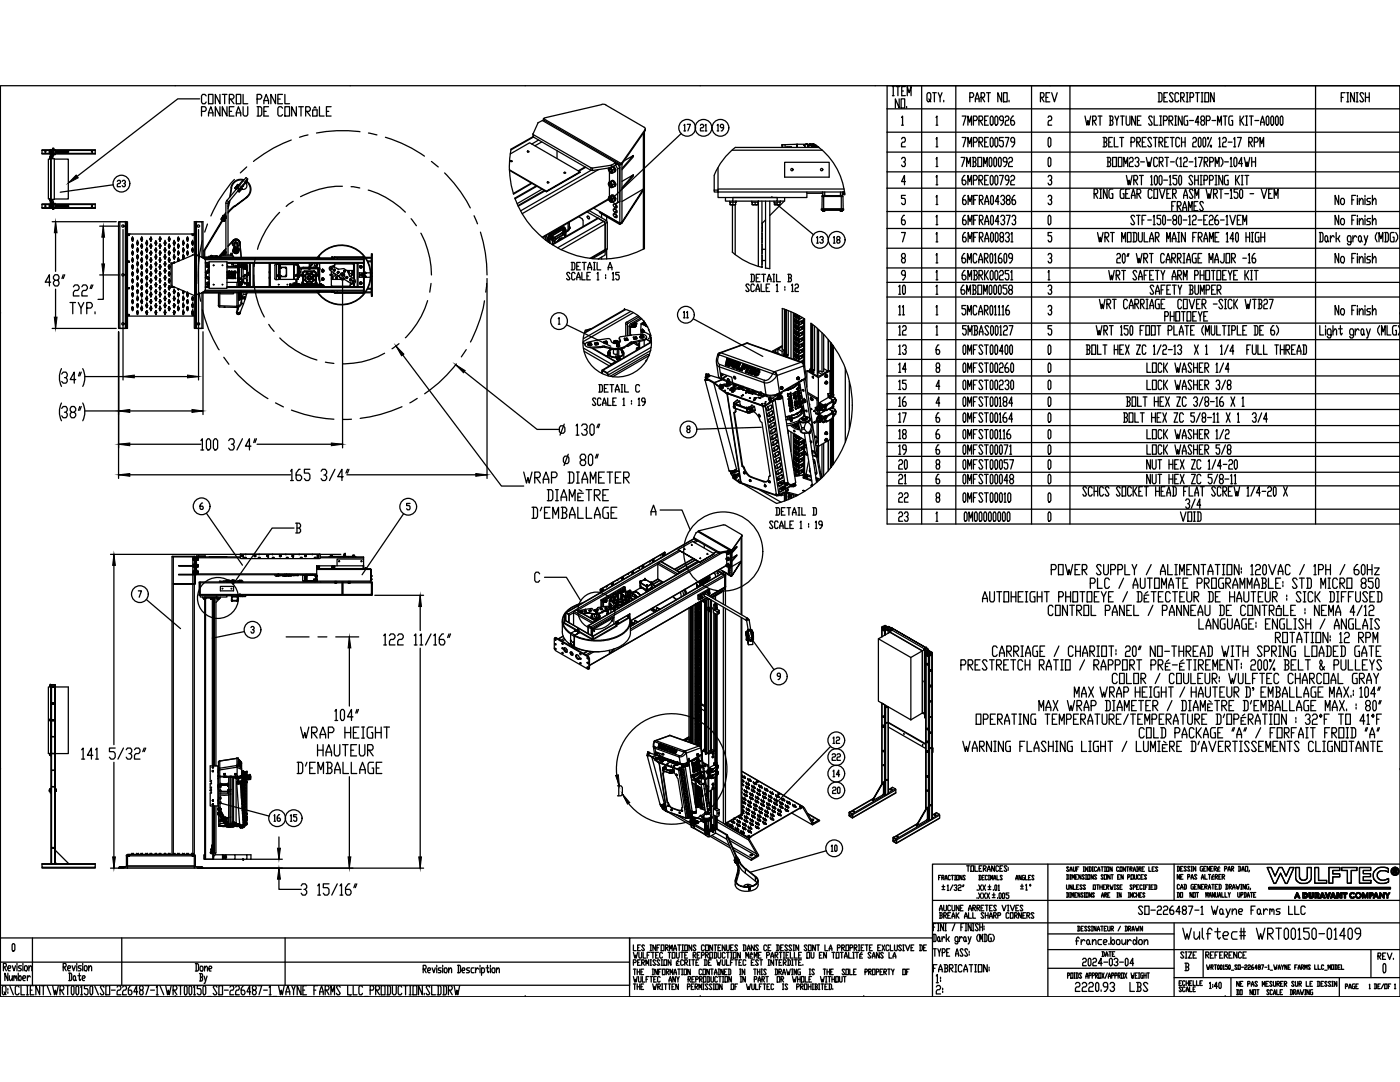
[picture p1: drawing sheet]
<svg xmlns="http://www.w3.org/2000/svg" width="279mm" height="216mm" viewBox="0 0 279 216" stroke-linecap="round" stroke-linejoin="round" font-family="sans-serif">
<defs><g id="words">
<text font-size="5.3" x="62.4" y="152">HAUTEUR</text>
<g font-size="4.9">
<text x="206.7" y="21.5">REV</text>
<text x="178.5" y="94.9">20</text>
<text x="182.4" y="101.6" transform="rotate(-90 182.4 101.6)">22</text>
<text x="178.5" y="105.1">23</text>
<text x="235.7" y="102.7">3/4</text>
<text x="42.7" y="197.6" transform="rotate(-90 42.7 197.6)">By</text>
</g>
<g font-size="4.4">
<text x="135.5" y="27.5">17</text>
<text x="142.2" y="27.5">19</text>
<text x="26.1" y="38.5" transform="rotate(-90 26.1 38.5)">23</text>
<text x="161.9" y="49.7">13</text>
<text x="165.5" y="49.7">18</text>
<text x="182" y="60" transform="rotate(-90 182 60)">10</text>
<text x="182" y="68.1" transform="rotate(-90 182 68.1)">12</text>
<text x="182" y="72" transform="rotate(-90 182 72)">13</text>
<text x="182" y="75.5" transform="rotate(-90 182 75.5)">14</text>
<text x="182" y="79" transform="rotate(-90 182 79)">15</text>
<text x="182" y="82.2" transform="rotate(-90 182 82.2)">16</text>
<text x="182" y="85.4" transform="rotate(-90 182 85.4)">17</text>
<text x="182" y="88.9" transform="rotate(-90 182 88.9)">18</text>
<text x="182" y="91.7" transform="rotate(-90 182 91.7)">19</text>
<text x="182" y="97.7" transform="rotate(-90 182 97.7)">21</text>
<text x="165.1" y="153.1">22</text>
</g>
<g font-size="4">
<text x="142.2" y="27.5" transform="rotate(-90 142.2 27.5)">21</text>
<text x="138.6" y="64.6" transform="rotate(-90 138.6 64.6)">11</text>
<text x="181.7" y="64.2" transform="rotate(-90 181.7 64.2)">11</text>
<text x="168.6" y="149.6" transform="rotate(-90 168.6 149.6)">12</text>
<text x="165.1" y="159.5">20</text>
<text x="168.6" y="156.3" transform="rotate(-90 168.6 156.3)">14</text>
<text x="57.2" y="165.1" transform="rotate(-90 57.2 165.1)">16</text>
<text x="60.3" y="165.1" transform="rotate(-90 60.3 165.1)">15</text>
<text x="168.3" y="171.1" transform="rotate(-90 168.3 171.1)">10</text>
<text x="189.1" y="197.2" transform="rotate(-90 189.1 197.2)">1:</text>
</g>
<g font-size="2.6">
<text x="14.8" y="200">8</text>
<text x="85" y="200">6</text>
</g>
</g></defs>
<!-- layer: 0 -->
<g fill="none" stroke="#000" stroke-width=".25">
<path d="M.1 17.1h279.3v181.8h-279.3zM35 17.1h.1M39.8 19.7h-4.3l-20.1 15.5M41.1 19.1l-.2-.3h-.5l-.2 .3v1.3l.2 .3h.5l.2-.3M41.6 18.8h.9v1.9h-.9zM43.9 18.8v1.9l-.9-1.9v1.9M44.4 18.8h.9M44.8 18.8v1.9M45.8 19.8h.6l.3-.4v-.3l-.3-.3h-.6v1.9M46 19.8l.7 .9M47.2 18.8h.8v1.9h-.8zM48.5 18.8v1.9h.9"/>
<path d="M51.3 19.8h.7l.2-.4v-.3l-.2-.3h-.7v1.9M55 18.8v1.9l-.9-1.9v1.9M55.5 19.8h.4M56.4 18.8h-.9v1.9h.9M56.9 18.8v1.9h.9M69.9 17.1h.1M104.8 17.1h.1M139.7 17.1h.1M174.7 17.1h.1M178.1 17.3h.3M178.1 19.1h.3M178.3 17.3v1.8"/>
<path d="M178.8 17.3h.8M179.2 17.3v1.8M179.5 19.7v1.8l-.8-1.8v1.8M179.8 19.7h.8v1.8h-.8zM180 18.2h.3M180.7 17.3h-.7v1.8h.7M181.1 19.1v-1.8l.3 1.2 .4-1.2v1.8M183.9 17.1v74M185.4 19.7l.1 .3-.1 .3h-.2l-.2-.3v-1.2l.2-.3h.3l.3 .3v.9l-.3 .3 .3 .3M186.1 18.5h.8M186.5 18.5v1.8M187.2 18.5l.4 .9v.9"/>
<path d="M188 18.5l-.4 .9M190.8 17.1v87.5M193.5 19.4h.6l.2-.3-.2-.6h-.6v1.8M194.6 19.7h.8M195.8 19.4h.5l.2-.3-.2-.6h-.5v1.8M196 19.4l.5 .9M196.9 18.5h.8M197.3 18.5v1.8M199.9 18.5v1.8l-.8-1.8v1.8M200.3 18.5h.7v1.8h-.7zM205.9 17.1h-28.9v39.2h102.4M213.5 17.1h65.9"/>
<path d="M231.1 18.5h.6l.2 .3v1.2l-.2 .3h-.6M231.3 18.5v1.8M232.3 19.4h.3M233 18.5h-.7v1.8h.7M234.1 18.8l-.2-.3h-.3l-.2 .3 .7 1.2-.2 .3h-.3l-.2-.3M235.2 18.8l-.1-.3h-.4l-.2 .3v1.2l.2 .3h.4l.1-.3M235.6 19.4h.6l.1-.3-.1-.6h-.6v1.8M235.8 19.4l.5 .9M236.7 18.5h.4M236.9 18.5v1.8M237.5 19.4h.5l.2-.3-.2-.6h-.5v1.8M238.6 18.5h.8"/>
<path d="M239 18.5v1.8M239.7 18.5h.4M239.9 18.5v1.8M240.5 18.5h.7v1.8h-.7zM242.3 18.5v1.8l-.7-1.8v1.8M244.5 17.1h.1M262.6 17.1v87.5M267.7 19.4h.4M268.4 18.5h-.7v1.8M268.8 18.5h.4M269 18.5v1.8M270.3 18.5v1.8l-.8-1.8v1.8"/>
<path d="M270.6 18.5h.4M270.8 18.5v1.8M272.2 18.8l-.3-.3h-.3l-.2 .3 .8 1.2-.3 .3h-.3l-.2-.3M272.5 19.4h.8M272.5 18.5v1.8M273.3 18.5v1.8M279.4 17.1v4.6M8.4 30.6v.1h1.6M8.4 30v.6M8.4 30h1.6M8.4 30.6h1.6M9.9 30.3l.1 .1"/>
<path d="M9.9 30.3v.1M9.9 30.1h.1M9.9 30.2v.1M9.9 30.5h.1M10 39.8h.1M10 31.6h.1M10 31.4h.1M10 39.9l.1 .1M10 39.9v.1M10 39.9h.1M10 31.5h.1M10 30.2l-.1 .1"/>
<path d="M10 29.9h-1.6v.1M10 31.6v.2M10 39.7v.1M10.1 31.6h.1M10.1 31.4h.1M10.1 39.8h.1M10.1 39.9h-.1M10.1 40h.1M10.1 39.9h.1M10.1 31.5h-.1M10.1 31.5h.1M10.1 39.8v.2"/>
<path d="M10.1 31.4v.2M10.1 31.4v.1M10.1 31.5v.1M10.1 39.8v.2zM10.1 39.8v.1M10.1 31.3l.1 8.9zM10.1 31.8h-.4v7.9h.4M10.1 30.6l.2 .1M10.2 30.4h.1M10.2 30.2h.1M10.2 29.9h-.2v1.5M10.2 31.7h.6v8.1h-.6v.7v-.3"/>
<path d="M10.2 30h.1M10.2 30.6h.1M10.2 29.9v1.4M10.2 29.9h8.8v.8h-8.8M10.2 30.4h.3M10.2 30.2h.3M10.2 30h.3M10.2 30.6h.3M10.2 31.5h.1M10.2 39.9l.1 .1M10.2 40h.1M10.3 29.8l-.2 .2"/>
<path d="M10.3 40h-.1M10.3 39.9h.2M10.3 30.7h.6M10.3 30.8l-.1 .9M10.3 30.7l-.2 .2M10.3 31.6h.2M10.3 31.5l-.1 .1M10.3 30.8l.7 .1zM10.3 31.5h.2M10.4 39.9v.1M10.5 31.5v.1zM10.5 31.6h.1"/>
<path d="M10.5 31.5h.1M10.5 29.8h.1M10.5 30.8h.1M10.5 30.9v.2h.2h-.2M10.5 39.9v.1zM10.5 30.8h.2M10.5 30.9h.1M10.5 29.8v.1M10.5 30.7v.1M10.5 29.9v.8M10.6 30.9h.1M10.6 29.8h.1"/>
<path d="M10.6 29.8h-.1h.2M10.7 31.1h.1M10.7 29.8h.1M10.7 30.9h-.1M10.7 29.9v.8M10.7 30.9v.2M10.7 30.7v.1M10.7 30h8.3M10.7 30.6h8.3M10.7 30.8h.1M10.7 29.8v.1M10.8 31.8h2.8v7.9h-2.8"/>
<path d="M10.9 29.9l.1 .1M10.9 29.8l.1 .2M10.9 29.9l-.7 .1M11 30.6h-.1M11 30v.6l-.1 .1M11 30.1v.4M11.1 30.2h.1M11.1 30.4h.1M11.1 30.3v.1M11.2 30.2h.1M11.2 30.3h2.5l-2.5 .1M11.2 30.2h-.1l.1 .1"/>
<path d="M11.2 30.3l-.1 .1M11.2 30.3v.1M11.2 30.4h-.1M11.2 30.4h.1M22.6 36.9l-10.6 1.5M40.2 22.2h.7l.2-.3v-.3l-.2-.3h-.7v1.9M41.6 23.2v-.7l.5-1.2 .4 1.2v.7M41.6 22.5h.9M43.9 21.3v1.9l-.9-1.9v1.9M45.3 40l-.2 .5M45.3 21.3v1.9l-.9-1.9v1.9M45.8 22.2h.4"/>
<path d="M46 39.2l.1-1.7-.3 1.8M46.7 21.3h-.9v1.9h.9M46.8 35.8a27.7 27.7 0 0 0-4.7 7.3M46.9 37.5v.1M46.9 37.6l.2 .2M47 37.5l-.1 .1M47 37.5h.1M47.1 37.5l.1 .1M47.2 37.5l-.2 .2h.1M47.2 23.2v-.7l.4-1.2 .4 1.2v.7M47.2 37.4h.1M47.2 22.5h.8"/>
<path d="M47.2 37.2l.1 .1M47.2 37.2v.2M47.2 37.5l-.1 .1M47.2 37.4l.6 .5zM47.2 37.4l.1-.1 .6 .5-.1 .1M47.2 37.3h.1M47.3 37.4h.1zM47.3 37.3h.1M47.3 37.3l.2 .1h-.3M47.3 37.3l.6 .5M47.3 37.5l-2 2.5 .3 .3 2.1-2.5M47.4 36.8l.4 .2"/>
<path d="M47.4 36.8l-.5 .7M47.4 36.8l.3 .3M47.4 37h.1M47.4 36.9h-.1M47.5 37.4l1.6-2 .3 .3-1.6 2M47.5 38.1l.2 .2M47.5 37l.2 .1M47.5 37.1v.1M47.5 37.1h-.1l.1 .2M47.5 37.1l-.1 .1M47.6 38l.1 .1M47.6 37.1l-.1 .1"/>
<path d="M47.6 38v.1M47.6 38.1h.1M47.6 37.9h.2l-.1 .2M47.7 38l-.1 .1M47.8 37.8h.1M47.8 36.8l-.1 .1M47.8 37.9h.1M47.8 36.9h.1M47.8 37.9l.1 .1M47.9 37.8l-.1-.1v.2M47.9 37.8l.1 .1M47.9 37.8h.1"/>
<path d="M47.9 37.9h.1M48 37.6v.1M48 37.5l-.1 .1M48 37.9h-.2M48 37.9l-.1 .1M48 37.8l-.1 .2M48 37.5l.1 .1M48 37.4l.2 .3M48 37.4l.3 .2M48.1 37.7h-.1M48.1 37.6l-.1 .1M48.1 37.3l.2 .3"/>
<path d="M48.1 37.2h.1M48.2 37.3h.1M48.2 37.2v.1M48.3 37.7l-.6 .6M48.3 37.6v.1M48.5 37.1h.1M48.6 37.1h.1M48.5 21.3v1.6l.3 .3h.4l.2-.3v-1.6M48.6 37v.1M48.6 36.1l-.2-.1-.8 1M48.6 37l-.1 .1M48.6 36a1.88 1.88 0 0 0-2.4 1.5"/>
<path d="M48.7 35.9a2.01 2.01 0 0 0-2.6 1.6M48.9 36.4h.1M48.9 36.4l.1 .1M49 36.4a.79 .79 0 0 1 .2 1 .79 .79 0 0 1-1 .3M49 36.4h.1M49 36.5l-.8 .9M49 36.3h.1M49.1 36.4h.1M49.1 36.3l-.1 .1M49.1 36.2a1.88 1.88 0 0 1 .1 3.1M49.1 36.2l.1 .1M49.1 36.4l-.1-.1v.1"/>
<path d="M49.1 36.3h.1M49.1 36.3v.1M49.1 36.1a2.01 2.01 0 0 1 .2 3.3M49.1 36.1h.1M49.2 36.2h.1M49.2 36.1h.1M49.2 36.4l-.1 .2M49.2 33.3l-1.2 1.2M49.3 36.1h.1M49.3 36.1l-.1 .1M51.3 21.3h.7l.2 .3v1.3l-.2 .3h-.7M51.5 21.3v1.9"/>
<path d="M52.7 20.7v-.6l.4-1.3 .5 1.3v.6M52.7 20.1h.9M52.7 22.2h.4M53.6 21.3h-.9v1.9h.9M56.4 21.6l-.3-.3h-.4l-.2 .3v1.3l.2 .3h.4l.3-.3M56.9 21.3h.9v1.9h-.9zM58.1 27.9a26.3 26.3 0 0 0-7.5 4.3M59.1 21.3v1.9l-.9-1.9v1.9M59.6 21.3h.9M60.1 21.3v1.9M61 22.2h.7l.2-.3v-.3l-.2-.3h-.7v1.9M61.2 22.2l.7 1"/>
<path d="M61.5 26.9l-1.7 .5M62.4 21.9h.9v1.3h-.9zM62.6 21.6l.3-.3 .2 .3M63.8 21.3v1.9h.9M65.2 22.2h.4M66.1 21.3h-.9v1.9h.9M68.3 37.2a17.3 17.3 0 0 0-8.3 2M70.1 37.3l1.7 .2M71.8 26.3a26.8 26.8 0 0 0-8.6 .2M73.5 37.9a17.3 17.3 0 0 1 7.4 4.4M73.5 26.5l1.7 .4M76.9 27.4a27 27 0 0 1 7.8 3.8"/>
<path d="M86.1 32.2l1.4 1.1M88.7 34.5a27.2 27.2 0 0 1 5.2 7M101.6 33.9l7.5 4.2M101.7 34l7.4 4.3M101.8 30.7l3.9-2.2 10 5.8M101.9 32.2h.3M101.9 32.2h.1M105.3 30.3h.2M105.3 30.3h.1M106 36.5l-3.6 2.1M106.3 27.2l.1 .1M106.4 26.8v.5l-4.4 2.5a18.2 18.2 0 0 0 .5 8.9l3.7-2.1"/>
<path d="M106.5 27.3l-4.6 2.6M107.1 37.2l-4.3 2.5M107.3 24.5l.9-.5 14.7 8.5-.8 .4v.5l.8-.5v-.4M107.4 24.6l-1.1 2.1 .1 .2M107.5 27.9l-1.4 .8M108.1 28.3l-1.3 .8M108.2 37.8l-5 2.8M108.5 23.7v.2l15.4 9v-.3M108.5 23.9l-.3 .1M108.6 38l-5.2 3M108.8 38.1l-5.4 3M109.1 38.1l6.6-3.8v.1l-6.6 3.9z"/>
<path d="M109.3 36.4h.2M109.3 36.4h.1M109.3 36.4v.1M111.2 30.1v1.5M112.6 34.5h.2M112.6 34.5h.1M116.8 33.3l-1.4 .8M116.9 33.4l-1.4 .8M117.9 33.5h.3M117.9 33.9l.3 .1M117.9 33.5l-11.4-6.6v.4l11.4 6.7M117.9 33.5v.5"/>
<path d="M117.9 34l-14 8.1M118.2 33.5l3.8-.5v.4l-3.8 .6zM119.5 33.8l-15.3 8.8M120.1 20.8l.8 .1M120.1 20.9l-11.6 2.8 15.4 8.9 4.8-6.7 .1-.3-7.9-4.6M121.4 39.8l.1 .1M121.4 36.7l.2 .5M121.4 33.8l.2 .5M121.4 39.6l.2 .5M121.5 33.9h.1M121.5 39.7h.1M121.5 36.8h.1"/>
<path d="M121.5 33.8a.29 .29 0 0 1 .2-.3 .29 .29 0 0 1 .3 .2l.2 .5M121.5 39.6a.29 .29 0 0 1 .2-.3 .29 .29 0 0 1 .3 .2l.2 .5M121.5 33.8v.1M121.5 36.7v.1M121.5 39.6v.1M121.5 39.7l-13.3 7.6M121.5 33.5v.3M121.5 39.3v.3M121.5 36.4v.3M121.5 39.8l-13.2 7.6M121.6 33.8a.34 .34 0 0 1 .4 .1 .34 .34 0 0 1-.1 .5l-.3-.3zM121.6 36.7a.31 .31 0 0 1 .4 .1 .31 .31 0 0 1-.1 .5z"/>
<path d="M121.6 33.9h.1M121.6 36.8h.1M121.6 39.7h.1M121.6 39.5a.33 .33 0 0 1 .4 .2 .33 .33 0 0 1-.1 .4l-.3-.2zM121.6 36.7a.29 .29 0 0 1 .4 .2 .29 .29 0 0 1-.1 .3l-.3-.2zM121.6 33.8a.29 .29 0 0 1 .4 .2 .29 .29 0 0 1-.1 .3l-.3-.2zM121.6 39.6a.29 .29 0 0 1 .4 .1 .29 .29 0 0 1-.1 .4l-.3-.2zM121.6 34.2v2.2M121.6 37.1v2.1M121.7 33.7v.5l.3 .1M121.7 39.5v.5l.3 .1M121.7 36.6v.5l.3 .2"/>
<path d="M121.8 37.3h.1M121.8 34.4l.5 .1M121.8 37.3l.5 .1M121.8 34.3h.1M121.8 37.2h.1M121.9 33.5h-.4M121.9 39.3l.4-.2 .3 .4-.3 .3zM121.9 36.4l.4-.2 .3 .5-.3 .2zM121.9 33.4l.4 .6M122 39l.5-.1 .4 .7-.1 .1-.5-.7-.4 .1M122 36.1l.2-.1 .3 .1 .4 .6-.1 .1-.5-.7-.4 .1M122 36.6l.2 .5"/>
<path d="M122 36.7a.3 .3 0 0 0-.3-.3 .3 .3 0 0 0-.2 .3M122.1 32.9l-.2 .1M122.1 33.4h-.2M122.3 34.2a.3 .3 0 0 1-.3 .4 .3 .3 0 0 1-.3-.3M122.3 34.2v.3M122.3 39.1h-.4l-.4 .2h.4M122.3 37.2a.3 .3 0 0 1-.3 .2 .3 .3 0 0 1-.3-.2M122.3 37.2v.2M122.3 36.2l-.8 .2h.4M122.3 33.3l.3 .4-.3 .3M122.3 34v.2M122.3 39.8v.2"/>
<path d="M122.3 36.9v.3M122.3 33.2l.4 .7M122.3 33.3l.4 .6 .2-.1M122.3 39.1l.2 .1M122.3 36.2l.4 .6M122.4 36.2h.1M122.4 33.3v.1M122.4 39.1v.1M122.4 33.2l.4 .6M122.5 39.2l.3 .5M122.6 33.7v.6l-.3 .2M122.6 39.5v.5l-.3 .3"/>
<path d="M122.6 36.7v.5l-.3 .2M122.7 33.9h.1M122.7 39.7h.1M122.7 36.8h.1M122.7 34l.1 .1-.2 .2M122.7 39.7l.1 .2-.2 .2M122.7 36.8l.1 .2-.2 .3M122.7 36.7l.1 .1M122.8 34l.1-.1v.3l-.3 .1M122.8 39.8l.1-.1v.3l-.3 .1M122.8 36.9l.1-.1v.3l-.3 .1M122.8 33.8l.1 .1"/>
<path d="M122.8 39.6l.1 .1M122.8 36.7l.1 .1M122.9 32.5l.8 .4 .4-.2M122.9 32.5l.4 .2M123.3 33.7l.4-.3-.4-.7-.4 .2 .4 .8v6.7l-.4 .3M123.7 33.4v6.8l-.4 .2M123.7 32.9v11.6l-5.2-3M124.1 36.2l2.3-1.3-2.3 2.6M124.1 32.7v11.6l-.4 .2 .4-.2v.2l-.4 .3M124.1 32.5v.2l-.2 .2M124.5 32.1l1.9-1.1-2.3 2.6M126.4 31v.3l-2.3 2.6"/>
<path d="M126.4 34.9v.2l-2.3 2.6M128.4 26.6v23.1M128.4 37.7l-4.3 2.5M128.6 26.3v23.3a18.5 18.5 0 0 1-25.9-10.1l4.3-2.4M128.7 25.9v.2l-4.6 6.6M128.8 25.7l-.1 .4M136 26.6l-14.2 13.4M142.5 37.9h.8v.4h-.8zM142.5 35v2.9M143.3 38.3h17.7v1.1h-17.7zM143.3 33.5v4.4v-.2h25.2M144.8 39.4v.7h1.5v-.7h8.8v.7h-8.8"/>
<path d="M146.1 30h18M146.8 29.4a13.6 13.6 0 0 0-4.3 5.6M146.8 29.4h16.6M154.1 39.4h.1M156 29v.4M156.6 39.4v.7h-1.5M156.6 32.4h8.9v2.9h-8.9zM156.7 28.9h-.7v.1h.2v.4M156.7 28.9v.5M156.8 29.4l1.1-.1-.5 .1M159 28.8v.6M159.1 28.8h1.9"/>
<path d="M159.1 28.8l-2.4 .1M159.1 28.8v.6v-.6M160.4 28.9h.3v.4l-.1-.4zM160.4 28.9l.2 .1M160.6 29.3h.1M161 28.7l.1 .1zM161 38.6h3.1M161 38.3h7.6M161.1 28.7l-.3 .1M161.1 28.8h.5M161.2 28.9l.3 .1M161.2 29.3l.6-.4z"/>
<path d="M161.2 29.3v.1M161.6 28.7h.7M161.6 28.7l.1 .1zM161.7 28.8h.6M161.8 28.9h-.6h.5l-.5 .4M162.1 29l.5 .2M162.3 29.3l-.4-.1a.38 .38 0 0 0 .4 .2 .38 .38 0 0 0 .3-.3l-.3 .3M162.3 28.7v.1zM162.3 28.9v.1M162.3 29v.1M162.3 28.8a8.8 8.8 0 0 1 3.5 2.9 13.6 13.6 0 0 1 2.8 7.1M162.6 28.9l-.2 .1"/>
<path d="M162.6 29.1l-.4-.1 .4-.1h-.4l-.1 .1h.4l.1 .2h-.7M162.8 29h.1M162.9 29l.1 .2 .2 .1M162.9 29v.1M163.2 29.3h-.3l-.1-.3a.36 .36 0 0 0 .2 .4 .36 .36 0 0 0 .4-.1M163.3 29.3l-.1 .1M164.1 38.3l.1 .4M164.2 38.3v.7h.2M164.2 39l-.2 .2 .2-.2M164.6 38.3v.7M167.7 38.3v.7M167.9 39h-3.5v.2h-.3l-.1 2.5"/>
<path d="M168 39l.2 .2-.1-.2M168 39h-.1v.2h.3l.1 2.5M168.1 38.3l-.1 .7M168.1 38.6l.3 .2M168.2 38.6h.3M168.2 38.3l-.1 .4M168.4 38.3v.3h.1M168.4 38.3l-.1 .3zM168.4 38.9h.2M168.5 38.6h.1M177 21.7h28.9v82.9M177 26.4h102.4"/>
<path d="M177 30.4h102.4M177 34.3h102.4M177 37.5h102.4M179.9 23.5l.2-.3v1.8M179.9 27.7l.2-.3h.4l.2 .3-.2 .7h-.4l-.2 .3v.6h.8M179.9 31.7l.2-.3h.4l.2 .6-.2 .3h-.2M179.9 25h.4M180.5 32.3l.2 .3-.2 .6h-.4l-.2-.3M180.7 36.2h-.8l.6-1.2v1.9M180.7 39h-.8v.6h.6l.2 .3v.6l-.2 .3h-.4l-.2-.3M180.9 21.3v.2M186.8 23.5l.2-.3v1.8"/>
<path d="M186.8 27.7l.2-.3v1.9M186.8 31.7l.2-.3v1.8M186.8 35.3l.2-.3v1.9M186.8 39.3l.2-.3v1.8M186.8 25h.4M186.8 29.3h.4M186.8 33.2h.4M186.8 36.9h.4M188.3 20v.3M191.8 31.4h.8l-.6 1.8M192 23.2h.8l-.6 1.8M192 27.4h.8l-.6 1.9"/>
<path d="M192.6 35h-.2l-.4 .6v.9l.2 .4h.4l.2-.7-.2-.3h-.6M192.7 39h-.3l-.3 .6v.9l.2 .3h.4l.1-.3-.1-.6h-.6M192.9 33.2v-1.8l.4 1.2 .4-1.2v1.8M193.2 25v-1.8l.3 1.2 .4-1.2v1.8M193.2 29.3v-1.9l.3 1.3 .4-1.3v1.9M193.2 36.9v-1.9l.3 1.2 .4-1.2v1.9M194.1 31.4h.5l.2 .3-.2 .6M194.2 32.3h.4l.2 .6-.2 .3h-.5M194.2 31.4v1.8M194.3 24h.5l.2-.3-.2-.5h-.5v1.8M194.3 28.4h.5l.2-.3v-.4l-.2-.3h-.5v1.9M194.3 35.9h.5l.2-.3-.2-.6h-.5v1.9"/>
<path d="M194.3 39.9h.4M194.6 20.3v-.6l.4-1.2 .4 1.2v.6M195.1 39h-.8v1.8M195.2 31.4h.7v1.8h-.7zM195.4 24h.6l.1-.3-.1-.5h-.6v1.8M195.4 28.4h.6l.1-.3-.1-.7h-.6v1.9M195.4 35.9h.6l.1-.3-.1-.6h-.6v1.9M195.5 39.9h.5l.2-.3-.2-.6h-.5v1.8M195.6 24l.5 1M195.6 28.4l.5 .9M195.6 35.9l.5 1M195.6 39.9l.6 .9"/>
<path d="M196.3 33.2v-1.8l.3 1.2 .4-1.2v1.8M196.5 24h.4M196.5 28.4h.4M196.5 35.9h.4M197.2 23.2h-.7v1.8h.7M197.2 27.4h-.7v1.9h.7M197.2 35h-.7v1.9h.7M197.6 31.4h.2l.2 .3v1.2l-.2 .3h-.2l-.2-.3v-1.2zM197.8 23.2h.2l.2 .3v1.2l-.2 .3h-.2l-.2-.3v-1.2zM197.8 27.4h.2l.2 .3v1.3l-.2 .3h-.2l-.2-.3v-1.3zM197.8 35h.2l.2 .3v1.2l-.2 .4h-.2l-.2-.4v-1.2zM197.9 39h.1l.2 .3v1.2l-.2 .3h-.1l-.2-.3v-1.2z"/>
<path d="M198.5 31.4h.2l.2 .3v1.2l-.2 .3h-.2l-.2-.3v-1.2zM198.8 23.2h.1l.2 .3v1.2l-.2 .3h-.1l-.3-.3v-1.2zM198.8 27.4h.1l.2 .3v1.3l-.2 .3h-.1l-.3-.3v-1.3zM198.8 35h.1l.2 .3v1.2l-.2 .4h-.1l-.3-.4v-1.2zM199.4 31.4h.2l.2 .3v1.2l-.2 .3h-.2l-.1-.3v-1.2zM199.5 35h.7l-.5 1.9M199.7 39.3l.2-.3h.4l.2 .3v.3l-.2 .3h-.2M200.2 24h-.5l-.2-.3 .2-.5h.4l.1 .3v.9l-.3 .6h-.2M200.2 27.4h-.7v.7h.6l.1 .3v.6l-.1 .3h-.4l-.2-.3M200.3 39.9l.2 .3-.2 .6h-.4l-.2-.3M200.6 23.5l.2-.3h.4l.1 .3-.1 .5h-.4l-.2 .4v.6h.7M200.6 27.4h.7l-.5 1.9"/>
<path d="M201 32.3h-.6l-.2-.3 .2-.6h.3l.3 .3v.9l-.4 .6h-.2M201 39.9l-.2-.6 .2-.3h.4l.2 .6-.2 .3h-.4l-.2 .3 .2 .6h.4l.2-.3-.2-.6M201.3 31.7l.2-.3h.4l.2 .3-.2 .6h-.4l-.2 .3v.6h.8M201.3 35.9h-.5l-.2-.3 .2-.6h.4l.1 .3v.9l-.3 .7h-.2M201.4 20v.3M201.7 35.3l.2-.3h.4l.2 .3-.2 .6h-.4l-.2 .3v.7h.8M202.3 23.2h-.2l-.4 .5v1l.2 .3h.4l.2-.6-.2-.4h-.6M202.5 28.4h-.6l-.2-.3v-.4l.2-.3h.4l.2 .3v1l-.4 .6h-.2M202.5 39h-.1l-.4 .6v.9l.1 .3h.4l.2-.3-.2-.6h-.5M209.2 23.5l.1-.3h.4l.2 .3-.2 .5h-.4l-.1 .4v.6h.7M209.2 35.3l.1-.3h.4l.2 .3-.2 .6h-.2M209.2 39.3l.1-.3h.4l.2 .6-.2 .3h-.2"/>
<path d="M209.3 27.4h.2l.2 .3v1.3l-.2 .3h-.2l-.1-.3v-1.3zM209.3 31.4h.2l.2 .3v1.2l-.2 .3h-.2l-.1-.3v-1.2zM209.7 35.9l.2 .3-.2 .7h-.4l-.1-.4M209.7 39.9l.2 .3-.2 .6h-.4l-.1-.3M216.5 23.2l.4 1.8 .2-1 .2 1 .4-1.8M218.1 24h.5l.2-.3-.2-.5h-.5v1.8M218.2 24l.6 1M218.4 38.7h.5l.2-.3-.2-.7h-.5v1.9M218.5 38.7l.6 .9M219.2 23.2h.7M219.5 37.7h.3M219.5 39.6h.3"/>
<path d="M219.5 23.2v1.8M219.7 37.7v1.9M220.1 27.4h.6l.2 .3v.4l-.2 .3M220.3 28.4h.4l.2 .3v.3l-.2 .3h-.6M220.3 27.4v1.9M220.9 31.4h.6l.2 .3-.2 .6M220.9 37.7v1.9l-.7-1.9v1.9M221.1 32.3h.4l.2 .6-.2 .3h-.6M221.1 31.4v1.8M221.3 28.4h.3M221.4 23.2h.6l.1 .3-.1 .5M221.6 24h.4l.1 .7-.1 .3h-.6"/>
<path d="M221.6 23.2v1.8M222 27.4h-.7v1.9h.7M222 31.4h.8v1.8h-.8zM222.1 37.7h-.6l-.2 .4v1.2l.2 .3h.6v-.9h-.2M222.4 27.4v1.9h.7M222.5 23.2l.4 .8v1M223.2 31.4h.7v1.8h-.7zM223.3 23.2l-.4 .8M223.5 27.4h.7M223.6 23.2h.8M223.9 27.4v1.9M224 23.2v1.8"/>
<path d="M224.3 33.2v-1.8l.4 1.2 .3-1.2v1.8M224.3 37.7h-.6l-.1 .4v1.2l.1 .3h.6v-.9h-.2M224.7 38.7h.3M224.7 23.2v1.5l.2 .3h.4l.2-.3v-1.5M224.8 35l.4 1.9 .1-1 .3 1 .3-1.9M225.4 31.7l.2-.3h.4l.1 .3-.1 .6h-.4l-.2 .3v.6h.7M225.4 37.7h-.7v1.9h.7M225.7 28.4h.6l.2-.3v-.4l-.2-.3h-.6v1.9M225.8 39.6v-.6l.4-1.3 .3 1.3v.6M225.8 39h.7M226.3 35.9h.6l.1-.3-.1-.6h-.6v1.9M226.5 35.9l.5 1"/>
<path d="M226.5 31.7l.2-.3h.4l.2 .3v.3l-.2 .3h-.2M226.6 23.2v1.8l-.8-1.8v1.8M226.9 28.4h.5l.2-.3-.2-.7h-.5v1.9M226.9 38.7h.6l.2-.3-.2-.7h-.6v1.9M227 24h.4M227 28.4l.6 .9M227.1 32.3l.2 .3-.2 .6h-.4l-.2-.3M227.1 38.7l.6 .9M227.4 35h.8M227.6 32.3h.8M227.7 23.2h-.7v1.8h.7M227.8 35v1.9"/>
<path d="M228 28.4h.3M228.7 27.4h-.7v1.9h.7M228.8 31.4l.4 1.8 .1-.9 .2 .9 .4-1.8M229.7 35.3l.1-.3v1.9M229.7 36.9h.3M229.8 27.7l-.1-.3h-.4l-.2 .3 .7 1.3-.1 .3h-.4l-.2-.3M229.9 38.1l-.2-.4h-.3l-.2 .4v1.2l.2 .3h.3l.2-.3M230 23.5l-.2-.3h-.4l-.2 .3 .8 1.2-.2 .3h-.4l-.2-.3M230.2 27.4h.7M230.3 37.7h.7v1.9h-.7zM230.3 23.2v1.8h.8M230.6 35h.2l.2 .3v1.2l-.2 .4h-.2l-.2-.4v-1.2z"/>
<path d="M230.6 27.4v1.9M231 31.7l-.2-.3h-.4l-.1 .3v1.2l.1 .3h.4l.2-.3M231.3 28.4h.6l.2-.3v-.4l-.2-.3h-.6v1.9M231.4 32.3h.5l.2-.3-.2-.6h-.5v1.8M231.4 37.7l.5 1.9 .6-1.9M231.4 25h.4M231.4 23.2h.4M231.5 35h.2l.2 .3v1.2l-.2 .4h-.2l-.2-.4v-1.2zM231.5 28.4l.6 .9M231.6 32.3l.5 .9M231.6 23.2v1.8M232.2 24h.5l.3-.3-.3-.5h-.5v1.8"/>
<path d="M232.2 35.9h.8M232.5 28.4h.3M232.5 31.4h.7M232.9 31.4v1.8M232.9 38.7h.4M233.2 27.4h-.7v1.9h.7M233.3 24h.6l.2-.3-.2-.5h-.6v1.8M233.4 35.3l.2-.3v1.9M233.4 36.9h.4M233.5 24l.6 1M233.6 27.4h.7M233.6 32.3h.8"/>
<path d="M233.6 37.7h-.7v1.9h.7M233.9 27.4v1.9M234 38.7h.6l.1-.3-.1-.7h-.6v1.9M234.2 38.7l.5 .9M234.4 25h.4M234.4 23.2h.4M234.6 23.2v1.8M234.9 35h-.8v.6h.6l.2 .3v.6l-.2 .4h-.4l-.2-.4M235.1 31.4l-.4 .6v.6l.4 .6M235.4 27.7l-.2-.3h-.3l-.2 .3v1.3l.2 .3h.3l.2-.3M235.4 35h.2l.2 .3v1.2l-.2 .4h-.2l-.2-.4v-1.2zM235.5 31.7l.2-.3v1.8"/>
<path d="M235.5 33.2h.3M235.8 28.4h.7M235.8 27.4v1.9M235.9 23.2v1.8l-.7-1.8v1.8M236.2 31.7l.2-.3h.4l.1 .3-.1 .6h-.4l-.2 .3v.6h.7M236.2 39.6v-.6l.4-1.3 .4 1.3v.6M236.2 39h.8M236.5 27.4v1.9M236.7 20.3h.4M237 23.2h-.5l-.2 .3v1.2l.2 .3h.5v-1h-.1M237.3 32.3h.8M237.4 24h.8"/>
<path d="M238 27.7l.2-.3h.4l.2 .3-.2 .7h-.4l-.2 .3v.6h.8M238 35.3l-.2-.3h-.3l-.2 .3 .7 1.2-.2 .4h-.3l-.2-.4M238.1 38.1l-.2-.4h-.4l-.1 .4 .7 1.2-.2 .3h-.4l-.1-.3M238.4 35.9h.7M238.4 35v1.9M238.5 31.7l.1-.3v1.8M238.5 39.6v-1.9l.3 1.3 .4-1.3v1.9M238.5 33.2h.3M239.1 35v1.9M239.2 31.4h.7l-.5 1.8M239.3 24.4h-.8l.6-1.2v1.8M239.3 27.4h.2l.2 .3v1.3l-.2 .3h-.2l-.2-.3v-1.3z"/>
<path d="M239.5 36.9h.4M239.5 35h.4M239.7 35v1.9M239.7 20.3h.4M239.8 24l-.2-.5 .2-.3h.4l.2 .5-.2 .3h-.4l-.2 .4 .2 .6h.4l.2-.3-.2-.7M240.2 27.4h.3l.1 .3v1.3l-.1 .3h-.3l-.1-.3v-1.3zM240.3 35.9h.5l.2-.3-.2-.6h-.5v1.9M240.3 32.3h.6l.1-.3-.1-.6h-.6v1.8M240.5 32.3l.5 .9M240.7 37.7l.4 1.9 .2-.9 .2 .9 .3-1.9M240.7 24h.6l.2-.3-.2-.5h-.6v1.8M241 27.4h.2v.3h-.2z"/>
<path d="M241.4 35.9h.5l.2-.3-.2-.6h-.5v1.9M241.4 32.3h.6l.2-.3-.2-.6h-.6v1.8M241.6 29h.2v.3h-.2zM241.8 27.4l-.8 1.9M241.9 24h.7M242.2 38.7h.5l.3-.3-.3-.7h-.5v1.9M242.4 38.7l.6 .9M242.5 36.9h.4M242.5 35h.4M242.5 33.2v-1.8l.4 1.2 .4-1.2v1.8M242.7 35v1.9M243 25v-1.8l.4 1.2 .4-1.2v1.8"/>
<path d="M243.2 27.7l.2-.3v1.9M243.2 29.3h.4M243.3 37.7h.8M243.7 31.4l.4 .6v.6l-.4 .6M243.7 37.7v1.9M244 27.7l.2-.3h.4l.1 .3-.1 .7h-.4l-.2 .3v.6h.7M244 35v1.9l-.8-1.9v1.9M244.1 23.2h.8M244.4 32.3h.8M244.4 38.7h.8M244.5 23.2v1.8M245.1 35h-.5l-.3 .3v1.2l.3 .4h.5v-1h-.2"/>
<path d="M245.1 28.4h.8M245.5 31.7l.2-.3v1.8M245.5 38.1l.2-.4v1.9M245.5 33.2h.4M245.5 39.6h.4M246 23.2h-.6l-.2 .3v1.2l.2 .3h.6v-1h-.2M246.2 27.7l.2-.3v1.9M246.2 29.3h.4M246.5 31.4h.1l.2 .3v1.2l-.2 .3h-.1l-.2-.3v-1.2zM246.6 35v1.9M246.8 35.9l.6 1M247 27.4h.7l-.6 1.9"/>
<path d="M247.1 37.7h-.8v.7h.5l.3 .3v.6l-.3 .3h-.3l-.2-.3M247.4 35l-.6 .9h-.2M247.5 23.2v1.8M247.6 37.7h.2l.2 .4v1.2l-.2 .3h-.2l-.2-.3v-1.2zM247.7 24l.5 1M247.7 36.9h.4M247.7 35h.4M247.9 35v1.9M247.9 32.6h-.7l.6-1.2v1.8M248.2 23.2l-.5 .8h-.2M248.3 31.4l.4 1.8 .2-.9 .1 .9 .4-1.8M248.5 35h.7"/>
<path d="M248.6 25h.4M248.6 23.2h.4M248.8 23.2v1.8M248.8 35v1.9M249.2 28.4h.6l.1-.3-.1-.7h-.6v1.9M249.3 23.2h.8M249.4 28.4l.5 .9M249.5 38.7h.7M249.7 23.2v1.8M249.8 32.3h.8M249.8 31.4v1.8M250.3 28.4h.6l.2-.3v-.4l-.2-.3h-.6v1.9"/>
<path d="M250.4 24h.8M250.6 31.4v1.8M251.5 29.3v-1.9l.3 1.3 .4-1.3v1.9M251.6 25v-.6l.4-1.2 .3 1.2v.6M251.6 24.4h.7M251.7 37.7l.6 1.9 .5-1.9M252.9 23.2h.2l.1 .3v1.2l-.1 .3h-.2l-.2-.3v-1.2zM253.2 38.7h.4M253.8 23.2h.2l.2 .3v1.2l-.2 .3h-.2l-.2-.3v-1.2zM253.9 37.7h-.7v1.9h.7M254.3 39.6v-1.9l.4 1.3 .4-1.3v1.9M254.8 23.2h.1l.2 .3v1.2l-.2 .3h-.1l-.2-.3v-1.2z"/>
<path d="M255.7 23.2h.2l.1 .3v1.2l-.1 .3h-.2l-.2-.3v-1.2zM267.2 39v1.8l-.8-1.8v1.8M267.8 39.6h.3l.2 .3v.6l-.2 .3h-.3l-.3-.3v-.6zM268.8 20.3h.4M269.8 39.9h.4M270.6 39h-.8v1.8M270.6 20.3h.4M270.9 39v.3M270.9 39.6v1.2M271.3 39.6v1.2M272.4 39v.3M272.4 39.6v1.2"/>
<path d="M273.5 39.6h-.5l-.2 .3 .2 .3h.3l.2 .3-.2 .3h-.5M273.9 39v1.8M279.4 21.7h-65.9v82.9M279.4 21.7v82.9h-102.4M8.4 41.4v.2h1.9M8.4 40.8h1.6M8.4 41.4h1.6M8.4 40.8v.6M9.9 41.1l.1 .1M9.9 41.1v.1M9.9 41v.1M9.9 41.3h.1"/>
<path d="M9.9 40.9h.1M10 40h.1M10 41l-.1 .1M10 40v1.6h.2v-1.1l.1 .1M10 40.7h-1.6v.1M10.1 56.3h-1.1l.9-1.5v2.3M10.1 40.5l.2 .2M10.1 41.4l.2 .2M10.2 41.2h.1M10.2 41h.1M10.2 40.8h.1M10.2 41.4h.1"/>
<path d="M10.2 40.7h.1M10.2 40.8h.3M10.2 41.4h.3M10.2 41.2h.3M10.2 41h.3M10.2 41.4l.7 .1M10.3 40.6l-.2 .2M10.3 40h.1M10.3 40.6h.7l-.7 .1M10.3 40.6v.1M10.4 40h.1M10.4 44.2h12.8"/>
<path d="M10.5 40h.1M10.5 41.7h.1M10.5 41.6v.1M10.5 41.6h.1M10.5 40.4h.2h-.2M10.5 41.6h.2M10.5 40.4v.1M10.5 40.4h.1M10.5 40.7v.8M10.6 41.6l-.1 .1M10.6 41.6h.1M10.6 40.5l-.1 .1"/>
<path d="M10.6 40.5l.1 .1M10.6 40.5v.1M10.6 40.4h.1M10.7 40.4v.1M10.7 41.6v.1M10.7 41.6h.1M10.7 40.8h8.3M10.7 41.4h8.3M10.7 40.7v.8M10.7 41.7h.1M10.9 40.7l.1 .1M10.9 40.6l.1 .2v.6"/>
<path d="M10.9 40.7l-.7 .1M11 55.9l-.3-.3v-.4l.3-.4h.5l.3 .4v.4l-.3 .3h-.5l-.3 .4v.4l.3 .4h.5l.3-.4v-.4l-.3-.4M11 41.4l-.1 .1M11 40.9v.4M11 40.7h8v.9h-8.7M11 41.4l-.1 .2M11.1 41.2h.1M11.1 41h.1M11.1 41.1v.1M11.1 44.2v9.9M11.1 57.7v7.8M11.2 41.2h.1"/>
<path d="M11.2 41h.1M11.2 41.1h2.5v.1h-2.5M11.2 41v.2l-.1-.2 .1 .1M11.2 41.2h-.1M12.6 54.8l-.2 .8M12.9 54.8l-.3 .8M14.6 57.2l.3-.3h.6l.3 .3v.4l-.3 .4h-.6l-.3 .3v.8h1.2M16.3 57.2l.3-.3h.5l.3 .3v.4l-.3 .4h-.5l-.3 .3v.8h1.1M18.2 56.9l-.2 .7M18.5 56.9l-.3 .7M19.9 54.9h4M19.9 45.1h4"/>
<path d="M20.6 45.1v14.6h-1M23.9 44.2h.1M23.9 44.2h1.5v2.5h.6M23.9 44.2h1.1v21.3l.2-.2v-20.8M23.9 44.2h-.2v21.3h.2M23.9 44.2v21.3M24.6 45.8v30M25 44.2l.2 .2M25.2 46.4l.2 .3M25.7 46.9h.1M25.7 52.2h.1M25.7 57.5h.1"/>
<path d="M26.3 49.1l.1-.4-.1 .4 .2 .4 .1-.4M26.3 49.1l.2 .4M26.3 49.1h.1M26.3 53.3l.2 .4 .1-.4M26.3 53.3l.2 .4M26.3 53.3h.1M26.3 58.8l.2 .4 .1-.4M26.3 58.8l.2 .4M26.3 58.8h.1M26.4 47.3l-.1 .4zM26.4 51.5l.2 .4-.1 .4-.2-.4zM26.4 52.9l-.1 .4z"/>
<path d="M26.4 54.3l-.1 .4zM26.4 55.7l-.1 .3zM26.4 57l-.1 .4zM26.4 58.4l-.1 .4zM26.4 59.8l.2 .4-.1-.4-.2 .4zM26.5 47.3l.1 .5-.2 .3-.1-.3 .2 .3 .1-.4zM26.5 48.1h.1M26.5 48.7l.1 .4zM26.5 49.5h.1M26.5 50.1l-.2 .4 .2 .4M26.5 50.1l.1 .4-.1 .4-.2-.4zM26.5 50.1l.1 .4"/>
<path d="M26.5 50.9h.1M26.5 51.5l.1 .4-.1 .4-.2-.4zM26.5 52.3h.1M26.5 52.9l.1 .4zM26.5 53.7h.1M26.5 54.3l.1 .4zM26.5 55h.1M26.5 55.7l.1 .3-.1 .4-.2-.4 .2 .4M26.5 55.7l.1 .3M26.5 56.4h.1M26.5 57l.1 .4zM26.5 57.8h.1"/>
<path d="M26.5 58.4l.1 .4zM26.5 59.2h.1M26.6 49.1l-.1 .4M26.6 49.1h.1M26.6 50.5l-.1 .4M26.6 50.5h.1M26.6 53.3l-.1 .4M26.6 53.3h.1M26.6 56l-.1 .4M26.6 56h.1M26.6 57.4l-.1 .4-.2-.4 .2 .4M26.6 57.4l-.1 .4"/>
<path d="M26.6 57.4h.1M26.6 54.7l-.1 .3-.2-.3 .2 .3M26.6 54.7l-.1 .3M26.6 58.8l-.1 .4M27.3 48.5l.1-.4 .2 .4M27.3 48.5h.1M27.3 48.5l.1 .4M27.3 49.9l.1-.4 .2 .4M27.3 49.9h.1M27.3 49.9l.1 .4M27.3 51.3l.1 .3M27.3 51.3h.1"/>
<path d="M27.3 52.7h.1M27.3 52.7l.1 .3M27.3 54.1l.1-.5 .2 .5M27.3 54.1h.1M27.3 54.1l.1 .3M27.3 55.4l.1-.4 .2 .4M27.3 55.4l.1 .4M27.3 55.4h.1M27.3 56.8l.1-.4 .2 .4M27.3 56.8h.1M27.3 56.8l.1 .4M27.3 58.2l.1 .4 .2-.4"/>
<path d="M27.3 58.2h.1M27.3 58.2l.1 .4M27.3 59.6l.1-.4 .2 .4M27.3 59.6h.1M27.3 59.6l.1 .4M27.4 48.1h.1M27.4 48.1l.2 .4-.2 .4-.1-.4zM27.4 48.9h.1M27.4 49.5l.2 .4-.2 .4-.1-.4zM27.4 50.3h.1M27.4 50.9l-.1 .4zM27.4 51.6h.1"/>
<path d="M27.4 52.3l.2 .4zM27.4 52.3l-.1 .4 .1 .3 .2-.3M27.4 52.3l-.1 .4M27.4 52.3h.1M27.4 53h.1M27.4 53.7l.2 .4-.2 .3-.1-.3zM27.4 53.7h.1M27.4 54.4h.1M27.4 55l.2 .4-.2 .4-.1-.4zM27.4 55.8h.1M27.4 56.4l.2 .4-.2 .4-.1-.4zM27.4 57.2h.1"/>
<path d="M27.4 57.8l-.1 .4zM27.4 57.8l.2 .4zM27.4 58.6h.1M27.4 59.2l.2 .4-.2 .4-.1-.4zM27.4 59.2h.1M27.4 60h.1M27.6 48.5h.1M27.6 48.5l-.2 .4M27.6 49.9l-.2 .4M27.6 49.9h.1M27.6 51.3l-.2-.4 .2 .4-.2 .3M27.6 51.3l-.2 .3"/>
<path d="M27.6 51.3h.1M27.6 52.7h.1M27.6 52.7l-.2 .3M27.6 54.1h.1M27.6 54.1l-.2 .3M27.6 55.4l-.2 .4M27.6 56.8l-.2 .4M27.6 58.2h.1M27.6 58.2l-.2 .4M27.6 59.6l-.2 .4M27.6 59.6h.1M28.2 51.9v-.4l.2 .4"/>
<path d="M28.2 51.9l.1 .4M28.2 51.9h.1M28.2 53.3v-.4l.2 .4M28.2 53.3l.1 .4M28.2 53.3h.1M28.2 56l.1 .4 .1-.4M28.2 56l.1 .4M28.2 56h.1M28.2 58.8l.1 .4 .1-.4M28.2 58.8l.1 .4M28.2 58.8h.1M28.2 48.7l.2 .4-.1-.4-.2 .4z"/>
<path d="M28.2 55.7l.2 .3-.1-.3-.2 .3zM28.2 58.4l.2 .4-.1-.4-.2 .4zM28.2 59.8l-.1 .4zM28.3 47.3l.1 .4-.1 .4-.1-.4zM28.3 48.1h.1M28.3 49.5h.1M28.3 50.1l.1 .4-.1 .4-.1-.4zM28.3 50.9h.1M28.3 51.5l.1 .4-.1 .4-.1-.4zM28.3 52.3h.1M28.3 52.9l.1 .4-.1 .4-.1-.4zM28.3 53.7h.1"/>
<path d="M28.3 54.3l.1 .4-.1 .3-.1-.3zM28.3 55h.1M28.3 56.4h.1M28.3 57.8h.1M28.3 59.2h.1M28.3 59.8l.1 .4zM28.3 59.8h.1M28.4 47.7l-.2-.4-.1 .5 .2 .3M28.4 47.7l-.1 .4M28.4 49.1l-.1 .4-.2-.4 .2 .4M28.4 49.1l-.1 .4M28.4 50.5l-.2-.4-.1 .4 .2 .4"/>
<path d="M28.4 50.5l-.1 .4M28.4 51.9l-.1 .4M28.4 53.3l-.1 .4M28.4 54.7l-.2-.4-.1 .4 .2 .3M28.4 54.7l-.1 .3M28.4 54.7h.1M28.4 56l-.1 .4M28.4 57.4l-.2-.4-.1 .4 .2-.4 .1 .4-.1 .4-.2-.4 .2 .4M28.4 57.4l-.1 .4M28.4 57.4h.1M28.4 58.8l-.1 .4M29.1 48.5l.2-.4 .1 .4"/>
<path d="M29.1 48.5h.1M29.1 48.5l.2 .4M29.1 49.9l.2 .4 .2-.4M29.1 49.9h.1M29.1 49.9l.2 .4M29.1 51.3l.2-.4-.2 .4 .2 .3 .1-.3M29.1 51.3h.1M29.1 51.3l.2 .3M29.1 52.7l.2-.4-.2 .4 .2 .3 .1-.3M29.1 52.7h.1M29.1 52.7l.2 .3M29.1 54.1l.2-.5 .1 .5"/>
<path d="M29.1 54.1h.1M29.1 54.1l.2 .3M29.1 55.4l.2-.4-.2 .4 .2 .4 .1-.4M29.1 55.4l.2 .4M29.1 55.4h.1M29.1 56.8h.1M29.1 56.8l.2 .4M29.1 58.2l.2-.4 .1 .4M29.1 58.2l.2 .4M29.1 58.2h.1M29.1 59.6l.2-.4-.2 .4 .2 .4M29.1 59.6h.1"/>
<path d="M29.1 59.6l.2 .4M29.3 49.5l-.2 .4zM29.3 48.1l.1 .4-.1 .4-.2-.4zM29.3 48.1h.1M29.3 48.9h.1M29.3 49.5l.1 .4zM29.3 49.5h.1M29.3 50.3h.1M29.3 50.9l.2 .4zM29.3 51.6h.1M29.3 52.3l.2 .4zM29.3 52.3h.1"/>
<path d="M29.3 53h.1M29.3 53.7l.1 .4-.1 .3-.2-.3zM29.3 54.4h.1M29.3 55l.2 .4zM29.3 55.8h.1M29.3 56.4l.2 .4zM29.3 56.4l-.2 .4 .2 .4 .2-.4M29.3 56.4l-.2 .4M29.3 56.4h.1M29.3 57.2h.1M29.3 57.8l.1 .4-.1 .4-.2-.4zM29.3 58.6h.1"/>
<path d="M29.3 59.2l.1 .4-.1 .4M29.3 59.2l.2 .4-.2 .4M29.3 59.2h.1M29.3 60h.1M29.4 48.5l-.1 .4M29.4 48.5h.1M29.4 51.3l-.1 .3M29.4 51.3h.1M29.4 52.7l-.1 .3M29.4 52.7h.1M29.4 54.1l-.1 .3M29.4 54.1h.1"/>
<path d="M29.4 55.4l-.1 .4M29.4 55.4h.1M29.4 58.2l-.1 .4M29.5 49.9l-.2 .4M29.5 56.8l-.2 .4M29.9 50.5l.2 .4 .2-.4M29.9 50.5l.2 .4M29.9 54.7l.2 .3 .2-.3M29.9 54.7l.2 .3M29.9 56l.2 .4 .2-.4M29.9 56l.2 .4M30 49.1l.1 .4"/>
<path d="M30 49.1h.1M30 57.4l.1 .4 .2-.4M30 57.4l.1 .4M30 57.4h.1M30 58.8l.1 .4 .2-.4M30 58.8l.1 .4M30 58.8h.1M30.1 47.3l.2 .4-.2 .4-.2-.3 .2 .3 .2-.4zM30.1 47.3l-.2 .4zM30.1 48.1h.1M30.1 48.7l.2 .4zM30.1 48.7l-.1 .4 .1 .4 .2-.4"/>
<path d="M30.1 48.7l-.1 .4M30.1 49.5h.1M30.1 50.1l.2 .4zM30.1 50.1l-.2 .4zM30.1 50.9h.1M30.1 51.5l.2 .4-.2-.4-.2 .4zM30.1 52.3h.1M30.1 52.9l.2 .4-.2 .4M30.1 52.9l.2 .4-.2 .4-.1-.4zM30.1 52.9l-.2 .4 .2 .4M30.1 53.7h.1M30.1 54.3l.2 .4z"/>
<path d="M30.1 54.3l-.2 .4zM30.1 55h.1M30.1 55.7l.2 .3zM30.1 55.7l-.2 .3zM30.1 56.4h.1M30.1 57l.2 .4zM30.1 57l-.1 .4zM30.1 57.8h.1M30.1 58.4l-.2 .4zM30.1 58.4h.1M30.1 58.4l.2 .4zM30.1 59.2h.1"/>
<path d="M30.1 59.8l.2 .4zM30.1 59.8h.1M30.1 59.8l-.2 .4zM30.3 49.1h.1M30.3 49.1l-.2 .4M30.3 50.5h.1M30.3 50.5l-.2 .4M30.3 51.9l-.2 .4-.2-.4 .2 .4M30.3 51.9l-.2 .4M30.3 51.9h.1M30.3 54.7h.1M30.3 54.7l-.2 .3"/>
<path d="M30.3 56h.1M30.3 56l-.2 .4M30.3 57.4l-.2 .4M30.3 58.8h.1M30.3 58.8l-.2 .4M31 48.5l.1 .4 .1-.4M31 48.5l.1 .4M31 48.5h.1M31 49.9h.1M31 52.7l.1 .3 .2-.3M31 52.7l.1 .3M31 54.1l.1 .3"/>
<path d="M31 54.1h.1M31 55.4l.1 .4M31 56.8l.1 .4 .2-.4M31 56.8l.1 .4M31 58.2l.1-.4 .1 .4M31 58.2l.1 .4M31 58.2h.1M31 59.6l.1-.4-.1 .4 .1 .4M31 59.6l.1 .4M31 59.6h.1M31 49.9l.1 .4M31.1 48.1l.2 .4-.2-.4-.2 .4z"/>
<path d="M31.1 49.5l-.1 .4zM31.1 52.3l-.2 .4zM31.1 55l-.2 .4zM31.1 56.4l-.2 .4zM31.1 48.9h.1M31.1 49.5l.1 .4-.1 .4M31.1 49.5h.1M31.1 49.5l.2 .4-.2 .4-.1-.4M31.1 50.3h.1M31.1 50.9l.1 .4-.1 .3-.1-.3zM31.1 50.9l-.2 .4 .2 .4 .1-.4M31.1 50.9l.1 .4"/>
<path d="M31.1 50.9h.1M31.1 51.6h.1M31.1 52.3h.1M31.1 52.3l.2 .4zM31.1 53h.1M31.1 53.6l.2 .5zM31.1 53.7l-.1 .4 .1 .3 .2-.3M31.1 53.7l-.1 .4M31.1 53.7h.1M31.1 54.4h.1M31.1 55h.1M31.1 55l.1 .4-.1 .4"/>
<path d="M31.1 55l.2 .4-.2 .4M31.1 55.8h.1M31.1 56.4h.1M31.1 56.4l.2 .4zM31.1 57.2h.1M31.1 57.8l.1 .4-.1 .4-.1-.4zM31.1 58.6h.1M31.1 59.2l.1 .4-.1 .4M31.1 59.2l.1 .4M31.1 59.2h.1M31.1 60h.1M31.2 48.5l-.1 .4"/>
<path d="M31.2 51.3h.1M31.2 58.2l-.1 .4M31.2 59.6l-.1 .4M31.2 59.6h.1M31.3 52.7l-.2 .3M31.3 54.1l-.2 .3M31.3 56.8l-.2 .4M31.8 49.1l.1 .4 .2-.4M31.8 49.1l.1 .4M31.8 49.1h.1M31.8 50.5h.1M31.8 50.5l.1 .4"/>
<path d="M31.8 51.9l.1 .4 .2-.4-.2-.4-.1 .4 .1-.4 .2 .4M31.8 51.9h.1M31.8 51.9l.1 .4M31.8 53.3l.1 .4 .2-.4M31.8 53.3l.1 .4M31.8 54.7l.1 .3 .2-.3-.2-.4 .2 .4M31.8 54.7h.1M31.8 54.7l.1 .3M31.8 56h.1M31.8 56l.1 .4M31.8 57.4l.1 .4 .2-.4-.1-.4 .1 .4-.2 .4M31.8 57.4h.1"/>
<path d="M31.8 57.4l.1 .4M31.8 58.8l.1 .4 .2-.4M31.8 58.8h.1M31.8 58.8l.1 .4M31.9 47.3l.2 .4zM31.9 47.3l-.1 .4 .1 .4 .2-.4M31.9 47.3l-.1 .4 .1 .4M31.9 48.1h.1M31.9 48.7l.2 .4zM31.9 48.7l-.1 .4zM31.9 49.5h.1M31.9 50.1l.2 .4z"/>
<path d="M31.9 50.1l-.1 .4 .1 .4 .2-.4M31.9 50.1l-.1 .4M31.9 50.9h.1M31.9 52.3h.1M31.9 52.9l.2 .4zM31.9 52.9l-.1 .4zM31.9 53.7h.1M31.9 54.3l-.1 .4zM31.9 55h.1M31.9 55.7l.2 .3M31.9 55.7l.2 .3-.2 .4-.1-.4zM31.9 55.7l-.1 .3"/>
<path d="M31.9 56.4h.1M31.9 57l-.1 .4zM31.9 57.8h.1M31.9 58.4l-.1 .4zM31.9 58.4h.1M31.9 58.4l.2 .4zM31.9 59.2h.1M31.9 59.8l.2 .4zM31.9 59.8l-.1 .4zM32.1 47.7h.1M32.1 47.7l-.2 .4M32.1 49.1h.1"/>
<path d="M32.1 49.1l-.2 .4M32.1 50.5h.1M32.1 50.5l-.2 .4M32.1 51.9h.1M32.1 51.9l-.2 .4M32.1 53.3h.1M32.1 53.3l-.2 .4M32.1 54.7l-.2 .3M32.1 54.7h.1M32.1 56h.1M32.1 56l-.2 .4M32.1 58.8h.1"/>
<path d="M32.1 58.8l-.2 .4M32.8 52.7l.1-.4 .2 .4M32.8 52.7l.1 .3 .2-.3M32.8 52.7l.1 .3M32.8 59.6l.1 .4 .2-.4-.1 .4zM32.8 48.5l.1 .4 .2-.4M32.8 48.5l.1 .4M32.8 49.9l.1-.4 .2 .4M32.8 49.9l.1 .4M32.8 49.9h.1M32.8 51.3l.1 .3 .2-.3M32.8 51.3l.1 .3"/>
<path d="M32.8 51.3h.1M32.8 54.1l.1 .3 .2-.3M32.8 54.1l.1 .3M32.8 54.1h.1M32.8 56.8l.1 .4M32.8 58.2l.1-.4 .2 .4M32.8 58.2l.1 .4M32.8 58.2h.1M32.8 59.6h.1M32.9 48.1l-.1 .4zM32.9 53.6l-.1 .5zM32.9 56.4l-.1 .4z"/>
<path d="M32.9 59.2l-.1 .4zM32.9 48.1l.2 .4zM32.9 48.1h.1M32.9 48.9h.1M32.9 49.5l.2 .4-.2 .4-.1-.4zM32.9 50.3h.1M32.9 50.9l-.1 .4 .1-.4 .2 .4M32.9 50.9h.1M32.9 51.6h.1M32.9 53h.1M32.9 53.7l.2 .4zM32.9 54.4h.1"/>
<path d="M32.9 55l.2 .4-.2 .4-.1-.4zM32.9 55.8h.1M32.9 57.2h.1M32.9 57.8l.2 .4-.2 .4-.1-.4zM32.9 58.6h.1M32.9 59.2l.2 .4zM32.9 59.2h.1M32.9 60h.1M32.9 50.9l.2 .4M33.1 48.5l-.2 .4M33.1 48.5h.1M33.1 49.9l-.2 .4"/>
<path d="M33.1 51.3l-.2 .3M33.1 52.7l-.2 .3M33.1 52.7h.1M33.1 55.4l-.2-.4-.1 .5 .1 .3M33.1 55.4l-.2 .4M33.1 55.4h.1M33.1 56.8l-.2-.4 .2 .4-.2 .4M33.1 56.8l-.2 .4M33.1 56.8h.1M33.1 58.2l-.2 .4M33.1 58.2h.1M33.1 54.1l-.2 .3"/>
<path d="M33.6 49.1h.1M33.6 49.1l.2 .4M33.6 50.5l.2-.4-.2 .4 .2 .4 .1-.4-.1-.4 .1 .4M33.6 50.5l.2 .4M33.6 50.5h.1M33.6 51.9l.1-.4 .2 .4M33.6 51.9l.2 .4M33.6 51.9h.1M33.6 53.3l.2 .4 .1-.4M33.6 53.3l.2 .4M33.6 53.3h.1M33.6 54.7l.2 .3 .1-.3"/>
<path d="M33.6 54.7h.1M33.6 54.7l.2 .3M33.6 56h.1M33.6 56l.2 .4M33.6 58.8l.2 .4 .1-.4M33.6 58.8l.2 .4M33.6 58.8h.1M33.7 47.3l.3 .4-.2 .4-.2-.3zM33.7 52.9l-.1 .4zM33.7 54.3l-.1 .4zM33.7 57l-.1 .4zM33.7 58.4l-.1 .4z"/>
<path d="M33.7 59.8l-.1 .4zM33.8 47.3l.1 .4-.1 .4-.2-.4zM33.8 48.1h.1M33.8 48.7l-.2 .4M33.8 48.7l.1 .4-.1 .4-.2-.4zM33.8 48.7l.1 .4M33.8 49.5h.1M33.8 50.9h.1M33.8 51.5l.1 .4-.1 .4-.2-.4zM33.8 52.3h.1M33.8 52.9l.2 .4zM33.8 53.7h.1"/>
<path d="M33.8 54.3l.2 .4zM33.8 55h.1M33.8 55.7l-.2 .3M33.8 55.7l.1 .3-.1 .4-.2-.4zM33.8 55.7l.1 .3M33.8 56.4h.1M33.8 57l.1 .4zM33.8 57.8h.1M33.8 58.4l.2 .4zM33.8 59.2h.1M33.8 59.8h.1M33.8 59.8l.2 .4z"/>
<path d="M33.9 49.1h.1M33.9 50.5l-.1 .4M33.9 50.5h.1M33.9 51.9l-.1 .4M33.9 51.9h.1M33.9 53.3l-.1 .4M33.9 53.3h.1M33.9 54.7l-.1 .3M33.9 54.7h.1M33.9 56l-.1 .4M33.9 56h.1M33.9 57.4l-.1 .4-.2-.4 .2 .4"/>
<path d="M33.9 57.4h.1M33.9 58.8h.1M34 49.1l-.2 .4M34 57.4l-.2 .4M34 58.8l-.2 .4M34.1 52.7h.3M34.1 57.1h.3M34.3 56.9l.2 .2M34.3 52.8v4.1M34.5 52.6l-.2 .2M34.5 57.2l4.4 1.8M34.6 48.5l.2 .4 .1-.4"/>
<path d="M34.6 48.5l.2 .4M34.6 48.5h.1M34.6 59.6l.2 .4 .1-.4M34.6 59.6l.2 .4M34.6 51.3l.2 .3M34.7 52.5h-.6v4.8h.7M34.8 48.1h.1M34.8 48.1l-.2 .4 .2-.4M34.8 48.9h.1M34.8 49.5l.1 .4-.1 .4-.2-.4zM34.8 49.5h.1M34.8 50.3h.1"/>
<path d="M34.8 50.9l-.2 .4zM34.8 50.9l.1 .4-.1 .3M34.8 50.9l.1 .4-.1 .4-.2-.4M34.8 50.9h.1M34.8 51.6h.1M34.8 52.3h.1M34.8 52.3v.2h-.1zM34.8 52.3l-.1 .2M34.8 57.8l.1 .4-.1 .4-.2-.4zM34.8 57.8l.1 .4M34.8 57.8l-.2 .4 .2 .4M34.8 57.8h.1"/>
<path d="M34.8 58.6h.1M34.8 59.2l-.2 .4zM34.8 59.2l.1 .4zM34.8 59.2h.1M34.8 60h.1M34.8 48.1l.1 .4-.1-.4M34.8 49.5l-.2 .4 .2 .4M34.8 49.5l.1 .4M34.8 52.3v.2M34.9 48.5h.1M34.9 48.5l-.1 .4M34.9 49.9h.1"/>
<path d="M34.9 49.9l-.1 .4M34.9 58.2l-.1 .4M34.9 58.2h.1M34.9 59.6h.1M34.9 59.6l-.1 .4M35.5 49.1l.1 .4M35.5 49.1h.1M35.5 51.9l.1-.4 .1 .4M35.5 51.9v.3M35.5 51.9h.1M35.5 57.6l.1 .2M35.5 58.8l.1 .4 .2-.4"/>
<path d="M35.5 58.8l.1 .4M35.5 58.8h.1M35.5 51.9l.1 .3M35.5 57.6l.1 .2v-.1M35.6 47.3l-.1 .4 .1 .4 .2-.3-.2 .3-.2-.3zM35.6 58.4l-.2 .4zM35.6 59.8l-.2 .4zM35.6 47.3l.2 .4zM35.6 48.1h.1M35.6 48.7l-.1 .4M35.6 48.7l.1 .4-.1 .4-.1-.4zM35.6 48.7l.1 .4"/>
<path d="M35.6 49.5h.1M35.6 50.1l-.2 .4 .2 .4M35.6 50.1l.1 .4-.1 .4-.1-.4zM35.6 50.1l.1 .4M35.6 50.9h.1M35.6 57.8h.1M35.6 58.4l.2 .4zM35.6 59.2h.1M35.6 59.8l.2 .4zM35.6 59.8h.1M35.7 57.7l-.1 .1M35.7 49.1l-.1 .4"/>
<path d="M35.7 49.1h.1M35.7 50.5l-.1 .4M35.7 50.5h.1M35.7 51.9v.2M35.7 51.9h.1M35.7 51.9l-.1 .2M35.8 58.8l-.2 .4M36.4 48.5h.1M36.4 48.5l.2 .4M36.4 49.9l.2-.4 .1 .4M36.4 49.9h.1M36.4 49.9l.2 .4"/>
<path d="M36.4 51.3l.2 .3 .1-.3M36.4 51.3l.2 .3M36.4 51.3h.1M36.4 58.2l.2 .4 .1-.4M36.4 58.2l.2 .4M36.4 58.2h.1M36.4 59.6l.2-.4 .1 .4M36.4 59.6l.2 .4M36.4 59.6h.1M36.5 58l-.1 .2M36.6 48.1l.1 .4-.1 .4-.2-.4zM36.6 48.1l-.2 .4"/>
<path d="M36.6 48.1l.1 .4M36.6 48.1h.1M36.6 48.9h.1M36.6 49.5l.1 .4-.1 .4-.2-.4zM36.6 50.3h.1M36.6 50.9l-.2 .4zM36.6 50.9l.1 .4zM36.6 50.9h.1M36.6 51.6h.1M36.6 58.6h.1M36.6 59.2h.1M36.6 59.2l-.2 .4 .2 .4 .1-.4"/>
<path d="M36.6 60h.1M36.6 59.2l.1 .4M36.7 48.5h.1M36.7 48.5l-.1 .4M36.7 49.9h.1M36.7 49.9l-.1 .4M36.7 51.3h.1M36.7 51.3l-.1 .3M36.7 58.2h.1M36.7 58.2l-.1 .4M36.7 59.6h.1M36.7 59.6l-.1 .4"/>
<path d="M37.3 58.8l.1 .4 .1-.4M37.3 58.8l.1 .4M37.3 58.8h.1M37.4 47.3l.2 .4-.2-.4-.1 .4zM37.4 50.1l.2 .4-.1 .4-.2-.4 .1 .4 .1-.4-.1-.4-.1 .4zM37.4 58.4l-.1 .4zM37.4 58.4h.1M37.4 59.8l.2 .4-.2-.4-.1 .4zM37.4 48.1h.1M37.4 48.7l.1 .4-.1 .4-.1-.4zM37.4 49.5h.1M37.4 50.9h.1"/>
<path d="M37.4 59.2h.1M37.4 58.4l.1 .4M37.5 58.4v.4M37.5 47.7l-.1 .4-.1-.3 .1 .3M37.5 47.7l-.1 .4M37.5 49.1l-.1-.4-.1 .4 .1 .4M37.5 49.1l-.1 .4M37.5 49.1h.1M37.5 58.8h.1M37.6 58.8l-.2 .4M38.2 46.7h.6h-13.4v16.4M38.3 48.5h.1"/>
<path d="M38.3 48.5l.1 .4 .2-.4M38.3 48.5l.1 .4M38.3 49.9h.1M38.3 49.9l.1 .4M38.3 59.6l.1 .4 .2-.4M38.3 59.6h.1M38.3 59.6l.1 .4M38.4 48.1h.1M38.4 48.1l-.1 .4 .1-.4M38.4 49.5l-.1 .4zM38.4 59.2l-.1 .4zM38.4 50.9h.1"/>
<path d="M38.4 48.1l.2 .4M38.4 48.9h.1M38.4 49.5l.2 .4-.2 .4 .2-.4zM38.4 50.3h.1M38.4 59.2l.2 .4zM38.4 60h.1M38.4 46.9h.1M38.5 46.9h.1M38.6 48.5l-.2 .4M38.6 48.5h.1M38.6 59.6l-.2 .4M38.6 59.6h.1"/>
<path d="M38.8 59v4.1h-13.4M38.8 50.8h.2M38.8 50.8l.1 8.2h.1v-8.2h-.1M38.8 50.8v-6.6h1.7v7.2M38.8 50.8l-4.3 1.8M39 46.4l-.2 .3M39 50.8h.2v.2M39 44.5v6.3M39.2 44.2l-.3 .2M39.2 51h.1M39.2 58.8v.2h-.2v6.3l.2 .2M39.2 44.2v6.6"/>
<path d="M39.2 51v7.8M39.2 58.8h.4M39.3 58.8h.1M39.3 51h.1M39.6 45.8v30M39.7 58.7h-.1M39.8 58.4l.2 1.7M40.2 58.4h23.2M40.2 51.4h23.2M40.3 44.2h.1M40.3 58.4v7.1h-1.5v-2.4M40.3 44.2v7.2"/>
<path d="M40.4 48a27.9 27.9 0 0 0-.8 8.6M40.5 58.4v7.1h-1.3v-6.5M40.5 58.3h22.8M40.7 51.4v-1.3h.2v1.3M40.7 49.9v.2M40.8 51.6h31.8v.8M40.8 58.1h7.2M40.8 50v.1M40.9 51.7v.1M40.9 57.9v.1M40.9 51.7l-1.3-.7h-.6v7.8h.2M40.9 58l-1.2 .8"/>
<path d="M41 55.5h.7h-.1M41 54.9h.1M41 52.4h.7M41 57.2h.7M41 54.3h.7M41 55.4h.1M41 52.5h.7M41 54.4h.1M41 57.4h.7M41.1 55.3h.1M41.1 54.4h.1M41.1 54.9v.5"/>
<path d="M41.1 55.4h.1M41.1 54.4v.5M41.2 55.4h.1M41.2 54.4h.1M41.2 54.4v.9M41.2 55.4h.5M41.2 55.3v.1M41.2 54.4h-.1M41.3 54.3h.1M41.3 55.5h.1M41.3 55.5h.2M41.3 55.5h.2z"/>
<path d="M41.3 54.2h.4M41.3 55.5l.1 .1M41.4 54.1h.1M41.4 54.1h.3M41.4 55.6h.1M41.4 55.5h.1M41.4 55.5v.1M41.4 53v.2M41.4 56.6v.1M41.4 55.2l.1 .1h-.1zM41.4 44.7l-.5 1.6M41.4 52.7a.32 .32 0 0 0-.3 .4 .32 .32 0 0 0 .3 .3"/>
<path d="M41.4 56.3a.32 .32 0 0 0-.3 .3 .32 .32 0 0 0 .3 .3M41.4 54l.1 .1zM41.4 54h.3M41.4 54h.1M41.4 52.8h.3M41.4 53.4h.2M41.4 56.3h.3M41.4 57h.3M41.5 55.5h.1M41.5 55.5h-.2h.2M41.5 54l.2 .1M41.5 54.1h.2"/>
<path d="M41.6 54.1h.1M41.6 56.3v.2M41.6 53.2v.3M41.6 55.5h.1M41.6 53.5h.1h-.1M41.6 55.5l.1 .3M41.7 54.1h.1M41.7 55.8h.1M41.7 53.9h.1M41.7 54h.1M41.7 54v.1M41.7 51.3v.1"/>
<path d="M41.7 51.3h.4zM41.7 51.3h.1M41.7 54.3l-.4-.1 .3 .1M41.7 53.9v.1M41.7 53h-.4h.4M41.7 53.2h-.4h.4M41.7 56.7h-.4l.4 .1M41.7 56.5h-.4l.4 .1M41.7 52.2h3.6v5.3h-3.6zM42.1 51.2h.1M42.1 51.1v.1M42.2 51.2l-.1 .2"/>
<path d="M42.2 51.2l.1-.1h.8v.1h.2M42.2 51.2h.1M42.2 51.1h.1M42.2 51.2v.2M42.2 51.2l-.1-.1v.1M42.2 51.1h-.1M42.2 51.1v.1M42.2 51.2h-.1h.1M42.4 51.1h-.2h1h-.1M42.6 56.8h.1M42.7 56.8v.1M42.7 52.9l-.1 .1"/>
<path d="M43.2 51.2v-.1h.2v.1M43.2 51.1h.2M43.3 51.2l.3 .2M43.3 51.2v.2M43.5 51.3l.2 .1M43.6 58.4l.1 2.8 3.6 .1M43.7 51.3h.1M43.8 51.1l.1-.1-.2 .3zM43.8 51.3h.1M43.8 51.3v.1M43.9 58.4v2.6M43.9 51.3h.1"/>
<path d="M44 58.4v.2h2.6v-.2M44 51.4v-.3h2.6v.3M44.2 43.8h.1M44.2 43.7v.1M44.2 51.1v-.2h2.2v.2M44.2 51v.1M44.2 50.9h.4M44.2 43.6h.2M44.2 43.6l.1 .1M44.2 43.6v.1M44.3 43.6h.1M44.3 43.6h-.1"/>
<path d="M44.4 50.7v.1M44.4 50.7l-.1 .1M44.4 50.7h.1M44.4 50.8h.1M44.5 43.3h.1M44.5 43.6l-.3 .3M44.5 43.2h.1M44.5 43.2l.1 .1M44.5 43.2v.1M44.5 50.7v.1M44.5 43.1v.1M44.5 43.1h.2"/>
<path d="M44.5 43.1h.1M44.5 44.1h.1M44.6 43.1h.1M44.6 50.9h.1M44.7 44v.1zM44.7 44h.1M44.7 50.2h.1l-.3 .5M44.7 50.2h.1M44.7 50.2h.1v.7M44.7 50.2l-.3 .5M44.7 43.1l-.2 .3M44.7 43.8l-.1 .2"/>
<path d="M44.7 43.7l-.1 .4M44.8 43l-.5 1-.1-.1zM44.8 44v.1M44.8 43.9v.1v-.1h-.1M44.8 44.1h-.1M44.8 44.1h.1M44.8 43.1l.2 .1-4.1 6.8h-.2zM44.8 43.9l.1 .1M44.8 43.6h.1M44.9 43.6h.1M44.9 50.1h-.1M44.9 44h.1"/>
<path d="M44.9 44l-.1 .1zM44.9 50.1v.8M44.9 50.1h.2M44.9 50.1h-.2M45 43.6h.1M45 43.1l-.5 1.1-.1-.1zM45 50.5l.1 .1M45 50.5h.1M45 50.4v.1M45 42.4l-.3 .6M45 43.3h.1M45 43.3v.2"/>
<path d="M45 43.4h.1M45 43.3l-.1 .3M45 42.7l-.2 .3M45.1 50.4h-.1M45.1 49.6l-1.2 1.4M45.1 43.5l-.1 .1M45.1 43.6h.1M45.1 50.3l-.1 .2zM45.1 50.9v-10.3h.4v10.3M45.1 43l-.1 .1M45.1 49.7l-1.2 1.3M45.3 52.8l.2 .4"/>
<path d="M45.3 53.2l1.9 .1-.3-.1M45.3 54.7v.3M45.3 52.4h27.3M45.3 57.2h4.5M45.3 53.4h2.5M45.3 56.3h2.5M45.3 52.5h4.5M45.3 57.4h27.3M45.3 55.2l.3 .1zM45.3 55.3h.2l-.2 .3 .3-.3M45.3 55.6h.1M45.3 54.4h.1"/>
<path d="M45.4 54.2h.2zM45.4 54.2h.2M45.4 54.3h.1M45.4 54.3l.2 .2M45.4 54.3l-.1 .1v-.3l.3 .1-.1 .1M45.5 54.7v.1h.2v-.1v.3v-.1h-.2v.1zM45.5 54.3l.1 .2M45.5 55.3l-.2 .3M45.5 54.9h.2M45.6 55.5h.2M45.6 54.2l-.1 .1M45.6 54.2h.1"/>
<path d="M45.6 55.5h.1M45.6 55.4h.1M45.6 40.2l-.1 .3M45.6 55.4l.2 .1M45.6 55.3h.2l-.2 .1 .2 .1-.1 .1-.1-.1h.2l-.2-.1zM45.6 54.4l.2 .1zM45.6 54.4v-.3h.2l-.1 .1 .1 .1-.1 .1h.1M45.6 55.2v.1M45.6 40.4l-.1 .8M45.7 55.4h.1M45.7 55.5h.1M45.7 54.3h.1"/>
<path d="M45.7 54.2h.1M45.8 55.3l-.2-.1v.2M45.8 40.4l-.3 1.2M45.8 54.7l.2 .1zM45.8 54.7l.2 .1M45.8 55.4l.1-.2 .2 .2M45.8 55.4h.1M45.8 54.3h.1M45.8 54.2h.1M45.8 54.9h.1M45.8 55.5h.1M45.8 54.9l.2-.1z"/>
<path d="M45.8 55.3h.2v.3zM45.8 55.4l.1 .1M45.9 40l-.1 .5-.1-.1v-.2M45.9 54.4v-.2l.2 .3 .1-.3v.3M45.9 54.4h.1M45.9 54.1l.2 .3 .1-.3v.3v-.2l-.1 .3-.2-.3v.2zM45.9 55.5h.1M46 54.8l-.2-.1v.3v-.1M46 50.9h.4M46 55.4l-.1 .1M46 55.5h.1M46.1 50.7h.1"/>
<path d="M46.1 50.8h.1M46.1 55.3l.2 .1M46.1 55.3h.1M46.1 55.3l.2 .1zM46.2 50.7l.1 .1M46.2 50.7l-.1 .1M46.2 54.9h.2M46.2 55.2l.1 .1-.1 .2 .1 .1-.2-.1v.1v-.3M46.2 54.2h.1M46.2 55.5l.1 .1M46.2 54.7h.2l-.2 .1h.2l-.1 .2-.2-.1h.3h-.2zM46.2 54.5h.1"/>
<path d="M46.3 55.3l-.2 .1M46.3 52.5v.3M46.3 48.5h.1M46.3 50.7h.1M46.3 48.5a.78 .78 0 0 1 .8-.7 .78 .78 0 0 1 .8 .7M46.3 50.7v.1M46.3 54.5h.1M46.3 54.4v-.3l.1 .3M46.3 55.6h.1M46.3 52.8v.4M46.4 54.9h.1M46.4 54.9h-.3"/>
<path d="M46.4 54.7l-.2 .1M46.4 55.3v.3l.2-.2-.2-.1M46.4 55.3l.2 .1h-.2zM46.4 50.1l.1 .2M46.4 48.6v-.2a.67 .67 0 0 1 .8-.5 .67 .67 0 0 1 .6 .7M46.4 54.9h.2M46.4 54.4l.1 .1 .2-.1M46.4 55.2l.2 .2M46.4 54.1l.1 .3 .2-.3-.2 .4zM46.4 54.3v.1M46.5 54.9h-.1M46.5 48l.3-.2a.83 .83 0 0 1 1.1 .6"/>
<path d="M46.5 48l-1 1.1M46.6 50.3l.6 .3M46.6 54.9h.1M46.6 54.7l-.1 .1 .2 .1-.2 .1zM46.6 54.7l-.1 .1M46.6 55.3l-.2 .1M46.6 50h.1M46.6 50a.49 .49 0 0 1 .5-.5 .49 .49 0 0 1 .5 .5M46.6 52.5v.7M46.7 55.6v-.4l.1 .3 .2-.3v.4M46.7 55.6v-.2l.1 .2 .1-.2 .1 .2M46.7 55.6h.1"/>
<path d="M46.7 54.9h.1M46.7 49.4l-.3 .7zM46.7 54.9l.2 .1zM46.7 54.9l.1 .1 .2-.1-.1 .1M46.7 54.4l.1-.2 .1 .3 .1-.3 .1 .2M46.7 55.2h.1M46.7 54.1l.2 .3 .1-.3 .1 .3-.1-.2-.1 .2-.1-.2-.1 .2zM46.7 54.4v.1M46.8 48.7h.1M46.8 54.2h.1M46.8 41.1l-1.3 1.2M46.8 55.5l-.1-.2v.3"/>
<path d="M46.8 49.9l.1 .1M46.9 49.9h-.1M46.9 49.9v.1M46.9 50.1h.1M46.9 49.9h.1M46.9 41.1l2.3-1.8zM46.9 50h.1M46.9 49.1a.66 .66 0 0 1-.3-1 .66 .66 0 0 1 1 0 .66 .66 0 0 1-.3 1M46.9 49.2h-.1a.76 .76 0 0 1-.3-1.1 .76 .76 0 0 1 1.2 0 .76 .76 0 0 1-.4 1.1M46.9 48.7v.6M46.9 41.2l-1.4 1.3M46.9 54.5h.1"/>
<path d="M46.9 49.9h.3l.1 .2-.2-.3-.2 .2M46.9 49.8v.1M46.9 48.3h.1M46.9 53.2h.1M46.9 49.8h.1M47 48.3h.1M46.9 49.3l.5 .1 .2 .2-.4-.1zM46.9 53.2h.3M47 53.1h.1M46.9 53.1h.1M46.9 55.2l-.1 .3M46.9 55.3h.1"/>
<path d="M47 48.4a.32 .32 0 0 0-.2 .5M47 49.3l-.3 .1M47 48.4l-.2 .3M47 53.3h.1M47 49.9a.26 .26 0 0 1 .3 .2 .26 .26 0 0 1-.2 .3 .26 .26 0 0 1-.2-.4M47 49.9h.1M47 48.4a.33 .33 0 0 1 .4 .1 .33 .33 0 0 1-.1 .4 .35 .35 0 0 0 .1-.4 .35 .35 0 0 0-.4-.1zM47 53.1h.1l-.1 .1M47 54.7l-.3 .2M47 54.7h-.2l-.1 .2M47 54.9l-.1 .1M47 55.2v.4"/>
<path d="M47 48.4l.3 .1v.2M47 48.4l.3 .3M47 48.3l-.3 .4M47 54.2h.1M47 54.4v.1M47 48.3l.3 .1 .1 .3M47.1 53.1h-.2M47.1 53.3h.1M47.1 53.1v.1M47.1 53.1l.1 .1M47.2 53.2h.1M47.2 49.8h-.2"/>
<path d="M47.3 56.3v.9M47.3 58.4v2.7l-3.4-.1M47.3 53.2l.4 .1M47.3 48.7v.6M47.4 50.1h.1M47.4 52.5l-.1 .9M47.4 52.5l.1 .2M47.4 48.7h.1M47.5 52.7l-.1-.2 .1 .3M47.5 52.7h.1M47.5 52.7v.5M47.5 52.8v.4"/>
<path d="M47.5 53.2h.1M47.5 54.9h.1M47.5 53.9v1zM47.5 54.9v.6zM47.5 53.9v1M47.5 54.9v.6M47.5 55.5h.2M47.5 55.5v.2h.1M47.5 55.7v.1zM47.5 55.7v.1h.3M47.5 55.8v.2h.3M47.5 56v.3z"/>
<path d="M47.5 53.4v.4zM47.5 56v1.2M47.5 53.4v.4M47.5 55.5h.3M47.5 53.9h.3M47.5 58.4v2.8l-.1 .1M47.6 50h.1M47.6 58.4v.2zM47.6 59.7h.1M47.6 56.7h.1M47.6 56.3v.3M47.6 58.8h.1"/>
<path d="M47.6 59.1h.1M47.6 59.4h.1M47.6 49.5l.2 .3-.2 .4-.4 .3M47.6 49.5l.1 .2M47.6 55.5l.1 .2M47.6 53.4h.1M47.6 56.7v.5M47.6 59.1v.2M47.6 59.7v.2M47.6 59.6h.3M47.6 59.1h.5M47.7 56.7l.1 .2h.3l-.3 .3v-.1l.3-.1"/>
<path d="M47.7 56.6h.1M47.7 58.5h.1M47.7 58.6h.1M47.7 58.6l.3-.1-.1 .3M47.7 58.8h.1M47.7 59h.1M47.7 59.3v-.2l.4 .1v.1l-.4 .2h.4v.1l-.4 .3v-.2M47.7 59.1h.1M47.7 59.3h.3l-.3 .1v.2h.3l-.3 .1M47.7 59.4h.1M47.7 59.6h.1M47.7 59.7h.1"/>
<path d="M47.7 55.5l.1 .3zM47.7 53.4h.1M47.7 59.8l-.1 .1M47.7 56.5h.1M47.8 56.3h.1M47.7 52.9v.2M47.7 56.3h.1M47.8 56.7h-.2v.5M47.8 56.9h.1M47.8 57h.1M47.8 54.1h-.2h.1l-.1 .2h.2h-.2M47.8 53.8h-.3v.1"/>
<path d="M47.8 53.3l-.3 .1M47.8 53.3h.1M47.8 52.9v.1M47.8 53.3v3.1M47.8 56.7v.2M47.8 53.3l-.1 .1M47.8 56.4h.1M47.8 56.7h-.2M47.8 53.2h.1M47.8 53v.1M47.8 55.7h.1M47.8 59.4l-.1 .1"/>
<path d="M47.8 52.7v.1M47.8 52.8h.1M47.8 53.3h.2M47.8 55.7h.2M47.8 55.7h.2h-.2M47.8 53.2h.2M47.8 55.8v-.2h.2l-.1 .2M47.8 52.5v.2M47.8 53.1v.1M47.8 55.8h.1M47.9 48.5h.1M47.9 59.3l-.3 .1v.2v-.2"/>
<path d="M47.9 59.6l-.3 .1v.2M47.9 56.4h.1M47.9 48.4l.2 3-.3-3.1a.76 .76 0 0 0-1.3-.3l-1 1.1M47.9 55.6l.1 .1M47.9 55.6l-.1 .1M47.9 53.3h.1M47.9 48.4h.1M47.9 58.8h.1M47.9 58.4l-.2 .1M47.9 52.9h.2M47.9 55.6v.1M47.9 55.7h-.1"/>
<path d="M47.9 55.7h.1M47.9 55.6h-.1M47.9 53.2h-.1M47.9 53.2h.1M47.9 55.6h.1M47.9 58.6h.1M47.9 58.6v.2h-.3v.2M47.9 58.8h-.3v.2M47.9 52.9l.2 .1h-.2zM47.9 58.6v.1M47.9 58.5v.1M47.9 58.9v.1"/>
<path d="M47.9 58.6h-.3M47.9 59h-.3M47.9 59.3l-.3 .1M47.9 59.6l-.3 .1M48 55.7h.1M48 53.3h.2M48 53.3h.1M48 56.4h.1M48 58.7l-.1 .1M48 58.4l.1 .2M48 56.4h-.1M48 59.3h-.1"/>
<path d="M48 59.6h-.1M48 56.6h.1M48 56.9h.1M48 57h.1M48 59.2h.1M48 59.3h.1M48 59.6h.1M48 59.5h.1M48 58.1v.1l15.8-.1-15.8 .1M48.1 58.6l-.2 .4M48.1 59.1h-.5v.2h.3M48.1 58.6l-.1 .3-.3 .1v-.2h.2"/>
<path d="M48.1 58.6h.1M48.1 56.4v.2h-.5M48.1 56.8v.2M48.1 59.1v.3l-.3 .1h.3v.2l-.4 .2M48.1 56.8l-.3 .1M48.1 58.4v2l.1-2M48.1 56.4v.8M48.2 53.3l.3 .3-.1 2.8M48.2 52.5v.8M48.2 53.3h.1M48.2 53.3v3.9M48.2 59.1v.1"/>
<path d="M48.2 59v.1M48.2 53.3h.9M48.2 56.5h.2l-.2 .2h.1l-.1-.1M48.2 56.6l.2 .1M48.2 59.2v.1M48.2 59.4l.2 .1M48.3 52.6h.8zM48.3 52.7h.8zM48.3 52.8h.8zM48.3 53h.8zM48.3 53.2h.8zM48.3 53.1h.8z"/>
<path d="M48.3 59.1v.1M48.3 56.4h.1h-.6M48.3 59.1h.1M48.3 59.3h.1M48.3 59.6h.2M48.4 59.6l-.2-.1 .4 .1M48.5 59.6h.1M48.5 52.6v.7M48.5 53.3h.1M48.5 53.3v.1M48.5 53.3h.6M48.5 55.8h.1"/>
<path d="M48.5 55.9h.1M48.5 56.4h.1M48.5 55.8v.6h-.1M48.5 55.1h.2M48.6 56v-.2v.2M48.6 56v.3v-.3M48.6 56.3h.1M48.6 56h.1M48.6 53.7h.1M48.6 58.7h.1M48.7 59.3l-.1 .2h-.2M48.7 59.3v.2"/>
<path d="M48.7 59.5h.1M48.7 59.4h.1M48.7 59.4v.1M48.7 59.5l.1-.1 .1 .1M48.7 59.5l.2-.1v.2M48.7 59.5l.1 .1M48.7 59.4l.2-.1v.1M48.7 59.3l.1-.1 .1 .2M48.7 59.5v.1M48.8 59.4l-.1 .1M48.8 59.4h.1zM48.8 59.4v.1"/>
<path d="M48.8 59.4l.1 .1M48.8 55h.1M48.8 56.5h.1M48.8 56.6h.1M48.8 54.9l.2 .1zM48.8 56.5l.2 .1zM48.8 54.9v.1M48.8 56.5v.1M48.8 59.4h.1M48.8 55h.2M48.8 53.5h.1M48.8 55.5h.1"/>
<path d="M48.8 53.5l.1 .1M48.9 55.6h.1M48.9 53.6h.1M48.9 54.9l.1 .1M48.9 54.9h.1M48.9 56.5h.1M48.9 56.6h.1M48.9 52.6v.7M48.9 53.5h.1M48.9 59.4h-.1M48.9 59.4v.1M48.9 59.6h-.1"/>
<path d="M48.9 55.5v.1M48.9 59.5l-.2 .1M48.9 59.5h-.2M48.9 59.5v.1M48.9 59.6l-.3 1M48.9 59.4h.1M49 59.5h.1M49 55h.1M49 59.4v.1M49 53.7h.1M49 58.7h.1M49 54.9h.1"/>
<path d="M49 56.5h.1M49 56.6h-.1M49 56.5v.1M49 56.6h.1M49.1 53.3l.1 .1M49.1 53.3h.1M49.1 53.3l.2 .1M49.1 52.5v.8M49.3 53.8h.1M49.3 52.6v4.6M49.3 55v.1M49.3 55.8v.1"/>
<path d="M49.3 57.2h.1M49.3 53v.1M49.3 53.4h.1M49.3 58.5h.1M49.3 53.4v.1M49.3 58.5l-.4 1.1M49.3 53.5h.1M49.3 53.6h.1M49.3 55.8h.1M49.3 54.9h.5M49.3 56.9h.3M49.3 53.2h.1"/>
<path d="M49.3 55h.1M49.3 54.5h.2M49.3 54h.1M49.3 52.7h.1M49.3 55.2h.1M49.3 56h.1M49.3 53h.1M49.3 53.9v.1M49.3 55.1v.1M49.3 55.9v.1M49.3 53.8v.2M49.3 55.8v.2"/>
<path d="M49.4 53.8v.2M49.4 55.9v.1M49.4 52.5v.1M49.4 53.1v.1M49.4 55.1v.1M49.6 54.5h.1M49.5 54.5h.1M49.5 54.6h.1M49.5 54.5l.2 .1M49.5 54.6l.2 .1-.4-.1 .5 .1M49.6 54.6l.2 .1M49.6 54.5v.1"/>
<path d="M49.6 54.6h.1M49.6 56.8h-.1M49.7 56.8l-.4 .1 .5-.1M49.8 54.9h.1M49.8 56.5h-.5l.5 .1M49.8 56.5h.1M49.8 56.6h.1M50 52.5h.5v4.7h-.5zM50 52.5h-.2v4.7h.2M50.5 52.5h.2v4.7h-.2M50.6 54.9a17.1 17.1 0 0 0 2.1 8.3M50.7 57.2h19.9"/>
<path d="M50.7 52.5h19.9M51 51.4l-.3 1.8M53.7 52.5v1.7h.1v-1.7M53.7 57.2v-1.7h.1v1.7M53.7 54.2h.1M53.7 55.5v-.1l.1 .1M53.7 55.4h.1M53.7 54.3v.1l.1-.1M53.7 54.4v.9M53.8 54.4v.9M53.9 52.5v4.7M54.8 55.5l.1 .3h.3"/>
<path d="M54.9 53v2.5M55.1 52.7l-.3 .3M55.4 55.1h.1M55.4 52.7h.1M55.4 52.7h.2v3.1h-.4M55.4 55.1h.2M55.4 52.6h.1M55.4 55v.1M55.4 52.6v.1M55.4 55h.1M55.5 55.2h.1M55.5 55h-.1"/>
<path d="M55.5 52.6h-.1M55.5 52.6h.1M55.5 55h.1M55.5 55v.2M55.5 55l-.1 .1 .1 .1M55.5 52.6v.1M55.5 55v.1M55.5 55.1h.1M55.6 52.6h.1M55.6 52.7h.1M55.6 55.1h.1M55.6 53.4h.2l-.2 .1 .2 .1h-.2h.2"/>
<path d="M55.6 54.9v.3zM55.6 54.9h.1M55.6 55.2h.1M55.6 54.9h.2h-.1M55.6 53.2h.3v.1M55.6 52.7l.3 .1-.1 .4M55.6 52.7l.1 .1M55.6 52.7h-.4v3.1M55.6 55.2h.2M55.6 55.7l3.1 .1M55.6 53.3h.2M55.6 55.4h.2"/>
<path d="M55.6 52.9h.2M55.7 52.8h.1M55.7 54.9v.2M55.7 52.8h3M55.7 55.1h.2M55.8 54.3h.1M55.8 42.4a17.9 17.9 0 0 0-4.4 7.3M55.8 53.5l.1 1.6zM55.8 55.1v.1l.1-.1M55.8 55.4l.1 .4v-.4v.4l-.3-.1M55.8 52.8l-.2 .1M55.8 55.1l.1 .1"/>
<path d="M55.9 53.3v.1zM55.9 53.3l-.1 .2M55.9 55.1l-.1 .3M55.9 55.1h.1M55.9 53.5h.1M55.9 53.4h.1M55.9 53.3l-.1 .1M56 55.1h.1M56 55v.1M56 53.5v.1M56 53.4v.1M56 55.2h1.1z"/>
<path d="M56 53.3l1.1 .1zM56 53.4v.2M56 55v.2M56 53.4h.1M56 55h.1M56 53.6h.1M56 53.5h.1M57 55v.1M57 53.5v.1M57 53.5h.1M57 55h.1M57 53.4v.1"/>
<path d="M57 53.4v.2M57 53.4h.1M57 55.1h.1M57 53.6h.1M57 53.3v.1M57.1 55h.1M57.1 53.4v.1M57.1 55.1h.1M57.1 55v.1M57.1 53.4v.2M57.1 53.5v.1M57.1 53.5h.1"/>
<path d="M57.1 55.1h-.1M57.2 55.1l-.2 .1M57.2 53.5v1.6M57.9 56.8h.1v.2h-.1zM57.9 56.8v.1M57.9 56.6h.1v.2M57.9 56.9l.1 .1M58 56.9h.5M58 56.7h.5M58.5 56.6h.1M58.5 57h.1M58.5 57h.2"/>
<path d="M58.5 40.2l-1.4 1M58.5 56.8l.2 .1-.2 .1v-.3v.3M58.5 56.6v.1M58.6 55.8h.1M58.6 52.8h.1M58.6 52.8v3zM58.7 56.6v.2M58.7 56.6l-.2 .1M58.7 52.8v3M58.7 52.8h.5M58.7 56.6h.1M58.7 57h.1"/>
<path d="M58.9 57v-.6h-.2v.8M58.9 57h.2v.2M58.9 56.9h.1M58.9 56.7h.1M58.9 57v.2M59 54.9h.2M59 52.8h.2M59 56.7h.1M59 56.8v.1M59 56.9h.1M59.1 57h2.5M59.1 52.5v.3"/>
<path d="M59.1 55.7v1.1M59.2 54.9l.1 .1-.3 .1 .2-.1-.2-.1M59.2 52.8h.2M59.2 54.9l.2 .1M59.2 54.9h.1M59.2 52.8h.4M59.3 52.5v.3M59.3 55.7v1.3M59.3 56.8h.1M59.3 56.8h.4M59.4 52.8h.1M59.4 55h.1"/>
<path d="M59.4 52.8v2.9M59.4 55.7l-.7 .1M59.4 56.8h.2M59.4 56.6h.1M59.4 56.8h.1M59.5 56.6v.2M59.5 56.6l-.1 .2M59.5 56.6h.1M59.5 55.6l.1 .1M59.5 53.2l.1 .3M59.5 53.3h.1M59.5 55v.3"/>
<path d="M59.5 53.3l.1 2M59.5 55.3h.1M59.5 52.9v.3M59.5 55.3v.4M59.5 53.5h.1M59.5 53.2h.1M59.6 52.8l-.1 .1M59.6 53.2l-.1 .1M59.6 53.3h.1M59.6 55.3h.1M59.6 53.2v.1M59.6 53.4h.1"/>
<path d="M59.6 52.8v.4M59.6 55.3v.4h-.2M59.6 56.6v.2zM59.6 56.8h.1M59.6 53.2h.1M59.6 53.5h.1M59.6 55.1h.1M59.7 56.8h.1M59.6 55.2h.1M59.6 55.1v.1M59.6 54.9l.9 .1M59.6 53.3l.2 .2"/>
<path d="M59.6 53.7h.5M59.8 54.1l.1 .1-.1 .3M59.8 55l-.2 .2M59.8 53.5l.1 .1M59.8 53.5v.1M59.8 55h.1M59.9 55h-.1M60.1 55l.3 .1v.3M60.1 53.6h-.5a1.24 1.24 0 0 1 0 1.4h.5M60.1 55h.1M60.1 53.5h.1M60.1 53.5h.4"/>
<path d="M60.3 56.4h.1M60.3 56.6h.1M60.4 56.6h.1M60.4 56.4v.2M60.4 54.9l.1 .1M60.4 54.9h.1M60.4 54.9h-.3v-1.3h1.4a.23 .23 0 0 1 .2-.2 .23 .23 0 0 1 .3 .2h1.4v1.3l-.4 .1M60.4 56.6v-.2v.2M60.4 56.4h-.1v.2h.1h-.1M60.5 56.4l.3 .3-.2-.1M60.5 56.6h.1M60.5 56.4h.1"/>
<path d="M60.5 54.5h.1M60.5 56.4v.1M60.5 54.5v1.9M60.5 54.5l-.1 .4M60.5 55v1.4M60.5 55h.1M60.5 56.6v.1zM60.5 55v1.6M60.5 55v.1M60.5 55.1v1.7v-.1M60.5 55.8h.1M60.5 53.5h.1"/>
<path d="M60.5 56.7h.1M60.5 53.3v.2M60.5 53.5h-.1M60.5 56.4v.2M60.5 56.7l-.6 .1M60.5 56.5h.1M60.5 54.4l.3-.3 2 .1 .2 .3v2l-.3 .2h-2l-.2-.3zM60.5 56.6l.2 .1M60.5 56.7v.1M60.5 54.9l.2 .1zM60.5 54.9l.1 .2zM60.5 55.8h.2v.2h-.2z"/>
<path d="M60.5 56.4l.3 .2M60.5 53.6l-.4-.1v.1M60.5 53.6h1.1M60.5 54.5v.4M60.5 55v.8M60.5 56v.4M60.6 56.7h.1M60.6 56.7h2.1M60.7 55.1v-.1zM60.8 54.1l-.3 .4M60.8 56.6h1.9M60.8 54.2h1.9"/>
<path d="M60.8 54.1h1.9M60.8 56.7h.1M60.8 54.1l-.3 .1-.1 .3M60.8 56.7h1.9M60.8 56.6h.4M60.9 54.9v1M61 54.9v1.1l.3 .3 .9-.1M61 55.9l.2 .3M61 54.9v1M61.2 56.5l.2 .1-.1-.2-.1 .2zM61.2 56.6h.1zM61.2 54.7l-.2 .2"/>
<path d="M61.3 54.7h.9M61.3 54.7h.1M61.3 54.7h.9l.3 .2M61.3 54.7l-.3 .2M61.3 54.2h-.6l-.2 .3M61.3 54.6h.9M61.3 56.3h.9M61.3 54.2v.2l-.1-.1M61.3 54.2l-.1 .1M61.3 56.6h.8M61.3 54.2h.8M61.4 56.6h.1"/>
<path d="M61.5 53.5v.1zM61.5 53.6a.23 .23 0 0 1 .2-.3 .23 .23 0 0 1 .3 .3M61.5 53.5v.1M61.5 53.5l.1-.2 .4 .2M61.5 53.5l-1 .1M61.5 53.5l.2-.2 .3 .2M61.6 56.8v.2h.3v-.2M61.6 53.6h.1M61.7 53.5h.1v.2h-.1zM61.7 55.2h.1M61.7 55.1l-.2 .3 .2 .3 .3-.3-.2-.3M61.7 55.2l-.2 .2 .2 .2 .3-.2-.2-.2"/>
<path d="M61.7 52.5v.8h-1.2M61.8 53.5v.1M61.8 55.2h.1M61.9 57h2.7M61.9 52.5v.6M62 53.6h.1M62 53.5l-.1 .1M62 53.5v.1M62 53.6l1.4-.1v.1M62 53.5l.9 .1M62.1 56.5l.1-.1 .1 .2-.1-.2-.1 .1v.1zM62.1 54.4h.2z"/>
<path d="M62.1 54.2v.2v-.2l.2 .2M62.1 54.2h.2M62.1 56.6h.1M62.2 54.7l.2 .1 .1 .5M62.2 54.7l.3 .2M62.3 54.2v.2M62.3 54.2h.4M62.3 55.5l.2 .1zM62.3 55.3h.2zM62.3 55.5h.1M62.3 55.3v.2M62.4 55.6h.1"/>
<path d="M62.4 55.3h.1M62.4 52.5l-.7 .8M62.5 55.3h.1M62.5 55.6h.1M62.5 55.6h-.2v-.3h.2l-.1-.6h-1.2l-.2 .1v1.2l.2 .2h1.2l.1-.3M62.5 55.6v.3M62.5 52.5l-.7 .8h1.2M62.5 55.9l-.3 .3h-.9M62.5 55.2h.1M62.5 54.9v.4M62.5 55.9l-.3 .3M62.5 55.3v.2"/>
<path d="M62.5 55.5v.1M62.5 55.3v.3M62.6 55.3h.1M62.6 52.5l-.8 .8M62.6 54.9v.3M62.6 55.6v.3M62.7 54.1l.3 .4M62.7 54.2l.2 .3M62.7 56.7h.1M62.7 54.1h.1M62.7 54.1l.2 .1 .2 .3M62.7 54.9h.3h-.2v.2z"/>
<path d="M62.8 55.1l.1-.1zM62.9 56.7h-.2M62.9 56.7h.2M62.9 52.5l-.2 .8M62.9 56.4l-.1 .2h-.5M62.9 54.5v1.9M62.9 53.3v.2h.2M62.9 54.5v.4M62.9 55v.8M62.9 56v.4M63 53.3h.1M63 54.5v1.9"/>
<path d="M63 54.5l-.3-.3h-1.9l-.3 .3 .1 2.1 2.1 .1 .3-.3M63 56.5l-.1 .2M63 56.5v.1M63 56.6l-.1 .1M63 56.6v.1h-.1M63 56.7h.1M63 56.7v.1M63 56.4l-.3 .3 .1-.1M63 53.3h.2M63 56l.2 .1M63 56.3l.2 .2M63 56.4h.1"/>
<path d="M63 56.6h.1M63 56.4v.1M63 54.5h.1M63 54.5v.4M63 56.4v.2M63 55v1.4M63 55h.1M63 55v1.6M63 56.6v.1M63.1 55h.1M63 55.1v1.7v-.1M63 55.8h.1"/>
<path d="M63 53.3v.2M63 53.3l.1 .2M63 56.7l.8 .1M63 53.4l.2 .1M63.1 56.6v.1M63.1 55.7v.1M63.1 55.9h-.1M63.1 56.6h.1M63.1 56.5v.1M63.1 55l-.1 .1M63.1 53.5h.3M63.1 53.5h.1"/>
<path d="M63.1 56.4v.2M63.1 56.6h-.1M63.1 53.1l.2 .1M63.1 55h.3M63.2 56.2h-.2M63.2 52.6v.1M63.2 58.1h.1M63.2 51.6h.1M63.2 56.4h-.1h.1v.2h-.1h.1M63.2 51.6h3.4M63.2 56.5h.1M63.2 58.1l.1 .1"/>
<path d="M63.2 52.6v.1l.2 .1-.1 .2-.2-.1-.1 .4M63.2 58.2h.1M63.2 52.8l-.1 .1M63.3 51.6h-.1M63.3 53.1l-.1 .2M63.3 56.7h-.2M63.3 52.7h-.1M63.3 56.6v.1M63.3 51.4a5.9 5.9 0 0 1 6.4-2.3 5.9 5.9 0 0 1 4.3 5.3M63.3 51.4l-.1 .2M63.3 52.5v.2M63.3 51.4l.1 .1"/>
<path d="M63.4 51.6h-.1M63.4 51.5a5.8 5.8 0 0 1 6.3-2.3 5.8 5.8 0 0 1 4.2 5.2l-1.2 .1M63.4 58.3l-.1-.1h3.3l-.2 .1M63.4 51.5l-.2 .1M63.4 53.7h.2v1.2l-.5 .1M63.4 55h.1M63.4 53.5h.1M63.4 53.6l.1 .1M63.4 51.6h.1M63.4 58.3h-.1M63.4 58.3h.1M63.4 51.5h.1"/>
<path d="M63.4 52.5l.1 .2h-.2M63.5 54.9l-.1 .1h.2v-.1M63.5 53.6h.1v.1M63.5 51.6h-.1M63.5 51.6h.1M63.5 51.4h.1M63.5 51.5h.1M63.5 58.3h.1M63.5 51.5h.2M63.5 51.5l.1 .1M63.5 58.2v.1M63.6 58.2h.1"/>
<path d="M63.6 51.4l-.1 .1M63.6 58.3h-.1M63.6 58.3h.2M63.6 55l.2 1.3M63.6 54.7h.1M63.6 54.9h.1M63.6 53.6h.1M63.6 53.8h.1M63.6 51.5h.1M63.6 51.4h.1M63.6 54.9h.2M63.6 54.7h.2"/>
<path d="M63.6 54.7l.2 .1M63.6 54.7v.1M63.6 54.8v.1M63.6 53.8h.2zM63.6 53.6l.1 .2M63.6 53.6v.2M63.6 53.6h.2M63.6 53.6v1.4M63.6 54.7v.2M63.6 54.8h.1M63.6 54.9l.2 1.2M63.6 54.9l.2 1.3"/>
<path d="M63.7 51.4v.1M63.7 51.4l-.1 .1M63.7 51.4h.1M63.7 58.3h.1M63.7 54.9l.1 1.1M63.7 58.2h.1M63.7 51.5h.1M63.7 54.7l.1 .1M63.7 54.7h.1M63.7 53.6l.1 .2M63.7 51.6h.1M63.7 54.9h.1"/>
<path d="M63.7 53.8l-.1 .8M63.8 51.4h.1M63.8 56.8h.1M63.8 51.4l-.1 .1M63.8 58.3h-.1M63.8 58.3h.1M63.8 51.5h.1M63.8 56.8h.4M63.8 53.8h.1M63.8 54.8v.1zM63.8 53.8l-.2 .5M63.8 58.2v.1"/>
<path d="M63.8 58.3h2.4M63.8 51.5h2.4M63.8 58.1h.1M63.8 53.6l-.2 1M63.8 56.8h.3M63.8 58.1h.1l-.1 .1M63.8 53.5v.2M63.8 52.5v4.3M63.8 53.7l-.1 .9M63.8 53.5l-.1 .3M63.8 56.6h.1M63.9 56.6l.1 .2"/>
<path d="M63.9 56.6l-.1 .2M63.9 56.6h.1M63.9 58.2h.1M63.9 51.6h-.1M64 56.6l.1 .2zM64.1 56.8h.1M64.2 56.8h.1M64.2 54.1l.1 .1h.3M64.2 56.8h-5.2v.2M64.2 57v-.2h.3v.2M64.2 54.1l.4 .1M64.3 55.5l-.1 .2 .1 .2"/>
<path d="M64.3 53.8h.1M64.3 55.5h.1M64.4 55.5a.19 .19 0 0 1 .2 .2 .19 .19 0 0 1-.3 .1M64.4 55.5l-.1 .3M64.4 53.8h.1M64.4 53.8a.23 .23 0 0 1 .2 .3 .23 .23 0 0 1-.4 .1 .23 .23 0 0 1 .1-.4M64.5 53.9l.1 .3M64.5 53.9l-.3 .2M64.5 53.8l.1 .2v.2M64.5 53.8l-.3 .2v.1M64.5 55.5h-.2M64.5 55.5l.1 .3-.3 .1"/>
<path d="M64.6 57.2v-.2l.1 .2M65.9 53.9l.7 .6M66 53.5h.2l.1 .2h-.3zM66.1 53.6v-.1l.1 .1M66.1 53.6v.1M66.1 53.6v-.1l.2 .1M66.1 53.6l.1 .1M66.1 55.3h.3M66.1 55.5l.1 .1M66.1 54.1l.1 2.9 3.6 .1M66.1 55.8h2.6M66.2 53.7h.1"/>
<path d="M66.2 55.3l.2 .1M66.2 51.4h.1M66.2 58.3h.1M66.2 51.4v.1M66.2 51.5h.1M66.2 51.5h.2M66.2 58.2v.1M66.2 55.6h.2M66.2 53.6l-.1 .1M66.3 51.6h.1M66.3 55.3v.2M66.3 58.1v.1"/>
<path d="M66.3 51.5h.1M66.3 51.4h.1M66.3 53.2a.44 .44 0 0 0-.5 .1 .44 .44 0 0 0 .1 .6M66.3 58.3h.1M66.3 51.4l.1 .1M66.3 51.4v.1M66.3 53.2l.9 .4M66.4 51.5h.1M66.4 51.6h.1M66.4 58.1v.1M66.4 51.4h.1M66.4 55.5h-.2"/>
<path d="M66.4 58.3h.1M66.4 58.3h-.2M66.4 51.4v.1M66.4 51.5l.2 .1-26.1-.1M66.4 51.5v.1M66.4 58.2v.1M66.4 55.5v.1M66.5 55.3v.1M66.5 55.5h.1M66.5 54h.2M66.6 58.2l.1 .1M66.6 58.1l.2 .2"/>
<path d="M66.6 58.3h.1M66.6 58.2h-3.4l.1 .1M66.6 54.5h.1M66.6 53.9l.1 .1M66.6 58.3l.2 .2M66.6 51.4h.1M66.7 54.5l.8 .5M66.7 58.3l.1 .1M66.7 53.7l.2 .2M66.7 53.7l-.2 .2M66.8 51.4l-.2 .2M66.8 53.1l-.2 .2"/>
<path d="M66.8 51.3l-.2 .2M66.8 58.3h.1M66.8 58.4l5.7 .1zM66.8 51.4h.1M66.8 51.3l5.7 .1zM66.8 58.4h5.7M66.8 51.4h5.7M66.9 53.9l-.2-.1-.1 .2-.1-.1M67.1 55.2v.4M67.1 55.3l.2 .1M67.1 55.2l.2 .1M67.1 55.6h.2"/>
<path d="M67.1 55.3v.2M67.2 53.5h.1M67.2 53.6l.2 .1M67.3 58.1v.2h5.3v-.2M67.3 51.6v-.2h5.3v.2M67.3 54.8l.3 .2M67.3 54.3v.1M67.3 55.5l-.1 .1M67.3 54.5l.3 .1M67.3 55.5h-.2M67.4 55.3v.1M67.4 55.5h.1"/>
<path d="M67.4 54.4l.1 .1M67.4 54.9h.1M67.4 54.2l-.1 .2M67.4 54.2l.2 .1M67.5 54.5h.1M67.5 54.3l-.1 .1M67.5 54.1l.1 .2M67.5 54.2h-.1M67.6 54.3v.1M67.6 55l.4 .5 .5 .1M67.7 54.2l-.1 .2M67.7 55l.3 .4 .5 .1"/>
<path d="M67.9 55.6h.2M67.9 55.6v.1M68 55.6h.1M68 54.6a.44 .44 0 0 1 .6-.1 .44 .44 0 0 1 .1 .6M68 54.7l-.4 .3-.2-.1M68 55.7h.1M68.1 55.6v.1M68.2 55.8v.1h.3v-.1M68.3 54.8h.2zM68.3 54.8v.1zM68.3 54.9h.1M68.4 55l.1-.1z"/>
<path d="M68.4 55.6v33.8M68.5 54.8v.1M68.5 53.6l.8 .4M68.5 55.4l.1 .3M68.5 53.6l-1.1 .1M68.6 55.7h.1M68.6 54l.2-.1 .1 .2-.1 .1-.2-.1M68.7 55.7l1.6 .9a.44 .44 0 0 0 .6-.2 .44 .44 0 0 0-.1-.6M68.7 54.1h.1M68.7 55.7h.1M68.7 54.2h.1M68.7 54h.1"/>
<path d="M68.7 55.1l-.1 .3M68.8 54l-.1 .2M68.8 54l.1 .1M68.8 54.2h.1M68.8 54h-.1v.2M68.8 54v.2h-.1M68.9 54.1h.1M68.9 54v.1M68.9 54.1l-.1 .1M69 55.4l.3 .2M69 55.4h.1M69 55.4l.1 .1"/>
<path d="M69.4 54.1l.4 1 1 .7M69.4 55.3l-.2-.1 .1 .1-.1 .2-.1-.1M69.4 55.3h.1M69.4 55.4l-.1 .2M69.4 54.1h.2M69.4 54.2h.2M69.5 56.2h.1M69.5 54.2l-.1 .1M69.6 54.2l-.1 .2M69.6 54.5h.1M69.6 54.1v.4M69.8 55.8v.1"/>
<path d="M69.8 55.8l.1 .1M69.8 55.8h.1M69.8 56h.2M69.9 55.9h.1M69.9 55.7l.2 .1M70 55.8l-.1-.2 .3 .2-.2 .2M70 55.8h.1M70 55.2l.1 .1M70 56.4l-.2 .7M70.1 55.8h.1M70.1 55.8l-.1 .2M70.3 54.1v.1"/>
<path d="M70.3 54.2h.1M70.3 54.1h.2M70.3 52.6l.3 .3M70.4 54.4l-.2 .1h.3M70.4 54.2l-.1 .1M70.4 54.4h.1M70.4 52.7h-3.5l-.1 .4M70.4 54.2v.2h-.1M70.5 56.3h.1M70.5 54.1l.1 .1M70.5 56.3l.2-.2-.2-.1-.1 .2 .1 .1M70.6 54.4l-.1 .1"/>
<path d="M70.6 56.3h.1M70.6 54h-1.3l.1 .1M70.6 56.6v.6h.1M70.6 56.1h-.2l.1 .2M70.6 56.1l-.1 .2M70.6 56.1v.2M70.7 52.5h.6v4.7h-.6M70.7 52.5h-.1v3.1M70.7 52.5v3.3M70.7 56.6v.6M71.3 52.5h.2v4.7h-.2M71.5 57.2h1.1"/>
<path d="M71.7 55.3h.9M71.7 54.5v.8M71.7 54.4v.1M71.8 54.4h.8M71.9 54.7l-.1 .1 .1 .2M71.9 55h.3M71.9 54.7h.3M72 56.8a.24 .24 0 0 1-.3-.3 .24 .24 0 0 1 .3-.2 .24 .24 0 0 1 .2 .3l-.1 .2M72.2 53.4h.1M72.2 53.4a.23 .23 0 0 0-.1-.4 .23 .23 0 0 0-.3 .2 .23 .23 0 0 0 .2 .3l.2-.1M72.2 54.7a.19 .19 0 0 0 .2 .3 .19 .19 0 0 0 .1-.3M72.2 54.7h.3"/>
<path d="M72.5 51.4h.1M72.5 51.3l.1 .1M72.5 51.2l.1 .2M72.5 55.1h-.1M72.5 58.3h.1M72.5 55h.1M72.5 54.7a.23 .23 0 0 0-.4 .1 .23 .23 0 0 0 .3 .3M72.6 58.3l-.1 .1M72.6 54.7l.1-3.3-.1 3.3M72.6 55l-.1-.3h-.2l-.2 .2 .3 .2M72.6 55l-.2 .1M72.6 57.9v.2h-8.7"/>
<path d="M72.6 52.4v.1h-1.1M72.6 51.8h-31.6v6.1h31.6M72.6 52.5v2.2M72.6 55v2.9M72.6 55h.1M72.6 54.7v.3M72.6 55l.1 3.3zM72.6 58.3l-.1 .2M72.7 55h.1M72.7 54.7h.1M72.7 55.2l.1 .1M72.8 54.6v.6"/>
<path d="M72.9 55.3h1M72.9 54.5h.1M72.9 55.2h.1M72.9 54.6h.1M72.9 58.4h1.2M72.9 51.4h1.2M72.9 54.5v.1M73 54.5h.1M73 55.1h.1M73 55.2h.1M73 54.5v.1M73 54.6h.1"/>
<path d="M73 54.5l-.1 .1M73 51.5h1.1M73 58.3h1.1M73.4 57.7h.7M73.4 52.1h.7M73.4 57.5h.7M73.4 52.2h.7M73.9 55.3a5.8 5.8 0 0 1-4.2 5.2 5.8 5.8 0 0 1-6.3-2.2M73.9 54.4h.2v.9h-.2zM74 55.3a5.9 5.9 0 0 1-4.3 5.3 5.9 5.9 0 0 1-6.4-2.3M74.1 54.6h.1M74.1 55.2h.1"/>
<path d="M74.1 54.8v.2M74.1 55.3h.1M74.1 55.1v.1M74.1 54.5h.1M74.1 54.5v.1M74.1 50.9h.2v7.9M74.1 50.9v-.3h.2v.3M74.1 58.8v.3h.2v-.3M74.1 55.3v-.1v.1M74.1 54.6v-.1v.1M74.1 58.8h.2M74.1 50.9v7.9"/>
<path d="M74.2 55.2h.1M74.2 54.6h.1M74.2 54.5h.1M82 43.6l1.1 1.4M84 46.5a18.2 18.2 0 0 1 2.1 8.4M85.3 60a17.6 17.6 0 0 1-4.4 7.4M86 56.6l-.2 1.7M94.6 43.1l.7 1.6M95.9 46.3a28.2 28.2 0 0 1 1.3 8.6M97.1 56.6l-.2 1.7M97.2 55.6v39.9M109 47l.4 1.3"/>
<path d="M109 48l-.3-.8 .3 .8M109.3 47.7h-.1M109.4 47.7v.5M109.4 47.7v.6M109.5 47.7v.6M109.5 48.3h.1M109.7 47.8v.7M109.8 47.7h-.1M109.9 46.7v.1M109.9 46.7l-.4 .4-.2 .5M109.9 47.5v.2M109.9 47.5l.3-.3 .1 .1-.2 .2z"/>
<path d="M109.9 47.5v.3h.2v-.1l.1 .1a.28 .28 0 0 0 .3-.1 .28 .28 0 0 0-.1-.4l-.3 .4v-.2M110.1 47.8l.1 .1M110.1 47h.1M110.1 47l-.4 .5-.1 .3M110.2 47.3l-.2 .1M110.2 47.2l.3 .2-.2-.1M110.2 47.9v.8M110.3 47.2h.1M110.3 48.9l9.1-5.3 1 .6-9.1 5.2M110.3 48h-.1M110.3 48l.3 .2v.3M110.3 48v.7"/>
<path d="M110.4 47.8l-.1 .2M110.4 47.8l-.2 .1M110.5 47.4l-.1 .3M110.6 47.3v.1M110.6 47.4l-.1 .1M110.7 47.5l1.4-.9 .3 .2-1.4 .8zM110.9 47.6l.1 .1M110.9 47.6l-.2 .3v.2M112.1 46.5l.6 .3v.5M112.1 47.6l-.3 .1-.5 .4M112.1 45.3l.1 .1M112.2 47.6h.1"/>
<path d="M112.2 47.6h-.5M112.2 47.6a.88 .88 0 0 0-1 .5M112.3 45.6h.1l-2.2 1.4-.3-.1-.4 .6v.2l.2 .1M112.3 45.5l-2.4 1.3-.5 .9M112.4 46.1v.2M112.4 46.1l.2-.3 .1 .1-.2 .2zM112.4 46.1l-.1 .3h.2v-.1l.2 .2 .2-.5h-.2l-.2 .3v-.2M112.4 46.8h.1M112.4 45.7h.1M112.4 46.6v-.1h-.3l-1.6 .9M112.4 45.6h.4M112.5 46.4l.1 .1"/>
<path d="M112.5 45.9l-.1 .2M112.6 45.4h-.4M112.6 45.4h.1M112.6 45.8l.3 .2-.2-.1M112.6 46.7h-.2M112.7 45.9h.1M112.7 45.5l-.1-.2h-.5l-2.2 1.4-.5 .4-.1 .7M112.7 47h.1M112.7 45.6l-.1-.2-.3 .1-2.4 1.3M112.7 47l-.1-.2-1.6 .9-.3 .3v.4M112.8 45.6l.1 .3M112.8 45.6l-.4-.1-2.5 1.4"/>
<path d="M112.8 45.6h.1M112.9 46l-.1-.3h-.3l-2.4 1.4-.3 .6v.9M112.9 46v.3M112.9 45.9h.1M112.9 46.1v1.1M113.3 46.1l-.4 .3M113.3 46v.1M113.4 44.5v1.5M113.4 46l-.5 .2M113.6 45.8l-.2 .2M113.6 45.3l.2 .3h-.2M113.6 45.6h.1"/>
<path d="M113.6 45.8h.1M113.6 44.4v1.4M113.6 45.2l.1 .1M113.6 45.2h.1M113.7 45.3v.2M113.7 54.6l-.1-.2h-.4l-.1 .2 .6 1-.1 .2h-.4l-.1-.2M113.8 45.6l-.2 .1M114 52.4h.6l.1 .2v1l-.1 .2h-.6M114.2 52.4v1.4M114.8 54.6l-.2-.2h-.3l-.2 .2v1l.2 .2h.3l.2-.2M115.1 55.8v-.5l.3-.9 .4 .9v.5M115.1 53.1h.4"/>
<path d="M115.1 55.3h.7M115.5 43.3l.7 .3M115.8 52.4h-.7v1.4h.7M116.1 54.4v1.4h.7M116.1 43.6l.2 .4 .1 1.2M116.2 52.4h.8M116.6 52.4v1.4M117.1 55.1h.4M117.2 43.1a.31 .31 0 0 1 .4 .2 .31 .31 0 0 1-.1 .4l-.2-.2zM117.3 53.8v-.4l.4-1 .4 1v.4M117.3 53.4h.8M117.6 42l3.4 2-.4 .2-3.4-1.9"/>
<path d="M117.7 51.6l3.1-1.8-.1 .2-2.8 1.6M117.8 54.4h-.7v1.4h.7M118.4 53.8h.4M118.4 52.4h.4M118.6 52.4v1.4M119.2 52.4v1.4h.7M119.2 54.6l.1-.2v1.4M119.2 55.8h.3M119.4 43.6l-.2-.1-9 5.3M119.5 51.6v.1M119.6 42.2l4.1 2.3v.3l-4.1-2.4zM120.1 42.7v.7"/>
<path d="M120.1 51.3v.4M120.5 44.1l.3 .6-8.8 5.1M120.5 44.2l.2 .4M120.8 49.9l-.2 .1 .2 .2-2.6 1.4M120.8 44.6l.4-.2v5.3l-.4 .2zM120.8 50.2v.7l-1.4 .8M120.9 54.8v.3M120.9 55.3v.3M121 44l.2 .3M121.1 43.3v.8M121.1 49.8v1.9M121.1 49.8l-.4 .2"/>
<path d="M121.2 49.6l-.1 .1M121.4 53.8v-.4l.4-1 .3 1v.4M121.4 53.4h.7M121.8 40.3h.5M121.8 40.1h.1M122.2 54.6l.2-.2v1.4M122.2 55.8h.4M122.2 40.3l.7 .4M122.3 40l-.3 .3-.3-.2M122.3 40v.3M122.4 40.8l.2-.1 .3 .2 .2 .5-.1 .1-.4-.1zM122.4 42.7l.2-.1 .3 .2 .2 .6-.5-.1z"/>
<path d="M122.4 41.7h.2l.3 .2 .2 .5-.1 .1-.4-.2zM122.8 40.8l.3 .3M122.8 41.8l.3 .2M122.8 42.7l.3 .3M122.9 40.9h.1M123.1 42.1h.1M123.1 41.1l-.5 .3M123.1 41.1h.1M123.1 42.1l-.5 .2M123.1 43.1l-.5 .2M123.1 43.1h.1M123.1 41.3l-.2 .2"/>
<path d="M123.1 42.3l-.2 .2M123.1 43.3l-.2 .1M123.6 54.4h-.7v.4h.5l.2 .3v.5l-.2 .2h-.3l-.2-.2M123.7 40.2l-.8 .5M124.1 44.3l4.3-6.6v.3l-4.3 6.5M145.6 40.1v.2h1.3M145.7 40.9v-.6v.5l.3 .1M145.7 40.8l.3 .1M146.1 50.3a13.6 13.6 0 0 0 6 3M146.2 40.9v9.4M146.3 40.3v.5l-.3 .1M146.3 40.8l.2 .1h-.5"/>
<path d="M146.7 40.9v9.9M146.8 40.3v.5l-.3 .1 .3-.1M146.9 40.1v.2v-.2M149.5 56.9l-.1-.2h-.4l-.2 .2 .7 1-.1 .3h-.4l-.2-.3M149.8 54.7h.6l.1 .3v1l-.1 .2h-.6M150 54.7v1.5M150 40.1v.2h1.3M150.1 40.9v-.6v.5l.3 .1M150.1 40.8l.3 .1M150.5 56.9l-.1-.2h-.4l-.1 .2v1l.1 .3h.4l.1-.3M150.7 40.3v.5l-.3 .1M150.7 40.8l.3 .1h-.6"/>
<path d="M150.9 58.2v-.5l.3-1 .4 1v.5M150.9 57.7h.7M150.9 55.5h.4M151.3 40.3v.5l-.3 .1 .3-.1M151.3 40.1v.2v-.2M151.3 40.1v13.1M151.7 54.7h-.8v1.5h.8M151.9 56.7v1.5h.7M152 54.7h.8M152.1 51v1.8M152.1 48.8v1.8M152.1 46.5v1.9"/>
<path d="M152.1 47.6h.1M152.1 45.4h.1M152.1 53.2v.2M152.1 52.1h.1M152.1 40.1v13.3M152.1 49.9h.1M152.1 52h.7M152.1 49.7h.7M152.1 44.5v1.7M152.4 54.7v1.5M152.7 53.5l.9 .1M152.8 43.9l-.7 .7"/>
<path d="M152.8 40.1v13.4M152.9 57.4h.3M153.2 56.2v-.5l.3-1 .4 1v.5M153.2 55.7h.7M153.6 56.7h-.7v1.5h.7M153.6 40.1v13.5M154.3 54.7h.3M154.3 56.2h.3M154.4 54.7v1.5M154.5 40.1v.2h1.2M154.6 40.9v-.6v.5l.3 .1M154.6 40.8l.3 .1"/>
<path d="M154.8 40.6l7.6 6.3M154.9 56.9l.2-.2v1.5M154.9 58.2h.4M155 54.7v1.5h.7M155.1 40.3v.5l-.2 .1M155.1 40.8l.3 .1h-.5M155.7 40.3v.5l-.3 .1 .3-.1M155.7 40.1v.2v-.2M156.5 40.1l-2.9 2.9M156.6 57.2v.2M156.6 57.7v.2M157.2 54.7h.6l.1 .3-.1 .5"/>
<path d="M157.4 55.5h.4l.1 .5-.1 .2h-.6M157.4 54.7v1.5M158 56.9l.2-.2v1.5M158 58.2h.3M158.7 56.9l.1-.2h.4l.1 .2-.1 .5h-.4l-.1 .3v.5h.6M163.9 41.8l.1 .2M164 42h.3M164.1 42l.2 .1v-.1l.2 .1M164.2 42.1h.1M164.3 42v.1M164.3 41.7h3.7v.2h-3.7zM164.3 41.7h-.4v.2h4.5v-.2h-.4"/>
<path d="M164.4 41.7v-2.5h3.5v2.5M164.5 42l-.1 .1M164.5 42.1h.1M164.6 42l-.1 .1M164.6 42h-.5M167.6 42h.6M167.7 42v.1M167.7 42.1h.2v-.1l.2 .1M167.8 42v.1M167.8 42h-.1M167.9 42.1h.1M168 42h.3"/>
<path d="M168 42v.1M168 42.1h.1M168.1 42.1h.1M168.1 42v.1M168.4 41.8l-.1 .2M177 42.2h102.4M177 45.6h102.4M177 49.5h102.4M177 53.5h102.4M179.9 46.4h.8l-.6 1.9M180.1 51.5l-.2-.3 .2-.6h.4l.2 .3-.2 .6h-.4l-.2 .3 .2 .7h.4l.2-.4-.2-.6M180.5 43h-.2l-.4 .6v.9l.2 .3h.4l.2-.3-.2-.6h-.6"/>
<path d="M180.7 54.9h-.6l-.2-.3 .2-.6h.4l.2 .3v.9l-.4 .6h-.2M186.8 43.3l.2-.3v1.8M186.8 46.7l.2-.3v1.9M186.8 50.9l.2-.3v1.9M186.8 54.3l.2-.3v1.8M186.8 57.2l.2-.3v1.8M186.8 40.8h.4M186.8 44.8h.4M186.8 48.3h.4M186.8 52.5h.4M186.8 55.8h.4M186.8 58.7h.4"/>
<path d="M192.4 56.9h-.2l-.4 .6v.9l.2 .3h.4l.2-.6-.2-.3h-.6M192.5 50.6h-.1l-.4 .6v.9l.2 .4h.3l.2-.7-.2-.3h-.5M192.6 54h-.2l-.4 .6v.9l.2 .3h.4l.2-.3v-.3l-.2-.3h-.6M192.7 43h-.3l-.3 .6v.9l.2 .3h.4l.1-.3-.1-.6h-.6M192.7 46.4h-.3l-.3 .6v.9l.2 .4h.4l.1-.4-.1-.6h-.6M192.9 58.7v-1.8l.4 1.2 .4-1.2v1.8M193.1 52.5v-1.9l.4 1.2 .3-1.2v1.9M193.2 55.8v-1.8l.3 1.2 .4-1.2v1.8M193.2 40.8v-1.8l.4 1.2 .4-1.2v1.8M193.2 44.8v-1.8l.4 1.2 .4-1.2v1.8M193.2 48.3v-1.9l.4 1.2 .4-1.2v1.9M194.1 56.9h.5l.2 .3-.2 .6"/>
<path d="M194.2 57.8h.4l.2 .6-.2 .3h-.5M194.2 56.9v1.8M194.3 54h.5l.2 .3-.2 .6M194.3 43.9h.4M194.3 47.3h.4M194.4 54.9h.4l.2 .3v.3l-.2 .3h-.5M194.4 54v1.8M194.9 50.9l-.1-.3h-.4l-.2 .3v1.2l.2 .4h.4l.1-.4M195.1 43h-.8v1.8M195.1 46.4h-.8v1.9M195.2 56.9h.7v1.8h-.7zM195.3 52.5v-.7l.4-1.2 .4 1.2v.7"/>
<path d="M195.3 51.8h.8M195.4 54.9h.6l.1-.3-.1-.6h-.6v1.8M195.5 43.9h.5l.2-.3-.2-.6h-.5v1.8M195.5 47.3h.5l.2-.3-.2-.6h-.5v1.9M195.6 54.9l.5 .9M195.6 43.9l.6 .9M195.6 47.3l.6 1M196.3 58.7v-1.8l.3 1.2 .4-1.2v1.8M196.5 51.5h.5l.2-.3-.2-.6h-.5v1.9M196.5 54v1.8M196.6 40.8v-.6l.3-1.2 .4 1.2v.6M196.6 44.8v-.6l.3-1.2 .4 1.2v.6"/>
<path d="M196.6 48.3v-.7l.3-1.2 .4 1.2v.7M196.6 40.2h.7M196.6 44.2h.7M196.6 47.6h.7M196.6 51.5l.6 1M196.7 54.9l.5 .9M197.2 54l-.5 .9h-.2M197.6 56.9h.2l.2 .3v1.2l-.2 .3h-.2l-.2-.3v-1.2zM197.7 50.6h.3l.1 .3v1.2l-.1 .4h-.3l-.1-.4v-1.2zM197.8 54h.2l.2 .3v1.2l-.2 .3h-.2l-.2-.3v-1.2zM197.9 43h.1l.2 .3v1.2l-.2 .3h-.1l-.2-.3v-1.2zM197.9 46.4h.1l.2 .3v1.2l-.2 .4h-.1l-.2-.4v-1.2z"/>
<path d="M198.5 50.9l.2-.3v1.9M198.5 56.9h.2l.2 .3v1.2l-.2 .3h-.2l-.2-.3v-1.2zM198.5 52.5h.4M198.8 54h.1l.2 .3v1.2l-.2 .3h-.1l-.3-.3v-1.2zM198.8 46.4h.2l.2 .3v1.2l-.2 .4h-.2l-.2-.4v-1.2zM199.3 40.2h-.7l.6-1.2v1.8M199.3 44.2h-.7l.6-1.2v1.8M199.4 56.9h.2l.2 .3v1.2l-.2 .3h-.2l-.1-.3v-1.2zM199.5 54.3l.2-.3h.4l.1 .6-.1 .3h-.4l-.2 .3v.6h.7M199.7 43.3l.2-.3h.4l.2 .3v.3l-.2 .3h-.2M199.7 47.3l-.1-.6 .1-.3h.4l.2 .6-.2 .3h-.4l-.1 .3 .1 .7h.4l.2-.4-.2-.6M199.8 50.6h-.2l-.3 .6v.9l.1 .4h.4l.2-.4-.2-.6h-.5"/>
<path d="M200.3 43.9l.2 .3v.3l-.2 .3h-.4l-.2-.3M200.5 50.6h.2l.2 .3v1.2l-.2 .4h-.2l-.1-.4v-1.2zM200.7 46.7l.1-.3h.4l.2 .3v.3l-.2 .3h-.2M200.8 43h.8l-.6 1.8M201 56.9h-.8v.6h.5l.3 .3v.6l-.3 .3h-.3l-.2-.3M201.2 47.3l.2 .3-.2 .7h-.4l-.1-.4M201.3 54h-.7v.6h.6l.1 .3v.6l-.1 .3h-.4l-.2-.3M201.5 57.8l-.2-.3 .2-.6h.4l.2 .3-.2 .6h-.4l-.2 .3 .2 .6h.4l.2-.3-.2-.6M201.7 54.3l.2-.3v1.8M201.7 55.8h.4M201.8 46.7l.2-.3v1.9M201.8 48.3h.3"/>
<path d="M202 43.3l.1-.3h.4l.2 .6-.2 .3h-.1M202.1 51.5h-.6l-.2-.3 .2-.6h.3l.3 .3v.9l-.4 .7h-.2M202.5 43.9l.2 .3-.2 .6h-.4l-.1-.3M209.2 50.9l.1-.3h.4l.2 .3-.2 .6h-.2M209.2 54.3l.1-.3v1.8M209.2 57.2l.1-.3h.4l.2 .3-.2 .6h-.2M209.2 55.8h.3M209.3 43h.2l.2 .3v1.2l-.2 .3h-.2l-.1-.3v-1.2zM209.7 51.5l.2 .3-.2 .7h-.4l-.1-.4M209.7 57.8l.2 .3-.2 .6h-.4l-.1-.3M209.9 46.4h-.7v.6h.5l.2 .3v.6l-.2 .4h-.4l-.1-.4M219 46.4l.4 1.9 .2-1 .2 1 .3-1.9"/>
<path d="M219.4 59.7l.4 1.9 .2-.9 .2 .9 .3-1.9M220.5 47.3h.6l.2-.3v-.3l-.2-.3h-.6v1.9M220.7 47.3l.6 1M221.3 54l.3 1.8 .2-.9 .2 .9 .4-1.8M221.6 46.4h.8M222 46.4v1.9M222 59.7h.8M222.4 59.7v1.9M222.8 54.9h.5l.2-.3-.2-.6h-.5v1.8M222.9 50.9l.2-.3h.3l.2 .3-.2 .6h-.3l-.2 .3v.7h.7M222.9 54.9l.6 .9M223.9 48.3v-1.9l.3 1.2 .4-1.2v1.9"/>
<path d="M223.9 54h.7M224.2 50.6h.2l.1 .3v1.2l-.1 .4h-.2l-.2-.4v-1.2zM224.2 54v1.8M225 46.4h.7v1.9h-.7zM225.1 50.6l-.2 .6M225.3 50.6l-.2 .6M226.1 46.4h.6l.2 .3v1.2l-.2 .4h-.6M226.3 46.4v1.9M226.4 43.3l-.1-.3h-.4l-.2 .3 .7 1.2-.1 .3h-.4l-.2-.3M226.8 50.6l.4 1.9 .1-1 .2 1 .4-1.9M226.8 43h.7M226.9 54.3l-.2-.3h-.4l-.2 .3 .8 1.2-.2 .3h-.4l-.2-.3"/>
<path d="M227.2 46.4v1.5l.2 .4h.4l.2-.4v-1.5M227.2 43v1.8M227.2 55.8v-.6l.4-1.2 .4 1.2v.6M227.2 55.2h.8M227.9 43.9h.4M228.3 51.5h.6l.1-.3-.1-.6h-.6v1.9M228.3 46.4v1.9h.8M228.3 54.9h.4M228.5 51.5l.5 1M228.7 43h-.8v1.8M228.7 59.7h.4M228.9 59.7v1.9"/>
<path d="M229.1 43.9h.7M229.1 54h-.8v1.8M229.4 50.6h.7M229.4 48.3v-.7l.4-1.2 .4 1.2v.7M229.4 47.6h.8M229.4 54.9h.4M229.8 50.6v1.9M230.2 43.3l.1-.3v1.8M230.2 44.8h.3M230.2 54h-.8v1.8h.8M230.3 57.2l-.2-.3h-.4l-.2 .3 .8 1.2-.2 .3h-.4l-.2-.3M230.6 47.3h.5l.2-.3-.2-.6h-.5v1.9"/>
<path d="M230.6 54h.7M230.6 58.7v-.6l.4-1.2 .4 1.2v.6M230.6 58.1h.8M230.8 47.3l.5 1M231 54v1.8M231.4 59.7h-.6l-.2 .3v1.3l.2 .3h.6v-.9h-.3M231.6 43h-.7v.6h.6l.1 .3v.6l-.1 .3h-.4l-.2-.3M231.7 54l.4 .9v.9M231.7 57.8h.4M232.2 43h.2l.2 .3v1.2l-.2 .3h-.2l-.2-.3v-1.2zM232.4 50.9l-.2-.3h-.4l-.2 .3v1.2l.2 .4h.4l.2-.4M232.5 59.7h-.8v1.9h.8"/>
<path d="M232.5 54l-.4 .9M232.5 56.9h-.8v1.8M232.7 52.5v-.7l.4-1.2 .4 1.2v.7M232.7 51.8h.8M232.8 48.3v-1.9l.4 1.2 .4-1.2v1.9M232.9 57.8h.4M233 43.9h.7M233.6 56.9h-.7v1.8h.7M233.8 51.5h.6l.2-.3-.2-.6h-.6v1.9M233.8 41.1h.4M233.9 48.3v-.7l.4-1.2 .4 1.2v.7M233.9 55.8v-.6l.4-1.2 .4 1.2v.6"/>
<path d="M233.9 47.6h.8M233.9 55.2h.8M234 56.9h.7M234.1 51.5l.5 1M234.3 43.9l-.2-.3v-.3l.2-.3h.4l.1 .3-.1 .6h-.4l-.2 .3v.3l.2 .3h.4l.1-.3-.1-.6M234.4 56.9v1.8M234.6 40.2h-.8v1.8M235 41.1h.5l.2-.3-.2-.6h-.5v1.8M235 51.5h.5l.2-.3-.2-.6h-.5v1.9M235 54.9h.6l.2-.3-.2-.6h-.6v1.8M235 48.3h.4M235 46.4h.4"/>
<path d="M235.1 56.9l.4 .9v.9M235.1 41.1l.6 .9M235.2 51.5l.5 1M235.2 54.9l.6 .9M235.2 46.4v1.9M235.4 43h.2l.2 .3v1.2l-.2 .3h-.2l-.2-.3v-1.2zM235.8 56.9l-.3 .9M236.1 42v-.6l.3-1.2 .4 1.2v.6M236.1 41.4h.7M236.1 52.5h.4M236.1 50.6h.4M236.1 43.9h.8"/>
<path d="M236.2 55.8v-1.8l.4 1.2 .3-1.2v1.8M236.2 59.7h.7v1.9h-.7zM236.3 50.6v1.9M236.6 46.4v1.9l-.8-1.9v1.9M236.9 52.5v-.7l.3-1.2 .4 1.2v.7M236.9 51.8h.7M237.2 42v-1.8l.4 1.2 .3-1.2v1.8M237.2 43.3l.2-.3v1.8M237.2 44.8h.4M237.3 56.9h.6l.2 .3-.2 .6M237.3 59.7l.6 1.9 .5-1.9M237.5 57.8h.4l.2 .6-.2 .3h-.6"/>
<path d="M237.5 56.9v1.8M238 43.3l.2-.3h.3l.2 .3-.2 .6h-.3l-.2 .3v.6h.7M238 47.3h.4M238.3 41.1h.4M238.4 54.9h.6l.1-.3-.1-.6h-.6v1.8M238.5 56.9v1.5l.1 .3h.4l.2-.3v-1.5M238.7 50.6h-.5l-.2 .3v1.2l.2 .4h.5v-1h-.2M238.8 46.4h-.8v1.9M239.1 40.2h-.8v1.8h.8M239.1 43.9h.8M239.1 51.5h.3M239.1 47.3h.6l.2-.3v-.3l-.2-.3h-.6v1.9"/>
<path d="M239.4 47.3l.5 1M239.5 59.7h-.7v1.9h.7M239.5 54.9h.8M239.5 54v1.8M239.6 58.7v-1.8l.3 1.2 .4-1.2v1.8M239.8 50.6h-.7v1.9h.7M240.2 40.5l-.2-.3h-.4l-.2 .3 .8 1.2-.2 .3h-.4l-.2-.3M240.2 43.9h.4M240.3 48.3v-.7l.3-1.2 .4 1.2v.7M240.3 47.6h.7M240.3 54v1.8M240.6 54h.8v1.8h-.8z"/>
<path d="M240.7 57.8h.6l.1-.3-.1-.6h-.6v1.8M241 43h-.8v1.8h.8M241.3 52.5v-1.9l.4 1.2 .4-1.2v1.9M241.3 43.3l.2-.3h.4l.2 .3v.3l-.2 .3h-.4l-.2 .3v.6h.8M241.4 48.3v-1.9l.4 1.2 .3-1.2v1.9M241.8 54h.7M241.8 57.8h.4M242.1 54v1.8M242.4 52.5v-.7l.4-1.2 .4 1.2v.7M242.4 51.8h.8M242.5 47.3h.4M242.6 56.9h-.8v1.8h.8"/>
<path d="M242.9 54h.7v1.8h-.7zM242.9 57.8h.6l.2-.3-.2-.6h-.6v1.8M243 43h-.2l-.4 .6v.9l.3 .3h.3l.2-.3-.2-.6h-.6M243.1 57.8l.6 .9M243.2 46.4h-.7v1.9h.7M243.6 43.9h.7M244 54.9h.3M244.3 50.6v1.5l-.2 .4h-.3l-.3-.4M244.4 59.7h.4M244.6 59.7v1.9M244.7 43.3l.2-.3v1.8M244.7 50.6h.7v1.9h-.7z"/>
<path d="M244.7 44.8h.4M244.7 46.7l.2-.3v1.9M244.7 54h-.7v1.8h.7M244.7 48.3h.4M245.1 54l.4 .9v.9M245.4 43l.6 1.8 .5-1.8M245.8 51.5h.5l.2-.3-.2-.6h-.5v1.9M245.9 54l-.4 .9M246 51.5l.5 1M246.2 47.6h-.7l.5-1.2v1.9M246.2 54.9h.4M246.3 59.7v1.9"/>
<path d="M246.8 46.4h.2l.1 .3v1.2l-.1 .4h-.2l-.2-.4v-1.2zM246.9 43.9h.4M247 54h-.8v1.8h.8M247 59.7l-.6 1h-.1M247.7 43h-.8v1.8h.8M248 44.8v-1.8l.4 1.2 .4-1.2v1.8M248 51.5h.8M248.5 54v1.8M248.5 59.7l.3 1.9 .2-.9 .2 .9 .4-1.9M248.7 47.3h.7M248.7 46.4v1.9M248.7 54.9l.5 .9"/>
<path d="M249.1 50.9l.2-.3v1.9M249.1 52.5h.4M249.2 54l-.5 .9h-.2M249.4 46.4v1.9M249.6 55.8h.3M249.6 54h.3M249.8 54v1.8M249.8 48.3h.3M249.8 46.4h.3M249.9 46.4v1.9M250 59.7h.7M250.3 54h.8"/>
<path d="M250.4 59.7v1.9M250.4 50.6h-.1l-.4 .6v.9l.2 .4h.3l.2-.4-.2-.6h-.5M250.7 54v1.8M251.1 59.7h.5l.2 .3-.2 .7M251.2 46.4h-.5l-.2 .3v1.2l.2 .4h.5v-1h-.1M251.3 59.7v1.9M251.6 47.3h.8M251.6 46.4v1.9M252.4 46.4v1.9M253.3 59.7h.8l-.6 1.9M263.3 46.4h.6l.1 .3v1.2l-.1 .4h-.6M263.5 46.4v1.9"/>
<path d="M264.6 47h.2l.2 .3v.6l-.2 .4h-.2l-.2-.4v-.6zM265 47.9l.2 .4M265.5 47v1.3M266.3 47.3l-.2-.3h-.2l-.4 .6M266.7 46.4v1.9M267 47.6l.4 .7M267.2 43v1.8l-.8-1.8v1.8M267.2 50.6v1.9l-.8-1.9v1.9M267.4 47l-.4 .6h-.3M267.8 43.6h.3l.2 .3v.6l-.2 .3h-.3l-.3-.3v-.6zM267.8 51.2h.3l.2 .3v.6l-.2 .4h-.3l-.3-.4v-.6zM269.6 48.3h-.5l-.2-.4v-.6l.2-.3h.4l.1 .3v1.3l-.1 .3h-.4l-.2-.3"/>
<path d="M269.8 43.9h.4M269.8 51.5h.4M270 47v1.3M270.6 43h-.8v1.8M270.6 50.6h-.8v1.9M270.8 47.3l-.2-.3h-.2l-.4 .6M270.9 43v.3M270.9 43.6v1.2M270.9 50.6v.3M270.9 51.2v1.3M271.3 40.2l.4-.6h.1l.2 .3v.9M271.3 44.2l.4-.6h.1l.2 .3v.9"/>
<path d="M271.3 51.8l.4-.6h.1l.2 .3v1M271.3 43.6v1.2M271.3 51.2v1.3M271.3 47h.2l.2 .3v.6l-.2 .4h-.2l-.2-.4v-.6zM271.7 47.9l.2 .4M272.2 47l.4 1.3M272.4 43v.3M272.4 43.6v1.2M272.4 50.6v.3M272.4 51.2v1.3M273 47l-.6 1.9h-.2M273.5 43.6h-.5l-.2 .3 .2 .3h.3l.2 .3-.2 .3h-.5"/>
<path d="M273.5 51.2h-.5l-.2 .3 .2 .3h.3l.2 .3-.2 .4h-.5M273.9 40.2l.4-.6h.1l.2 .3v.9M273.9 44.2l.4-.6h.1l.2 .3v.9M273.9 51.8l.4-.6h.1l.2 .3v1M273.9 43v1.8M273.9 50.6v1.9M274.8 46.4l-.3 .6v.6l.3 .7M275.2 48.3v-1.9l.4 1.2 .4-1.2v1.9M276.4 46.4h.5l.2 .3v1.2l-.2 .4h-.5M276.5 46.4v1.9M278.2 46.4h-.6l-.1 .3v1.2l.1 .4h.6v-1h-.2M278.6 46.4l.3 .6v.6l-.3 .7"/>
<path d="M279.4 59.3h-102.4v5.2h102.4M.1 62.5h.1M10.4 65.5h12.8M12.3 73.6a4 4 0 0 0 0 3.5M12.3 74.6l.3-.3h.6l.2 .3v.4l-.2 .4h-.3M13.2 75.4l.2 .3v.4l-.2 .4h-.6l-.3-.4M14 60.4h1.1M14.5 60.4v2.2M15.1 75.7h-1.1l.8-1.4v2.2M15.6 60.4l.6 1.1v1.1M15.9 74.3l-.2 .7M16.2 74.3l-.3 .7"/>
<path d="M16.5 73.6a4 4 0 0 1 0 3.5M16.7 60.4l-.5 1.1M16.9 75.1h22.7M17.3 61.5h.8l.3-.4v-.4l-.3-.3h-.8v2.2M19 62.2v.4M23.7 66.2v29.3M23.9 65.5h.1M25.4 63l-.2 .3M25.4 63.1v2.4h-1.5M25.7 62.9h.1M26.3 61.6l.2 .4 .1-.4M26.3 61.6l.2 .4"/>
<path d="M26.3 61.6h.1M26.4 61.2l-.1 .4zM26.5 60.6h.1M26.5 61.2l.1 .4zM26.5 62h.1M26.6 60.2l-.1 .4-.2-.4 .2 .4M26.6 60.2l-.1 .4M26.6 60.2h.1M26.6 61.6l-.1 .4M26.6 61.6h.1M27.3 61l.1-.4-.1 .4 .1 .4 .2-.4M27.3 61l.1 .4"/>
<path d="M27.3 61h.1M27.3 62.4l.1 .3M27.3 62.4h.1M27.4 60.6l.2 .4zM27.4 61.4h.1M27.4 62l-.1 .4zM27.4 62.7h.1M27.6 61h.1M27.6 61l-.2 .4M27.6 62.4l-.2-.4 .2 .4-.2 .3M27.6 62.4h.1M27.6 62.4l-.2 .3"/>
<path d="M28.2 60.2l.1 .4 .1-.4M28.2 60.2l.1 .4M28.2 60.2h.1M28.2 61.6l.1 .4 .1-.4M28.2 61.6l.1 .4M28.2 61.6h.1M28.2 61.2l-.1 .4zM28.3 60.6h.1M28.3 61.2l.1 .4zM28.3 61.2h.1M28.3 62h.1M28.4 60.2l-.1 .4"/>
<path d="M28.4 61.6l-.1 .4M29.1 62.4l.2 .3 .1-.3M29.1 62.4l.2 .3M29.1 62.4h.1M29.3 60.6l-.2 .4 .2 .4 .2-.4-.2 .4-.2-.4zM29.3 62l-.2 .4zM29.3 60.6l.2 .4zM29.3 60.6h.1M29.3 61.4h.1M29.3 62h.1M29.3 62l.2 .4zM29.3 62.7h.1"/>
<path d="M29.4 62.4l-.1 .3M29.4 62.4h.1M30 61.6l.1 .4 .2-.4M30 61.6l.1 .4M30 61.6h.1M30.1 60.6h.1M30.1 61.2l-.2 .4zM30.1 61.2h.1M30.1 62h.1M30.1 61.2l.2 .4zM30.3 60.2h.1M30.3 60.2l-.2 .4-.2-.4 .2 .4"/>
<path d="M30.3 60.2l-.2 .4M30.3 61.6h.1M30.3 61.6l-.2 .4M31 62.4l.1-.4 .1 .4M31 62.4l.1 .3M31 62.4h.1M31.1 60.6l.1 .4-.1 .4-.1-.4zM31.1 60.6l-.2 .4 .2 .4M31.1 60.6h.1M31.1 60.6l.1 .4M31.1 61.4h.1M31.1 62l.1 .4-.1 .3-.1-.3z"/>
<path d="M31.1 62.7h.1M31.2 61l-.1 .4M31.2 62.4l-.1 .3M31.8 60.2l.1 .4 .2-.4M31.8 60.2h.1M31.8 60.2l.1 .4M31.8 61.6l.1 .4 .2-.4M31.8 61.6h.1M31.8 61.6l.1 .4M31.9 60.6h.1M31.9 61.2l-.1 .4zM31.9 61.2l.2 .4z"/>
<path d="M31.9 61.2h.1M31.9 62h.1M32.1 60.2h.1M32.1 60.2l-.2 .4M32.1 61.6h.1M32.1 61.6l-.2 .4M32.8 61l.1 .4 .2-.4-.2 .4M32.8 61l.1 .4M32.8 61h.1M32.8 62.4l.1 .3M32.8 62.4h.1M32.9 60.6l-.1 .4z"/>
<path d="M32.9 60.6l.2 .4zM32.9 60.6h.1M32.9 61.4h.1M32.9 62l.2 .4-.2 .3-.1-.3zM32.9 62l-.1 .4M32.9 62l.2 .4M32.9 62h.1M32.9 62.7h.1M33.1 62.4l-.2 .3M33.6 60.2l.2 .4 .1-.4M33.6 60.2h.1M33.6 60.2l.2 .4"/>
<path d="M33.6 61.6l.2 .4 .1-.4M33.6 61.6l.2 .4M33.6 61.6h.1M33.7 61.2l.3 .4-.2-.4-.2 .4zM33.8 60.6h.1M33.8 62h.1M33.9 60.2l-.1 .4M33.9 61.6h.1M34 61.6l-.2 .4M34.6 61l.2 .4 .1-.4M34.6 61l.2 .4M34.6 62.4l.2 .3 .1-.3"/>
<path d="M34.6 62.4l.2 .3M34.8 60.6h.1M34.8 60.6l.1 .4-.1-.4M34.8 60.6l-.2 .4zM34.8 61.4h.1M34.8 62l-.2 .4zM34.8 62h.1M34.8 62l.1 .4-.1-.4M34.8 62.7h.1M34.9 61h.1M34.9 61l-.1 .4M34.9 62.4h.1"/>
<path d="M34.9 62.4l-.1 .3M35.5 60.2l.1 .4 .1-.4M35.5 60.2l.1 .4M35.5 60.2h.1M35.6 61.2l-.2 .4zM35.6 60.6h.1M35.6 61.2l.2 .4zM35.6 61.2h.1M35.6 62h.1M35.7 60.2l-.1 .4M35.7 60.2h.1M35.7 61.6l-.1 .4-.2-.4 .2 .4"/>
<path d="M35.7 61.6l-.1 .4M35.7 61.6h.1M36.4 61l.2-.4-.2 .4 .2 .4M36.4 61l.2 .4M36.4 61h.1M36.4 62.4l.2-.4 .1 .4M36.4 62.4l.2 .3M36.4 62.4h.1M36.6 60.6l.1 .4-.1 .4M36.6 60.6h.1M36.6 61.4h.1M36.6 62l.1 .4-.1 .3-.2-.3z"/>
<path d="M36.6 62h.1M36.6 62.7h.1M36.7 62.4h.1M36.7 62.4l-.1 .3M37.4 61.2l-.1 .4zM37.4 60.6h.1M37.4 61.2l.2 .4zM37.4 62h.1M37.5 60.2l-.1 .4-.1-.4 .1 .4M37.5 60.2h.1M37.5 61.6l-.1 .4-.1-.4 .1 .4M37.5 61.6l-.1 .4"/>
<path d="M37.5 61.6h.1M37.6 60.2l-.2 .4M38.3 62.4l.1 .4zM38.3 61l.1 .4 .2-.4-.2 .4M38.3 61l.1 .4M38.3 61h.1M38.3 62.4l.1-.4 .2 .4M38.3 62.4h.1M38.4 62.8h.1M38.4 60.6l-.1 .4zM38.4 62l.2 .4M38.4 62l-.1 .4"/>
<path d="M38.4 62.7h.1M38.4 60.6l.2 .4zM38.4 60.6h.1M38.4 61.4h.1M38.4 62h.1M38.4 62.9h.1M38.4 62.7l.1 .2-.1-.1M38.5 62.9h.1M38.6 62.4l-.2 .3zM38.6 62.4h.1M38.8 63l.2 .3M40.3 65.5h.1"/>
<path d="M40.4 61.8a26.7 26.7 0 0 0 3.3 8M40.5 66.2v16.5M43.6 61h.2M43.8 61v.2M44.7 71.3l1 1.4M44.7 61.2l.2 .1M44.7 61.3h.2M46.8 74a26.8 26.8 0 0 0 6.7 5.5M47.2 62.3l.1 .2M47.2 62.3l.1-.1v.4a.21 .21 0 0 1 .3-.2 .21 .21 0 0 1 .2 .2M47.3 62.2v.4M47.3 61.1h.1"/>
<path d="M47.3 62.4h.1M47.3 61.1v.2zM47.3 62.4l.1 .3 .1-.3 .2 .2M47.3 61.3h.1M47.3 62.1v.1M47.3 62.2v.2M47.4 61.3h-.1M47.4 61.3l-.2 1.1M47.4 62.1l-.2 .2M47.4 62.6h.1M47.4 62.6l.1-.2 .2 .2M47.4 62.6l.2 .1"/>
<path d="M47.5 62.5h.1zM47.5 62.6h-.1M47.5 62.5h.1M47.5 62.5l-.1 .1M47.5 61.3l-.2 1.1zM47.6 62.4l.1 .1zM47.6 62.5l.1 .1M47.7 62.6l-.1 .1M47.7 62.6h.1M47.7 62.7h-.1M47.7 62.6v.1M47.7 62.5v.2v-.1"/>
<path d="M47.8 62.6l-.3 .1a.18 .18 0 0 1-.1-.2 .18 .18 0 0 1 .2-.1 .18 .18 0 0 1 .2 .2M47.8 62.6h.1M47.8 62.6l-.2 .1M47.8 62.5h.1M47.9 62.5l-.1 .1M47.9 62.3l-.1 .3M47.9 62.3v.1M47.9 62.4h.1M48 62.3l-.2 .4M48 62.2v.2M48.1 60.4l-.3 .6-.5 .1M48.2 60.3a1.04 1.04 0 0 1-.8 1"/>
<path d="M48.2 60.5l.4 .1M48.2 60.5l.4 .2M48.6 60.6l-.8 2M53.6 64.7l1.1 1.4M55.8 67.4a17.9 17.9 0 0 0 7.4 4.4M64.9 72.3l1.7 .2M76.8 70.5a16.6 16.6 0 0 1-8.4 2.1M79 69l21.1 28h4.4M79.6 68.6l-1.4 1M83.3 79.5l-1.5 .9M90.9 72.8l16.3 12.9h4.4M91.1 72.6a26.6 26.6 0 0 1-6.3 6"/>
<path d="M93 69.8l-.9 1.4M96.7 60a26.8 26.8 0 0 1-2.8 8.2M111.4 63.6l.2-.2v1.3M111.4 64.7h.4M113.1 64.8l8.8 4.3M116.4 68.4l.4 .2M116.4 68.5l.4 .2M116.5 69.5l5.5 3.1 .9-.5 .1 .1M116.6 70.1l5 2.9M116.8 68.8v.1M117.3 68.7a.45 .45 0 0 0 .4 .3 .45 .45 0 0 0 .4-.3M117.5 68.5l.4 .1"/>
<path d="M117.5 68.5l.1 .3M117.5 68.5l.1 .1M117.5 68.4l.4 .1a.31 .31 0 0 1 .1 .4 .31 .31 0 0 1-.4 .1l-.3-.2zM117.5 68.4l.3-.1 .1 .3M117.5 68.4l-.1 .1M117.6 68.6l.2 .1v.1h-.2zM117.8 68.7l.1-.2-.1 .3M117.8 69.3v.1M117.9 65.6l-1.1 .3M117.9 68.7l-.1 .1-.4-.1v.1l.4 .1 .2-.2M118 69.4l4.8 2.8M118.1 65.6l-1.2 .3"/>
<path d="M118.7 68.4v.2M118.9 68.7v-.2l.1 .3M118.9 68.6h-.2M118.9 79.7l-.2-.3h-.3l-.2 .3 .7 .9-.2 .3h-.3l-.2-.3M119 68.7v.1M119.1 68.3h.2M119.2 68.5v-.1h-.5l.1 .4M119.2 68.7v.1M119.2 67.8l-1.9 .5a.51 .51 0 0 0-.5 .5 .51 .51 0 0 0 .5 .5l2.5-.1M119.3 67.9l2.3-.3 .5 .7 .5 .2h.5M119.3 68.5h-.4l.1 .2 .4-.1M119.4 68.6v.1l-.7 .1"/>
<path d="M119.4 68.7h.1M119.4 68.6v.1v-.1M119.5 76.8h.6l.1 .2v1l-.1 .2h-.6M119.7 76.8v1.4M119.8 69.2v.1l-1.5 .2 4.7 2.7M119.8 69.2l.5-.1v.2h-.5M119.8 69.2v.1M119.8 69.3h.1M119.8 69.2h.1M119.9 79.7l-.1-.3h-.4l-.1 .3v.9l.1 .3h.4l.1-.3M120.2 74.5v-.4l.2-.1 .8 .5 .1 .2M120.3 74l-.1 .1"/>
<path d="M120.3 69.1h.3M120.3 69.3h.3M120.5 68.2v.1h.2M120.6 69.1l1.9 .5v.1l-1.9-.4zM120.6 77.5h.4M120.7 68.2l.1 .3M120.7 68.4h.1M120.7 68.2v.2M120.9 68l.2 .1M120.9 68.1l-.5 .1 .3 .3M120.9 68.1v.1M121 68.4h.2v.1"/>
<path d="M121 68.4v.1M121.1 68.1l-.4 .1 .1 .3 .2-.1M121.1 68.1v.1M121.1 74.3l.3 .5M121.2 68.5h-.5M121.3 79.4v1.5h.7M121.3 74.7v.3M121.3 70.4v.8M121.3 71l-.2 .1M121.3 70.9l-.3 .1M121.4 76.8h-.8v1.4h.8M121.6 70.5h.1"/>
<path d="M121.7 70.3h.1M121.7 70.2h.1M121.6 70.2v.4M121.6 70.6h.1M121.7 70.4h.1M121.6 70.3v.4M121.7 70.4v.3l.1-.3M121.7 70.7h.1M121.8 70.4h.1M121.7 70.2v.2M121.7 76.8h.8M121.8 69.8h.1"/>
<path d="M121.8 69.8a.75 .75 0 0 0-.5 .9 .75 .75 0 0 0 .8 .5l.8 .2M122 72.6l-.3 .3M122 72.8h-.1M122.1 69.6a.81 .81 0 0 0-.8 .9 .81 .81 0 0 0 1 .7l.6 .1M122.1 76.8v1.4M122.2 69.7a.76 .76 0 0 0-.8 .7 .76 .76 0 0 0 .7 .8l.8 .1M122.2 69.7a.73 .73 0 0 0-.7 .4 .73 .73 0 0 0 .1 .8l.6 .3 .7 .1M122.4 70.4l.3 .3h.5M122.4 68.2v.3M122.4 69.5h.3M122.6 68a.33 .33 0 0 0 0 .5 .33 .33 0 0 0 .4 0h.1M122.7 68.3h.4"/>
<path d="M122.7 69.7h-.3v.8M122.8 68.1l.3 .1-.2 .1-.2-.1zM122.8 69.6l1.5-.3v.2l-1.5 .3zM122.8 68.1v.1M122.8 78.2v-.4l.4-1 .4 1v.4M122.8 72.3l-.8 .5M122.8 72.3h.1M122.8 77.8h.8M122.9 71.1v.2M122.9 71.1l.2 .5M122.9 71.3l.2 .4M122.9 68.1v.2"/>
<path d="M123 79.4h-.7v1.5h.7M123.1 69l.2 .2 .3-.2M123.1 69a.28 .28 0 0 0 .2 .2 .28 .28 0 0 0 .3-.2 .28 .28 0 0 1-.3 .2 .28 .28 0 0 1-.2-.2zM123.1 68.9l.2 .2 .3-.2M123.1 68.3l.2 .1M123.1 68.2h.4l.1 .1M123.1 68.2v.1a.23 .23 0 0 1-.4 .1 .23 .23 0 0 1 .1-.4h.3l.1 .2a.29 .29 0 0 0-.3-.2 .29 .29 0 0 0-.3 .3h.1M123.1 68.9v-.2v.3M123.1 68.2v.1M123.2 71.3h.1M123.2 68l.1 .1M123.2 69.7l.1 1.9h-.2"/>
<path d="M123.2 68.4l.3 .1v.1h-.3zM123.2 68.4l-.1-.1 .1 .5h.2l.1-.2M123.2 71.7v.4M123.2 71l-.3 .1M123.2 69.7l.2-.1-.2 .1M123.2 69.1h.1M123.2 68a.38 .38 0 0 0-.4-.1 .38 .38 0 0 0-.2 .4l.5 .1M123.3 71.6v.1l-.2-.1M123.3 68.1l.3 .2-.3 .1M123.4 68.1l-.3 .1M123.4 68.9v.2l-.3-.1v-.1l.5-.1v.2M123.5 69.1h-.3"/>
<path d="M123.5 69.6l.5 .3M123.5 68.6l.1 .1M123.5 69.1h.1M123.5 69.7h.1M123.5 71l.3 .5h-.2l-.1-.2M123.5 71.3h.1M123.5 71.3l.1 .4M123.5 71.5h.1M123.5 68.5l.1-.2-.1 .3M123.5 69.7v2.3M123.5 69.7l.5 .2M123.6 68.7l-.2 .2-.3-.2 .1-.1-.1 .1"/>
<path d="M123.6 69.6l-.2 .1M123.6 68.7v.1M123.6 69.6l.4 .2M123.6 67.7v-.2l.2 .6M123.6 69l-.2 .1M123.6 69.6h.1M123.8 71.5l-.2 .2v-.2M123.8 67.9v.2M124 78.2h.3M124 76.8h.3M124 69.9h.1M124 69.9v.2"/>
<path d="M124.1 70.1h.1M124.1 70.2h.1M124.1 70h.1M124.1 69.9h.1M124.1 69.9v.4M124.1 70l.1 .4v-.4a.73 .73 0 0 1 .1 .8 .73 .73 0 0 1-.6 .4M124.1 70.4h.1M124.1 70.3h.1M124.1 76.8v1.4M124.2 69.9h.1M124.2 70.1a.7 .7 0 0 1 0 .7 .7 .7 0 0 1-.6 .4M124.3 79.7l.2-.3v1.5"/>
<path d="M124.4 70.2l-.3-.3a.76 .76 0 0 1 .3 .8 .76 .76 0 0 1-.7 .5l.7-.5v-.5M124.5 69.2l-.2 .1M124.5 69.4l-.2 .1M124.5 70.4v1M124.5 71.3v.1M124.5 69.3l1.3-1v.2l-1.3 .9zM124.6 61.7a6.8 6.8 0 0 1 5.2 8.5 6.8 6.8 0 0 1-8.8 4.7 6.8 6.8 0 0 1-4.2-9M124.6 67.5v.2l.4-.1 .1 .2-.4 .1M124.6 67.5v.1M124.6 67.6h.1M124.6 61.8h.1M124.6 61.8l-7.9 4.5"/>
<path d="M124.7 67.9h.6M124.7 76.8v1.4h.7M124.8 67.6h.1M124.8 61.8l-8.1 4.7M124.9 67.8v.1M125 64.3l-.2 .3M125 67.4l.2 .1M125 67.6l.2 .1M125.1 67.5l-.1 .2M125.1 67.5h-.5M125.1 67.8v.1M125.1 69l.2 .1"/>
<path d="M125.2 67.5l.1 .4zM125.2 69l.2 .1M125.2 67v-2.2l-.3-.2v2.4M125.2 67.7v.2M125.3 64.5l-.1 .3M125.3 67.8v.1M125.6 65.2l.2 .1v1.6M125.6 65.2v1.7M125.8 68.5l.1 .1M125.9 62.1l-9.4 5.5M125.9 64.6l-.3 .5M126 66.9l-2.3 .3-.1 .3 .2 .6-.2 .3"/>
<path d="M126 65.2l.1 .1M126 66.8l-.1 .1M126 68.4l-.2 .1M126 68.2l-.2 .1M126 66.8l2-.1a.74 .74 0 0 1 1 .7l-.5 .3-1.9 .5v.2M126 79.9v.3M126.1 64.7l-.3 .6M126.2 64.9h.1M126.2 64.9l-.2 .1v.3l.2-.1M126.2 64.9l-.2 .2M126.4 62.4l-10 5.8M126.4 64.8v.3l.1 .1"/>
<path d="M126.4 64.8v.4h.2M126.4 68.4l-.3 .2-.2-.1M126.4 64.8h.1M126.4 67.3v.1M126.4 67.4l.4-.1 .1 .2-.4 .1M126.4 64.9l.2 .1v.3l-.2-.1zM126.4 64.9l.3-.2 .1 .1-.2 .2M126.4 68.5l1.2 .6M126.5 67.6h.1M126.5 68.2v.2l-.5 .1v-.3M126.5 68.2h-.5M126.6 68.1h-.1"/>
<path d="M126.6 68.4h-.1M126.6 68.4h.1M126.6 67.4h.1M126.6 68.4l-1.3 .7M126.7 64.7l.3 .1h-.2M126.7 67.5v.2M126.7 64.9v.3M126.7 68.3h.1M126.8 64.6l-.4 .2M126.8 68.3h-.1M126.8 64.5l.1 .2M126.9 67.2h.1"/>
<path d="M126.9 67.4h.1M126.9 64.7l-.2-.1-.2 .3-.1-.1M126.9 67.2l-.1 .2M126.9 64.5h.2a.84 .84 0 0 1-.7 .8 .47 .47 0 0 1 0-.5 .47 .47 0 0 1 .4-.3 .49 .49 0 0 0-.5 .3 .49 .49 0 0 0 .1 .5M126.9 67.2l-.5 .1M126.9 65.1l-.2 .1M126.9 64.8l-.2 .1M126.9 64.8v.3M127 68.3v.5l.6-.4M127 67.5l-.1 .1M127.1 67.6l-.1-.3 .1 .3h-.6M127.1 69.7l.1 .1-.1-.1"/>
<path d="M127.1 69.7l-.1-.1v.3M127.1 67.6h.1M127.1 69.5v.2M127.2 69.6l.1 .1v-.2h.3h-.3v.2M127.3 69.4l-.3 .2M127.3 69.6h.1M127.3 63l-2.2 1.3 .2 .2M127.4 79.7l.2-.3v1.5M127.5 69.3l-.4 .1M127.5 69.3h.1M127.5 68.8v.2l.1 .1M127.6 68.5v.6"/>
<path d="M127.6 68.8l-.3-.1-.2 .2M127.6 63.2l-2.3 1.3M127.6 69.5l-.3 .1M127.6 77l-.1-.2h-.4l-.2 .2v1l.2 .2h.4l.1-.2M127.6 68.1v1.5M127.7 67.2a.45 .45 0 0 0 .4 .3 .45 .45 0 0 0 .4-.3M127.8 67.1a.28 .28 0 0 0 .3 .3 .28 .28 0 0 0 .3-.3M127.8 67.1l.2 .2 .4-.2M127.8 66.9h.5M127.8 63.5l-1.9 1.1 .3 .1M127.9 67.1h.3v.2h-.3zM127.9 67v.3"/>
<path d="M127.9 67v.1M127.9 65.8v.9M128 64.6l.4-.3v.3M128 66v.3l.2 .1v-.2M128 66l.2-.1 .2 .1M128 66l.2 .1M128.1 63.6l-1.9 1.1M128.1 64.7h.1M128.1 65.9l.4 .1-.1 .3a.24 .24 0 0 0 .1-.3 .24 .24 0 0 0-.3-.1M128.1 65.9l.3 .2v.2M128.2 65.9h.1M128.2 67.1l.2-.1-.2 .3"/>
<path d="M128.2 64.7h.2M128.2 64.6h.1M128.2 65.9l-.2 .1M128.2 65.8h.1M128.2 65.8l.2 .1 .1 .3 1.3 .6M128.2 65.9a.26 .26 0 0 1 .3 .1 .26 .26 0 0 1 0 .3M128.2 66.1l.2-.1zM128.3 65.9l.2 .3M128.3 66.9l-.3 .2M128.3 66.9a.32 .32 0 0 1 .1 .5 .32 .32 0 0 1-.5 0l-.2-.2 .1-.2 .2 .1M128.3 64.7l.9 .5zM128.3 64.7l-.4-.1v1.2l.2 .1"/>
<path d="M128.3 66.9l-.3-.1-.1 .2M128.4 64.7h.1M128.4 64.6h-.5M128.4 64.6h.1M128.4 64.6l-.3 .1M128.4 64.6l.2 .3M128.4 64.6v.1M128.4 64.5v.1M128.4 67.7v.2l-1.8 .5M128.4 66v.3l-.2 .1 .3-.1M128.5 64.1v.4l.5 .3M128.5 66.3h.1"/>
<path d="M128.5 64.2v.4l.5 .3M128.5 64.1h.1M128.5 64.1l.2 .3M128.5 66.1v.1M128.5 64.2l.2 .1M128.6 67.9v1.1M128.6 64.6v.3l.6 .3M128.6 64.9h.1M128.6 64.3v.1M128.7 64.4v.2M128.7 64.4l.1 .1M128.9 67.6l.9 .6"/>
<path d="M129 71.9l-.1 .3M129 67.3v.3l-.6 .3M129.1 71.8l-.1 .1M129.4 65.7l.1 .1zM129.4 67.5l.1 .1zM129.5 71l-7.2 4.2M129.6 70.9l-.3-.2-7.5 4.4M129.7 67v.1M129.7 67.2l.1 .2M129.8 67.4v.9l-.1 .1M129.8 66.8h.1M129.8 66.9l-.1 .1 .2-.1"/>
<path d="M129.9 66.9h.1M129.9 67h-.2v.1l.3 .3h-.2M129.9 69.9l-8.5 4.9v.2M130 69.3l-8.8 5.1-1.1-.5v.6M130 68.2l-9.9 5.7M130 68.3l-9.6 5.6M138.4 63.6l13.8 7.5M140.7 75.9l4.8 18.1h.4l1.1-.4-4.5-17.1M140.8 75.3v.4M140.8 75.7v.2l.6-.1h-.7l.1 .1h.6M140.8 75.7v.1h.5M140.8 75.7l.1 .1h.4"/>
<path d="M140.8 75.6v.1h.4h-.4M140.9 75.7v-.1l-.1 .1h.3M140.9 75.6l-.1 .1M140.9 74.8h.1M140.9 75l.1 .1M140.9 75.1h.1M141 74.8l-.1 .3h.2M141 74.8l.1 .1M141 75.2h.1M141 75.1h.1M141.1 74.9l.3-.1v.2l-.3 .1zM141.2 74.8h-.2"/>
<path d="M141.4 74.7h.1M141.4 74.6l-.5 .1M141.4 74.7l-.2 .1M141.4 74.7l.1 .2-.1 .1M141.4 74.7v.1M141.5 74.9l-.1 .2h-.4l.2 .1 .4-.2-.3 .2h-.4v-.1M141.6 74.9l2 .6M141.6 75v.1a.57 .57 0 0 1-.8 0v.3M143 72.4l.1 .4 .5 .4M143 76.8l.9 .7M143.5 70.8l-.2-.1-.3 1.5 .4 2.9 .5 .5M143.5 70.8l10.7 3.8a1.8 1.8 0 0 1-1.6 1.3l-9-3.2a1.37 1.37 0 0 1-.2-1.7z"/>
<path d="M143.5 75.3l.1 .3 .4 .1M143.6 77.4v.1M143.6 73.2l8.9 3.2M143.6 73.2l.3 2.4M143.6 77.3v.1M143.6 70.4h.2M143.6 70.4l-.4 .3M143.6 72.7v.5M143.6 77.1v.1M143.7 77l.1 .1M143.7 77.1h.1M143.7 77h.1"/>
<path d="M143.7 77h.3v.1zM143.7 76.8v.1l.1 .1M143.7 76.8v.2M143.8 76.8h.1M143.8 70.4l-.3 .4M143.8 70.4l10.8 3.8-.4 .4M143.8 70.4l5.3-1.9 11 3.8M143.8 77.3l.1 .2M143.9 76.8l-.2 .1M143.9 70.4h-.3l5.6-1.9 11 3.8 .3 .4M143.9 76.8h.1M143.9 74.5l.1 1.1"/>
<path d="M143.9 76.8h.2M143.9 75.6h.1M144 77.1h-.2M144 77.1l.1-.1v.1l-.4 .1v-.1M144 75.6v.1M144 75.6l-.2-1.1 2.3 .8 .1 1.1 6.7 2.3M144 76.9l.1 .1-.1 .1M144 76.9v.1M144 75.7l5.3 1.9v-.1M144.1 76.8l-.1 .1M144.1 75.8l-1.5 .5-1.8-.9v.2l1.8 .9v-.2v.2l.5 .4M144.1 77.2v.1"/>
<path d="M144.1 76.8v.1M144.1 75.6l2.1 .7M144.1 75.8l-1.5 .6 1 .8M144.1 77h.1M144.1 77l-.2 .3-.3-.1M144.1 77.2l-.2 .1M144.1 77l-.2 .2-.2-.1M144.2 77l.1 .1M144.2 77.2v.1M144.3 76.7l-.5 .3M144.3 77.1v.2h-.2h-.3M144.3 76.9l-.2 .1"/>
<path d="M144.3 77.2v.3h-.4M144.3 76.8v.2l.2-.1M144.5 76.7v.2h.6v-.2M144.5 75.5h-.2M144.6 77.9h.2zM144.7 77h.2zM144.8 78.2h.1M144.8 72.8h.1M144.8 78.2l-1.2-.8 1.2 1M144.8 78.2v.2M144.8 78.4h.1M144.8 75l-.5 .4"/>
<path d="M144.8 78.3l7.4 2.6 .1 .1-7.5-2.6zM144.8 76.8l-.7 .2M144.9 76.1l.3 .2M144.9 75.1l-.4 .4M145 75.1h-.1v.1M145 72.8v.1M145 72.5l-.1 .2M145.1 76.4l.1 .1M145.1 71.6h.2l-.4 1.1 .7-.9h.2l-.4 1.1 .6-1 .2 .1-.7 1-.2-.1 .3-1-.6 1-.2-.1zM145.1 71.6h.3M145.1 72.9l-.3-.1 .4 .2M145.1 76.5v.2h.4l.1-.2-.2 .2-.3-.1"/>
<path d="M145.1 76.5l.1 .2 .4-.2M145.1 76.4l.1 .2h.1M145.1 76.7l-.8 .1M145.1 78.5l.1 .1M145.1 76.5l.1 .1M145.1 71.5l-.3 1.3M145.1 78.5l2.7 17.6M145.1 72.9l.1 .1M145.1 76.4v.1M145.1 76.7l.1 .1M145.1 76.9l.1 .1M145.1 76.5h.3v.1h-.2z"/>
<path d="M145.1 76.3v.1M145.2 78.6h.1M145.2 76.3h.1M145.2 75.6h.2zM145.2 76.3l-.1 .1M145.2 76.8v.2M145.2 78.7l2.7 17.5M145.2 78.7h.1M145.2 77.5l.2 .1zM145.3 72.9v.1M145.3 78.6h.1M145.3 73l.3 .1"/>
<path d="M145.3 78.6l6.8 2.4M145.3 76.2l-.2 .1M145.3 76.2l.2 .1M145.4 76.2h.1M145.4 76.3h.1M145.4 72.6l-.2 .4M145.4 71.6l-.1 .5M145.4 71.6l-.2 .8M145.4 71.6h-.1M145.4 76.4l.1 .1-.1 .1M145.4 76.4v.1M145.4 76.4l-.2 .1"/>
<path d="M145.5 76.8h.1M145.5 76.7v.1M145.5 72.3l-.4 .6M145.5 76.5l-.1 .1M145.5 76.3l-.1 .1M145.5 76.3v.1M145.5 73h.1M145.5 72.7l-.1 .2M145.5 76.6v.2l-.2-.1M145.5 76.7h.1M145.6 76.5h.1M145.6 71.7v.1"/>
<path d="M145.6 76.5l.1 .2-.1 .1h-.4M145.6 71.7l-.5 .8M145.6 71.7l.2 .1M145.6 73.1v.1M145.6 71.9l-.3 1.1M145.6 76.6h.1M145.6 76.6l1.3 .4M145.7 77.7l.4 .2M145.7 77.7v.2l.4 .2v-.2M145.7 77.7v.2M145.7 77.9h.1M145.7 76.7v.3h-.5"/>
<path d="M145.8 71.8h-.1M145.8 71.8v.5M145.8 71.8l-.2 .8M145.9 77.6l.1 .1 .3-.1M145.9 77.6l.1 .2 .3-.2M145.9 77.6h.1M146 77.6h.1M146 77.5l-.1 .1M146 77.6h.2M146 77.5h.1M146 77.5l-.3 .2M146 71.9l.3 .1"/>
<path d="M146 78l.1 .3 .2-.1M146 71.9l-.5 .8M146.1 72.7l-.1 .4 .3 .3M146.1 77.5h.1M146.1 72.7h.1M146.1 77.5v.1M146.1 77.4h-.1M146.1 77.5h-.1M146.1 77.4h.1M146.1 77.5h-.2M146.1 77.8h.1M146.1 78.1h.1"/>
<path d="M146.2 77.5h-.1M146.2 77.5v.1l-.2-.1M146.2 77.5l.1 .1M146.2 77.6h.1M146.2 77.6v.1M146.2 77.6l-.1 .1-.2-.1M146.2 77.5l-.1 .1h-.2M146.2 77.5v.1M146.2 73.3l.2 .1M146.2 77.5h.1M146.3 77.4h.1M146.3 77.4v.1"/>
<path d="M146.3 77.5h.1M146.3 77.3l-.2 .2M146.3 77.5l-.1 .1M146.3 77.3h.3h-.3M146.3 77.5h.2M146.3 78.2h.1M146.3 72.8l.1 .3M146.3 78v.2M146.3 77.3h.1M146.3 71.9h-.1M146.3 77.6h.1M146.3 72l-.7 1.1"/>
<path d="M146.3 72h.1M146.4 77.3h-.1M146.4 72l-.8 1.2-.3-.2M146.4 72.1h.2l-.3 .9 .1 .1 .3-.2 .3-.7 .2 .1-.3 .7a.43 .43 0 0 1-.6 .3 .43 .43 0 0 1-.2-.6zM146.4 72.1h.3M146.4 77.3h.1M146.4 72l-.3 .7M146.4 77.6h-.1M146.4 76.7v.1M146.4 73.1h.1M146.4 76.6v.2l.2 .2M146.4 76.6v.2"/>
<path d="M146.4 76.6l.2 .2M146.5 77.3h.1M146.5 77.5h.1M146.5 72.9l.2-.8-.2 1M146.5 75.1a.27 .27 0 0 1 .3 .2 .27 .27 0 0 1-.2 .3l-.2-.2zM146.5 75.2v.2l.3 .2M146.5 75.1l-.1 .2M146.5 76.8l.1 .1M146.6 77.4h.1M146.6 77.3h.1M146.6 77.4l-.1 .1M146.6 77.3h.1l-.1 .1"/>
<path d="M146.6 77.4l-.3 .1M146.6 77.4h-.3M146.6 77.3l-.3 .1M146.6 77.3v.1M146.6 77.4l-.3 .2M146.6 76.9h.1M146.6 76.7h.3M146.6 77.8v.3l-.3-.1M146.6 72.9h.1M146.6 76.8l.1 .2M146.7 72.1h-.1M146.9 77h.1"/>
<path d="M146.9 76.9l-.1 .1M146.9 73.6l.8 .3M146.9 76.8l.1 .2M147 72.2h.1M147 73.1h-.1a.39 .39 0 0 1-.6 .2M147.1 79.9l-.7 .5M147.1 79.9l-.7 .6v.1l.2 .2M147.2 79.9l.4 .2-.7 .4-.1 .1 2.2 .8M147.2 79.9h.1M147.2 76.9l-.8 .4M147.2 77.5l.1 .1M147.3 72.3l-.3-.1-.6 .9"/>
<path d="M147.3 72.3l-.3 .8a.48 .48 0 0 1-.7 .3M147.3 72.3l-.4 .7M147.3 72.3h-.1M147.3 77.6h.1M147.4 73.4h-.1M147.4 73.4l.4 .1M147.4 73.4l.4-.9-.4 .9M147.4 77.4h.1M147.4 72.4l.3 .1-.4 .9 .4 .1-.1 .2-.7-.2zM147.4 72.3v.1M147.5 77.5l.2-.2-.1 .3zM147.5 77.5h-.2v.1h.3"/>
<path d="M147.6 73.7v.1M147.6 77.4h-.3M147.6 77.3h.1M147.6 77.3l-.2 .1M147.6 73.8l.1 .1M147.6 77.6h-.3M147.7 77.3l-.1 .1M147.7 77l-1.6 .9M147.7 77.3h.1M147.7 77.1l.1 .5 .5 .1M147.7 72.5l-.3-.2-.5 1.2 .7 .3M147.7 73.9l.4 .1z"/>
<path d="M147.7 77.1h.2M147.7 77.2l-1.5 .9-.1-.2M147.7 77.6h.1M147.7 73.5h.1M147.7 72.4v.1M147.8 73.8l-.1 .1M147.8 73.5l-.1 .4M147.8 73.5l-.2 .3M147.8 77.6h.2M147.8 77.1l.1 .3 .4 .2v-.3M147.9 79l.5-.1zM148 77.6h.1"/>
<path d="M148.2 77.2l-.3 .2M148.2 78.9l-.2 .1M148.2 73.4l.1 .1M148.3 72.7l.6 .2-.1 .2-.4-.1-.1 .2 .3 .1-.1 .2-.3-.1-.2 .5-.2-.1zM148.3 72.7l.7 .2M148.3 78.9h.1M148.3 77.7l.1 .2M148.3 72.6l-.6 1.2M148.3 78.8l-.1 .1M148.3 77.7l.6 .3-.6-.2M148.3 73.5l.3 .1M148.3 77.7v.1"/>
<path d="M148.3 77.3h.1M148.3 77.3l1.1 .3M148.3 77.8l.3 .1M148.3 73.5l-.3 .5v-.1M148.4 72.9v.1M148.4 73.2h-.1M148.5 73.1l-.1 .1 .3 .1M148.5 73.1l.3 .1M148.5 73.1h.1M148.5 73.5l.1 .1M148.6 73.6v.1M148.6 77.9h-.1"/>
<path d="M148.7 73.3h-.1M148.7 73.3l-.1 .4-.3-.2-.2 .5M148.7 73.3l-.1 .3M148.8 74.2l.3 .2M148.8 73.1v.1M148.8 74.2l.3 .1M148.8 78.4l.3-.1zM148.8 73.2l-.3-.1v.1M148.9 78.1v.1M148.9 68.5h.1M148.9 73.2l.2 .1-.2-.1M149 78.2l.8 .3"/>
<path d="M149 72.9l-.2 .3M149 72.9h.1M149 74.2v.1M149 72.9h-.1M149 77.9h.3M149 73l.8 .2-.2 .2-.2-.1-.4 1-.2-.1 .4-.9-.3-.1zM149 72.9v.1M149 77.8v.1M149 72.9l.9 .3M149 72.9l-.1 .3M149.1 77.9l.5 .2M149.1 74.3v.1"/>
<path d="M149.1 73.3l-.3 .9M149.2 73.2h-.1M149.2 77.9h.1M149.3 77.9h-.1M149.3 77.9h.1M149.3 68.5h-.2M149.4 77.9h.1M149.4 78.4h.1M149.4 77.7v.2M149.4 77.9h-.2M149.4 77.8h.1M149.4 77.9h-.1"/>
<path d="M149.4 73.3v.1M149.4 74.4l.8 .3M149.4 77.9v.1M149.4 73.4l.3 .1M149.4 73.4l-.3 .9M149.4 73.4h.1M149.5 77.9l-.1 .1M149.5 77.9l.2 .1-.1 .1M149.5 78h.2M149.5 78.1l.2 .2M149.6 79.4l.2 .1zM149.6 78l.2 .3"/>
<path d="M149.6 78.1l-.7-.2v.2l.8 .3M149.6 78.1h.1M149.6 77.6h-.3M149.7 73.4v.1M149.7 78.4l.2 .1M149.7 78.4h.1M149.7 73.5h.1M149.8 74.3l.4 .1M149.8 78.4h.1M149.8 74.2h-.1M149.8 73.2h-.1M149.9 78.4h.1"/>
<path d="M149.9 73.2l-.2 .3M149.9 73.2h.1M149.9 74h.1M149.9 78.2h.1M149.9 78.5h.1M149.9 73.2l-.1 .3-.3-.1-.4 1M149.9 73.3l.7 .2-.1 .2-.4-.2-.2 .3 .4 .2-.1 .1-.3-.1-.2 .3 .5 .2-.1 .1-.7-.2zM149.9 73.2v.1M149.9 73.2l.8 .3M149.9 73.2l-.5 1.2 .8 .4M149.9 74.1h.1M149.9 74.1l.4 .1"/>
<path d="M149.9 74.1v.2M149.9 73.8l.5 .2M150 78.2h-.2M150 78.2h.1M150 78.4h-.1M150 78.1l.1 .1M150 78.4h.1M150 78.2v.1M150 78.3h.1M150 78.1h.2M150 73.5l.1 .1M150.1 78.2h-.1"/>
<path d="M150.1 78.5h.1M150.1 78.2h.1M150.1 78.1h.1M150.1 78.4l.1 .3v-.2M150.2 78.2h.1M150.1 78.1l-.3 .1 .3 .1 .1-.1M150.1 73.6l.5 .2M150.1 73.6l.1 .1M150.1 73.6l-.1 .2M150.1 74.6l.1 .1M150.2 78.1h.1M150.2 74.7l.1-.3-.1 .4"/>
<path d="M150.2 74.7v.1M150.2 78.3l-.2 .1M150.2 78.1v.1M150.2 78.2h-.1M150.2 78.3l.6 .2h-.9M150.2 77.8l.1 .2M150.2 78.4h.6M150.2 78.4h-.2M150.2 78.2l-.2 .1M150.2 78.2h-.2M150.2 74.1l.1 .1M150.3 74.2l.1 .1"/>
<path d="M150.3 78l1.3 .4-.1-.2M150.3 77.8v.2M150.3 79.8l.5-.1zM150.4 78h.1M150.4 74v.3l-.4-.2-.1 .2M150.4 78.2v-.2l1 .4 .1 .3 .4 .1 .1-.2 .1 .5-.6-.2M150.4 74l-.1 .2M150.4 78.2l-.2 .1M150.4 73.9h-.1M150.5 78.5l1 .4M150.5 79.4h.5l-.3 .1zM150.5 73.7v.1"/>
<path d="M150.5 74.1a.51 .51 0 0 0 .2 .8M150.5 74.1h.1M150.6 73.8h.1M150.7 79.8l-.3 .1M150.7 79.7v.1M150.7 79.8h.1M150.7 73.5h-.1M150.7 73.5l-.1 .3-.4-.1-.1 .1M150.7 73.5l-.1 .3M150.7 74.2l.2 .4M150.7 74.9l.1 .1M150.9 79.4l-.3 .1"/>
<path d="M150.9 74.6l-.1 .1M151.1 74.5l-.2 .1M151.1 74.5l.3 .1a.42 .42 0 0 1-.3 .4 .42 .42 0 0 1-.4-.1M151.1 73.9l.1 .1M151.2 74h.1M151.2 74a.43 .43 0 0 0-.3 .6M151.2 74l-.3 .1v.2M151.3 73.7a.48 .48 0 0 1 .3 .7l-.4-.2v-.2M151.3 73.7h-.4l-.4 .4M151.3 74.6a.45 .45 0 0 1-.7 .2 .45 .45 0 0 1-.1-.7 .47 .47 0 0 1 .6-.4 .47 .47 0 0 1 .4 .6l-.2-.1v-.2a.38 .38 0 0 0-.5 .2 .38 .38 0 0 0 .1 .5l.4-.1a.37 .37 0 0 1-.6 .3v-.1M151.3 73.7h-.1M151.3 79.3h.3z"/>
<path d="M151.4 73.7l.2 .2-.1 .4-.2-.1M151.5 74.3l.1 .1M151.5 78.8v.1M151.6 79.4l.2 .1zM151.8 78.3l-.4 .1M151.8 78.4h.1M151.8 78.4l-.3 .3M151.9 79h.1M151.9 78.4v.1M151.9 78.4v.2l.2-.2M151.9 78.4h.1M151.9 79l.1 .1"/>
<path d="M152 78.4h-.2M152 79l-.1 .1 .2 .1M152 79.2h.1M152 78.4v.1M152 79.1h.1M152.1 79.1h.3M152.2 78.5l-.2 .1M152.3 78.6l.1 .1M152.3 79l.1 .1M152.3 78.5v.2M152.4 78.9h-.1M152.4 79.1l-.4 .1"/>
<path d="M152.4 78.9v.2M152.4 79.1h.1M152.4 78.9v.1M152.5 78.8l2 .9v.1l-.5 .2-1.3 .8v.2l1-.5-.1-.2M152.5 76.4l.4 2.3a4 4 0 0 0 2.7-.3M152.6 75.9l-.1 .4M152.6 78.8l-.5 .3M152.6 78.8l-.6 .3M152.9 78.7v.2M153 79.1v-.2v.2M153.4 79.5l.1 .3M153.4 79.5v.1"/>
<path d="M153.4 79.6l.1 .2h.3M153.5 79.5l-.1 .1M153.5 79.6h.2M153.5 79.5h-.1M153.5 79.8h.1M153.5 79.5l.3-.1zM153.5 79.5h.3M153.5 79.5h.1M153.6 79.4l-.1 .1M153.7 79v.4M153.7 79.6l.2-.1-.1 .3zM153.8 79.4l-.1 .1h-.2"/>
<path d="M153.8 79.5h-.4M153.8 79.5h.1M153.8 79.7l-.3 .1M153.9 79.5l-.2-.1 .1 .1M153.9 79.5h-.1M153.9 79.5h.1M154 80l2.8 17.9M154.2 70.2v-.1l.7 .3M154.2 74.5l.8 .4M154.4 79.8v.2l-.2 .2M154.5 79.7l-.1 .3M154.8 69.9v.3"/>
<path d="M155 75a2.52 2.52 0 0 1-2.5 1.4M155 75l.6 3.4M155.1 78.8h.3M155.1 78.8h.1M155.1 78.9h.1M155.1 78.9l-1 .6M155.1 79h.2M155.2 78.9h-.1M155.2 69.6l.9-.5-1.5 .9 .1 .2 1 .5M155.4 78.9h-.2v.1h.2M155.4 78.6l.1 .1M155.4 78.7h.1"/>
<path d="M155.5 78.4v.2M155.5 78.7l.1 .1M155.5 78.7l-.1 .3 .2-.1-.2-.1M155.5 78.7v.1M155.6 78.8v.1M155.6 78.9l-.2 .1M155.6 78.9h.1M155.6 78.9l-.2 .2-.3-.1M155.6 79.4h-.3M155.6 78.5l.1 .1M155.7 78.7l.1 .1v.2l-1.3 .7M155.7 78.6h.1"/>
<path d="M155.7 77.4h.1M155.7 79v.1l-1.1 .7M155.7 78.5v.1h.2M155.7 77.6h.1M155.8 77.3l-.1 .2 .1 .1M155.8 77.5l.2 .1M155.8 77.5l.2-.3a.24 .24 0 0 1 .2 .1 .24 .24 0 0 1 0 .3M155.8 78.4l.2-.1v.2M155.8 77.4l.1 .2M155.8 78.6h-.1M155.8 79h.1l-.2 .3-.3 .1M155.8 78.9l-.1 .2"/>
<path d="M155.8 77.5l.3 .2-.1-.1M155.9 77.3l.1 .3-.2-.1zM155.9 77.6h.1M155.9 79.1h.1M155.9 79v.3M155.9 78.6h.1M155.9 79.1l-.2 .2-.5 .1M155.9 79l.1 .1a.67 .67 0 0 1-1 .5h-.1a.9 .9 0 0 0 1.2-.4M155.9 79a.54 .54 0 0 1-.8 .5 .71 .71 0 0 0 .9-.4l-.1-.1 .1 .1M155.9 78.4v.2M155.9 79v.1M155.9 78.5v.1"/>
<path d="M156 79l.1 .1a.9 .9 0 0 1-1.2 .5M156 77.1l-.3 .3 .1 .2M156 77.5l.1 .1M156 79l.2 .2a1.04 1.04 0 0 1-1.3 .5M156 77.3h.2l-.1 .3M156 79.2a.99 .99 0 0 1-1 .3M156 77.3h-.1M156 79.1a.94 .94 0 0 1-.9 .4M156 79.1v.1M156 77.3h.1M156 77.2v.2M156.1 77.2l-.1-.1-.2 .4"/>
<path d="M156.1 70.1l-.9-.5v.9M156.1 69.6l.4 .3M156.1 69l-1.9 1.1M156.2 79.2l2.6 17a1.01 1.01 0 0 1-1.5 .2l-2.6-16.6M156.2 77.6l-.1 .1M156.4 70.9l.1 .1zM156.5 69.9l-.4 .2v.8M156.5 69.9v.8M156.5 71h.1M156.5 70.5l-.1 .3M156.5 61.7v8.8M156.6 61.7v8.9"/>
<path d="M156.6 77.9a3.9 3.9 0 0 0 2.5-1.2 4.2 4.2 0 0 1-2.5 1.3M156.6 70.5l-.1 .4M156.7 70.7l-.1 .1 .2 .2M156.7 61.8v8.7M156.8 70.9v.1M156.8 61.8v9M156.9 71.2h.1M156.9 61.8v9M157.1 71.2v-.2v.2M157.1 70.9h-.1l.1 .2M157.2 70.8l-.2-.1-.2 .4 .3-.4 .1 .1v.5M157.2 78.7h.1"/>
<path d="M157.2 79.1h.7v-.3v.4zM157.2 79.1h.1M157.2 79h.1M157.3 62l-.1 8.9M157.3 79.6v.1M157.5 79.4l-.1 .4M157.5 79.4h.1M157.5 79.9a.31 .31 0 0 1 .3-.2 .31 .31 0 0 1 .3 .3v.1a.34 .34 0 0 1-.4 .3 .34 .34 0 0 1-.3-.3zM157.6 79.8h.1M157.6 79.4v.1M157.7 79.8h.1M157.7 79.5v.1"/>
<path d="M157.7 78.5l-.6 .2M157.7 78.4h.1M157.7 78.5l-.5 .2M157.8 78.8l.1 .3h-.7M157.8 78.4l-.1 .1M157.8 78.4h.1M157.8 78.4l.1 .2M157.8 78.6l-.6 .1M157.9 79.1h.1M157.9 62.2v9.3M157.9 78.8h-.1M157.9 79.5v.2"/>
<path d="M157.9 79.7l.1-.3-.4 .1v.2h-.2l.1-.3a.21 .21 0 0 0-.1 .3 .21 .21 0 0 0 .3 .1 .21 .21 0 0 0 0-.3h.2v.2M157.9 79.9v.2l-.4 .1M157.9 79.7h.1M158 79.4h-.4v.3h-.2M158 79.9v.1M158 79.8h-.1a.35 .35 0 0 0-.4 .1 .35 .35 0 0 0-.1 .3M158.2 78.5l.1 .1zM158.3 77.3l-1.6 .6M158.4 78.9h.1M158.3 62.4v9.3M158.4 79.2h.1M158.4 79.5h.1"/>
<path d="M158.5 63.9a.85 .85 0 0 1 .9 .9v.4l-1-.6zM158.5 64.6v.5M158.5 68.5a.85 .85 0 0 1 .9 .8v.4l-1-.6zM158.5 69.2v.4M158.5 67.3a.85 .85 0 0 1 .9 .9v.4l-1-.6zM158.5 68.1v.4M158.5 70.7a.85 .85 0 0 1 .9 .9v.4l-1-.6zM158.5 69.6a.85 .85 0 0 1 .9 .9v.4l-1-.6zM158.5 70.4v.4M158.5 66.2a.85 .85 0 0 1 .9 .9v.3l-1-.6zM158.5 66.9v.5M158.5 65a.85 .85 0 0 1 .9 .9v.4l-1-.6z"/>
<path d="M158.5 65.8v.4M158.5 62.5v.3M158.5 62.7a.85 .85 0 0 1 .9 .9v.4l-1-.6zM158.5 63.5v.4M158.5 71.5v.2M158.5 63.9a.71 .71 0 0 1 .9 .9M158.5 68.6h.1a.5 .5 0 0 0 .6 .4h.1a.45 .45 0 0 1-.5 .1 .45 .45 0 0 1-.3-.5zM158.5 68.5a.71 .71 0 0 1 .9 .8M158.5 68.7l.1-.1 .3 .4M158.5 67.5l.1-.1a.61 .61 0 0 0 .7 .5 .45 .45 0 0 1-.5 0 .45 .45 0 0 1-.3-.4zM158.5 67.3a.71 .71 0 0 1 .9 .9M158.5 67.6l.1-.1 .3 .4"/>
<path d="M158.5 70.9h.1a.5 .5 0 0 0 .6 .3l.1 .1a.45 .45 0 0 1-.5 .1 .45 .45 0 0 1-.3-.5zM158.5 70.7a.71 .71 0 0 1 .9 .9M158.5 71l.1-.1 .3 .4M158.5 69.6a.71 .71 0 0 1 .9 .9M158.5 66.3h.1a.61 .61 0 0 0 .7 .4v.1a.45 .45 0 0 1-.5 0 .45 .45 0 0 1-.3-.5zM158.5 66.2a.71 .71 0 0 1 .9 .9M158.5 65.2h.1a.61 .61 0 0 0 .7 .4 .45 .45 0 0 1-.5 0 .45 .45 0 0 1-.3-.4zM158.5 65a.71 .71 0 0 1 .9 .9M158.6 64a.61 .61 0 0 0 .7 .4v.1a.43 .43 0 0 1-.6 0 .43 .43 0 0 1-.1-.5zM158.6 69.7a.5 .5 0 0 0 .6 .4l.1 .1a.43 .43 0 0 1-.6 0 .43 .43 0 0 1-.1-.5zM158.6 62.9a.61 .61 0 0 0 .7 .4 .43 .43 0 0 1-.6 0 .43 .43 0 0 1-.1-.4zM158.6 78.8l.1 .3"/>
<path d="M158.6 64l.3 .5M158.6 69.8l.3 .4M158.6 66.3l.3 .4M158.6 65.2l.3 .4M158.6 62.9l.3 .4M158.6 79.1l-.2 .1M158.6 64l-.1 .1M158.6 69.7l-.1 .2M158.6 66.3v.1M158.6 65.2l-.1 .1M158.6 62.9l-.1 .1M158.6 62.7h-.1"/>
<path d="M158.6 66.4h-.1M158.7 79.4l-.3 .1M158.7 78.3l-.5 .2M158.7 79.4l.1 .3M158.7 79.4h.1M158.7 78.8v.3l.2-.2M158.7 79.4v.1M158.7 79h.2l-.5 .3 .3-.2M158.7 71.8l.4 .1M158.7 78.2h.1M158.7 79.6h.1M158.7 79.4l.2-.1-.1 .3"/>
<path d="M158.8 78.2v.1M158.8 79.4l.1 .2M158.8 78.3l-.5 .2M158.8 62.6h-.2M158.8 78.3l-.5 .3M158.8 78.7l-.4 .2M158.8 65.2l.2 .1M158.8 69.7l.2 .2M158.8 68.6l.2 .1M158.8 68.6h.1M158.8 70.9l.2 .1M158.8 67.5l.2 .1"/>
<path d="M158.8 67.4v.1M158.8 66.3l.2 .2M158.8 62.9l.2 .1M158.8 64l.2 .2M158.8 78.7v-.1l-.5 .2M158.8 79.6h.1M158.8 78.6l-.5 .3M158.9 79.2v.4l-.1 .1-.1-.3M158.9 79.4h.1M158.9 79.1l-.5 .3M158.9 65.5h.1M158.9 70.1h.1"/>
<path d="M158.9 69h.1M158.9 71.2h.1M158.9 67.8h.1M158.9 66.7h.1M158.9 63.2h.1M158.9 64.4h.1M158.9 76.6l.2 .1M158.9 65.5l.1 .2M158.9 70.1v.2h.3M158.9 69v.1h.3M158.9 71.2v.2h.3M158.9 67.8l.1 .2"/>
<path d="M158.9 66.7l.1 .2M158.9 63.2v.2h.3M158.9 64.4v.2h.3M158.9 79.3v.3M158.9 79.2l-.5 .3M159 77.7l.3-.4v.5l-.1-.2-.2 .1M159 77.6v.1zM159 78.2l.4-.3v.4l-.1-.1-.1 .4v-.5v.5M159 62.8l.4 .8M159 75.5h.1M159 78.1h.1M159 75.6h.1"/>
<path d="M159.1 64.4h.1M159.1 69h.1M159.1 67.8h.1M159.1 71.2h.1M159.1 70.1h.1M159.1 66.7h.1M159.1 65.5h.1M159.1 63.2h.1M159.1 75.4l-.1 .2h.1M159.1 75.6l.2 .1M159.1 76.5l.2-.1v.2M159.1 65.5l.2 .2"/>
<path d="M159.1 70.1l.2 .2M159.1 69l.2 .1M159.1 71.2l.2 .2M159.1 67.8l.2 .2M159.1 66.7l.2 .1M159.1 63.2l.2 .2M159.1 64.4l.2 .2M159.1 76.7l-.8 .6M159.1 78.5h.1M159.1 75.5l.1 .2M159.1 78.7l.3-.4-.2 .4M159.1 77.8h.1"/>
<path d="M159.1 78.7l.1 .3zM159.1 64.3h.1M159.1 68.9v.1M159.2 65.7h-.2M159.2 68h-.2M159.2 77.6l-.1 .2h.2M159.2 75.4l.1 .2h-.2zM159.2 79.1l.3-.2-.2 .2M159.2 79.1h.1M159.2 75.7h.1M159.2 65.5h-.1M159.2 70.1h-.1"/>
<path d="M159.2 68.9l-.1 .1M159.2 71.2h-.1M159.2 67.8h-.1M159.2 66.6l-.1 .1M159.2 63.2h-.1M159.2 64.3l-.1 .1M159.2 66.9h-.2M159.2 76.7h.1M159.2 76.5l.1 .1-.3 .1v-.1M159.2 77.5l.1 .2M159.2 76.6v.1M159.2 78l-.1 .2"/>
<path d="M159.3 78.3h.1M159.3 75.2l-.3 .3 .1 .1M159.3 77.4v.3M159.3 77.7h.1M159.3 77.5h.1M159.3 75.6v.1M159.3 77.3l-.3 .3M159.3 77.4l-.1 .3M159.3 78.6l-.1 .4M159.3 78v.3M159.3 80h.1M159.3 76.6l.7 4.7"/>
<path d="M159.3 78h.1M159.3 76.6h.1M159.3 78.6l.1 .3M159.3 76.8l.1 .5M159.3 75.3l.2 .1-.1 .3M159.3 75.4h-.1M159.3 77.9v.4M159.3 75.4h.1M159.3 79.4h.3M159.3 77.8l-.2 .3M159.3 75.3v.3l.1 .1M159.4 77.9l-.1 .4"/>
<path d="M159.4 75.3h-.2l-.1 .3M159.4 76.4l-.1 .1M159.4 76.6l.1 .3 .2-.1M159.4 69.7l.1 .4M159.4 68.6l.1 .3M159.4 72l.1 .1M159.4 70.9l.1 .3M159.4 67.4l.1 .4M159.4 79.1l-.1 .4M159.4 78.4l.1 .3M159.4 75.3h-.1l-.2 .3M159.4 75.3l.2 .2-.2 .2"/>
<path d="M159.4 77.3l.1 .2 .3-.2M159.4 78.4l.1 .3-.1-.2M159.4 78.4v.5M159.5 76.9l-.1 .2M159.5 65.5l-.1 .2M159.5 70l-.1 .2M159.5 68.9l-.1 .2M159.5 71.2l-.1 .2M159.5 67.7l-.1 .2M159.5 66.6l-.1 .2M159.5 63.2l-.1 .2M159.5 64.3l-.1 .2"/>
<path d="M159.5 76.2v.1l-4 2.3a3.6 3.6 0 0 1-2.6 .3l-.5-.2v-.2M159.5 76.3h.1M159.5 77.7h.1M159.5 64.7v.2l.9-.6 .1-.2-.1 .8-.9 .6-.1-.3M159.5 69.3v.2l.9-.6 .1-.2-.1 .8-.9 .6M159.5 69.4h.1M159.5 68.2v.1l.9-.5 .1-.3-.1 .9-.9 .5M159.5 68.2h.1M159.5 71.6v.2l.9-.6 .1-.2-.1 .8-.7 .4M159.5 70.4v.2l.9-.5 .1-.3-.1 .9-.9 .5M159.5 70.5h.1M159.5 67v.2l.9-.6 .1-.2-.1 .8-.9 .6"/>
<path d="M159.5 65.9v.1l.9-.5 .1-.3-.1 .9-.9 .5-.1-.3M159.5 63v.2l.1-.1M159.5 79.5l-.2 .3M159.5 64.8h.1M159.5 65.9v.1M159.5 67.1h.1M159.5 78.9l-.2 .5h.3l-.3 .4 .3-.3h-.3l.2-.5-.2 .2M159.5 78h.1M159.6 76.8l-.2 .3M159.6 65.4l-.2 .3M159.6 70l-.2 .3M159.6 68.8l-.2 .3"/>
<path d="M159.6 71.1l-.2 .3M159.6 67.7l-.2 .3M159.6 66.5l-.2 .3M159.6 63.1l-.2 .3M159.6 64.3l-.2 .3M159.6 78v.1M159.6 76.1l1.1 7M159.6 79.6l-.3 .3M159.6 79.8l-.2 .2M159.6 79.8h.1M159.6 76.2h-.1M159.6 76.3h-.1"/>
<path d="M159.6 79.8l-.1 .2M159.6 76.1h.1M159.7 79.1l.4 .2M159.7 64.2l.4 .3M159.7 68.7l.4 .3M159.7 67.6l.4 .3M159.7 71l.4 .3M159.7 77.9l.2 .1M159.7 69.9l.4 .3M159.7 66.5l.4 .3M159.7 65.3l.4 .3M159.7 76v.1"/>
<path d="M159.8 77.3l-.3 .1M159.8 76.1h-.1M159.8 77.9l-.2 .1M159.8 72.1l.6 .2M159.8 76v.1l.2-.2v.1M159.8 79l.2 .1M159.8 64.1l.5 .3M159.8 68.7l.5 .3M159.8 67.6l.5 .2M159.8 71l.5 .2M159.8 69.9l.5 .2M159.8 66.4l.5 .3"/>
<path d="M159.8 65.2l.5 .3M159.8 78.9l.2 .1M159.9 78.3l-.3 .2M159.9 78.4l-.3 .2M160 76h.1M160 78.9l-.3 .1M160.1 79.4l-.3 .2M160.1 79.4l-.3 .1M160.1 63.3l-.6 .4M160.1 77.8a.16 .16 0 0 1 .3 0 .16 .16 0 0 1-.1 .2zM160.1 63.4l-.6 .4-.1-.2M160.1 79.9l-.2 .2"/>
<path d="M160.1 79.9l.3 .4M160.2 79.8l.1 .4 .3 .1M160.2 75.7l-.1 .1M160.3 65.2l-.1 .1M160.3 64.1h-.1M160.3 75.8h-.1M160.3 79.8l.3 .4M160.3 72.4l.2-.3-.1 .5M160.3 79.8l-.1 .1M160.3 72.9l.1 .1M160.4 73l-5.3 1.9-.2-.5-.3-.2 .3 .3 .1 .5M160.4 72.9l-.2-.4-.4-.2-5.2 1.9"/>
<path d="M160.4 73l.3 2.4-5.1 3M160.4 65l-.1 .3-.4-.1M160.4 69.6l-.1 .3-.4-.1M160.4 68.4l-.1 .3h-.4M160.4 71.8l-.1 .3h-.4M160.4 70.7l-.1 .3h-.4M160.4 67.3l-.1 .3-.4-.1M160.4 66.1l-.1 .3h-.4M160.4 63.8l-.1 .3h-.4M160.4 63.7l.1 .4M160.4 68.3l.1 .4M160.4 67.1l.1 .4"/>
<path d="M160.4 71.7l.1 .4M160.4 70.6l.1 .3M160.4 69.4l.1 .4M160.4 66l.1 .4M160.4 64.9l.1 .3M160.4 79.7h-.1M160.4 63.9v.2M160.4 68.5v.2M160.4 67.3v.3M160.4 71.9v.2M160.4 70.8v.2M160.4 69.6v.3"/>
<path d="M160.4 66.2v.2M160.4 65.1v.2M160.4 79.7h.1M160.4 64.3l-.9 .6M160.4 64.9l-.1 .3M160.4 68.9l-.9 .5M160.4 69.5l-.2 .4M160.4 67.8l-.9 .5M160.4 68.4l-.2 .3M160.4 71.2l-.9 .5M160.4 71.8l-.2 .3M160.4 70.1l-.9 .5"/>
<path d="M160.4 70.7l-.2 .3M160.4 66.6l-.9 .5M160.4 67.2l-.2 .4M160.4 65.5l-.9 .5M160.4 66.1l-.2 .3M160.4 63.6v.2l-.9 .5-.1-.3M160.4 63.8l-.1 .3M160.4 75.8l1.2 7.6M160.5 72.7l.4 2.5-.2 .2M160.5 79.8l.3 .2-.1 .3M160.5 79.7h.1M160.5 72.7l-.1 .2"/>
<path d="M160.5 63.6v.2M160.5 64.6v.4M160.5 65.7v.4M160.5 66.8v.5M160.5 68v.4M160.5 69.1v.5M160.5 70.3v.4M160.5 71.4v.4M160.5 72.6v.1M160.5 79.7l.3 .2-.1 .4M160.5 72.8l-.1 .2M160.6 63.7v9.5"/>
<path d="M160.6 63.6l-1.9-1-2.6-1.1v8.2M160.6 79.8h-.4h.2M160.6 75.5l.1 .1M160.7 75.6l-.4 .2v-.1M160.7 75.5l2.5 15.6M160.8 75.4l-.1 .2M161 74h.3l1.8 1M161 77.2v-3.2l2.3 1.4v4.3M161.2 78.3l2 1.2-.3 .1M161.2 78.6l1.7 1M161.6 73.8l.1 .3M161.6 73.8l.1 .2"/>
<path d="M161.7 74v.2l.3 .2M161.8 79.4a.31 .31 0 0 1 .3 .1 .31 .31 0 0 1 0 .4l-.3-.3zM161.8 73.5l-.1 .4M161.8 73.5l-.2 .3M161.8 79.3h.1M161.8 73.7v-9.2a20.3 20.3 0 0 1 7.9 20.1 20.3 20.3 0 0 1-14.7 15.9M161.8 73.7v.1l.3 .2M161.8 73.8l.1 .2M161.9 64.6v9.1M161.9 73.9v.1M161.9 79.5l.2 .2zM162 79.3h-.2"/>
<path d="M162 79.3a.26 .26 0 0 0-.2 .4 .26 .26 0 0 0 .4 .1M162 73.9h.1M162 73.9v.1M162 64.6v9.1M162 73.9l-.1 .1M162 74.3l.1 .1M162 79.5l-.1 .1M162.1 79.6l-.1 .1M162.1 74.1l.2-.4 .1 .6M162.1 74.1v.4M162.1 74.1v.2M162.1 79.8h.1"/>
<path d="M162.1 64.7v9.1l-.1 .3M162.2 79.8h-.1M162.2 64.8v9M162.2 79.8h.1M162.3 75.2v.1M162.3 74v.3zM162.3 74.3h.1M162.3 75.2h.1M162.3 73.9l-.1 .1v.1M162.3 74.4l-.1 .1v-.1h.1v.1M162.3 73.7h.1M162.4 74.3l-.1 .2"/>
<path d="M162.6 65.1v8.8l-.2 .1M162.9 79.6l.2 .2M163.1 75h.4M163.1 65.5v9.5M163.2 79.4l.1 .3M163.3 75.4l2.4-1.4v4.4a.42 .42 0 0 0-.4 .4 .42 .42 0 0 0 .2 .4h.2v.1M163.3 79.7v1.3M163.3 79.7l-.2 .2v1.3M163.4 65.7v8.5M164 66.4v7.9M164.4 73.6l.8 .4-1.1 .7-.9-.4v.8M164.4 74l-.3 .3-.4-.3-.5 .3"/>
<path d="M164.4 66.7v7.4M164.7 76.3l.1 .3zM164.7 75.2h.1M164.7 76.5h.1M164.7 75.1v.1M164.8 74.8h.3zM164.8 74.8l-.1 .3M164.8 75.1v.1M164.8 76.1l.3 .1-.2 .1M164.8 75.2h.2M164.9 76.3v.3M164.9 76.3l.1-.1-.2-.1-.1 .2"/>
<path d="M164.9 76.3l-.1 .1M164.9 74.9l-.1 .2h-.1M164.9 76.5l-.1 .1M165 76.5h-.1M165 74.9l-.2 .3M165 74.8l-.3 .1v.3M165 76.1l-.3 .1v.3M165 75.2l-.2 .1M165 75.2h.1M165 74.9h.1M165 74.8l-.3 .1-.1 .2 .2 .1M165 76.2a.22 .22 0 0 0-.3 0 .22 .22 0 0 0 .1 .3"/>
<path d="M165 76.2l.1 .1M165.1 75.1v.1zM165.1 74.8v.1M165.1 74.9v.1M165.1 76.4v.1zM165.1 76.2v.1M165.1 76.4h.1M165.1 75l-.2 .1 .1 .1M165.1 76.3h.1M165.1 76.4l-.1-.1-.1 .2M165.1 76.4l-.1 .1h.1M165.1 75.1l-.1 .1h.1"/>
<path d="M165.1 75.1h.1M165.3 78.7h.1M165.3 74h.3M165.3 78.8l.2 .2M165.3 79.2h.3M165.3 67.7v6.3M165.3 74l-1.7 1M165.4 79.3h-.1M165.4 79.3l.8 .5M165.5 79.2h.1M165.5 78.9l.1 .1M165.5 79l.7-.3h.1l-1 .5"/>
<path d="M165.5 79.2h.2l.2-.1-.2 .1M165.7 68.3v10.6l.1-.3 .3-.2M165.9 79.1v.1M165.9 68.5v10M165.9 79.1l-.3 .3 .4-.3 .3 .1M165.9 79.2h.1M165.9 78.8l.2-.2a.25 .25 0 0 1 .3 .1 .25 .25 0 0 1 0 .3l-.4 .2M166.1 68.8v9.6M166.1 79.1v.1M166.1 78.6l.3 .1M166.2 79.9l-.1 .1zM166.2 68.8v9.6"/>
<path d="M166.2 79.1v.1M166.2 80h.1M166.2 79.8h.1M166.2 79.9v.1M166.2 79.9l-.2 .1M166.2 79.9h.1M166.3 80h-.1M166.3 80l-.1 .1M166.3 79.2l.3 .2-.1 .1 .2 .1-.4 .2M166.3 79.9l-.2 .1M166.3 69v9.5l-.2-.1M166.3 79v.2"/>
<path d="M166.3 79.8v.1M166.3 69v9.5M166.5 79.5h.1M166.6 79.4l.1 .1M166.7 79.8h.1M166.7 79.6h.1M166.7 79.7l.2 .1M166.8 79.6v.2h.1l-.1 .6M166.8 79.6l-.5 .3M168.7 73.4v14.8M169.5 76.1v9.5M177 67.8h102.4"/>
<path d="M177 71.7h102.4M177 75h102.4M177 78.6h102.4M186.8 61.3l.2-.3v1.8M186.8 65.3l.2-.3v1.8M186.8 62.8h.4M186.8 66.8h.4M187 73.4l-.2-.3 .2-.7h.4l.1 .4-.1 .6h-.4l-.2 .3 .2 .6h.4l.1-.3-.1-.6M187.4 68.8h-.2l-.4 .7v.9l.2 .3h.4l.1-.3-.1-.6h-.6M187.5 77.1h-.7l.6-1.2v1.8M192.4 68.8h.2l.1 .3v1.3l-.1 .3h-.2l-.2-.3v-1.3zM192.4 72.4h.2l.1 .4v1.2l-.1 .3h-.2l-.2-.3v-1.2z"/>
<path d="M192.4 75.9h.2l.1 .3v1.2l-.1 .3h-.2l-.2-.3v-1.2zM192.4 79.2h.2l.1 .3v1.2l-.1 .4h-.2l-.2-.4v-1.2zM192.7 61h-.7v.6h.5l.2 .3v.6l-.2 .3h-.3l-.2-.3M192.8 65h-.7v.6h.6l.1 .3v.6l-.1 .3h-.4l-.2-.3M193.1 62.8v-1.8l.4 1.2 .3-1.2v1.8M193.1 70.7v-1.9l.4 1.3 .4-1.3v1.9M193.1 74.3v-1.9l.4 1.3 .4-1.3v1.9M193.1 77.7v-1.8l.4 1.2 .4-1.2v1.8M193.2 66.8v-1.8l.4 1.2 .4-1.2v1.8M194.3 69.8h.3M194.3 73.4h.3M194.3 76.8h.3"/>
<path d="M194.3 65h.6l.2 .3-.2 .6M194.5 65.9h.4l.2 .6-.2 .3h-.6M194.5 65v1.8M194.9 61.3l-.1-.3h-.4l-.2 .3v1.2l.2 .3h.4l.1-.3M195 68.8h-.7v1.9M195 72.4h-.7v1.9M195 75.9h-.7v1.8M195 79.2h-.7v1.9M195.3 62.8v-.6l.4-1.2 .4 1.2v.6M195.3 62.2h.8M195.5 66.8v-.6l.3-1.2 .4 1.2v.6M195.5 66.2h.7"/>
<path d="M196.1 69.1l-.2-.3h-.4l-.1 .3 .7 1.3-.2 .3h-.4l-.1-.3M196.1 72.8l-.2-.4h-.4l-.1 .4 .7 1.2-.2 .3h-.4l-.1-.3M196.1 76.2l-.2-.3h-.4l-.1 .3 .7 1.2-.2 .3h-.4l-.1-.3M196.1 79.5l-.2-.3h-.4l-.1 .3 .7 1.2-.2 .4h-.4l-.1-.4M196.5 61.9h.5l.2-.3-.2-.6h-.5v1.8M196.5 68.8h.7M196.5 72.4h.7M196.5 75.9h.7M196.5 79.2h.7M196.6 61.9l.6 .9M196.9 68.8v1.9M196.9 72.4v1.9"/>
<path d="M196.9 75.9v1.8M196.9 79.2v1.9M197.3 65.3l-.2-.3h-.3l-.2 .3 .7 1.2-.2 .3h-.3l-.2-.3M197.7 61h.3l.1 .3v1.2l-.1 .3h-.3l-.1-.3v-1.2zM197.8 68.8h.2l.2 .3v1.3l-.2 .3h-.2l-.2-.3v-1.3zM197.8 72.4h.2l.2 .4v1.2l-.2 .3h-.2l-.2-.3v-1.2zM197.8 75.9h.2l.2 .3v1.2l-.2 .3h-.2l-.2-.3v-1.2zM197.8 79.2h.2l.2 .3v1.2l-.2 .4h-.2l-.2-.4v-1.2zM197.9 65h.1l.2 .3v1.2l-.2 .3h-.1l-.2-.3v-1.2zM198.5 61.3l.2-.3v1.8M198.5 62.8h.4M198.7 68.8h.2l.2 .3v1.3l-.2 .3h-.2l-.2-.3v-1.3z"/>
<path d="M198.7 72.4h.2l.2 .4v1.2l-.2 .3h-.2l-.2-.3v-1.2zM198.7 75.9h.2l.2 .3v1.2l-.2 .3h-.2l-.2-.3v-1.2zM198.7 79.2h.2l.2 .3v1.2l-.2 .4h-.2l-.2-.4v-1.2zM198.8 65h.2l.2 .3v1.2l-.2 .3h-.2l-.2-.3v-1.2zM199.3 61.3l.1-.3v1.8M199.3 62.8h.3M199.5 72.8l.1-.4h.4l.2 .4-.2 .6h-.4l-.1 .3v.6h.7M199.5 76.2l.1-.3h.4l.2 .3-.2 .6h-.4l-.1 .3v.6h.7M199.5 79.5l.1-.3v1.9M199.6 65.3l.1-.3v1.8M199.6 66.8h.3M200 61.3l.2-.3v1.8"/>
<path d="M200 62.8h.4M200.2 70.1h-.7l.5-1.3v1.9M200.3 65.3l.2-.3h.3l.2 .3v.3l-.2 .3h-.3l-.2 .3v.6h.7M200.6 76.2l.2-.3h.3l.2 .3v.3l-.2 .3h-.1M200.8 68.8h.2l.1 .3v1.3l-.1 .3h-.2l-.2-.3v-1.3zM201.1 72.4h-.1l-.4 .7v.9l.2 .3h.3l.2-.3v-.3l-.2-.3h-.5M201.1 76.8l.2 .3v.3l-.2 .3h-.3l-.2-.3M201.3 61h-.2l-.4 .6v.9l.2 .3h.4l.2-.3-.2-.6h-.6M201.4 65h.7l-.5 1.8M201.7 68.8h.2l.2 .3v1.3l-.2 .3h-.2l-.2-.3v-1.3zM201.9 72.4h.2l.2 .4v1.2l-.2 .3h-.2l-.2-.3v-1.2zM201.9 75.9h.2l.2 .3v1.2l-.2 .3h-.2l-.2-.3v-1.2z"/>
<path d="M209.2 61.3l.1-.3h.4l.2 .3-.2 .6h-.2M209.3 68.8h.2l.2 .3v1.3l-.2 .3h-.2l-.1-.3v-1.3zM209.3 72.4h.2l.2 .4v1.2l-.2 .3h-.2l-.1-.3v-1.2zM209.3 75.9h.2l.2 .3v1.2l-.2 .3h-.2l-.1-.3v-1.2zM209.3 79.2h.2l.2 .3v1.2l-.2 .4h-.2l-.1-.4v-1.2zM209.7 61.9l.2 .3-.2 .6h-.4l-.1-.3M209.9 65h-.7v.6h.5l.2 .3v.6l-.2 .3h-.4l-.1-.3M216.8 68.8h.5l.2 .3-.2 .7M217 69.8h.3l.2 .6-.2 .3h-.5M217 68.8v1.9M217.9 68.8h.8v1.9h-.8zM218.8 65l.4 1.8 .2-.9 .1 .9 .4-1.8"/>
<path d="M219 68.8v1.9h.8M220.1 68.8h.8M220.3 65.9h.6l.1-.3-.1-.6h-.6v1.8M220.5 65.9l.5 .9M220.5 68.8v1.9M220.9 60.7h.5l.3-.4-.3-.6h-.5v1.9M221.1 60.7l.6 .9M221.4 65h.8M221.8 65v1.8M222.4 68.8v1.9M222.4 69.8h.7M223.1 68.8v1.9"/>
<path d="M223.5 69.8h.4M223.6 65.3l.2-.3v1.8M223.6 66.8h.4M224.2 68.8h-.7v1.9h.7M224.6 68.8l.7 1.9M224.8 79.2h.5l.3 .3v.3l-.3 .3M225 60l-.2-.3h-.3l-.3 .3v1.3l.3 .3h.3l.2-.3M225 79.2v1.9M225.1 65h-.7v.6h.6l.1 .3v.6l-.1 .3h-.4l-.2-.3M225.3 68.8l-.7 1.9M225.4 61.6v-.6l.4-1.3 .3 1.3v.6M225.4 61h.7"/>
<path d="M225.7 65h.2l.2 .3v1.2l-.2 .3h-.2l-.2-.3v-1.2zM225.9 79.2h.8v1.9h-.8zM226.5 60.7h.6l.1-.4-.1-.6h-.6v1.9M226.7 60.7l.5 .9M226.8 68.8h.8l-.8 1.9h.8M227 79.2v1.9h.8M227.5 65.9h.4M227.6 60.7h.6l.1-.4-.1-.6h-.6v1.9M227.8 60.7l.5 .9M228.1 79.2h.8M228.3 65h-.8v1.8M228.5 79.2v1.9"/>
<path d="M228.7 65h.7v1.8h-.7zM228.7 69.1l-.2-.3h-.4l-.1 .3v1.3l.1 .3h.4l.2-.3M228.7 61.6h.4M228.9 72.4v1.9h.8M228.9 75.9v1.8h.8M229.5 61.6v-.6l.4-1.3 .3 1.3v.6M229.5 61h.7M229.8 65h.7v1.8h-.7zM230 72.4h.8v1.9h-.8zM230 75.9h.8v1.8h-.8zM230.2 69.1l.2-.3v1.9M230.2 70.7h.3"/>
<path d="M230.4 79.2v1.9M230.9 65h.7M231.1 79.2v1.9M231.3 65v1.8M231.7 68.8l-.8 1.9M231.7 60.7h.4M231.9 72.8l-.2-.4h-.4l-.2 .4v1.2l.2 .3h.4l.2-.3M231.9 76.2l-.2-.3h-.4l-.2 .3v1.2l.2 .3h.4l.2-.3M232.1 69.1l.1-.3h.4l.2 .3-.2 .7h-.4l-.1 .3v.6h.7M232.2 79.2h-.7v1.9h.7M232.2 72.4v1.9M232.2 75.9v1.8"/>
<path d="M232.5 63.1h.5l.2-.3-.2-.6h-.5v1.9M232.5 73.4l.5 .9M232.5 76.8l.5 .9M232.6 79.2l.8 1.9M233 72.4l-.5 1h-.3M233 75.9l-.5 .9h-.3M233.1 65.9h.6l.2-.3v-.3l-.2-.3h-.6v1.8M233.2 69.8h.7M233.4 79.2l-.8 1.9M233.6 62.2v1.9M233.6 63.1h.7M234.3 65v1.8h.7"/>
<path d="M234.3 69.1l.2-.3v1.9M234.3 70.7h.4M234.3 62.2v1.9M234.5 72.4l.4 1.9 .1-.9 .2 .9 .4-1.9M234.5 75.9l.4 1.8 .1-.9 .2 .9 .4-1.8M234.7 62.2h.7v1.9h-.7zM234.9 79.2h.7l-.7 1.9h.7M235 69.1l.2-.3h.4l.2 .3v.4l-.2 .3h-.2M235.4 66.8v-.6l.4-1.2 .3 1.2v.6M235.4 66.2h.7M235.6 69.8l.2 .3-.2 .6h-.4l-.2-.3M235.8 60l-.2-.3h-.4l-.1 .3v1.3l.1 .3h.4l.2-.3"/>
<path d="M235.8 62.2h.7M236 74.3v-.6l.3-1.3 .4 1.3v.6M236 77.7v-.6l.3-1.2 .4 1.2v.6M236 73.7h.7M236 77.1h.7M236.2 62.2v1.9M236.5 65h.7M236.7 79.5l-.1-.3h-.4l-.2 .3v1.2l.2 .4h.4l.1-.4M236.9 65v1.8M236.9 62.2h.8v1.9h-.8zM237.6 65.9h.4M237.8 72.8l-.1-.4h-.4l-.2 .4 .7 1.2-.1 .3h-.4l-.2-.3"/>
<path d="M237.8 76.2l-.1-.3h-.4l-.2 .3 .7 1.2-.1 .3h-.4l-.2-.3M238 63.1h.4M238.2 79.5l.2-.3h.4l.2 .3v.3l-.2 .3h-.2M238.2 73.4h.8M238.2 72.4v1.9M238.2 75.9v1.8M238.2 76.8h.8M238.3 65h-.7v1.8h.7M238.4 68.8l.7 1.9M238.8 62.2h-.8v1.9h.8M238.8 60.7h.4M239 72.4v1.9"/>
<path d="M239 75.9v1.8M239.1 62.2l.4 .9v1M239.1 68.8l-.7 1.9M239.4 73.4h.3M239.4 76.8h.3M239.9 60.7h.6l.2-.4-.2-.6h-.6v1.9M239.9 62.2l-.4 .9M240.1 72.4h-.7v1.9h.7M240.1 75.9h-.7v1.8h.7M240.1 79.2l-.7 1.9M240.1 60.7l.6 .9M240.2 65l-.3 .6v.6l.3 .6"/>
<path d="M240.2 63.1h.4M240.5 73.4h.5l.2-.3-.2-.7h-.5v1.9M240.5 76.8h.5l.2-.3v-.3l-.2-.3h-.5v1.8M240.6 66.8v-1.8l.4 1.2 .3-1.2v1.8M240.6 69.1l.2-.3v1.9M240.6 70.7h.4M240.6 73.4l.6 .9M240.6 76.8l.6 .9M241 62.2h-.8v1.9h.8M241.7 65v1.5l.2 .3h.4l.1-.3v-1.5M242.1 60.7h.8M242.7 72.8l.2-.4v1.9"/>
<path d="M242.7 76.2l.2-.3h.3l.2 .6-.2 .3h-.1M242.7 79.5l.2-.3v1.9M242.7 74.3h.4M242.8 65v1.8h.8M243.2 76.8l.2 .3-.2 .6h-.3l-.2-.3M243.6 69.1l.2-.3v1.9M243.6 70.7h.4M244 65h.7M244 60l-.2-.3h-.3l-.3 .3 .8 1.3-.2 .3h-.3l-.3-.3M244 79.2h-.2l-.4 .6v.9l.2 .4h.4l.2-.4-.2-.6h-.6M244.2 72.4l-.8 1.9M244.3 65v1.8"/>
<path d="M244.4 61.6h.4M244.6 75.9l-.8 1.8M245.1 66.8h.3M245.1 65h.3M245.1 76.8l-.2-.3 .2-.6h.4l.2 .3-.2 .6h-.4l-.2 .3 .2 .6h.4l.2-.3-.2-.6M245.1 68.8l-.8 1.9M245.2 65v1.8M245.3 73.7h-.7l.5-1.3v1.9M245.7 79.2l.7 1.9M245.8 65.9h.6l.1-.3-.1-.6h-.6v1.8M245.9 60l-.2-.3h-.4l-.2 .3v1.3l.2 .3h.4l.2-.3M246.2 70.1h-.8l.6-1.3v1.9"/>
<path d="M246.4 60.7l.6 .9M246.4 79.2l-.7 1.9M246.9 65v1.8h.8M247.9 79.5l.2-.3v1.9M248 65.9h.4M248.8 65h-.8v1.8h.8M248.8 69.8h.4M249.6 68.8h-.8v1.9M249.9 68.8v1.6l.2 .3h.4l.2-.3v-1.6M250.3 65h.5l.2 .3v1.2l-.2 .3h-.5M250.5 65v1.8M251 68.8v1.9h.8"/>
<path d="M251.3 60.7h.3l.2 .6-.2 .3h-.5M251.4 65.9h.4M252.1 65h-.7v1.8h.7M252.2 68.8v1.9h.7M252.2 60l.2-.3h.4l.1 .3-.1 .7h-.4l-.2 .3v.6h.7M254.2 65h-.2l-.4 .6v.9l.2 .3h.4l.2-.3-.2-.6h-.6M254.4 68.8h.7M254.8 65l.3 .6v.6l-.3 .6M254.8 68.8v1.9M255.5 69.8h.8M255.5 68.8v1.9M256.3 68.8v1.9"/>
<path d="M256.6 69.8h.6l.2-.3-.2-.7h-.6v1.9M256.8 69.8l.6 .9M257.8 69.8h.3M258.5 68.8h-.7v1.9h.7M258.9 70.7v-.6l.3-1.3 .4 1.3v.6M258.9 70.1h.7M260 68.8h.6l.1 .3v1.3l-.1 .3h-.6M260.2 68.8v1.9M263.4 65v1.8h.8M264.5 65v.3M264.5 65.6v1.2M265.6 66.8h-.5l-.2-.3v-.6l.2-.3h.4l.1 .3v1.2l-.1 .3h-.4l-.2-.3"/>
<path d="M266 66.2l.4-.6h.2l.1 .3v.9M266 65v1.8M267.1 65.6h.8M267.2 61v1.8l-.8-1.8v1.8M267.5 65v1.5l.2 .3 .2-.3M267.8 61.6h.3l.2 .3v.6l-.2 .3h-.3l-.3-.3v-.6zM269.8 61.9h.4M270.1 66.8h-.6l-.1-.3v-.6l.1-.3h.4l.2 .3v1.2l-.2 .3h-.4l-.1-.3M270.5 65.6v1.2M270.6 61h-.8v1.8M270.9 61v.3M270.9 61.6v1.2"/>
<path d="M271.2 65.9l-.1-.3h-.3l-.3 .6M271.3 62.2l.4-.6h.1l.2 .3v.9M271.3 61.6v1.2M271.8 65.6h.2l.2 .3v.6l-.2 .3h-.2l-.2-.3v-.6zM272.2 66.5l.1 .3M272.4 61v.3M272.4 61.6v1.2M272.7 65.6l.4 1.2M273.5 65.6l-.6 1.8h-.2M273.5 61.6h-.5l-.2 .3 .2 .3h.3l.2 .3-.2 .3h-.5M273.9 62.2l.4-.6h.1l.2 .3v.9M273.9 61v1.8"/>
<path d="M275.3 65l-.3 .6v.6l.3 .6M275.7 66.8v-1.8l.4 1.2 .3-1.2v1.8M276.8 65v1.8h.8M278.7 65h-.6l-.2 .3v1.2l.2 .3h.6v-.9h-.2M279.1 65l.3 .6M279.4 62.6h.1M279.4 66.2l-.3 .6M12.3 80.4a4 4 0 0 0 0 3.6M12.3 81.5l.3-.4h.6l.2 .4v.4l-.2 .4h-.3M13.2 82.3l.2 .3v.4l-.2 .4h-.6l-.3-.4M14.3 82.3l-.3-.4v-.4l.3-.4h.5l.3 .4v.4l-.3 .4h-.5l-.3 .3v.4l.3 .4h.5l.3-.4v-.4l-.3-.3M15.9 81.1l-.2 .8"/>
<path d="M16.2 81.1l-.3 .8M16.5 80.4a4 4 0 0 1 0 3.6M16.9 82h23.6M23.7 94.7h34.3M23.7 88.6h16.4M40.1 87.9l.3-.4v2.3M40.1 89.8h.5M41.5 87.5h.2l.3 .4v1.5l-.3 .4h-.2l-.3-.4v-1.5zM42.9 87.5h.2l.3 .4v1.5l-.3 .4h-.2l-.3-.4v-1.5zM45.6 87.9l.3-.4h.6l.2 .4v.4l-.2 .3h-.3M46.5 88.6l.2 .4v.4l-.2 .4h-.6l-.3-.4M48.4 87.5l-1.1 2.3"/>
<path d="M50.1 89h-1.1l.8-1.5v2.3M50.9 87.5l-.3 .8M51.2 87.5l-.3 .8M51.3 88.6h17.1M55 80.4l1.6 .8M58 94l.3-.4v2.3M58 95.9h.5M58.2 81.8a27.4 27.4 0 0 0 8.4 1.9M59.9 93.6h-.3l-.5 .8v1.1l.3 .4h.5l.3-.4v-.4l-.3-.3h-.8M61.8 93.6h-1.1v.8h.9l.2 .4v.7l-.2 .4h-.6l-.3-.4M64.1 94l.2-.4h.6l.3 .4v.4l-.3 .4h-.3M64.9 94.8l.3 .3v.4l-.3 .4h-.6l-.2-.4"/>
<path d="M66.8 93.6l-1.1 2.3M68.5 95.1h-1.1l.8-1.5v2.3M69.2 94.7h28M69.3 93.6l-.3 .8M69.6 93.6l-.3 .8M70.1 83.7h-1.7M80.2 81.2a29.6 29.6 0 0 1-8.3 2.3M104.5 94.2l.6 2.2 .3-1.1 .2 1.1 .6-2.2M106.7 95.3h.9l.2-.4v-.4l-.2-.3h-.9v2.2M107 95.3l.8 1.1M108.4 96.4v-.8l.6-1.4 .5 1.4v.8M108.4 95.6h1.1"/>
<path d="M109.2 97.7h.8l.3 .3v1.5l-.3 .4h-.8M109.5 97.7v2.2M110.1 95.3h.8l.3-.4v-.4l-.3-.3h-.8v2.2M110.9 97.7h.5M110.9 99.9h.5M111.2 97.7v2.2M111.9 85h.5l.3 .3v.8l-.3 .3h-.5l-.3-.3v-.8zM112 99.9v-.7l.5-1.5 .6 1.5v.7M112 99.2h1.1M112.6 84.6l-.8 2.2M112.7 91h.6l.2 .4v.7l-.2 .4h-.6l-.3-.4v-.7zM113.4 94.2h.8l.3 .3v1.5l-.3 .4h-.8"/>
<path d="M113.4 90.6l-.8 2.3M113.6 99.9v-2.2l.6 1.5 .6-1.5v2.2M113.7 94.2v2.2M115 85l.2-.4v2.2M115 86.8h.5M115.1 94.2h.5M115.1 96.4h.5M115.3 94.2v2.2M115.3 99.2h.6M115.6 97.7l.5 .3M116.1 85l.2-.4h.6l.3 .4v.3l-.3 .4h-.3M116.1 91.8l-.3-.4v-.4l.3-.4h.5l.3 .4v.4l-.3 .4h-.5l-.3 .3v.4l.3 .4h.5l.3-.4v-.4l-.3-.3"/>
<path d="M116.2 96.4v-.8l.5-1.4 .6 1.4v.8M116.2 95.6h1.1M116.4 98.4h-1.1v1.5h1.1M116.9 85.7l.3 .4v.3l-.3 .4h-.6l-.2-.4M117 97.7h1.1M117.5 97.7v2.2M117.7 90.6h.3l.3 .4v1.5l-.3 .4h-.3l-.3-.4v-1.5zM117.8 96.4v-2.2l.6 1.4 .5-1.4v2.2M118 84.6h.3l.3 .4v1.4l-.3 .4h-.3l-.3-.4v-1.4zM118.6 98.8h.9l.3-.4v-.4l-.3-.3h-.9v2.2M118.9 98.8l.9 1.1M119.1 90.6l-.3 .8"/>
<path d="M119.4 90.6l-.3 .8M119.4 84.6l-.3 .7M119.5 95.3h.5M119.7 84.6l-.3 .7M120.3 80.9v-.5l.3-1 .3 1v.5M120.3 80.4h.6M120.3 98.8h.6M120.6 94.2h-1.1v2.2h1.1M121.2 94.2h1.1M121.4 97.7h-1.1v2.2h1.1M121.7 94.2v2.2M122.3 80.2h.3"/>
<path d="M122.8 95.3h.6M123.9 94.2h-1.1v2.2h1.1M124.3 80.9h.4M124.5 95.3h.8l.3-.4v-.4l-.3-.3h-.8v2.2M124.8 95.3l.8 1.1M126 80.4v.2M127.4 80.9h.3M128.7 80.2h-.5l-.1-.3 .1-.5h.4l.1 .3v.7l-.3 .5h-.2M137.2 85.7l-.1-.2 .1-.5h.4l.1 .2-.1 .5h-.4l-.1 .2 .1 .4h.4l.1-.2-.1-.4M145.7 94l.5 .1 .7-.4-.4 .3-.8 .1M145.8 94.5h.1M146 94.1l-.2 .1v.3"/>
<path d="M146.1 94.1l.5-.1zM146.2 94.2h.1M146.2 95l.1 .2 .3 .2M146.3 95.3v.1M146.3 95.4v.1M146.3 95.2v.1M146.4 81l.1 .4M146.4 95.1l.3 .1M146.4 81.1h.2M146.4 81.2l.1 .1zM146.4 80.6l.1 .1M146.4 95v.1"/>
<path d="M146.4 81h.2M146.4 81h.1M146.4 80.6h.1M146.4 94.9l.1 .1M146.4 95h.1M146.4 94.9h.1M146.4 81.2l.1 .1M146.5 80.4h-.1M146.5 80.4v.2l2.6 .9 1.4-.4-.4-.2-.7 .5M146.5 94.7l-.1 .2h.2M146.5 94.7l-.1 .2M146.5 81.2l-.1 .1"/>
<path d="M146.5 81.2h-.1M146.5 94.7h.1M146.5 80.8h.1M146.5 81.4h.2M146.5 94.1l-.3 .1M146.5 81.2h-.1l.1 .1M146.5 81.3l.1 .1M146.5 81.4h.1M146.6 80.8v.6M146.6 94.9l-.1 .1h.2h-.2M146.6 82.3l1.6 10.7h-.1M146.6 81.4h.1"/>
<path d="M146.6 94.9h.1M146.6 81.1h-.1M146.6 94h.1M146.6 81.1l-.1 .3M146.6 80.9l-.1-.2 2.6 1M146.6 80.8h.1M146.6 81.1v.3M146.6 93.9v.1M146.6 80.8l.1 .5M146.6 94.7h.2M146.6 81.4l2.6 1h.4M146.7 94.7h-.2"/>
<path d="M146.7 94.7h.1M146.7 81.4l2.5 .9-.1-.1v-.7M146.7 95.2h.1M146.7 93.9l.6 .1M146.7 81.4h.1M146.7 81.3h.1M146.7 95.2h.2M146.7 93.9l-.8 .2M146.7 94.8l-.2 .1M146.8 95.1v.1M146.8 94.7l-.1 .3h.2l-.1-.1M146.8 94.7l.1 .1"/>
<path d="M146.8 94.9l-.1 .1M146.8 81.5l-.1 .7M146.9 94.9v.1l-.2 .1M146.9 95l-.2 .1-.3-.1v.1h.3M146.9 94.9v.1M146.9 80.5l.7-.4 .1 .8M146.9 95l-.2 .2M146.9 80.7h.1M146.9 95h.1M146.9 81.5v.6M146.9 80.7v-.2v.1l2.1 .8h.3l.8-.5M146.9 93.7l-.6 .3h-.7"/>
<path d="M147 93.6l-.7 .3-.8 .1M147 95l-.1 .3-.4-.1M147 94.6l-.2 .2M147.1 94.9l-.2 .1M147.1 95.1v.2l-.2 .2h-.3v-.3M147.2 94.6l-.1 .1v.2l.3-.1-.5 .2M147.2 94.6l.1 .2M147.3 94l-1.3 .5-.2-.2 .5 .9M147.3 95.8h.2zM147.3 94.9l.1 .1h.2M147.3 94.6v.1M147.4 94.7h.2"/>
<path d="M147.4 94.9h.2M147.4 94.8v.2h.2M147.4 94.6v.3M147.4 94.1l-1.4 .4 .4 .6M147.5 94.6v.1M147.5 94.5l-.3 .1M147.5 96.1h.1M147.5 96.3h.1M147.5 94.7l-.1-.1 .2 .1M147.5 96.1l-1.2-.8 1.2 1M147.5 96.1v.2M147.6 80.1h.1"/>
<path d="M147.7 96.4l.8 .2M147.7 80.9h.1M147.7 96.1l.2 .1M147.9 96.1l.1 .1M147.9 96.3l7 2.5M148 96.3l-.4-.1v.1l7.4 2.6v-.1M148.2 93h.2M148.3 93.1l.1-.1 .1 .3M148.3 96.6l6.7 3.9M148.4 94.2v.2l.2 .1v-.3h-.2M148.4 94.3l.1 .2zM148.4 94.2l.3 .1-.1 .2"/>
<path d="M148.4 94.4l.1 .1zM148.4 93.4l.1-.1a3 3 0 0 0 1.6 1.9M148.5 94.3v.1M148.5 94.3l-.1 .1M148.5 94.4h.1M149 81.4h.1M149.1 81.7h-.1l.1 .5M149.1 81.7h.1M149.2 82.2h.1M149.3 82.2l-.1 .1M149.3 82.3h.1M149.3 81.3l-.4 .1"/>
<path d="M149.4 81.4h.1M149.5 81.5l.1 .1M149.6 81.6v.1M149.6 81.6h-.5h.5M149.6 95.8l.1 .2zM149.6 81.6h.1M149.6 95.7h.1M149.6 95.9h.1M149.6 82.2v.1M149.6 82.3h-.4h.5M149.6 95.7l.3 .1-.1 .3M149.6 95.9l.1 .1"/>
<path d="M149.6 82.3h.1M149.6 95.8l.1 .1M149.7 96l-.1-.2v.2M149.7 95.9v.1M149.8 81.6v.3l-.6 .3M149.8 81.9h.1M149.8 81.8h.1M149.8 96.1h.1M149.8 81.9l-.6 .4 .4-.1M149.8 81.9l.4 .1M149.9 81.8l-.1 .1M149.9 81.6h.1"/>
<path d="M149.9 81.6l.1 .2h.2v-.2M149.9 81.5l.2 .3zM149.9 81.7l.1-.1v.1M149.9 95.3l2.6 .8h-.1M150 81.5l.1 .2M150.1 80.9h.1M150.1 81.5l-1 .2M150.1 81.5l.1 .5-.3-.1-.1-.3 .1 .1a.19 .19 0 0 0 .1 .2 .19 .19 0 0 0 .2-.2 .19 .19 0 0 0-.1-.2M150.1 81.8h.1M150.2 81.8h.1M150.2 82v.1M150.2 82l-.6 .2"/>
<path d="M150.2 81.4v.7M150.2 82h.1M150.2 82.1l-.5 .2M150.3 82.1a2.7 2.7 0 0 1 1.4 1.8l.4 .4 1.6 10.7-.3 .1a.84 .84 0 0 1-1 1l-2.5-.8a3.3 3.3 0 0 1-1.6-2.2l-.2-.1-1.7-10.7h.2l.3-.2-.3 .2M150.5 81.1l-1 .5 .6-.2v.1M150.6 81.2l.1 .7M150.7 81.9h.1M150.7 81.9l-1 .4M150.7 82l-1 .4M151.4 82.8l.2 .3M151.4 82.9l.1 .2zM151.4 83l.2 .1z"/>
<path d="M151.5 82.8h.1M151.5 83h-.1M151.5 83v.1M151.5 83h.1M151.5 82.8h-.1M151.5 82.8l.2 .1-.1 .3M151.6 82.8l.1 .2-.1 .2M151.6 83.1h-.1M151.6 97.7l4.3 2.5M151.9 85.3l-12.8 .3M152.1 80.5l.2 .1zM152.1 81h.1"/>
<path d="M152.2 81.1h.1M152.3 81.1l2.6 17.6M152.4 81.1h.1M152.4 81h.1M152.4 81.1l-.1 .1 .4-.1 2.7 17.5M152.4 96h.7M152.6 96.8h.1M152.6 96.8l.2 .1v.2M152.6 96.9l.1 .2zM152.6 96.9v.1M152.7 96.9h.1M152.7 96.9l-.1 .1"/>
<path d="M152.7 81h.1M152.7 80.8l-.5 .1M152.7 81l-.3 .1M152.7 97v.1M152.7 80.9l-.6 .1M152.7 98.1l.9 .3M152.8 80.1l.1 .1zM152.8 97.1h.1M152.8 80.9v.1M153.1 81.3l.7-.4a.37 .37 0 0 1 .4 .3 .37 .37 0 0 1-.3 .4l-.8 .4-.1-.3zM153.2 81.8l-.1 .1M153.3 81.2l.1 .6"/>
<path d="M153.3 82.4l.7-.4a.37 .37 0 0 1 .4 .3 .37 .37 0 0 1-.3 .5l-.6 .3a.37 .37 0 0 1-.4-.3 .37 .37 0 0 1 .2-.4zM153.3 83h-.1M153.4 96l.2 .3M153.4 96.1l.2 .1zM153.4 96h.2v.3M153.4 83.7l.7-.5a.37 .37 0 0 1 .4 .3 .37 .37 0 0 1-.2 .4l-.8 .4-.2-.2zM153.5 96l.2 .1v.2M153.5 96.1v.1zM153.5 82.3l.1 .6M153.5 96.1v.1M153.5 96.2h.1M153.5 84.2h-.1"/>
<path d="M153.7 96.3h.1M153.7 84.8l.6-.5a.36 .36 0 0 1 .4 .3 .36 .36 0 0 1-.3 .4l-.7 .4-.2-.2zM153.7 80.3h.1M153.7 94.9l-.2 .1M153.7 83.5l.1 .6M153.7 85.3h-.1M153.8 84.6l.1 .7M153.9 85.9l.6-.4a.36 .36 0 0 1 .4 .3 .36 .36 0 0 1-.3 .4l-.5 .4a.37 .37 0 0 1-.4-.3 .37 .37 0 0 1 .2-.4zM153.9 80.1h.1M153.9 86.5h-.1M153.9 81.6l-.7 .3h.1M153.9 80.9l.1 .4-.2 .2"/>
<path d="M153.9 86.5l.2 .1M154 80.1l-.4 .2M154 85.8l.1 .6M154.1 87l.6-.3a.37 .37 0 0 1 .4 .3 .37 .37 0 0 1-.3 .4l-.6 .3a.35 .35 0 0 1-.4-.3 .35 .35 0 0 1 .3-.4zM154.1 87.6l-.2 .1M154.1 82.8l-.7 .3h.1M154.1 82l.1 .3-.2 .4M154.1 87.7h.1M154.1 80v.2M154.2 88.2l.7-.4a.37 .37 0 0 1 .3 .3 .37 .37 0 0 1-.2 .4l-.8 .4-.1-.2zM154.2 87l.1 .5M154.2 88.8h-.1"/>
<path d="M154.3 83.9l-.6 .3M154.3 83.1l.1 .4-.3 .4M154.3 89.5l.7-.5a.37 .37 0 0 1 .4 .3 .37 .37 0 0 1-.2 .4l-.9 .3-.1-.1zM154.3 88.1l.2 .6M154.4 90h-.1M154.4 85l-.6 .3 .1 .1M154.5 84.3l.1 .4-.3 .3M154.6 90.6l.6-.5a.36 .36 0 0 1 .4 .3 .36 .36 0 0 1-.3 .4l-.7 .4-.2-.2zM154.6 89.3v.6M154.6 86.2l-.7 .3M154.6 91.1h-.1M154.6 85.5l.1 .3-.2 .4"/>
<path d="M154.7 90.4l.1 .6M154.8 91.7l.6-.4a.34 .34 0 0 1 .4 .3 .34 .34 0 0 1-.3 .4l-.6 .3a.35 .35 0 0 1-.4-.2 .35 .35 0 0 1 .3-.4zM154.8 92.3h-.1M154.8 87.4l-.7 .3M154.8 86.6l.1 .4-.2 .3M154.9 98.7h.1M154.9 98.8h.1M154.9 91.6l.1 .6M155 93.4l-.2 .1M155 92.8l.6-.3a.37 .37 0 0 1 .4 .3 .37 .37 0 0 1-.3 .4l-.6 .3a.37 .37 0 0 1-.4-.3 .37 .37 0 0 1 .3-.4zM155 88.5l-.7 .3 .1 .1M155 87.8l.1 .3-.2 .4"/>
<path d="M155 98.7l-.1 .1M155 93.5h.1M155 94.1l.7-.5a.37 .37 0 0 1 .4 .3 .37 .37 0 0 1-.2 .4l-.8 .4-.2-.2zM155.1 92.8l.1 .5M155.1 94.6h-.1M155.2 89.7l-.6 .3M155.2 88.9l.1 .4-.3 .4M155.2 95.7l.1 .1h-.1l.1-.1M155.2 95.2l.7-.4a.34 .34 0 0 1 .4 .3 .34 .34 0 0 1-.3 .4l-.8 .3-.1-.1zM155.2 93.9l.2 .6M155.3 96.6l.5-.2 .2 .2M155.3 95.8h.1"/>
<path d="M155.3 90.8l-.7 .3 .2 .1M155.3 96.5h.1M155.4 90.1v.4l-.2 .3M155.4 96.4v.1M155.4 96.4l.7-.5a.36 .36 0 0 1 .4 .3 .36 .36 0 0 1-.3 .4l-.7 .4-.2-.3zM155.4 96.5h.1M155.4 98.7l-.4 .1M155.4 98.6l-.4 .1M155.4 98.6l.2 .1M155.4 95l.1 .7M155.4 96.3h.1M155.5 98.9h-.5"/>
<path d="M155.5 98.6h.1M155.5 92l-.7 .3h.1M155.5 98.7l.9-.5v.2l-.9 .5zM155.5 95.6h.1M155.5 95.6h-.4M155.5 95.6h-.4h.4M155.5 96.9h-.1M155.5 91.3l.1 .3-.2 .3M155.5 98h.2l-.1 .1M155.6 97.5l.7-.4a.36 .36 0 0 1 .4 .3 .36 .36 0 0 1-.3 .4l-.7 .4-.2-.2zM155.6 98.7h.1M155.6 98.6h.1"/>
<path d="M155.6 97.5l.1 .1M155.6 96.2h-.1M155.6 97.4h.1M155.7 96.2l.6 .2M155.7 98.1h-.1M155.7 93.2l-.7 .3M155.7 92.4l.1 .4-.2 .3M155.7 96.2l-.1 .1M155.7 96.3h-.2v.1M155.7 96.2v.1M155.7 98.8l.1 .1M155.8 96.3h-.2"/>
<path d="M155.8 96.4l-.5 .1M155.8 96.3l.1 .1M155.8 97.6l.4 .1M155.8 96.3h.1M155.9 94.3l-.7 .3 .1 .1M155.9 93.6l.1 .3-.3 .4M155.9 96.3l.3 .2M156 96.3l.2 .1M156 98.8h-.2M156 97.7l.2 .1M156 98.6h.1M156 95.5l-.6 .3"/>
<path d="M156 94.7l.2 .3-.3 .4M156 98.8v.1M156.1 97.3v.2h.4M156.1 97.2l-.4 .3 .5 .1v.2l-.1-.1M156.1 97.5h.4zM156.1 97.5l.3 .1-.2-.1M156.1 98.6l-.1 .3-.3-.1M156.1 97.6h.3M156.1 98.6l.4 .3M156.2 97.6h.1M156.2 97.2v.2l.3-.1M156.2 97.2h.1"/>
<path d="M156.2 96.6l-.7 .3 .2 .1M156.3 97.2h.2zM156.3 95.9v.4l-.3 .3M156.3 97.2h.1M156.4 97.8l-.7 .3h.1M156.4 97l.1 .4-.2 .3M156.4 97.2h.1M156.5 97.1l-.4 .1 .4 .1M156.5 98.3v1.6M156.6 98.3v1.6M156.6 96.4h.6l-.6 .1M156.7 98.2v1.7"/>
<path d="M156.8 98.1h.1M156.8 97.9h.1M156.8 98.1l-.4 .2M156.8 97.9v.2M156.9 97.9v.2l-.1-.1M156.9 98l.2 .1M156.9 98.2v1.6M156.9 96.9h-.2M157.1 97.5l.2 .2-.5 .2M157.1 98.4l-.2-.4-.1 1.9M157.1 83.1h-.3M157.1 83.1l.1 .6"/>
<path d="M157.2 96.8l-.5 .1M157.2 96.7l-.5 .1M157.2 97.7v.2l-.3 .2M157.2 85.8l3.5 2.1M157.2 96.3l-.6 .1M157.2 96.4l-.6 .2M157.3 97.6l-.1 .3M157.3 96.5l-.6 .1M157.3 85.9v.6M157.3 98.4v1.3M157.3 98.6l.6 .2M157.3 99.2l.1 .1"/>
<path d="M157.4 99l.2-.2h.2l-.1 .3h-.3v.3M157.4 99l.1 .1M157.4 99v.1M157.4 96.6h.1M157.4 80.1h.1M157.4 96.6l-.7 .2M157.4 99.3l-.1 .3M157.4 96.6l-.7 .4M157.4 80.4v.1M157.4 80.4l.1 .1M157.4 80.5h.1M157.4 80.4l.7-.2-.7 .3"/>
<path d="M157.5 83.1h-.4M157.5 83.1l-.4 .1M157.5 96.6l.5 .1 .6-.2a1.03 1.03 0 0 1-1.1 .1zM157.5 80.1l.2-.2h.3a.29 .29 0 0 1-.2 .3 .29 .29 0 0 1-.3-.1zM157.5 83.1l.1 .6 .5-.1-.1-.4M157.5 83.1l.1 .5M157.5 80.8h.1M157.5 81h.1M157.5 80.9h.1M157.6 83.6l-.8 .1M157.6 83.6v.1l.5-.1M157.6 98.7v.1"/>
<path d="M157.6 80.2h.1M157.6 99.1l-.2 .2M157.6 81.4l.7-.1-.5 .5 .6 .1-.7 .3 .5-.3-.6-.1 .5-.4zM157.6 81.4v.1M157.6 81.8h.1M157.7 82.1h.1M157.7 80.2h.1M157.7 83.9l.1 .1M157.8 97.1h.1M157.8 84.8l.9 .8 .9 .1M157.8 80.5l-.3 .4M157.8 80.6l.1 .1"/>
<path d="M157.8 80.5h.1M157.8 80.4v.1M157.8 98.8h.1M157.8 80.4l-.3 .1M157.8 83.8v.2M157.8 80.4l.2-.1v.3h-.1M157.8 83.7h.1M157.8 83.8v.1M157.8 84h.1M157.8 83.8h.3M157.8 83.8h.1M157.8 81h.1"/>
<path d="M157.8 81.7l.6 .2M157.8 81h-.3M157.8 83.9l.1 .1M157.8 98.8l.2 .1M157.8 98.9h.1M157.9 81v.2M157.9 80.4l.1 .2M157.9 80.9l.1 .3 .2-.1v-.3l-.7 .2M157.9 81h.1M157.9 81.2h.1M157.9 86.2v3.9M157.9 97v.1"/>
<path d="M157.9 98.6v.2M157.9 83.8l-.1 .1M157.9 83.7h.1M157.9 84h.1M157.9 83.7l.1 .1M157.9 96.9h.1M157.9 96.9h.3l-.2 .1M157.9 83.8v.2M157.9 83.7l.1 .3M157.9 83.8l.1 .2M157.9 83.7l.1 .2M158 83.8h.1"/>
<path d="M158 83.7h-.1M158 99.2l-.3 .3M158 99.2l-.2 .2M158 83.2l-.5 .1M158 83h.1M158 80.6h.1M158 81.2h.1M158 83.7h.1M158 98.9v.5M158 83v.2M158 84h.1M158 83.3l-.5 .1"/>
<path d="M158 97h.1M158 81.4l-.4 .4M158 81.2l.1-.3v.3M158 84a.16 .16 0 0 0-.1-.3 .16 .16 0 0 0-.2 .2 .16 .16 0 0 0 .3 .1M158 96.8l-1.2 .7M158 80.4l.1 .1M158.1 83.9l-.1 .1M158.1 83.8v.1M158.1 83.8h.1M158.1 84.8l1 .7 .5 .1M158.1 80.3l.1 .2a.19 .19 0 0 1-.2 .2 .19 .19 0 0 1-.2-.1l-.3 .3 .3-.5M158.1 80.3l-.1 .3"/>
<path d="M158.1 83.8a.18 .18 0 0 0-.3-.1 .18 .18 0 0 0 0 .3v-.1M158.1 80.8l-.2 .1 .2 .3M158.1 96.9h.1M158.1 81.9l-.4 .3M158.1 83.6h.1M158.1 80.9l.1 .1M158.1 80.7l-.6 .2M158.2 96.9h.1M158.2 96.9h.1v.2M158.2 81.3l-.6 .1M158.2 81.3h.1M158.3 96.8l-.1 .1"/>
<path d="M158.3 96.8l.5 .1-.1-.1M158.3 96.8h.1M158.3 84.7v.3M158.3 86.5v6.8M158.3 98.7v.5M158.4 96.8l-.2 .1M158.4 96.8h.1M158.4 84.7v.3M158.4 93.8a.42 .42 0 0 1 .5-.2 .42 .42 0 0 1 .3 .4l.2 .3v.6M158.4 96.6l-.7 .1M158.5 96.7l-1.7 .9M158.5 96.6v.1"/>
<path d="M158.5 92.5a.78 .78 0 0 1 .9 .8v.4l-1-.5zM158.5 93.2v.4M158.5 91.4a.78 .78 0 0 1 .9 .8v.4l-1-.6zM158.5 92.1v.4M158.5 89.1a.78 .78 0 0 1 .9 .8v.4l-1-.6zM158.5 89.8v.4M158.5 90.2a.78 .78 0 0 1 .9 .9v.3l-1-.5zM158.5 90.9v.5M158.5 87.9a.78 .78 0 0 1 .9 .9v.4l-1-.6zM158.5 88.6v.5M158.5 87.5v.4M158.5 86.6v.2"/>
<path d="M158.5 94.4l.9 .5M158.5 96.5l-.1 .2M158.5 96.6h.3a.39 .39 0 0 1-.2 .5 .39 .39 0 0 1-.4 0h-.3M158.5 92.6l.5 .4 .2-.1 .1 .1a.43 .43 0 0 1-.6 .1 .43 .43 0 0 1-.2-.5zM158.5 92.5a.71 .71 0 0 1 .9 .8M158.5 91.5l.5 .4a.17 .17 0 0 1 .2-.1 .17 .17 0 0 1 0 .3 .17 .17 0 0 1-.2 0l-.3-.3zM158.5 91.3a.71 .71 0 0 1 .9 .9M158.5 89.2l.5 .4 .2-.1 .1 .1a.43 .43 0 0 1-.6 .1 .43 .43 0 0 1-.2-.5zM158.5 89a.71 .71 0 0 1 .9 .9M158.5 90.3l.5 .4 .2-.1 .1 .2a.43 .43 0 0 1-.6 0 .43 .43 0 0 1-.2-.5zM158.5 90.2a.71 .71 0 0 1 .9 .9M158.5 90.4l.1-.1 .3 .5"/>
<path d="M158.5 88.1l.5 .3 .2-.1 .1 .2a.43 .43 0 0 1-.6 0 .43 .43 0 0 1-.2-.4zM158.5 87.9a.71 .71 0 0 1 .9 .9M158.5 86.9l.5 .4 .2-.1 .1 .1a.43 .43 0 0 1-.6 .1 .43 .43 0 0 1-.2-.5zM158.5 93.8l.5 .3h.2l.1 .1a.43 .43 0 0 1-.6 .1 .43 .43 0 0 1-.2-.5zM158.5 93.6a.71 .71 0 0 1 .9 .9M158.5 80.3h.1M158.5 84.6v.1M158.5 94.9l.2 .1M158.6 96.5l-.4 .2h-.7M158.6 80.9h.1M158.6 92.7l.3 .4M158.6 91.5l.3 .4"/>
<path d="M158.6 89.2l.3 .4M158.6 84.7l.3 .4M158.6 88.1l.3 .4M158.6 87l.3 .4M158.6 93.8l.3 .4M158.6 95h.1M158.6 94.9v.1M158.6 92.6v.1M158.6 91.5h.1M158.6 89.2h.1M158.6 84.7a.36 .36 0 0 0 .2 .4 .36 .36 0 0 0 .5-.1h-.3l-.3-.3M158.6 84.7h.1"/>
<path d="M158.6 88.1h.1M158.6 86.9v.1M158.6 93.8h.1M158.6 96.8v.2M158.6 92.7h-.1M158.6 91.5l-.1 .1M158.6 89.2l-.1 .1M158.6 88.1h-.1M158.6 87h-.1M158.6 93.8l-.1 .1M158.7 80.1l-.2 .1 .2 .3M158.7 80.1h.1"/>
<path d="M158.7 96.4a1.21 1.21 0 0 1-1.3 .2M158.7 80.6h.5h-.3a.19 .19 0 0 1 0 .3 .19 .19 0 0 1-.3 0zM158.7 86.7h-.2M158.7 81.4l.1 .1M158.8 80.7h.1l-.1 .2zM158.8 80.6h.1M158.8 81.2h.1M158.8 80.4h.1M158.8 86.7h-.2l-.2 .2v.6l1 .5M158.8 80.9h.1M158.8 80.1h.1M158.8 94.9l.2 .1"/>
<path d="M158.8 93.8l.2 .1M158.8 93.7v.1M158.8 92.6l.2 .2M158.8 92.6h.1M158.8 90.3l.2 .2M158.8 91.4l.2 .3M158.8 84.6l.2 .2M158.8 89.2l.2 .2M158.8 88l.2 .2M158.8 86.9l.2 .2M158.8 80.6v.3M158.8 81.7h.1"/>
<path d="M158.8 80.2h.1M158.9 81.1l.3-.1v.5v-.4a.34 .34 0 0 0-.4 .2 .34 .34 0 0 0 .1 .4l-.1-.2zM158.9 80.7h.1M158.9 80.6h.1M158.9 84.5l.3 .3 .2 .5M158.9 94.1h.1M158.9 93h.1M158.9 90.7h.1M158.9 91.9h.1M158.9 85h.1M158.9 89.6h.1M158.9 88.4h.1"/>
<path d="M158.9 87.3h.1M158.9 94.1l.1 .3M158.9 93l.1 .2M158.9 90.7l.1 .2M158.9 91.9l.1 .2M158.9 85l.1 .2h.2M158.9 89.6l.1 .2M158.9 88.4l.1 .2h.2M158.9 87.3l.1 .2 .2-.1M158.9 81h.1M159 86.8l.3 .8M159 84.4l.4 .6"/>
<path d="M159 80.1v.2v-.2h-.1a.19 .19 0 0 1 0 .3 .19 .19 0 0 1-.3-.1l.1-.2-.1 .3h.2v-.3l.2-.1v.3M159 80l-.2 .1v.3h-.1M159.1 82.5l-1.6 .6M159.1 82.5l-1.2 .5M159.1 90.7l.2 .1M159.1 91.8l.2 .2M159.1 89.5l.2 .2M159.1 88.4l.2 .2M159.1 81l.1 .5M159.1 82.5h.1M159.1 82.5v.1M159.1 84.4l.3 .2"/>
<path d="M159.1 95l-.3-.3h-.3h.3l.4 .3M159.1 81a.38 .38 0 0 0-.4 .2 .38 .38 0 0 0 .1 .5M159.1 82.5l.7-.5 .2-.5-.3 .6-.6 .5M159.1 84.9v.1M159.1 87.2v.1M159.1 88.3v.1M159.1 89.5v.1M159.1 90.6v.1M159.1 91.8v.1M159.1 92.9v.1M159.1 94.1h.1M159.1 81.4l.1 .1"/>
<path d="M159.2 90.9h-.2M159.2 94.3h-.2M159.2 93.2h-.2M159.2 92h-.2M159.2 89.7h-.2M159.2 94.1l.1 .2M159.2 92.9l.1 .2M159.2 84.9l.1 .2M159.2 87.2l.1 .2M159.2 80.6h-.3a.23 .23 0 0 0-.3 .1 .23 .23 0 0 0 .1 .3M159.2 90.6l-.1 .1M159.2 91.8h-.1"/>
<path d="M159.2 89.5h-.1M159.2 88.3l-.1 .1M159.2 81.2h.1M159.2 81.5h.1M159.3 87l.2 .6M159.3 98.8l-2.2-.6v.2l1.9 .5M159.4 84.4v-.2l-.8 .4-1.5 .4M159.4 93.7l.1 .4M159.4 92.6l.1 .3M159.4 94.9l.1 .1M159.4 80.3h.1M159.4 80.6l.4-.2-.3 .2"/>
<path d="M159.4 80.3l.1 .2 .1-.1M159.4 80.6h.1M159.4 83.9v.6M159.4 80.1h.1M159.5 94l-.1 .2M159.5 92.9l-.1 .2M159.5 90.6l-.1 .2M159.5 91.7l-.1 .2M159.5 89.5l-.1 .2M159.5 88.3l-.1 .2M159.5 87.2l-.1 .2M159.5 84.2a2.11 2.11 0 0 1 .4 2 2.66 2.66 0 0 1-.4-2z"/>
<path d="M159.5 93.3v.2l.9-.6 .1-.2-.1 .8-.9 .6M159.5 92.2v.2l.9-.6 .1-.2-.1 .8-.9 .5M159.5 89.9v.2l.9-.6 .1-.2-.1 .8-.9 .5-.1-.3M159.5 85.2v.1M159.5 85.3l.1 .2M159.5 85.4h.1M159.5 91v.2l.9-.6 .1-.2-.1 .8-.9 .6-.1-.4M159.5 88.7v.2l.9-.6 .1-.2-.1 .8-.9 .6-.1-.3M159.5 94.4v.3l.9-.6 .1-.2-.1 .8-.3 .2M159.5 87.1l-.1 .4M159.5 80.1l-.1 .2M159.5 83.9l-1.3 .5-1.2 .2"/>
<path d="M159.5 81h.1M159.5 85.3l-.1 .3M159.5 80l-.1 .2 .1 .3M159.5 80.3v.1M159.5 80v.1M159.5 81.3h.1M159.6 92.9l-.2 .3M159.6 94l-.2 .3M159.6 90.6l-.2 .3M159.6 91.7l-.2 .3M159.6 89.4l-.2 .3M159.6 88.3l-.2 .3"/>
<path d="M159.6 80.1l-.1 .2M159.6 80.9h.3M159.6 80.6l-.1 .4M159.7 80.1l-.2 .3M159.7 80.1l-.2 .2M159.7 80.1v.1M159.7 92.8l.4 .2M159.7 91.7l.4 .2M159.7 89.4l.4 .2M159.7 90.5l.4 .3M159.7 88.2l.4 .3M159.7 93.9l.4 .3"/>
<path d="M159.7 81l-.2 .3 .1 .1M159.8 80.4l-.2 .5h.3l-.3 .5 .2-.4h-.3l.2-.5-.2 .2M159.8 80.1l.4 .1M159.8 92.7l.5 .3M159.8 91.6l.5 .2M159.8 89.3l.5 .2M159.8 90.4l.5 .3M159.8 88.1l.5 .3M159.8 93.9l.5 .2M159.9 80.1l.3 .2M159.9 82.1v.3M159.9 82.4v-.3l.1 .1v-.4a1.12 1.12 0 0 1-.7 1.2l-1.2 .5"/>
<path d="M159.9 80.3l.2 .2M160 85.3h.5M160 87.4l-.5 .3M160 85.6h.5M160 81.3a2.09 2.09 0 0 1-2 1.6l-1.2 .3M160 81.3v.1M160 87.5l-.5 .3-.1-.2v.4M160.1 82l-.1-.5-.2 .5-.7 .5M160.1 81.4v.5M160.1 81.8l-.1 .3M160.1 83.3a.47 .47 0 0 1 .8 0 .5 .5 0 0 1-.8 0zM160.1 83.3a.49 .49 0 0 0 .9 .1v-.1"/>
<path d="M160.2 97.9l.2-.1zM160.2 80.4l-.3 .2 .3-.1M160.3 95.3l.1 .1M160.3 81l-.3 .2a1.02 1.02 0 0 1-.4 1.7 6.6 6.6 0 0 1-2.7 .9M160.3 95.2v.1M160.3 81.1l-.1 .2M160.4 95.2v.2l1.6 .6M160.4 93.6l-.1 .3-.4-.1M160.4 92.4l-.1 .3h-.4M160.4 90.1l-.1 .3h-.4M160.4 91.3l-.1 .3-.4-.1M160.4 89l-.1 .3-.4-.1"/>
<path d="M160.4 87.8l-.1 .3h-.4M160.4 94.7v.1M160.4 81.2l-.2 .1M160.4 81.7l.1 .8M160.4 92.3l.1 .4M160.4 91.1l.1 .4M160.4 88.9l.1 .3M160.4 90l.1 .4M160.4 87.7l.1 .4M160.4 93.4l.1 .4M160.4 81.5l-.1 .1M160.4 81.4l-.1 .1"/>
<path d="M160.4 92.5v.2M160.4 91.3v.3M160.4 89.1v.2M160.4 90.2v.2M160.4 87.9v.2M160.4 93.6v.3M160.4 82l.1 .2M160.4 98h.2zM160.4 92.9l-.9 .5M160.4 93.5l-.2 .4M160.4 83.1h.1M160.4 91.8l-.9 .4"/>
<path d="M160.4 92.4l-.2 .4M160.4 89.5l-.9 .5M160.4 90.1l-.2 .4M160.4 90.6l-.9 .5M160.4 91.2l-.2 .4M160.4 88.3l-.9 .5M160.4 88.9l-.2 .4M160.4 87.7v.1l-.9 .5-.1-.3M160.4 87.8l-.2 .4M160.4 94.1l-.9 .4M160.4 82.1v.1M160.4 82.1h.1"/>
<path d="M160.4 81.8v.3M160.5 82.5l-.1 .6M160.5 94.3v.4l-.1-.1M160.5 82.5l-.2 .6M160.5 82.1h.1M160.5 82.9v.2M160.5 87.7v.1M160.5 88.6v.4M160.5 89.7v.4M160.5 90.8v.5M160.5 92v.5M160.5 93.1v.5"/>
<path d="M160.5 82.4h.1M160.5 80.2l-.1 .1M160.5 82.4v.4M160.5 86.4l1.6 10.5M160.5 82.3v.1M160.6 88.9l.3 .1v-.1M160.6 82.8v.3M160.6 87.8v6.9M160.6 90.3h.1M160.6 88.8l.2 .1M160.6 89.3l.4 .1M160.6 90.6l.5 .2"/>
<path d="M160.6 89.2l.4 .1M160.6 80.1l.1-.1-.1 .3zM160.7 95.1h.3v.2h-.3zM160.7 95.1l-.1-.1 .1 .3M160.7 87.8h-.1M160.7 90.3h.1M160.7 90.3l.5 .5-.6-.1M160.7 94.8l-.4 .4 1.7 .6M160.7 94.9v.1l.1 .1M160.7 80l-.1-.2h-.2l.2 .3M160.7 94.8l.1 .1M160.7 94.9l-.1 .1"/>
<path d="M160.8 84.5a.39 .39 0 0 1 .3-.3 .39 .39 0 0 1 .4 .3 1.09 1.09 0 0 1 0 1.6 .49 .49 0 0 1-.8-.2 1 1 0 0 1 .1-1.4zM160.8 88.9h.1M160.9 94.6l-.2 .2M160.9 83.1l.1 .2M160.9 94.6l.9 .4M160.9 94.6l-2.3 .4M160.9 83.2l.4 .1M161 95.1l.2-.1v.2l-.2 .1M161 94.8l-.3 .1M161 83.4a.55 .55 0 0 1-.9 0l-.1 .1a.57 .57 0 0 0 1 .1v-.1a.63 .63 0 0 1-1 .1M161 83.3v.1M161 83.4h.1"/>
<path d="M161 83.3l.1 .1M161 95h-.2M161.1 83.4h.1M161 83.7v-.1a.55 .55 0 0 1-.9 .1v.1M161 95h.2l-.1-.2 .1 .2 .7 .2M161 83.5h.1M161.1 90.7l-.1 .1M161.1 83.5h.1M161.1 83.3v.1M161.1 83.4v.1M161.1 90.8h.1M161.1 83.4l.1 .1"/>
<path d="M161.3 83.3l.2 .1a.62 .62 0 0 1-.7 .8 .88 .88 0 0 1-1.2-.5l.5-.3M161.4 91.9l-.5 2.7M161.4 86.4l.1-.1 1.5 10M161.5 83.4l.1 .1M161.5 86.5h.1M161.5 93.9l.2 .3M161.5 93.9h.2M161.5 80.6l.1 .1M161.6 80.7l-.1 .1M161.6 83.6a1.05 1.05 0 0 1-1.2 .7l-.6-.1-.2-.3M161.6 93.5l-.1 .4M161.7 83.5a.67 .67 0 0 1-.8 .8 .97 .97 0 0 1-1.4-.4l.1-.2"/>
<path d="M161.7 86.2l-.1 .2M161.7 86.2a1.99 1.99 0 0 1-1.7 .1M161.7 83.6l.4 1M161.7 86.2l-.2 .3v-.2M161.8 86.1l-.1 .3M161.8 88l.2 .1v.2zM161.9 86l-.2 .2M161.9 96.9v.2M162 96.7l-.1 .2 .1 .1M162 89.9l.5 .1h-.5M162 85.9l.6 4.2M162.1 90.2l.1 .2-.1 .1"/>
<path d="M162.1 90.1h.1M162.1 84.6l-.2 .3M162.1 96.6l-.2 .2 .2 .2M162.1 84.6v1.2a1.65 1.65 0 0 1-2.3 .3l-.1-.1M162.1 96.9h.1M162.1 96.7v.2M162.1 84.9l-.2 .3M162.1 90.9l.9 .3 .8 4.3M162.2 90.4l-.1 .2M162.3 91.7h.2M162.3 90.1l.2 .2M162.4 92.1l.2 .1v.3z"/>
<path d="M162.4 81.9l.2 .2zM162.4 91.7l.2 .2M162.5 84.2l.6-.4 .2 .1-.7 .5M162.5 81.9l.6-.4 .2 .2-.7 .4M162.5 90l.2 .2M162.6 91.9l.4 2.4-.1 .3-.2-.1M162.7 87l.2 .2zM162.7 94.3l.3 .1M162.7 94.5l.2 .1M162.8 95.3l.9 .3M162.8 94.6h.1M162.9 91.1v.1"/>
<path d="M162.9 95.8l.2-.1 .1 .2-.3 .1M162.9 95.5h-.1M162.9 89.8v.1M162.9 88.2l-.1 .3M162.9 89.8l.1 .2M162.9 96.1h.2M163 89.9v.1M163 95.7h-.1M163 95.7l.1-.1-.2-.1 .6 .3M163.1 91v.2M163.1 83.5l-.1 .4a.21 .21 0 0 1 .3-.2 .21 .21 0 0 1 .1 .3l-.1 .2-.2-.1M163.1 81.2l-.1 .4a.21 .21 0 0 1 .3-.2 .21 .21 0 0 1 .1 .3l-.1 .2-.2-.1"/>
<path d="M163.1 81.9l.4 .1M163.1 82.6h.1l.1 .2zM163.1 83.5a.52 .52 0 0 1 .4 .7M163.1 81.2a.52 .52 0 0 1 .4 .8M163.1 81.9h.1M163.1 81.9l.2 .5M163.1 88.9v2.1l-.4-.8-.2 .1 .4 .8-.8-.3M163.1 83.4h.3M163.1 81.1h.3M163.2 88l-.4 .6M163.2 83.4l-.1 .1M163.2 81.1l-.1 .1"/>
<path d="M163.2 91.2l.8 4.2M163.3 83.1v.2M163.3 84.3v3l-.2 .2M163.3 83.3h.1M163.3 83.3l-.2 .1M163.4 83.5l.2 .3M163.4 81.2l.2 .3M163.4 89v3.2M163.4 82l.2 .3M163.4 80.9v-.4l.9 .5v.2l.2 .1v.6l-.2-.1v.2l-.4-.3h.2M163.4 83.1v.1M163.5 83.2h.3"/>
<path d="M163.5 80.9h.3M163.5 80.3l-.1 .2M163.5 84.2l-.4-.1v3.4l-.2 .7 .3-.1 .1-.8v1.8l-.5-.3M163.5 80.3l1.9-1 .8 .5-.3 .1 .2 .1-1.2 .7-.2-.1-.3 .3zM163.5 84.2l.1 .1M163.5 82h.1M163.6 83.6l.2-.2 .2 .5-.3 .1zM163.6 82.9l.7 .4 .2 .3v.6l-.2-.1v.2l-.4-.3 .2-.1M163.6 83.3h.1M163.6 81.3l.2-.2 .2 .5-.3 .1zM163.6 82.3l-.2 .2v.6l-.3 .1v.3M163.6 82.3v.7l-.2 .1"/>
<path d="M163.6 84.2h-.1M163.6 81.9l-.1 .1M163.6 84.1v.1M163.6 81.9h.1M163.7 83.8v.4M163.7 81.5v.4M163.7 83.4v-.1l.1-.1 .3 .3M163.7 81.1v-.1l.1-.1 .3 .3M163.7 84v.2M163.7 81.7v.2M163.8 94.4l.1 .3M163.8 83.2l.3 .3v.3"/>
<path d="M163.8 83.2h-.2M163.8 80.9l.3 .3v.3M163.8 80.9l-.1 .1M163.8 83.4l-.3-.2-.3 .2 .4 .2M163.8 81.1l-.3-.2-.3 .2 .4 .2M163.9 83.5h.2M163.9 84.1l.5 .2h-.1M163.9 81.2h.2M163.9 81.8l.5 .2h-.1M163.9 94.7l.1 .6M164 83.6v.1M164 81.3v.1"/>
<path d="M164 83.9l-.4 .4 .1-.1M164 81.6l-.4 .4 .1-.1M164 88.6v6.7M164.1 83.5l-.1 .2M164.1 83.6v.3h-.1M164.1 81.2l-.1 .2M164.1 81.3v.4h-.1M164.3 83.1v.1M164.3 80.8v.2M164.4 88.5v6.5M164.5 83.6l.3-.2v.2l-.2 .1zM164.5 81.3l.3-.2v.2l-.2 .1z"/>
<path d="M164.5 83.1h.1v.1l-.1 .1zM164.6 83.3l-.3 .2M164.6 83.3l.2 .1M164.6 81l-.3 .2M164.6 83.7v.4l.2-.2-.3 .2M164.6 81.4v.4l.2-.1-.3 .1M164.7 87.8l.2 .3-.1-.2M164.7 88h.1M164.7 86.6v.1M164.7 86.4v.2M164.7 83.1l-.1 .2M164.7 80.8l-.1 .2"/>
<path d="M164.7 82.9l.2 .3-.1 .2M164.7 84l-.3 .3M164.7 84.1l.2 .1 1.2-.7v9.4M164.7 80.8l.2 .2h-.3M164.7 81.7l-.3 .3M164.7 86.6h.1M164.7 80.6v.2M164.7 81.7h.1M164.8 87.6l.1 .1-.1 .2-.1-.1zM164.8 87.6l.1-.1 .1 .2M164.8 86.7h.1M164.8 81.7h.1"/>
<path d="M164.8 86.2l.1 .1-.1 .2-.1-.1zM164.8 86.2h.2M164.8 81.9l-1.2 .7M164.8 86.5v.1M164.8 83.9l.3 .1M164.8 81.6l.3 .1M164.8 84h-.1l.2 .1M164.8 87.5l-.1 .5 .1-.2M164.8 86.6l.1 .1M164.9 84.1v.1l.2-.1M164.9 81.7v.2l.2-.1M164.9 81.7h.2"/>
<path d="M164.9 87.7h.1M164.9 87.5h-.1M164.9 86.2l-.2 .1v.3M164.9 87.5h.1M165 86.2l.1 .1h-.2M165 87.9h-.1M165 86.7h-.1M165 87.7l-.1 .1M165 87.6l.1 .1M165 87.6l-.1-.1-.2 .2v.3M165 83.2l-.2 .3M165 80.9l-.2 .4"/>
<path d="M165 86.2l-.3 .1-.1 .2 .2 .2M165 86.7h-.2M165 86.3l-.2 .3M165 86.3l.1 .1M165.1 86.5v.2zM165.1 87.6v.1M165.1 87.7v.1M165.1 87.8v.2zM165.1 86.3v.2M165.1 87.8h.1M165.1 87.8l-.1-.1-.1 .2 .1 .1-.1 .1M165.1 86.4h-.2l.1 .3"/>
<path d="M165.1 87.8l-.1 .1 .1 .1M165.1 86.5l-.1 .1h.1M165.3 87.9v6M165.4 81.6l.8 .5M165.7 83.8v3.9l-2.4 1.4M165.7 81.5l.2-.1-.2 .1M165.7 81.6v-.1v.1M165.7 83.7v9.7M165.9 81.4h.1M165.9 83.7v9.6M165.9 83.7v9.5M166.1 82.2h-.1"/>
<path d="M166.1 82.2h.1M166.1 80.3l.2 .1M166.1 82.6l-1 .6h-.2v-.2l.2 .1M166.1 81.2l.3-.1-.4 .4M166.1 80.3l-1.2 .6v-.2l.2 .1M166.1 81.2l-1 .5M166.1 81.2l-1.2 .7-.2-.1M166.1 80l.1-.1 .1 .2M166.1 80v.2M166.1 81.4v.1M166.1 82.5l.1 .1M166.1 82.5h.1"/>
<path d="M166.2 81h.1M166.1 80h.1M166.2 83.3h-.1M166.2 82.3h-.1M166.2 80.1h-.1M166.2 82.3v.1M166.2 80v.1M166.2 83.2v.1M166.2 82.4h.1M166.2 82.3h.1M166.2 80.1h.1M166.2 81.1h.1"/>
<path d="M166.2 83.4h.1M166.2 81.4v.1M166.2 83.4v9.4M166.2 83.3h.1M166.2 82.2l-.1 .4 .2 .1M166.2 82.1h-.1M166.2 82.1h.1M166.2 80.9h.1M166.2 82.2h.1M166.2 82.1l-.3 .1 .2 .1-1.2 .7-.2-.1-.3 .2-.8-.4M166.2 83.2h.1M166.2 82.1v.1"/>
<path d="M166.2 80.2h-.1l.1 .1M166.2 83.1v.1M166.2 82.2v.1M166.2 80.8v.1M166.2 82.6h.3v.4l-.2 .1M166.2 82.6l.3-.1v.1M166.2 80.3h.3v.4l-.2 .1M166.2 80.3l.3-.2v.2M166.2 80l.1 .1M166.3 80.9h.1M166.2 83.2l.1 .1M166.2 81l.1 .1"/>
<path d="M166.2 83.1h.1M166.2 80.9v.1M166.3 83.2l-.1 .1M166.3 80.9h-.1M166.3 81l-.2 .1M166.3 82.4l-.2 .1M166.3 83.3l-.2 .1M166.3 82.3l-.1 .1M166.3 80.9l-.1 .1M166.3 83.1v.1M166.3 83.2h.1M166.3 80.8v.2"/>
<path d="M166.3 81.5l.3 .2h-.1l.2 .2-.4 .2M166.3 81.5l-.3-.1-.5 .3M166.3 82.1l-.1 .1M166.3 83.1h.1M166.3 81h.1M166.3 81.3v.2M166.3 83.2v9.5M166.3 82.3l.2 .2M166.3 80.1h.2M166.3 83l-.2 .5-1 .6h-.2M166.3 80.8l-.2 .3M166.3 80.8h.1"/>
<path d="M166.5 83l-.2 .1v9.5M166.5 80.7l-.2 .1M166.5 81.7v.1M166.6 81.7l.1 .1M166.7 82.1h.1M166.7 81.8l.1 .1M166.7 81.9l.2 .1M166.8 81.9v.2h.1l-.1 .6M166.8 82.7h.1M166.8 80.4h.1M166.8 82.7l-.3 .1M166.8 80.4l-.3 .2"/>
<path d="M166.8 81.9l-.5 .3M177 81.7h102.4M177 84.9h102.4M177 88.3h102.4M177 91.1h102.4M177 94.2h102.4M177 96.9h102.4M183.9 94.2v2.7M187 92.7l-.2-.4 .2-.6h.4l.1 .3-.1 .7h-.4l-.2 .3 .2 .6h.4l.1-.3-.1-.6M187 99.3l-.2-.3 .2-.7h.4l.1 .3-.1 .7h-.4l-.2 .3 .2 .6h.4l.1-.3-.1-.6M187.4 82.4h-.2l-.4 .6v.9l.2 .3h.4l.1-.3-.1-.6h-.6M187.4 85.7h-.2l-.4 .6v.9l.2 .3h.4l.1-.3-.1-.6h-.6"/>
<path d="M187.4 88.8h-.2l-.4 .6v.9l.2 .3h.4l.1-.3-.1-.6h-.6M187.4 94.7h-.2l-.4 .6v.9l.2 .3h.4l.1-.3-.1-.6h-.6M187.5 80.4h-.7l.6-1.2v1.9M192.4 82.4h.2l.1 .3v1.2l-.1 .3h-.2l-.2-.3v-1.2zM192.4 85.7h.2l.1 .3v1.2l-.1 .3h-.2l-.2-.3v-1.2zM192.4 88.8h.2l.1 .3v1.2l-.1 .3h-.2l-.2-.3v-1.2zM192.4 91.7h.2l.1 .3v1.3l-.1 .3h-.2l-.2-.3v-1.3zM192.4 94.7h.2l.1 .3v1.2l-.1 .3h-.2l-.2-.3v-1.2zM192.4 98.3h.2l.1 .3v1.3l-.1 .3h-.2l-.2-.3v-1.3zM193.1 81.1v-1.9l.4 1.2 .4-1.2v1.9M193.1 84.2v-1.8l.4 1.2 .4-1.2v1.8M193.1 87.5v-1.8l.4 1.3 .4-1.3v1.8"/>
<path d="M193.1 90.6v-1.8l.4 1.2 .4-1.2v1.8M193.1 93.6v-1.9l.4 1.3 .4-1.3v1.9M193.1 96.5v-1.8l.4 1.2 .4-1.2v1.8M194.3 80.1h.3M194.3 83.3h.3M194.3 86.6h.3M194.3 89.7h.3M194.3 92.7h.3M194.3 95.6h.3M194.3 99.3h.3M195 82.4h-.7v1.8M195 85.7h-.7v1.8"/>
<path d="M195 88.8h-.7v1.8M195 91.7h-.7v1.9M195 94.7h-.7v1.8M195 98.3h-.7v1.9M196.1 82.7l-.2-.3h-.4l-.1 .3 .7 1.2-.2 .3h-.4l-.1-.3M196.1 86l-.2-.3h-.4l-.1 .3 .7 1.2-.2 .3h-.4l-.1-.3M196.1 89.1l-.2-.3h-.4l-.1 .3 .7 1.2-.2 .3h-.4l-.1-.3M196.1 92l-.2-.3h-.4l-.1 .3 .7 1.3-.2 .3h-.4l-.1-.3M196.1 95l-.2-.3h-.4l-.1 .3 .7 1.2-.2 .3h-.4l-.1-.3M196.1 98.6l-.2-.3h-.4l-.1 .3 .7 1.3-.2 .3h-.4l-.1-.3M196.5 82.4h.7M196.5 85.7h.7"/>
<path d="M196.5 88.8h.7M196.5 91.7h.7M196.5 94.7h.7M196.5 98.3h.7M196.9 82.4v1.8M196.9 85.7v1.8M196.9 88.8v1.8M196.9 91.7v1.9M196.9 94.7v1.8M196.9 98.3v1.9M197.8 82.4h.2l.2 .3v1.2l-.2 .3h-.2l-.2-.3v-1.2zM197.8 85.7h.2l.2 .3v1.2l-.2 .3h-.2l-.2-.3v-1.2z"/>
<path d="M197.8 88.8h.2l.2 .3v1.2l-.2 .3h-.2l-.2-.3v-1.2zM197.8 91.7h.2l.2 .3v1.3l-.2 .3h-.2l-.2-.3v-1.3zM197.8 94.7h.2l.2 .3v1.2l-.2 .3h-.2l-.2-.3v-1.2zM197.8 98.3h.2l.2 .3v1.3l-.2 .3h-.2l-.2-.3v-1.3zM198.7 82.4h.2l.2 .3v1.2l-.2 .3h-.2l-.2-.3v-1.2zM198.7 85.7h.2l.2 .3v1.2l-.2 .3h-.2l-.2-.3v-1.2zM198.7 88.8h.2l.2 .3v1.2l-.2 .3h-.2l-.2-.3v-1.2zM198.7 91.7h.2l.2 .3v1.3l-.2 .3h-.2l-.2-.3v-1.3zM198.7 94.7h.2l.2 .3v1.2l-.2 .3h-.2l-.2-.3v-1.2zM198.7 98.3h.2l.2 .3v1.3l-.2 .3h-.2l-.2-.3v-1.3zM199.5 82.7l.1-.3v1.8M199.5 86l.1-.3v1.8"/>
<path d="M199.5 81.1h.4M199.5 84.2h.4M199.5 87.5h.4M199.6 88.8h.3l.1 .3v1.2l-.1 .3h-.3l-.1-.3v-1.2zM199.6 91.7h.3l.1 .3v1.3l-.1 .3h-.3l-.1-.3v-1.3zM199.6 94.7h.3l.1 .3v1.2l-.1 .3h-.3l-.1-.3v-1.2zM199.6 98.3h.3l.1 .3v1.3l-.1 .3h-.3l-.1-.3v-1.3zM200.2 86l.2-.3v1.8M200.2 87.5h.4M200.4 80.1l-.2-.3v-.3l.2-.3h.4l.2 .3-.2 .6h-.4l-.2 .3 .2 .7h.4l.2-.4-.2-.6M200.4 88.8h.7l-.5 1.8M200.4 98.6l.2-.3v1.9"/>
<path d="M200.8 82.4h-.2l-.4 .6v.9l.2 .3h.4l.2-.3-.2-.6h-.6M201.1 91.7h-.7v.6h.6l.1 .4v.6l-.1 .3h-.4l-.2-.3M201.1 95.9h-.7l.6-1.2v1.8M201.3 98.3h.2l.2 .3v1.3l-.2 .3h-.2l-.2-.3v-1.3zM201.5 85.7h-.2l-.3 .6v.9l.1 .3h.4l.2-.5-.2-.4h-.5M201.5 89.1l.2-.3v1.8M201.5 91.7h.8l-.6 1.9M201.5 90.6h.4M201.7 95.6l-.2-.3v-.3l.2-.3h.4l.2 .3v.3l-.2 .3h-.4l-.2 .3v.3l.2 .3h.4l.2-.3v-.3l-.2-.3M202.1 80.4h-.8l.6-1.2v1.9M202.1 83.6h-.8l.6-1.2v1.8M209.3 82.4h.2l.2 .3v1.2l-.2 .3h-.2l-.1-.3v-1.2z"/>
<path d="M209.3 85.7h.2l.2 .3v1.2l-.2 .3h-.2l-.1-.3v-1.2zM209.3 88.8h.2l.2 .3v1.2l-.2 .3h-.2l-.1-.3v-1.2zM209.3 91.7h.2l.2 .3v1.3l-.2 .3h-.2l-.1-.3v-1.3zM209.3 94.7h.2l.2 .3v1.2l-.2 .3h-.2l-.1-.3v-1.2zM209.3 98.3h.2l.2 .3v1.3l-.2 .3h-.2l-.1-.3v-1.3zM216.8 97.4l-.1-.3h-.4l-.2 .3 .7 1.2-.1 .4h-.4l-.2-.4M218 97.4l-.2-.3h-.4l-.2 .3v1.2l.2 .4h.4l.2-.4M218.4 97.1v1.9M218.4 98h.7M219.1 97.1v1.9M220.2 97.4l-.2-.3h-.4l-.1 .3v1.2l.1 .4h.4l.2-.4M221.3 97.4l-.2-.3h-.3l-.2 .3 .7 1.2-.2 .4h-.3l-.2-.4"/>
<path d="M223.6 97.4l-.2-.3h-.4l-.2 .3 .8 1.2-.2 .4h-.4l-.2-.4M223.9 97.1h.8v1.9h-.8zM224.2 82.4h.6l.2 .3-.2 .6M224.4 83.3h.4l.2 .3v.3l-.2 .3h-.6M224.4 82.4v1.8M225 80.1h.3l.3 .6-.3 .4h-.5M225.3 82.4h.8v1.8h-.8zM225.8 97.4l-.2-.3h-.4l-.2 .3v1.2l.2 .4h.4l.2-.4M226.1 97.1v1.9M226.4 98l.5 1M226.5 82.4v1.8h.7M226.9 97.1l-.5 .9h-.3"/>
<path d="M227.3 98h.4M227.6 82.4h.7M228 82.4v1.8M228 97.1h-.7v1.9h.7M228.4 97.1h.8M228.8 97.1v1.9M228.9 85.7v1.8h.8M228.9 88.8v1.8h.8M229.6 91.7v1.9l-.7-1.9v1.9M229.6 94.7v1.8l-.7-1.8v1.8M229.8 82.4v1.8M229.8 83.3h.8"/>
<path d="M230 91.7v1.6l.2 .3h.3l.2-.3v-1.6M230 94.7v1.5l.2 .3h.3l.2-.3v-1.5M230 85.7h.8v1.8h-.8zM230 88.8h.8v1.8h-.8zM230.4 80.1h.7M230.6 82.4v1.8M230.6 98h.8M230.6 97.1v1.9M230.9 83.3h.4M231.1 91.7h.7M231.1 94.7h.7M231.4 97.1v1.9"/>
<path d="M231.4 91.7v1.9M231.4 94.7v1.8M231.5 80.1h.4M231.7 82.4h-.8v1.8h.8M231.7 98h.4M231.9 86l-.2-.3h-.4l-.2 .3v1.2l.2 .3h.4l.2-.3M231.9 89.1l-.2-.3h-.4l-.2 .3v1.2l.2 .3h.4l.2-.3M232.1 82.4l.7 1.8M232.2 85.7v1.8M232.2 88.8v1.8M232.5 86.6l.5 .9M232.5 89.7l.5 .9"/>
<path d="M232.5 97.1h-.8v1.9h.8M232.8 82.4l-.7 1.8M232.9 99v-.7l.4-1.2 .3 1.2v.7M232.9 98.3h.7M233 85.7l-.5 .9h-.3M233 88.8l-.5 .9h-.3M233.3 92.7h.8M233.3 91.7v1.9M233.3 94.7v1.8M233.3 95.6h.8M234.1 91.7v1.9M234.1 94.7v1.8"/>
<path d="M234.3 82.4h.7l-.7 1.8h.7M234.4 92.7h.4M234.4 95.6h.4M234.5 85.7l.4 1.8 .1-.9 .2 .9 .4-1.8M234.5 88.8l.4 1.8 .1-.9 .2 .9 .4-1.8M235.2 91.7h-.8v1.9h.8M235.2 94.7h-.8v1.8h.8M235.5 91.7l.8 1.9M235.5 94.7l.8 1.8M236 87.5v-.5l.3-1.3 .4 1.3v.5M236 90.6v-.6l.3-1.2 .4 1.2v.6M236 87h.7"/>
<path d="M236 90h.7M236.2 82.7l-.2-.3h-.4l-.2 .3v1.2l.2 .3h.4l.2-.3M236.3 91.7l-.8 1.9M236.3 94.7l-.8 1.8M237.8 91.7h.7l-.7 1.9h.7M237.8 94.7h.7l-.7 1.8h.7M237.8 86l-.1-.3h-.4l-.2 .3 .7 1.2-.1 .3h-.4l-.2-.3M237.8 89.1l-.1-.3h-.4l-.2 .3 .7 1.2-.1 .3h-.4l-.2-.3M238.2 85.7v1.8M238.2 88.8v1.8M238.2 86.6h.8M238.2 89.7h.8"/>
<path d="M238.4 82.4h-.7v.6h.5l.2 .3v.6l-.2 .3h-.4l-.1-.3M238.8 80.1l.2 .3-.2 .7h-.4l-.2-.4M239 85.7v1.8M239 88.8v1.8M239.4 86.6h.3M239.4 89.7h.3M239.5 82.4l-.7 1.8M239.6 92l-.1-.3h-.4l-.2 .3v1.3l.2 .3h.4l.1-.3M239.6 95l-.1-.3h-.4l-.2 .3v1.2l.2 .3h.4l.1-.3M240.1 83.3l-.2-.3 .2-.6h.4l.1 .3-.1 .6h-.4l-.2 .3 .2 .6h.4l.1-.3-.1-.6M240.1 85.7h-.7v1.8h.7M240.1 88.8h-.7v1.8h.7"/>
<path d="M240.5 86.6h.5l.2-.3-.2-.6h-.5v1.8M240.5 89.7h.5l.2-.3v-.3l-.2-.3h-.5v1.8M240.6 80.1l-.1-.3 .1-.6h.4l.2 .3v.3l-.2 .3h-.4l-.1 .3 .1 .7h.4l.2-.4-.2-.6M240.6 86.6l.6 .9M240.6 89.7l.6 .9M241 83.3h.8M241.1 92l.2-.3v1.9M241.1 93.6h.4M241.6 80.1h.7M241.9 94.7h-.8v.6h.6l.2 .3v.6l-.2 .3h-.4l-.2-.3M242.1 82.7l.2-.3v1.8M242.1 84.2h.4"/>
<path d="M242.6 91.7l-.7 1.9M242.7 86l.2-.3v1.8M242.7 81.1h.4M242.7 87.5h.4M242.9 82.7l.1-.3v1.8M242.9 84.2h.3M243 94.7l-.7 1.8M243.4 88.8h-.7v.6h.5l.2 .3v.6l-.2 .3h-.3l-.2-.3M243.5 95.6l-.1-.3 .1-.6h.4l.2 .3v.3l-.2 .3h-.4l-.1 .3 .1 .6h.4l.2-.3v-.3l-.2-.3M243.7 97.4l-.2-.3h-.4l-.1 .3v1.2l.1 .4h.4l.2-.4M243.8 93h-.8l.5-1.3v1.9M244.1 98h.5l.2-.3v-.3l-.2-.3h-.5v1.9"/>
<path d="M244.1 92.7h.8M244.2 85.7l-.8 1.8M244.2 98l.6 1M244.5 95.6h.7M244.6 86l.1-.3h.4l.2 .3-.2 .6h-.4l-.1 .4v.5h.7M244.6 88.8l-.8 1.8M244.7 82.4l.8 1.8M245.1 89.7l-.2-.3 .2-.6h.4l.2 .3-.2 .6h-.4l-.2 .3 .2 .6h.4l.2-.3-.2-.6M245.2 98h.3M245.2 92l.2-.3h.4l.2 .3-.2 .7h-.4l-.2 .3v.6h.8M245.5 82.4l-.8 1.8M245.6 95l.2-.3v1.8"/>
<path d="M245.6 96.5h.4M245.9 97.1h-.7v1.9h.7M246.3 97.1l.4 1.9 .1-1 .2 1 .4-1.9M246.3 95l.2-.3v1.8M246.3 96.5h.4M246.5 91.7h.2l.2 .3v1.3l-.2 .3h-.2l-.2-.3v-1.3zM247 82.7l.1-.3v1.8M247 84.2h.4M247.9 81.1h.4M248.9 97.4l.2-.3v1.9M248.9 99h.4M249.9 82.7l.2-.3h.4l.2 .6-.2 .3h-.2"/>
<path d="M250.4 97.1l-.8 1.9M250.5 83.3l.2 .3-.2 .6h-.4l-.2-.3M251.5 98.3h-.8l.6-1.2v1.9M251.8 82.4l-.7 1.8M251.9 98h.7M252.9 83.6h-.7l.5-1.2v1.8M253 97.4l.2-.3h.3l.2 .3v.3l-.2 .3h-.3l-.2 .3v.7h.7M254.3 97.1h.2l.2 .3v1.2l-.2 .4h-.2l-.2-.4v-1.2zM256.2 97.1l.7 1.9M256.9 97.1l-.7 1.9M.1 108h.1M22.1 110.6h45.9"/>
<path d="M22.7 110.6v38M27.6 117.9h.6l-.4 1.3M29.2 119.6l6.8 5.8M34.3 111.1v59.4M34.5 111h-.2v.1h.2M34.6 116.5h4.2zM34.6 111.1v59.4M38.5 111.1v1.8M38.5 112.9v1.7M38.5 114.7v1.8M38.5 116.5v53.9M38.6 114h.1"/>
<path d="M38.6 114.4h.1M38.6 111.8h.1M38.6 112.7h.1M38.6 113.1h.1M38.6 114.1l.2 .1M38.6 114.1v.2v-.1M38.6 114.4v-.1v.1h.2M38.6 114v.1M38.6 114.4l.2 .1M38.6 111.4v.1h.2M38.6 111.4v.1M38.6 111.8v-.2v.2h.2"/>
<path d="M38.6 111.3v.1M38.6 111.8h.2M38.6 112.8l.2 .1M38.6 112.8v.2v-.1h-3h3M38.6 113.1h.2M38.6 112.7v.1M38.8 114l-.2 .1M38.8 111.3l-.2 .1M38.8 112.7l-.2 .1M38.8 114.6h-3.2v.1h3.2M38.8 111l.1 .1zM38.8 111h-4.3v.1h4.3"/>
<path d="M38.8 111.1h.2v5.4h-.2zM39 111.1h.2v3.4h-.2v-3.2h.3M39 116.5h-.2v54M39.2 110.9h.4v.2h-.4zM39.2 114.7h24h-3.3M39.2 114h.1M39.2 112.6v.6M39.2 111.3h8.8M39.2 114.5h24M39.3 114h.1M39.3 114.4h.2M39.3 111.4l.2 .1v.2h-.2v-.2"/>
<path d="M39.3 111.4h.2M39.3 111.8h.2M39.3 112.7l.2 .1v.2h-.2zM39.3 112.7h.2M39.3 113.1l.2 .1M39.3 114l-.1 .7h-.2M39.3 111.3l-.1 .5M39.5 114h.1M39.5 114h-.2l.2 .1v.2h-.2v-.2M39.5 114v.4zM39.5 114.4h.1M39.5 111.5v.2"/>
<path d="M39.5 111.4h.1M39.5 111.8h.1M39.5 112.8v.2M39.5 111.7h.1M39.5 112.6v.1M39.5 114.4v.1M39.5 114.3h.1M39.5 111.4v.1M39.5 113h.1M39.5 112.8h.1M39.6 110.9v.2M39.7 110.9h1.2v.2h-1.2"/>
<path d="M39.8 118.7l.2 .1zM39.8 116.2v-.1h.2v.2h26.8M40 118.8h5.3v.3h-5.3zM40 116.1h34.1M40.4 119.1v.2h.5v-.2h2.6v.2h-2.6M40.4 100.4h-.1l-.4 .4v.6l.2 .2h.3l.2-.2-.2-.4h-.5M40.7 119.4l.1 .1M40.7 119.4h.4M40.7 119.3v.1M40.9 119.4l-.1 .1M40.9 110.9v.2M41 111.1h7"/>
<path d="M41 119.4v52.1h-.1v-52h-.1M41.1 119.3h.1M41.2 102.4l7.2 10.4M41.7 111.1h3.6M42 119.3l.4 .1v.1M42 119.4l.1 .1zM42.1 119.5h.1M42.2 119.4l-.1 .1M42.4 119.3h.1M42.4 119.3v33.5M42.6 119.3v33.5M42.8 119.3v33.5"/>
<path d="M43.1 119.3v33.5M43.2 119.1h.1M43.3 119.4l.1 .1M43.3 119.4h.4v.1M43.3 119.3v.1M43.4 119.5h.1M43.5 119.4l-.1 .1M43.7 119.3h.1M43.8 116l.1 .1M43.8 116v.1M43.8 116h.2M43.9 119.3l-.8 .9"/>
<path d="M44 119.1v.2h-.5M44 117h2.6v.9h-2.6zM44 116v.1h.4h-.2M44.7 116h-.7M44.7 116v.1v-.1M44.7 116v.1M45.1 116l.1 .1zM45.1 116h.1M45.2 116.1h.1M45.3 115.9h.1M45.3 116h.1M45.3 118.9h.9l.1-.1v.2"/>
<path d="M45.3 115.9l-.1 .1M45.3 118.8h28.8M45.5 115.9l.3 .1M45.6 116l.2 .1zM45.6 116h-.3h.2l-.2 .1 .3-.1-.2 .1M45.6 116l.2 .1M45.6 116h.1M45.7 115.9l-1 .1M45.7 115.9h.1M45.7 116h.1M45.8 116h-.2h.2M45.8 116h-.2l.1 .1-.1-.1"/>
<path d="M45.8 116h.1M45.8 116h.3M45.8 115.9v.1M45.8 116h.2M45.9 116h.1M46.1 116.1h.1M46.1 116h.2M46.1 116l.2 .1M46.1 116h.1M46.1 116h.1l.1 .1M46.1 116h.2zM46.1 115.9h.3h-.2"/>
<path d="M46.2 119.9h.1M46.2 116h.1M46.2 119h.1M46.3 116h.1M46.3 119.8l1.1 .1zM46.3 119.8l-.1 .1h1.2M46.3 119.9h.1M46.3 115.9l.1 .1M46.3 115.9l-.2 .1M46.3 115.9v.1M46.3 116h-.1M46.3 119.8v-.7h1.1v.7"/>
<path d="M46.4 115.9h.1M46.4 119.9h.1M46.4 118.8v.2M46.4 116h.1M46.4 116.1h.1M46.4 116h.2l-.2 .1zM46.4 116h.2zM46.4 119.9h-.2M46.4 116h.3M46.4 115.9h.2zM46.5 116h.1M46.5 116h.2"/>
<path d="M46.5 115.9l-.1 .1M46.5 115.9h.1M46.6 115.9h.1M46.6 116h-.2M46.7 116h.3M46.7 116.1h.3M46.7 116.1h.1M46.7 115.9h.1M46.7 116l.1 .1 .2-.1v.1h-.3zM46.7 115.9v.2M46.7 115.9h.3M46.8 116.1h.1"/>
<path d="M46.9 116h.1M46.9 115.9l-.2 .1M47 116h.8M47 116.1h.1M47.3 119.9h.1M47.3 118.8v.2M47.4 119.8l.1 .1h-.2M47.4 119l-1.2 .1v.7M47.4 119.9h.1M47.5 119.1h.1M47.4 118.8l.1 1M47.5 118.8v.1"/>
<path d="M47.5 116v.1zM47.5 118.8h.1M47.5 119h.3M47.6 116.1h.1M47.6 118.9h.1M47.7 118.9h.1M47.7 116.1l.1-.3h.4v.3M47.7 116.1h-.2M47.7 118.9h-.1M47.7 118.8h.1M47.8 118.9l-.3 .1M47.8 118.8h.1"/>
<path d="M47.8 116h.1M47.8 118.8v.2h.4v-.2M47.8 115.9h.2M47.8 118.8v.1M47.8 115.9h.1M47.8 116h.2M47.8 116l.1 .1M47.8 118.8h.2M47.8 118.9h.1M47.8 119h.6M47.9 118.8h-.1M47.9 118.8h.1"/>
<path d="M47.9 116h.1M47.9 111.3l.1 .1M47.9 115.9h.1M48 116h-.2M48 118.8l-.1 .1M48 116h.1M48 118.8h.1M48 116l-.1 .1M48 110.7v.6M48 110.5l-.1 .1M48 111.5h15.8M48 110.6h15.8"/>
<path d="M48.2 115.8l.3 .3M48.2 111l.3 .1 .1-.1M48.2 110.8l.3-.1 .1 .3M48.3 110.8h.1M48.3 111h.1M48.3 110.8l.1-.1v.3M48.4 118.9l-.1 .1M48.5 118.8l-.3 .2M48.8 111.3h.3M48.8 111.2l.3 .1h-.3zM49 118.8v.2h-.6v-.1M50.7 111l.1 .1 .3-.1"/>
<path d="M50.7 110.8l.3-.1 .1 .3M50.8 111h.1M50.8 110.8h.1M50.8 111h.2M50.8 110.8l.2-.1v.3M50.9 110.8h-.1M51.6 111.3h.3M51.6 111.2l.3 .1h-.3zM53.3 111h.1M53.3 110.8l.1-.1 .1 .3M53.3 111h.2M53.4 110.8h-.1"/>
<path d="M53.6 110.8l-.3-.1v.1M53.6 111l-.1 .1-.2-.1M53.6 110.8v.2M54.4 111.3h.3M54.4 111.2l.3 .1h-.3zM54.8 114.7l.3 .3M55.2 114.7v.3h.4v-.3M55.4 114.8h.1M55.4 114.9h.9M55.4 114.8v.1M55.4 114.7v.1M55.5 114.7v.1"/>
<path d="M55.5 114.8h.1M55.5 114.8h-.1M55.6 114.8h.1M55.6 114.8h-.2M55.6 114.7h.1M55.6 114.7l.1 .1M55.7 114.7v.1M55.7 114.7h.1M55.8 111l.2 .1M55.8 110.8h.1M55.8 111h.1M55.8 114.7v.2l.1-.2"/>
<path d="M55.8 110.8l.1-.1 .1 .3h.1v-.3l-.3 .1M55.9 114.7l-.2 .1M55.9 114.7l-.1 .2M55.9 110.8h-.1M56 110.8h.1M56 110.9h.1M56 111v.1M56 111h.1h-.3l.1 .1M56.1 110.9h.1M56.3 114.9h.4M56.3 114.7h.4M56.3 114.7h.4v.2l-.2-.2-.1 .2z"/>
<path d="M56.3 114.9h.2M56.3 114.7h.1M56.4 114.7v.1M56.5 114.7h.1M56.6 114.9h-.1M56.6 114.9h.4M56.6 114.8h.1M56.7 114.9h-.4M56.7 114.9h.1M56.7 114.7h.1M56.7 114.9h.2M56.8 114.9h.1z"/>
<path d="M56.8 114.8h.1M56.8 114.8l.2-.1v.2zM56.8 114.8h.1zM56.8 114.9h.1M56.9 114.8h.1M56.9 114.9h.1M56.9 114.7h.1M57 114.9h.1M57 114.7l.2 .1M57.1 114.8h.1zM57.1 114.9h.1M57.1 114.8h-.1"/>
<path d="M57.1 114.8h.1M57.2 114.8h-.2h.2M57.2 114.8h.1M57.2 114.9h-.2h.2M57.2 111.3h.3M57.2 111.2l.3 .1h-.3zM57.2 114.9h.8M57.2 114.9h-.1M57.2 114.7h.1M57.3 114.8h.2M57.4 114.8h.1M57.4 114.9h.2"/>
<path d="M57.4 114.8v.1M57.5 114.9h.1M57.6 114.7h.1zM57.6 114.8h.1l-.1 .1M57.6 114.8h.1M57.6 114.9h.1M57.7 114.9h.2M57.7 114.9h.1M57.7 114.7l.1 .1zM57.7 114.8h.1M57.7 114.8v.1M57.8 114.8l-.2-.1 .1 .1-.1 .1"/>
<path d="M57.8 114.8l.2-.1zM57.8 114.9h.3M57.9 114.9h.1M57.9 114.8h.1M58 114.7l-.1 .1 .1 .1M58 114.8h.1M58 114.9h.1M58.1 114.9h.6M58.1 114.9h-.1M58.2 114.7l.1 .2zM58.2 114.7h.1M58.2 114.8h.1"/>
<path d="M58.3 111l.2 .1 .1-.1M58.3 114.8h.1M58.3 111h.1M58.4 110.8l.1-.1v.3M58.4 111h.1M58.4 110.8h-.1l.3-.1v.3M58.6 114.9v-.2v.2M58.7 105.4h-4.4l-7.8 11.2M58.7 114.7v.2M59 104.4h.7l.3 .3v.3l-.3 .4M59.1 114.7h-.1M59.3 105.4h.4l.3 .3v.3l-.3 .3h-.7"/>
<path d="M59.3 104.4v1.9M59.3 114.6l-.1 .1M59.4 114.7v.2M59.5 114.7l.1 .1M59.6 114.7v.2h-.9M59.9 111.3h.4M60 111.2l.3 .1h-.3zM60.4 115.8l.1 .2M60.5 116h.4M60.8 110.8l.3-.1v.3M60.8 114.8h-.4v1.1M60.8 111h.1"/>
<path d="M60.9 110.8l.1-.1v.3M60.9 111h.1M60.9 115.1l.1 .7zM60.9 110.8h-.1M61 115.1h.1M61 115.8h.1M61.1 114.8h.1M61.1 111v.1l-.3-.1M61.2 115.1h.1M61.2 115.8h.1M61.2 115.1v.7M61.2 114.8h.1"/>
<path d="M61.3 115.1v.7M61.3 115.1h-.1v.7h.1M61.4 114.8h.1M61.4 114.8h.2M61.5 114.7v.1M61.6 114.8h.1M61.9 114.8h.1M61.9 114.8h.2M62 114.7v.1M62.1 114.8h.1M62.3 114.8h.1M62.4 114.8h.1"/>
<path d="M62.6 115.7h.1M62.6 115.7l.1 .1zM62.6 115.8h.1M62.7 115.7h-.1M62.7 115.7h.1M62.7 115.7v.1M62.7 115.6h.1M62.7 115.8h.1M62.7 111.3h.4M62.8 111.2l.3 .1h-.3zM62.8 116v.1M62.9 115.1h.1"/>
<path d="M62.9 115h.1M62.9 115l.1 .1zM63 115h-.1M63 115h.1M63 115v.1M63 114.9v.1M63 115.7h.1M63 115.8h.1M63 115.1v.8h-2.2l2.3 .1M63 114.8h-2.2v1.1h-.4M63 115.1h.1M63 115l-.1 .1"/>
<path d="M63 114.8h.1M63 114.8v.2M63 114.9l.1 .1M63 115.7v.1M63.1 115l-.1 .1M63.1 115.9h-.1v.1h.3M63.1 115.9l.1-1.1v1.1M63.1 115.8l.1 .2M63.2 115.9h.1M63.2 114.9h.1M63.2 113.5h10.8M63.2 112.9h.1"/>
<path d="M63.3 114.9v.2zM63.3 115v.1M63.3 115.7v.1M63.3 111l.3 .1v-.1M63.3 110.8l.3-.1v.3M63.3 113.6l-.1-.1v-.6v3.1M63.3 115.6v.1M63.3 114.9v.1M63.3 115.7h.1M63.3 115.1h.1M63.3 110.8h.1M63.3 111h.1"/>
<path d="M63.3 113.6h10.7M63.4 111h.1M63.4 110.8h.1M63.4 113.5l-.1 .1M63.5 113.2h.2M63.5 110.8v.2M63.5 113.1v.1M63.5 113.1l.1 .1M63.6 113v.1M63.6 113.2h.1M63.6 113h.1M63.6 113l-.1 .1"/>
<path d="M63.7 113.2h.1M63.7 113v.2M63.7 113.1v.1M63.8 110.5l.1 .1M63.9 111.3l-.1 .1M63.9 111.3h8.7M63.9 110.7v.6M63.9 111.1h8.7v.4M65.9 111v.1M66 111h.1M66 111h.3M66 110.9h.1"/>
<path d="M66.1 111l.1-.1v.1M66.2 111h.1M66.2 110.9l-.2 .1M66.2 113.1v.1M66.2 113.2h.1M66.2 113.1l.1 .1M66.2 113v.1M66.3 113.2h.1M66.3 113h.1M66.3 113l-.1 .1M66.3 110.9v.1M66.3 111h.1"/>
<path d="M66.3 113h-.1M66.3 113l.1 .2M66.4 113.2h.1M66.4 113v.2M66.6 112.9h-3.3v.6h3.3M66.6 111v.1M66.7 113.4l-.1 .1M66.7 111l-1 .1M66.7 111h1.8M66.7 112.9h-.1v.6h.1M66.8 112.9l-.1 .6M66.8 116.2h.1"/>
<path d="M66.8 116.2h.4M66.8 116.1v.1M66.9 116.1h.1M66.9 116.2h.1M67 116.2h.2v.1h-.2zM67 116.3h.2M67 116.2h-.2v.1M67.2 116.2h.1M67.2 116.3h1M67.2 116.1v.1M67.3 112.9v-1.4h5.3v1.4M67.5 111v.1"/>
<path d="M67.8 111v.1M68 111v.1M68.2 116.1v2.5h.3v-2.5M68.5 116.3h1M68.5 111l2.5 .1M68.5 111v.1M68.7 111h.1M68.7 111h.3M68.7 110.6h.1M68.7 110.9h.1M68.7 110.6v.1M68.7 110.9v.1"/>
<path d="M68.7 110.9l.2 .1zM68.7 110.7v.2h.2M68.8 110.6l-.1 .1M68.8 110.6h.1M68.9 110.6h.1M68.9 110.9h.1M68.9 111h.1M68.9 110.6v.3M68.9 110.9v.1M68.9 111h-.2v.1M69 111h.1M69.5 116.2h.1"/>
<path d="M69.5 116.3h.1M69.5 111h.1M69.5 116.1v.1M69.6 116.2l-.1 .1M69.7 116.1l-.2 .1M69.7 116.1v.1M69.7 116.2h.1M69.8 116.2l.1 .1zM69.8 116.3h.1M69.8 116.2h-.2v.1M69.9 116.2h.1M69.9 116.3h.1"/>
<path d="M69.9 116.3h4.2M69.9 116.1l-.2 .1M70.4 111h.1M70.4 111h.3M70.4 111v.1M70.4 110.9h.1M70.5 110.9v.1M70.5 110.9l-.1 .1M70.5 110.9h.1M70.5 110.9h-.1M70.6 111h.1M70.6 110.9v.1"/>
<path d="M70.7 110.9v.1M70.7 110.9h.1M70.7 111h.1M72.5 112.9v.6h-5.7M72.5 112.9h-5.7l-.1 .6M72.5 112.9h.1v.6M72.6 113.5h-.1M72.6 113.4l.1 .1M72.9 113.5h-.1M72.9 113.4h.1M72.9 113.5h.1M72.9 113.5h.1z"/>
<path d="M73 113.4h.1M73 113.5h.1M73.9 113.5l.1 .1M73.9 113.5h-1M73.9 113.5h.1M73.9 116v.1M74 113.6h.1M74 115h.1M74 115.6h.1M74 115.7h.1M74 115.8v.2h-10.8M74 113.7l.1 2z"/>
<path d="M74 115.1h.1M74.1 114.9h.1M74.1 115.6h.1M74.1 114.9v.1M74.1 115h.1M74.1 115v.1M74.1 115.7h.1M74.1 115.1h.1M74.1 114.9v.2M74.1 115.6v.1M74.1 118.6l-34.1 .1v-2.5h-.2v2.5M74.1 118.4v-1.9h.2v1.9"/>
<path d="M74.1 118.4v.4h.2v-.4M74.1 116.5v-.4h.2v.4M74.1 114.9v.2zM74.1 115.6v.1zM74.1 118.4h.2M74.2 115h.1M74.2 115.7h.1M74.8 118.8h9.7M80.6 102.5l-8.3 12.2M81.8 100.5h-.6v.4h.5l.1 .2v.4l-.1 .2h-.4l-.1-.2M83.9 118.8v7M106.2 101.2h.8l.3 .4v1.5l-.3 .3h-.8"/>
<path d="M106.5 101.2v2.2M107.7 114.5l-.3-.3h-.4l-.3 .3v1.3l.3 .4h.4l.3-.4M108.1 101.2l-.3 .7M108.7 115.2h4.3l2.9 4.7M108.7 102.3h.5M109.8 101.2h-1.1v2.2h1.1M110.3 103.4v-2.2l.6 1.5 .6-1.5v2.2M112 101.2h.8l.3 .4v.3l-.3 .4M112.3 102.3h.5l.3 .4v.4l-.3 .3h-.8M112.3 101.2v2.2M113.7 103.4v-.7l.5-1.5 .6 1.5v.7M113.7 102.7h1.1"/>
<path d="M115.3 101.2v2.2h1.1M117 101.2v2.2h1.1M118.7 103.4v-.7l.5-1.5 .6 1.5v.7M118.7 102.7h1.1M119.8 117.7v.6M119.8 117.7v.5M119.8 117.5v.2M119.9 119.8v1.3M119.9 119.8l.2 .1v1.2M119.9 117.6l-.1 .1M120 119.6l-.1 .2M120.1 117.7v.2"/>
<path d="M120.1 117.6v.1M120.1 117.6h.1M120.1 117.8h.1M120.1 117.8v.1M120.2 117.6h.1M120.2 117.7v.1M120.2 119.7l-.1 .2M120.2 117.8l-.1 .1M120.2 117.8h.1M120.3 117.7l-.1 .1M120.3 117.5l-.1 .1M120.3 117.6h.1"/>
<path d="M120.3 117.5l-.2 .1M120.3 117.5v.1M120.3 117.8h.1M120.3 117.6h-.1v.3l.1-.2M120.3 117.7v.1M120.3 117.7h.1M120.5 119.8l-.2 .3M120.6 119.9l-.2 .3M120.7 117.7l-.1 .2M120.8 119.9v.2zM120.8 119.9l.2-.1 .1 .2M120.8 119.9h.1"/>
<path d="M120.8 120h.1v.2zM120.8 120l.1-.2v.2M120.9 119.8l.2 .1-.2 .1M120.9 119.9v.2M121 119.8l-.2 .1M121 119.8a.22 .22 0 0 0-.3 .1 .22 .22 0 0 0 .2 .3M121 119.8a.26 .26 0 0 0-.3 .1 .26 .26 0 0 0 0 .3M121 119.7v.2M121 119.8l.2-.1-.1 .2M121.1 120l-.1 .1M121.1 116.9l-.1 .1M121.1 119.9l-.2 .3"/>
<path d="M121.1 117v.1zM121.4 101.2h-.8l-.3 .4v1.5l.3 .3h.8v-1.1h-.2M121.6 119.8l.2-.1v.1h-.1M121.7 119.8h.1M121.8 119.8h.1M121.8 119.8l1.3 .9zM121.8 119.9l-.2-.1v.7h.1M121.8 119.8h-.1M121.8 119.8l.2 .2M121.8 119.8h-.2M121.9 119.5l.1 .3 1.5 .9-1.5-.9-.1-.2M121.9 119.5h.1"/>
<path d="M121.9 119.5l.1 .2M122 119.8l1.5 1h.5l1.6-1M122 102.3h.5M122 119.6v.1M122 119.4l-.1 .1M122 119.7l1.5 1h.4l.1-.1M122 119.4l-.1 .2 .5 .3M122 119.4h.1M122 119.7v.1M122.1 116.5l.1 .2M122.1 116.6l.1 .1M122.1 116.5h.1"/>
<path d="M122.1 116.4v.4M122.2 116.4h.1M122.2 116.7l-.1 .1M122.3 116.6v.1M122.3 116.3l-.1 .4 .1-.2M122.3 116.7l-.2 .1M122.3 116.3v.1M122.3 116.4h.1M122.3 116.3l-.2 .2M122.3 119.1l.3 .1zM122.3 116.5v.1M122.3 116.5h.1"/>
<path d="M122.3 119.2l-.3 .2M122.3 119.3h.1M122.3 119.8l.1 .1M122.3 119.1v.1M122.4 118.5l-2.2 1.3M122.4 119.9l.7 .5v-.2M122.4 119.3l.2-.1zM122.4 119.3l-.1-.1 .3 .1M122.4 119.8l.2 .1zM122.4 119.8v.1M122.4 119.1h-.1M122.4 119.7l-.1 .1"/>
<path d="M122.4 119.9h.2M122.5 118.8l-.1-.1-1.9 1.1 .1 .1 1.9-1.1v-.3l.2-.1v.3l.7-.5v1.2M122.5 118.5l-.1-.1v.3M122.5 119.1h.1M122.5 119.7h.1M122.6 119.8v.1M122.6 119.1v.1M122.6 119.7v.1M122.6 119.2v.1M122.6 119.3h.1M122.6 119.2h.1M122.6 118.4l2.1-1.2-.2-.1-4.5 2.6 .2 .1"/>
<path d="M122.6 119.5v.1l.3 .2M122.6 119.4l.1 .1M122.6 119.4l.1 .2M122.7 119.5h.1M122.7 119.6v.1M122.7 119.3l-.1 .1M122.7 118.4h-.3M122.7 119.3v.2l.3 .2 .2-.1 .3 .4M122.7 119.3h.1M122.7 119.5l.3 .2M122.7 119.5v.1M122.7 119.6l.2 .2"/>
<path d="M123 119.8h.1M123 119.7h.1M123 119.8l.2 .2M123 116.4l-.2 .1M123.1 118.7v.2zM123.1 118.8l-.5 .3M123.1 119.6l-.1 .1M123.1 118.7h.3zM123.1 101.2h-1.1v2.2h1.1M123.1 118.8l.2 .1zM123.1 118.7h.1M123.2 115.8h.1"/>
<path d="M123.2 118.9h.1M123.2 115.7v.1M123.2 119.9h.1M123.2 119.8h.1M123.2 119.6l-.2 .2M123.2 119.8v.1M123.2 119.9v.1M123.3 120l.2 .1M123.3 119.8l.2 .2M123.3 118.7h.1M123.3 119.8h.1M123.3 118.8h.1"/>
<path d="M123.4 119.8l-.2 .1M123.4 119.8h.1M123.4 118.8h.1M123.4 118.8l-.1 .1M123.4 119.7l-.2-.1-.2 .2 .2 .2M123.4 119.7h.1M123.4 119.7l-.1 .1M123.4 119.4l.1 .1M123.4 119.2l-.2 .2M123.4 119.2a.22 .22 0 0 0-.2 .2 .22 .22 0 0 0 .2 .2 .49 .49 0 0 0 .5 .1 .49 .49 0 0 0 .3-.4l-.1-.1M123.4 119.2l-.2 .2 .2 .2M123.4 119.2l-.1 .1a.5 .5 0 0 0 .4 .4 .5 .5 0 0 0 .5-.4l-.1-.1"/>
<path d="M123.4 118.9l-.7 .4M123.4 118.6l-.1 .1M123.5 119.9l.4 .1M123.5 118.1h.1M123.5 120h.5M123.5 118.1a.23 .23 0 0 0 .1 .3 .23 .23 0 0 0 .3 0 .2 .2 0 0 1-.4 0 .2 .2 0 0 1 .2-.3l.3 .1v.2l.1-.2-.1-.1M123.9 119.2h.1M123.9 119.9l.1 .1M124 118.3l-.1 1.2v-1.1M124 119.2v.2M124 119.3v.2M124 119.4v.1"/>
<path d="M124.1 119.2l.1 .2M124.1 119.2l.1 .1-.1 .3M124.1 119.3a.33 .33 0 0 1-.3 .3 .33 .33 0 0 1-.4-.3l.1 .2M124.1 118.9l.7 .4M124.1 118.6l.1 .1M124.1 118.2v1.2M124.1 118.7l.1 .2zM124.1 118.1h.1M124.2 118.7h.2zM124.2 115.6h.1M124.2 115.3v.2M124.2 115.4v.1l-.1 .1"/>
<path d="M124.2 115.3h.1M124.2 115.2l-.1 .4M124.2 118.8l.2 .1zM124.2 118.7h.1M124.2 118.7h-.1M124.2 117.9h.1M124.2 117.9l-.1 .2h.1M124.2 115.2h.1M124.2 115.2l.2 .1M124.2 118.9h.1M124.2 117.9l-.1 .1M124.3 115.5h.1"/>
<path d="M124.3 118.7h.1M124.3 115.2h.1M124.3 115.2l-.1 .1M124.3 115.5l-.2 .1M124.4 115.4l-.1 .1M124.4 118.1h.1M124.4 117.9l.1 .2zM124.4 117.9l.1-.1v.1M124.4 118.8h.1M124.4 115.3h-.2v.2l.2-.1M124.4 115.4h.1M124.4 118.7h.1"/>
<path d="M124.4 117.9v.2M124.4 117.9h.1M124.4 118.8v.1M124.4 118.8l.5 .3M124.5 117.8l.1 .1M124.5 118.1h.1M124.5 118v.1M124.5 117.1l.3 .1M124.5 117.9v.1M124.5 117.7l-.2 .1v.3M124.5 117.7h.1M124.5 117.7l.1 .1"/>
<path d="M124.6 117.8h-.2v.3M124.6 117.8l-.2 .1M124.6 117.7h-.1a.22 .22 0 0 0-.2 .2 .22 .22 0 0 0 .2 .2M124.6 117.7h.2l-.3 .4M124.6 117.8l-.1 .1M124.6 118l-.1 .1M124.6 117.4l-.1 .1M124.6 117.8v.2M124.6 117.6h.2v1.4M124.6 117.6l-.1-.1-1.8 1M124.6 117.6l-.8 .5M124.7 117.2h.1"/>
<path d="M124.7 119.5h.1M124.8 119.3l.1 .1-.1 .2M124.8 119.3v.2l-.8 .5M124.8 119.3h.1M124.8 117.2v.4l-.2-.1M124.8 119.5l-.8 .6-.3 .1-.2-.2M124.8 119.5l-.8 .6M124.8 118.6h.1M124.8 118.3h.1M124.8 118.4v.2M124.8 118.1l.4 .2v.6l-.4-.2M124.8 117.9l.6 .3-.2 .1"/>
<path d="M124.9 119.8l.2-.1v.1zM124.9 119.2l.2-.1zM124.9 119.2l.1 .1zM124.9 119.5v.1l-.9 .5h-.5M124.9 119.4h.1M124.9 119.4l-.1 .1M124.9 119.7h.1M124.9 119.1v.1M124.9 119.7v.1M124.9 119.9h.1M125 119.8l.1 .1zM125 119.8v.1"/>
<path d="M125 119.3l.1-.1zM125 119.9l-.6 .4M125 119.9h.1M125 118.5l-.1 .1M125 119.3h.1M125.1 119.1h.1M125.1 119.7l.1 .1M125.1 119.8h.1l-.1 .1M125.1 119.1l.1 .1M125.1 118.1h.2M125.1 119.2h.1M125.1 119.9h.1"/>
<path d="M125.1 119.3h.1M125.2 119.2l-.1 .1M125.2 119.2l.4 .3-.5 .3M125.2 119.2l.3 .2M125.3 118.1h.1M125.3 118.1l.3-.2 .1 .1-.3 .3M125.3 115.1l-.2 .1M125.3 119.1v.2M125.3 118.1v.1M125.3 119.1l.3 .2M125.4 119.1h-.1M125.4 114.5h-.1"/>
<path d="M125.4 114.5l-.1 .1zM125.4 118.2v.6l-.2 .1M125.4 119l-.3 .1M125.4 118.9l-.3 .2M125.5 119.6v.1M125.5 119.3h-.2M125.5 118.7l-.1 .3 .2 .2M125.5 119.4l.1 .2M125.5 119.3l.4-.2a.5 .5 0 0 0 .5 .5M125.5 119.4h.1M125.5 119.7v.1M125.5 119.3l.8 .4"/>
<path d="M125.5 119.7l-1.5 .9M125.5 119.3h-.1M125.5 119.9l.1 .1M125.5 118.7l.2 .2M125.6 119.9l.1-.2-.1 .3-1.5 .9h-.7M125.6 118.6l.1 .1M125.6 118.2h.2M125.6 119.6v.2l-1.6 .9M125.6 119.5v.3l-1.6 .9M125.6 119.6l-.1 .1M125.6 118.6l.2 .1v.2M125.6 118.6h.2v.3"/>
<path d="M125.6 117.9h-.1M125.6 117.9l.2-.1 .1 .1M125.6 118.6l.2 .1zM125.6 117.9l.2 .1M125.7 118.7v.1M125.7 118.8v.1M125.7 118.9h.1M125.7 118.6l-.2 .1 .1-.1M125.8 118l.1-.1-.1 .3zM125.8 117.8l-.3 .1M125.8 118.7l-.1 .1M125.8 119.1l.2 .1"/>
<path d="M125.9 119.1l-.3 .2M126 118.4h.1M126 118.4l.4-.2zM126 119.4l.4 .2M126.2 114.4h.1M126.2 118.4h-.2M126.2 114.3h.1M126.2 114.1v.3M126.2 118.5l.5 .3M126.2 118.9l-.4 .1-.1 .2M126.2 114.2v.1M126.2 114.3v.1"/>
<path d="M126.3 114l.1 .1-.2 .2 .2-.1M126.3 114h.1M126.3 118.2a1.17 1.17 0 0 1 1.5 .6v-.1a1.32 1.32 0 0 0-1.5-.5l-.5 .3M126.3 114.3h.1M126.3 114.3l-.1 .1M126.4 114l-.2 .1M126.4 114h.1M126.4 118.3l-.2 .1M126.4 114.2v.1M126.4 114.3h-.1M126.4 114.2h.1M126.4 119.6h.1"/>
<path d="M126.6 118.8l.1 .4 .2 .1M126.7 118.8l.4 .4M127.3 119.2a1.33 1.33 0 0 0-1.6-.7h.5v.5l.5 .2M127.5 113.2l.1 .2zM127.5 113.8l-.2 .1M127.6 113.2l-.1 .1M127.7 116.2h.1M127.7 116.1l.1 .9M127.7 116.2l1.5 .8M127.7 116.2l1.3 .8M127.7 116.9l.1 .4M127.8 116.1h-.1"/>
<path d="M127.8 116.2h.1M127.8 117.3h.1M127.8 116.2l1.2 .8M127.8 116.1v.1M127.8 118.8l-.6-.6 .6 .6M127.8 117.3l-1.4 .9 .4-.1 .4 .1M127.8 117.3a1.57 1.57 0 0 1 1.3 .8M127.8 117l1.2 .7v-.7M127.8 116.1l.1 .1M127.8 116.1h.1M127.8 117h.1M127.8 117.1l1.3 .7 1-.6"/>
<path d="M127.8 117.3a1.5 1.5 0 0 1 1.2 .7M127.8 117.3a1.41 1.41 0 0 1 1.2 .6M127.9 116.2h-.1M127.9 116.1h.1M127.9 116.2h.1M127.9 117h.1M127.9 117.1v.2M127.9 116.1v.1M128.2 113v.2M128.2 112.9l-.1 .1M128.2 112.9l.1 .3M128.2 113.1l.1 .1"/>
<path d="M128.2 112.9l.1 .1M128.2 112.9h.1M128.3 113.2h.1M128.3 112.9h.1M128.3 113.2h-.1M128.4 113.1v.1M128.4 112.8l-.1 .4 .1-.2M128.4 113.2h-.2M128.4 112.8l-.1 .1M128.4 112.9h.1M128.4 112.8l-.2 .1M128.4 113.1h.1"/>
<path d="M128.4 113v.1M128.4 113.1h-.1M128.4 113h.1M128.6 115.6h.1M128.6 115.6h.2M128.6 115.7h.2M128.6 115.6l-.9 .5M128.6 115.6l.1 .1M128.7 115.6l-.9 .5M128.7 115.7h.1M128.7 115.6v.1M128.7 115.7h-.1"/>
<path d="M128.7 115.6h-.1M128.7 115.6l.1 .1M128.7 115.6h.1M128.8 115.6v.1M128.8 115.6h.1M128.8 115.6l-.1 .1M128.8 115.7h.1M128.8 115.6l1.3 .8M129 117.9l.2 .1M129 117.7v.2M129 117h.2M129 116.9v.1"/>
<path d="M129 116.8v.1M129 116.8h.1M129 117.7h.2M129 116.9h.1M129 116.9h.2M129 116.8h.2M129 117.7h.1M129 118v.1M129 118l.1 .1M129.1 116.9h.1M129.1 116.8h-.1M129.1 116.8h.1"/>
<path d="M129.1 116.8l.1 .1M129.1 117.7h.1M129.2 116.9h.1M129.2 116.8h.1M129.2 117.7h.1M129.2 116.9v.1M129.2 117v1M129.2 116.9h-.1M129.7 112l-.1 .1M129.7 112.1h.1M129.8 112.5l-.2 .1M129.9 116.3v.1"/>
<path d="M129.9 116.3h.1M129.9 116.4l.1 .1M129.9 116.4h.1M129.9 102.8v-.7l.5-1.3 .5 1.3v.7M129.9 117.6l-.7 .4M129.9 116.3l.1 .1M129.9 117.3v.3M129.9 102.1h1M130 116.4h-.1M130 116.3h-.1M130 117.4l.1 .1M130 117.4v.1"/>
<path d="M130 117.3l-.1 .3M130 116.3h.1M130 117.4l.1 .1zM130 116.3v.1M130 116.4h.1M130 117.2h.1M130 117.2l.1-.1 .2 .3M130 117l.3 .3M130 116.5l.7 .6M130 116.4v.1M130 117.2l-.8 .5M130.1 116.4v.1"/>
<path d="M130.1 116.5l-.9 .6M130.1 116.4h.1M130.1 116.5l-.1 .7M130.1 116.5l-.9 .5M130.1 116.5l.8 .6M130.2 117.2l-.2 .1 .2 .1M130.2 111.8v.3M130.2 111.7v.1M130.3 112.1h.1M130.3 111.9v.1M130.3 111.7v.1M130.3 111.8v.2"/>
<path d="M130.3 112l-.1 .1M130.3 111.7h.1M130.4 112h.1M130.4 111.9v.1M130.4 111.7l-.1 .3 .2-.1M130.4 111.7h-.1M130.4 111.7h.1M130.4 111.7l-.1 .1M130.4 112l-.2 .1M130.4 111.9h.1M130.5 111.9l-.1 .1M130.5 111.9h.1"/>
<path d="M131.2 115.5l.1 .1M131.3 115.6l-1.3 .7M131.3 112.6v2.9M131.3 112.6l3.7 2.1M131.3 115.5l1.1 .7M131.3 112.6l-16.1 9.2M131.3 115.5l-1.3 .8M131.3 115.6l1 .6M131.4 112.3l-.1 .2M131.4 112.3l.5-.2 3.7 2.1M131.4 112.3l3.8 2.2M131.6 115.8l-1.3 .8"/>
<path d="M131.7 115.9l-1.3 .7M131.7 101.8h4.4l1.7 3.9M131.8 110.7v.1M131.8 110.7v.2zM131.9 112h-.1M132 112.1l3.7 2.1M132 111.2l-.2 .1M132.1 116.1l-1.4 .8M132.2 110.7v.2M132.3 110.5l-.1 .1M132.3 110.9h.1M132.3 110.6v.2"/>
<path d="M132.3 110.8h.1M132.3 110.6h.1M132.3 110.8l-.1 .1M132.4 110.5l.1 .1h-.2v.2l.2-.1M132.4 110.5h.1M132.4 110.8h.1M132.5 110.5l-.2 .1M132.5 110.5h.1M132.5 110.8l-.3 .1M132.5 110.7v.1M132.5 110.7l-.1 .1M132.5 110.7h.1"/>
<path d="M132.6 110.2l.1 .1M132.7 110.2l-12.8 7.4M132.7 110.2h.1M132.8 110.3v.5M134.3 119l.7 .7M134.3 119l.8 .6M135.1 114.5v.1M135.2 114.5l-.1 .1M135.3 109.7l2.9-1.7 4.3 2.5M135.5 109.8l-22 12.7-.6-.2v1.5v-1.2l-.2-.1 .2-.1M135.6 114.3h.1M135.6 114.3l-.4 .3"/>
<path d="M135.7 114.3l-.5 .2M135.8 118.2l.1 .9M135.8 109.9l-3.8 2.2M136.2 117.9l.2 .9M136.5 117.7l.3 .9 .1-.2M136.6 109.6h.1zM136.6 109.6h.1M136.7 117.6l.2 .8M136.9 118.4v.1M136.9 118.4h.1M136.9 118.4l-.1 .1M138 108.8h.1"/>
<path d="M138.3 111.5l-3.7 2.1M138.4 111.5l-3.7 2.1M138.5 107.5l-25.6 14.8a6.1 6.1 0 0 1 3.3-1.9M138.5 107.3v.2M138.5 107.5l-25.5 14.8M138.5 107.3l.4-1 .4-.2 6.2 3.6-.3 .2v.2M138.5 107.3v.2l5 2.9M138.5 107.3l5 2.9v.2M138.8 111.7l-3.8 2.1M138.8 111.7l-3.7 2.2M138.9 116.3l.2 1zM139 107.8l-.6 .3"/>
<path d="M139.2 108l-.6 .3M139.3 118.7v.9l.1 .1M139.3 112l-3.7 2.1M139.4 106l6.6 3.9v-.1M139.4 106l-.1 .1M139.4 117l.1 .1M139.4 118.9v.8l.3-.2M139.4 112.1l-22 12.7M139.5 116l.2 .9M139.5 112.1l-22 12.7M139.6 116l.2 .5M139.6 116.8l-.2 .1"/>
<path d="M139.6 116.9h.1M139.6 116.8h.1M139.6 116.8l-.2 .2M139.7 116.8h.1M139.7 118.9l.1 .1v.6l-.1-.1zM139.7 112.1l2.8-1.6zM139.7 112.1l-4.4-2.4 4.4 2.5M139.7 111.4h.1zM139.8 116.2v.3M139.8 116.5v.3M139.8 111.4l-.1 .1M139.9 119.9v.2"/>
<path d="M139.9 119.3l.2-.3 .2 .2-.2 .1M139.9 120l-.5 .3M139.9 119.3h.1M139.9 120h.1M139.9 119.2l.1 .1M139.9 116.3v.5M139.9 119.2l.2 .2zM139.9 116.3h.1M140 119.1h.2zM140 119.1v.2v-.1M140 119.9v20.6M140 115.9l-.3 .3"/>
<path d="M140 115.9l-.2 .6M140 115.9l1-.6 .1 .1-1 .6M140 119.9l.4 .2M140 119.2l.1 .1M140 119.2l.2-.1-.1 .2M140 116.2v.1h.2l.1-.2-.2 .1M140 116.2h.1M140.1 116h-.2v.3M140.1 116.1v.1zM140.1 116.3h.1M140.1 116h-.2l-.1 .5M140.1 119h-.1l-.1 .3"/>
<path d="M140.1 116l.2 .1M140.1 116.1h-.1M140.1 119.3v.1M140.1 116.4v.3M140.2 116.1h.1M140.2 116.4v.3M140.2 116.4l.1 .1M140.2 116.3h-.1M140.2 116.3h.1M140.2 116.3l-.1 .1M140.3 116.2h.1M140.3 116.1v.1"/>
<path d="M140.3 116.1h.1M140.3 119.7l.1 .1M140.3 116.5v.1M140.3 116.5h.1M140.4 119.8v.3M140.4 116.2l-.1 .2M140.4 116.2h.1M140.5 118.8l.1 .2M140.5 118.9l.1-.2 .2-.2 8.4 4.9M140.5 108.7v.6M140.6 119l8.3 4.8M140.6 119.9v29.8"/>
<path d="M140.7 119.9v29.7M140.7 119l-.9 .6M140.8 116.2h.2M140.8 119.8l-.1 30M140.9 115.7v.1M140.9 115.7l.2 .1M140.9 115.7l-.6 .4M140.9 115.2l.1 .1M141 116.2h.1M141 115.2l-1.1 .7-.2 .4M141 115.2l.2 .1M141 116.2l-.4 .2"/>
<path d="M141 116.2h-.2l-.2 .3M141 119.7l-.1 30.1M141 115.8h-.1M141.1 115.9l-.1-.1-.7 .3 .2 .1M141.1 115.6l.1 .1 .1-.2-.2 .1M141.1 115.6v.1M141.1 115.9l-.6 .3M141.1 119.3l-23.5 13.5M141.1 115.3l.1 .1M141.1 115.8v.1M141.1 115.5h.1zM141.1 115.7h.1"/>
<path d="M141.1 115.2l-.1 .1M141.1 115.3h.1M141.1 115.4l.2 .1M141.1 110.5l.2 .1zM141.1 110.6h.1M141.1 115.5h.1M141.2 110.6h.1M141.2 115.8h-.1l.1 .1M141.2 115.8v.2M141.2 115.5h.1M141.2 119.3l-.8 .5M141.2 115.4l.1 .1"/>
<path d="M141.2 115.4l-.1-.1-1.1 .6M141.2 115.4l-.2-.1-1 .6M141.2 116l-.1-.1-.6 .3-.1 .4M141.2 115.4h.1M141.2 116h.1M141.3 115.5l-.2-.1-1.1 .6v.8M141.3 115.7v-.2v.5M141.3 115.5h.1M141.3 115.6l-.1 .5M141.3 119.5h.3h-.2M141.3 118.4h.1M141.3 119.5v1.7"/>
<path d="M141.3 119.5l.1 .1M141.4 118.4l.2-.1zM141.4 118.4v.1v-.1M141.4 118.4v.1M141.4 119.6v1.5M141.4 118.5h.1M141.4 119.5l-1 .6M141.5 115.5l-.2 .2M141.5 118.2l.1 .1M141.5 115.5h.1M141.5 114.9v.6M141.5 115.5l-.2 .1"/>
<path d="M141.5 118.3v.2M141.6 118.2l-.3 .1 .1 .1M141.6 118.2l-.2 .2M141.6 118.3h.1M141.6 118.3v.1M141.6 115.4l-.1 .1M141.6 117.9l-.2-.1-1.7 1.1M141.6 115.2v.2M141.6 115.2h.1M141.6 115.4h.1M141.6 117.9v-.3l-2.2 1.3M141.6 117.6l-.2-.1-2.1 1.2 .1 .2"/>
<path d="M141.6 117.9l-.1 .4M141.6 114.8v.6M141.6 117.9l-1.8 1.1M141.6 118.5h-.1M141.6 118.4v.1l-.4 .2M141.6 115.3v.1M141.6 118.4l-.1 .1M141.6 115.2v.1M141.8 119.7v30.2M142 119.8v30M142.4 114.3l.3 .2M142.7 114.5v.2"/>
<path d="M142.7 118.9v.7M142.8 114.7v.5M142.8 118.9v.8M143 110.1l-.6 .3M143.1 113.9l1.5 .9M143.3 113.8l1.4 .9-.1 .1M143.4 110.1h.2M143.4 110.3l.2 .1M143.5 110.4l-25.6 14.7M143.6 110.2l1.6-.3v.3l-1.6 .2zM144 114.4h.1M144 114.5l-18.2 10.5"/>
<path d="M144.1 114.5l.4 .2-18.7 10.8M144.1 114.5l-18.3 10.5M144.1 117.9l-.2 .3M144.1 110.3l-26 15M144.1 113.9l1.8 1v.1l-1.8-1zM144.4 114.1v.3M144.4 117.8v2.8M144.5 114.7l.1 .2M144.6 114.8l.1 .1M144.6 117.2l-3 1.8M144.7 117.2l-.1 .1M144.7 117.3v.3l-2.8 1.6 2-1.2v.2l-1.7 1.1"/>
<path d="M144.7 114.9l.1-.1v2.3l-.1 .1M144.7 117.3v-.2l-3.1 1.9M144.7 114.9v2.3M144.7 117.3l-3 1.7M144.7 115l-18.9 10.9M144.7 114.6l.1 .2M144.7 104.8l3.4 2-2.1 3-6.6-3.8 5-1.3 .3 .1M144.8 114.3v.4M144.8 117.2v3.6M144.8 117.1h.1M144.8 117.1l-.1 .2M144.9 110.3h.1"/>
<path d="M144.9 112.8h.1M144.9 110.3h.3M144.9 111.5h.1M144.9 112.8l-19.1 11.1 .1 .1M144.9 111.5v.1M144.9 112.9h.1M144.9 112.9l-19.1 11M144.9 110.3l.1 .2M144.9 112.8l.2 .3 .2-.1M144.9 111.5l.1 1.1M145 110.2h.2M145 111.5h.2v.2l-.1 .1z"/>
<path d="M145 111.4l-.1 .1M145 110.2l-.1 .1M145 112.6l-.1 .2M145 112.8h.1M145 110.2v.2l.2 .1M145 112.7v.2l.2 .1M145 111.5l.1 .3h.1M145 111.5l.2 .3zM145 112.8l.2 .2-.2-.1zM145 110.3v.1M145 111.5v.1M145.1 110.6h.1"/>
<path d="M145.1 111.8h.1M145.1 110.6h.2M145.1 113l.2 .1M145.1 111.8h.2M145.1 113h.1M145.1 110.5h.1M145.2 112.6a.26 .26 0 0 1 .3 .1 .26 .26 0 0 1-.1 .3l.1-.1M145.2 111.3l.3 .2M145.2 110.2l.1 .2M145.2 112.6h.1l.2 .2-.2 .1zM145.2 111.4l.1-.1 .2 .2-.2 .1zM145.2 110.2v.3"/>
<path d="M145.2 112.7v.2M145.2 111.5v.2M145.2 112.5h.2l.2 .3M145.2 111.3h.3l.1 .3M145.2 112.7l-.2-.1-.1 .2M145.2 111.5l-.2-.1-.1 .1M145.2 109.9h.1M145.2 110.1h.1M145.3 110.5l-.1 .1-.2-.1v.9M145.3 112.6h-.3h.2M145.3 111.7l-.1 .1h-.2M145.3 110.5v.1"/>
<path d="M145.3 113v.1M145.3 111.7v.1M145.3 113.1l.2 .1M145.3 110.1h.1M145.3 112.6h.1M145.3 110l.2 .3M145.3 111.3h.1M145.3 110.1l.2 .2-.2 .1M145.3 114.1h.2l.2 .3-.3-.1zM145.3 110.4v.1M145.3 112.9v.1M145.3 111.6v.1"/>
<path d="M145.3 111.4h-.3h.2M145.4 110l.1 .3M145.4 113.2l.2 .2 .1 .2-.3-.1zM145.4 110.1l.1 .2M145.4 112.6l.1 .2M145.4 111.4l.1 .1M145.5 110.3l-.2 .3M145.5 112.8l-.2 .3M145.5 111.5l-.2 .3M145.5 110.3h.1M145.5 112.8h.1M145.5 111.6h.1"/>
<path d="M145.5 110.4l-.1 .1zM145.5 111.5h.1M145.5 111.6l-.1 .2zM145.5 109.7v.2l-.3 .2M145.5 109.7l.4 .2 .2-.1M145.5 109.7l.3 .1M145.5 113.3h.1M145.6 113.3v.1M145.6 113.7v.1M145.6 114.1v.1M145.7 113.5h-.2M145.7 113.8l-.2 .2"/>
<path d="M145.7 114.3h-.2M145.7 113.5l-.2 .1M145.7 113.9l-.2 .1M145.7 114.3l-.2 .1M145.8 110.2h.1l-.1-.4-.3 .1 .3 .3v3h-.3M145.9 110.2v2.8l-.1 .2M145.9 113l-.4 .2M145.9 109.9v5l-2.2-1.3M146.1 111.3l1-.6-1 1.2M146.1 109.8v5l-.2 .1h.2l-.2 .1M146.1 114.8l1.8-2.8-1.8 2.9M146.1 109.7l-.1 .2"/>
<path d="M146.3 109.6l.8-.5-1 1.1M147.1 109.1l-1 1.2M147.1 110.7l-1 1.3M147.9 112l-1.8 1M147.9 107.2v15.4M148 107.1v15.6M148.1 106.9l-2 2.9M148.1 106.8v.2M154.3 104.2l-.2-.2h-.3l-.2 .2 .7 1-.2 .3h-.3l-.2-.3M154.8 101.3h.6l.2 .3v.9l-.2 .3h-.6M155 101.3v1.5M155.3 104.2l-.2-.2h-.3l-.2 .2v1l.2 .3h.3l.2-.3"/>
<path d="M155.6 105.5v-.6l.4-.9 .3 .9v.6M155.6 104.9h.7M156 102.1h.3M156.6 104v1.5h.7M156.7 101.3h-.7v1.5h.7M157.1 101.3h.7M157.4 101.3v1.5M157.6 104.7h.4M158.2 102.8v-.5l.3-1 .4 1v.5M158.2 102.3h.7M158.3 104h-.7v1.5h.7M159.3 102.8h.3"/>
<path d="M159.3 101.3h.3M159.5 101.3v1.5M159.7 104.2l.2-.2v1.5M159.7 105.5h.3M160 101.3v1.5h.7M161.4 104.5v.2M161.4 104.9v.3M162.2 101.3h.6l.1 .3v.9l-.1 .3h-.6M162.4 101.3v1.5M162.7 104.2l.2-.2v1.5M162.7 105.5h.4M164.1 104.7h-.5l-.2-.2 .2-.5h.3l.2 .2v.7l-.4 .6h-.1"/>
<path d="M177 101.6h102.4M186.8 102.5l.2-.3v1.8M186.8 104h.4M192.6 102.2h.2l.2 .3v1.2l-.2 .3h-.2l-.2-.3v-1.2zM193.1 100.2v-1.9l.4 1.3 .4-1.3v1.9M193.4 104v-1.8l.3 1.2 .4-1.2v1.8M194.6 102.2h.3l.1 .3v1.2l-.1 .3h-.3l-.1-.3v-1.2zM195.6 102.2h.2l.2 .3v1.2l-.2 .3h-.2l-.2-.3v-1.2zM196.1 119.4h1M196.5 102.2h.2l.2 .3v1.2l-.2 .3h-.2l-.2-.3v-1.2zM197.4 102.2h.3l.1 .3v1.2l-.1 .3h-.3l-.1-.3v-1.2zM197.5 118.1v1.7l.2 .3h.5l.3-.3v-1.7"/>
<path d="M198.4 102.2h.2l.2 .3v1.2l-.2 .3h-.2l-.2-.3v-1.2zM198.9 118.1h1M199.3 102.2h.2l.2 .3v1.2l-.2 .3h-.2l-.2-.3v-1.2zM199.4 118.1v2M200.2 102.2h.2l.2 .3v1.2l-.2 .3h-.2l-.1-.3v-1.2zM200.4 118.1h.9v2h-.9zM200.4 100.2h.4M201.2 102.2h.2l.1 .3v1.2l-.1 .3h-.2l-.2-.3v-1.2zM201.8 118.1v2M201.8 119.1h.9M202.7 118.1v2M203.2 119.1h.5"/>
<path d="M204.2 118.1h-1v2h1M204.6 118.1h.5M204.9 118.1v2M206.5 118.1h-.7l-.2 .3v1.4l.2 .3h.7v-1h-.2M207 119.1h.9M207 118.1v2M207.9 118.1v2M208.4 118.1h1M208.9 118.1v2M209.3 102.2h.2l.2 .3v1.2l-.2 .3h-.2l-.1-.3v-1.2zM209.8 113.7h.7l.3-.4v-.3l-.3-.4h-.7v2.1M211.2 112.6h1v2.1h-1z"/>
<path d="M211.3 119.1h.7l.2-.4v-.3l-.2-.3h-.7v2M212.6 112.6l.5 2.1 .3-1 .2 1 .5-2.1M212.7 119.1h1M212.7 118.1v2M213.7 118.1v2M214.1 118.1h1v2h-1zM214.5 113.7h.5M215.5 112.6h-1v2.1h1M215.5 118.1h1M216 113.7h.7l.2-.4v-.3l-.2-.4h-.7v2.1M216 118.1v2M216.2 113.7l.7 1"/>
<path d="M217 118.1h.9v2h-.9zM217.6 116.4h.7l.3-.4v-.3l-.3-.3h-.7v2M218.4 119.1h.5M219 115.4v2h1M219.3 118.1h-.9v2h.9M219.8 113l-.3-.4h-.4l-.3 .4 1 1.3-.3 .4h-.4l-.3-.4M219.8 118.1l.5 1v1M220.3 112.6v1.7l.2 .4h.4l.3-.4v-1.7M220.8 118.1l-.5 1M221.2 119.1h.5M221.4 115.7l-.3-.3h-.4l-.2 .3v1.4l.2 .3h.4l.3-.3M221.7 113.7h.7l.2-.4v-.3l-.2-.4h-.7v2.1"/>
<path d="M222.2 118.1h-1v2h1M223.1 113.7h.7l.2-.4v-.3l-.2-.4h-.7v2.1M224.2 115.4l-.9 2M224.5 112.6v2.1h1M225 118.1l-.9 2M225.9 112.6l.5 1.1v1M226.1 117.4v-.7l.5-1.3 .5 1.3v.7M226.1 116.7h1M226.9 112.6l-.5 1.1M226.9 118.1h.7l.3 .3v1.4l-.3 .3h-.7M227.2 118.1v2M227.6 115.4v1.7l.2 .3h.5l.2-.3v-1.7"/>
<path d="M228.3 119.4h.5M229 115.4h1M229.1 118.1l-.5 .3M229.3 118.7h-1v1.4h1M229.4 115.4v2M229.7 112.6l-.9 2.1M229.7 118.1h1M230.3 118.1v2M230.4 115.4h1v2h-1zM231.2 119.1h.4M231.6 114.7v-.7l.5-1.4 .5 1.4v.7M231.6 114h1"/>
<path d="M231.8 117.4v-2l.5 1.3 .5-1.3v2M232.1 118.1h-.9v2h.9M233 112.6v2.1h1M233.3 117.4v-.7l.4-1.3 .5 1.3v.7M233.3 116.7h.9M233.6 118.4l-.3-.3h-.5l-.2 .3v1.4l.2 .3h.5l.3-.3M234 118.1h1M234.5 114.7h.5M234.5 112.6h.5M234.5 118.1v2M234.7 112.6v2.1M234.7 115.4h.9"/>
<path d="M235.2 115.4v2M235.4 114.7v-2.1l.5 1.4 .4-1.4v2.1M235.5 119.1h.4M236.1 116.4h.5M236.4 118.1h-.9v2h.9M236.9 118.1v1.7l.2 .3h.5l.2-.3v-1.7M236.9 113.7h.4M237.1 115.4h-1v2h1M237.8 112.6h-.9v2.1h.9M238.3 119.1h.7l.2-.4v-.3l-.2-.3h-.7v2M238.5 119.1l.7 1M238.9 116.4h.7l.3-.4v-.3l-.3-.3h-.7v2"/>
<path d="M239.2 112.6v2.1l-.9-2.1v2.1M239.7 112.6h.9M240.2 112.6v2.1M240.4 116.4h.7l.2-.4v-.3l-.2-.3h-.7v2M240.6 116.4l.7 1M241.1 114.7v-.7l.5-1.4 .5 1.4v.7M241.1 114h1M241.1 118.1h.8l.2 .3v1.4l-.2 .3h-.8M241.4 118.1v2M241.8 115.4h.9v2h-.9zM242.5 112.6h1M242.6 119.1h.4"/>
<path d="M243 112.6v2.1M243.5 118.1h-.9v2h.9M244 114.7h.4M244 112.6h.4M244.2 115.4h-.7l-.3 .3v1.4l.3 .3h.7v-1h-.3M244.2 112.6v2.1M244.6 116.4h.8l.2-.4v-.3l-.2-.3h-.8v2M244.9 116.4l.7 1M244.9 112.6h.9v2.1h-.9zM245.4 119.1h1M245.4 118.1v2M246 117.4v-.7l.5-1.3 .5 1.3v.7"/>
<path d="M246 116.7h1M246.4 118.1v2M246.8 119.4h1M247.3 112.6v2.1l-1-2.1v2.1M247.5 117.4v-2l.4 1.3 .5-1.3v2M247.7 113.3v.4M247.7 114v.3M248.2 118.1v1.7l.3 .3h.5l.2-.3v-1.7M248.9 117.4v-2l.5 1.3 .5-1.3v2M249.6 113l.3-.4v2.1M249.6 114.7h.5M249.7 118.1h.9"/>
<path d="M250.1 118.1v2M250.3 117.4v-.7l.5-1.3 .5 1.3v.7M250.3 116.7h1M250.6 113l.2-.4h.5l.2 .4v.3l-.2 .4h-.5l-.2 .3v.7h.9M251.1 119.1h.5M251.8 115.4h.7l.2 .3v.3l-.2 .4M252 116.4h.5l.2 .3v.4l-.2 .3h-.7M252 115.4v2M252.1 118.1h-1v2h1M252.3 112.6h.2l.2 .4v1.3l-.2 .4h-.2l-.3-.4v-1.3zM252.5 118.1v1.7l.3 .3h.4l.3-.3v-1.7M253.2 115.4v2h.9"/>
<path d="M253.2 112.6l.7 2.1 .7-2.1M254 119.1h.7l.2-.4v-.3l-.2-.3h-.7v2M254.2 119.1l.7 1M254.6 116.4h.5M255.1 114.7v-.7l.5-1.4 .4 1.4v.7M255.1 114h.9M255.6 115.4h-1v2h1M256 116v.4M256 116.7v.4M256.8 118.7v.4M256.8 119.4v.4M257.5 113l-.3-.4h-.4l-.3 .4v1.3l.3 .4h.4l.3-.4"/>
<path d="M258.9 115.7l-.3-.3h-.5l-.2 .3 1 1.4-.3 .3h-.5l-.2-.3M259.3 115.4h1M259.6 118.4l-.2-.3h-.5l-.2 .3 .9 1.4-.2 .3h-.5l-.2-.3M259.8 115.4v2M260.1 118.1h.5M260.3 112.6l-.9 2.1M260.4 118.1v2M260.8 115.4h.7l.2 .3v1.4l-.2 .3h-.7M261 115.4v2M262 118.4l-.2-.3h-.5l-.2 .3v1.4l.2 .3h.5l.2-.3M262.2 113l.3-.4v2.1M262.2 114.7h.5"/>
<path d="M262.5 118.1v2M262.7 119.1l.7 1M263.1 113.7h.8l.2-.4v-.3l-.2-.4h-.8v2.1M263.4 118.1l-.7 1h-.2M263.6 117.4v-2l.5 1.3 .4-1.3v2M264.6 113.7h.9M264.6 112.6v2.1M265 115.4h.5M265 117.4h.5M265.3 115.4v2M265.3 118.1h.7l.3 .3v1.4l-.3 .3h-.7M265.5 112.6v2.1"/>
<path d="M265.6 118.1v2M266.7 118.1h.5M266.9 115.7l-.2-.3h-.5l-.2 .3v1.4l.2 .3h.5l.2-.3M267 118.1v2M267.4 116.4h.7l.3-.4v-.3l-.3-.3h-.7v2M267.6 116.4l.8 1M267.7 119.1h.5M268.4 112.6l-1 2.1M268.6 118.1h-.9v2M268.8 115.4h1v2h-1zM269.1 119.1h.5M270.1 118.1h-1v2"/>
<path d="M270.6 118.1v1.7l.2 .3h.5l.2-.3v-1.7M271 112.6h-.2l-.5 .7v1l.2 .4h.5l.2-.4v-.3l-.2-.3h-.7M271.9 116.4l-.2-.4v-.3l.2-.3h.5l.2 .3v.3l-.2 .4h-.5l-.2 .3v.4l.2 .3h.5l.2-.3v-.4l-.2-.3M271.9 112.6h.3l.2 .4v1.3l-.2 .4h-.3l-.2-.4v-1.3zM272.9 113.7h.9M272.9 112.6v2.1M272.9 118.4l-.2-.3h-.5l-.3 .3 1 1.4-.2 .3h-.5l-.3-.3M273.4 119.1h.5M273.8 112.6v2.1M274 115.4h-.9v.6h.7l.2 .4v.7l-.2 .3h-.5l-.2-.3M274.3 113.3h1l-1 1.4h1M274.3 118.1h-.9v2h.9"/>
<path d="M274.7 115.4h.3l.2 .3v1.4l-.2 .3h-.3l-.2-.3v-1.4zM274.8 118.1h.7l.3 .3v1.4l-.3 .3h-.7M275 118.1v2M279.4 108.1h.1M10 136.7h.1M10 136.9h.1M10 136.8v.1M10 136.7v.1M10.1 136.9h.1M10.1 136.7h.1M10.1 136.8l-.1 .1M10.1 136.7l-.1 .1"/>
<path d="M10.1 136.8h.1M10.1 136.7v.2zM10.1 136.7v.2M10.1 137.1h-.4v13.3h.4M10.2 136.6l-.1 14.2 .1-14.2h.1M10.3 136.9v35.4h.6M10.3 136.9h-.1v35.4h.1M10.3 136.9h.6M10.3 136.6h.7v14.2M10.3 136.6v.3M10.5 137v.1M10.5 137.1l.1-.1v.1"/>
<path d="M10.5 137.1v.1M10.5 137.1h.2M10.5 137.2h.1M10.6 137.2h.1M10.6 137l-.1 .1M10.6 137l.1 .1M10.6 137h-.1M10.6 137.1l-.1 .1M10.7 137.1l-.1 .1M10.9 136.9h.1v35.4h-.1zM11 137.1h2.6v13.3h-2.6M42.6 131.9h.1"/>
<path d="M42.6 125.3h.1M42.6 132.6h.1M42.6 125.9h.1M42.6 126.6h.1M42.6 124h.1M42.6 122.6h.1M42.6 127.3h.1M42.6 129.9h.1M42.6 124.6h.1M42.6 137.9h.1M42.6 127.9h.1M42.6 123.3h.1"/>
<path d="M42.6 128.6h.1M42.6 121.9h.1M42.6 138.6h.1M42.6 133.9h.1M42.6 129.2h.1M42.6 121.3h.1M42.6 131.2h.1M42.6 130.6h.1M42.6 134.6h.1M42.6 136.6h.1M42.6 135.3h.1M42.6 139.9h.1"/>
<path d="M42.6 133.3h.1M42.6 137.2h.1M42.6 135.9h.1M42.6 139.2h.1M42.6 131.9v.6M42.6 125.3v.5M42.6 132.6v.5M42.6 125.9v.6M42.6 126.6v.6M42.6 124v.5M42.6 122.6v.5M42.6 127.3v.5"/>
<path d="M42.6 129.9v.6M42.6 124.6v.5M42.6 137.9v.6M42.6 127.9v.6M42.6 123.3v.5M42.6 128.6v.6M42.6 121.9v.6M42.6 138.6v.5M42.6 133.9v.6M42.6 129.2v.6M42.6 121.3v.5M42.6 131.2v.6"/>
<path d="M42.6 130.6v.5M42.6 134.6v.5M42.6 136.6v.5M42.6 135.3v.5M42.6 139.9v.6M42.6 133.3v.5M42.6 137.2v.6M42.6 135.9v.6M42.6 139.2v.6M42.6 120.7v.5M42.6 132.2h.1M42.6 125.6h.1"/>
<path d="M42.6 132.9h.1M42.6 126.3h.1M42.6 126.9h.1M42.6 124.2h.1M42.6 122.9h.1M42.6 127.6h.1M42.6 130.3h.1M42.6 124.9h.1M42.6 138.2h.1M42.6 128.3h.1M42.6 123.6h.1M42.6 128.9h.1"/>
<path d="M42.6 122.3h.1M42.6 138.9h.1M42.6 134.2h.1M42.6 129.6h.1M42.6 121.6h.1M42.6 131.6h.1M42.6 130.9h.1M42.6 134.9h.1M42.6 136.9h.1M42.6 135.6h.1M42.6 133.6h.1M42.6 137.6h.1"/>
<path d="M42.6 136.2h.1M42.6 139.6h.1M42.6 120.9h.1M42.6 122.9h.2M42.6 122.2h.2M42.8 120.5l-.2 .2M48.8 126l-6.4 1.3M50.1 125.2l.1-.2h.3l.2 .2v.2l-.3 .2M50.5 125.6l.2 .3-.2 .4h-.3l-.1-.2M57.1 127.1h4.6M63.5 127.1h1.7M67 127.1h4.6"/>
<path d="M69.7 127.1v13.8M76.6 126.8l.3-.3v2.2M76.6 128.7h.5M77.7 126.8l.3-.3h.5l.3 .3v.4l-.3 .4h-.5l-.3 .4v.7h1.1M79.4 126.8l.2-.3h.6l.3 .3v.4l-.3 .4h-.6l-.2 .4v.7h1.1M82.7 126.8l.3-.3v2.2M82.7 128.7h.5M83.8 126.8l.3-.3v2.2M83.8 128.7h.6M83.9 129.3v43.9M86 126.5l-1.1 2.2M86.6 126.8l.3-.3v2.2"/>
<path d="M86.6 128.7h.5M88.5 126.5h-.3l-.5 .7v1.1l.3 .4h.5l.3-.4v-.3l-.3-.4h-.8M89.6 126.5l-.3 .7M89.9 126.5l-.3 .7M110.6 129.3l.3 .5M110.7 128.4l.2 .1v.2zM110.7 129.4h.2v.2zM110.7 127.5l.2 .1v.2zM110.9 129.8l6.4 3.7 .2-.1M110.9 127.3h.1l6.4 3.6-.1 .1-6.5-3.7-.2 .1v2M110.9 127.5v.1M110.9 128.4v.1"/>
<path d="M110.9 129.4v.1M111 127.3h-.3M112.2 123.9v2.2a3.4 3.4 0 0 0 2 2.7M112.2 124.1a3.3 3.3 0 0 0 1.7 2.4M112.2 123.7v.4M112.3 128.4h.1M112.3 129.3v.1M112.3 130.2v.1M112.4 126.9l-1 .6M112.4 127l-.9 .5 .4 .3 .7-.4M112.6 124.2h.1M112.6 129.3v-.1a.55 .55 0 0 1 .5 .4 .55 .55 0 0 1-.1 .6l-.1-.1a.62 .62 0 0 1-.3-.8z"/>
<path d="M112.6 123.7v.5M112.6 124.2v.2l2.7 1.5M112.6 124.3v.1M112.6 123.7v.6l2.7 1.5 .1-.5v.6M112.6 123.7l2.8 1.6M112.7 123.6l-.1 .1M112.7 129.2v.6l.5 .3M112.7 122.6a2.57 2.57 0 0 0 1 3.6l.3 .2M112.7 122.5v1.2M112.8 127.6l-.6 .3M112.9 122.3l-.1 .2M112.9 122.4h.1"/>
<path d="M113.1 129.6l-.3 .2M113.1 129.6l-.4 .2M113.4 122.5l.1 .2M113.4 122.6l.1 .1M113.5 128.3a8.3 8.3 0 0 0 6.1 1.7M113.5 122.6l-.6-.2v1.5M113.5 122.7v1.5l-.6-.3M113.8 130.2a.34 .34 0 0 1 .4 .1 .34 .34 0 0 1-.1 .5zM113.8 128.5l.1 .1M113.8 127.9h.1M113.8 128.5h.1M113.9 128.5h.1"/>
<path d="M113.9 128.4h.1M113.9 127.8l.1 .2zM113.9 127.8v.2M113.9 128.4l.1 .2zM113.9 128.4v-1.8l.7 .4v1.9M113.9 127.8l.1 .1M113.9 127.8h.1M113.9 127.8v.1M113.9 127.9h.1M113.9 128.4l.1 .2M113.9 128.4v.1M113.9 130.1l.1 .4 .3 .2v-.3"/>
<path d="M114 128.7l.5 .2M114 126.3l-.1 .2M114 126.3l.7 .4M114.1 130.1v.5M114.2 128.8h.1M114.3 128.9l-.3 .1M114.3 128.9l-.2 .1 .2 .2 .2-.2M114.4 128.8h.1M114.4 128.2h.1M114.4 128.8l.2 .1M114.4 128.7v.1M114.4 128.9h.1"/>
<path d="M114.4 128.1v.1M114.4 128.7h.1M114.4 128.8v.1M114.4 128.7l.1 .2M114.4 128.1l.1 .2zM114.4 128.1l.1 .2M114.4 128.1h.1M114.5 128.8h.1M114.5 128.1h.1M114.5 128.1l.1 .1M114.5 128.7h.1M114.5 128.7l.1 .2"/>
<path d="M114.5 128.9h.1M114.5 128.2h.1M114.5 122.3v2.5M114.5 122.3l-.9 .5v1.4M114.5 122.3l3.7 2.1M114.5 128.3h.1M114.6 128.9h.1M114.6 128.8v.1M114.6 122l-.1 .2M114.6 122l3.8 2.2M114.6 122l.5-.2 .4 .2M114.7 126.7l-.1 .3v1.9"/>
<path d="M114.7 126.7l.9-.5-.9 .6M114.7 126.7v.1M114.8 125.9h.2zM114.8 125.9h.1M114.8 125.8h.1M114.8 125.8l.8 .3-.1 .2M114.8 125.8v.1M114.8 125.8l.1 .1M114.9 125.9h.1M114.9 125.8l-.9 .5M114.9 130.7a.51 .51 0 0 1 .6 .3 .51 .51 0 0 1-.1 .6l-.4-.3zM115.1 130.8l.2 .6 .3 .1"/>
<path d="M115.1 130.6l-.1 .2M115.1 121.7h-.1M115.1 121.8l.5 .2M115.2 125.9h.1M115.2 129.4l-.1 .2M115.3 126l.1-.2 .1 .1v.1M115.3 125.8l-.1 .1M115.3 125.9v.1M115.4 126.2h.1zM115.4 126.2h.1M115.4 125.8l.1 .1M115.4 126.2v.1l.1-.1"/>
<path d="M115.4 126.1v.1M115.4 126.1l2.8 1.5M115.5 125.4l2.7 1.6v.5l-2.7-1.6zM115.5 122.1h.1M115.6 126.2h.1M115.7 131.4h.3v.2zM115.7 130.4l.3 .1v.1zM115.7 132.3l.2-.1 .1 .3zM115.8 122l.2 .2 .2-.2M115.9 122l.1 .1 .2-.1M115.9 129.6h.1M115.9 130.4v.1"/>
<path d="M115.9 131.3v.1M115.9 132.3h.1M115.9 122h.3M115.9 122l.1 .1M115.9 121.9h.3M115.9 122a.15 .15 0 0 0 .1 .2 .15 .15 0 0 0 .2-.2M115.9 122h.1M115.9 121.9l.1 .1M116 122l.1 .1zM116 121.8l.1 .1M116 121.8l-.1 .1M116.1 122l.1-.1-.1 .2"/>
<path d="M116.1 122.4h.1M116.1 122h-.1M116.1 121.9v.1M116.2 122.4l2.6 1.5M116.2 120.4a4.9 4.9 0 0 0-3.9 3l-.1 .3M116.6 121.9v.1M116.6 122h.1M116.7 121.9v.2M116.7 121.9v.1M116.7 122v.1M116.8 121.8l.1 .1M116.8 121.6l-.9 .2a.32 .32 0 0 0-.4 .4 .32 .32 0 0 0 .5 .2l1.1-.1-.7 .2 2.5 1.4-.5 .3"/>
<path d="M116.8 121.8l-.3 .1 .1 .2M116.8 121.8v.1M116.8 122v.1M116.8 121.5h.1M116.9 121.6l1.3-.2 .3 .5 .5 .1M116.9 121.9h-.2v.1h.2M116.9 122h.1M117 122l-.3 .1M117 122h.1M117.2 122.3h-.1M117.2 122.3h.3zM117.2 131l.3 .4"/>
<path d="M117.2 129.9l-.8 .5M117.3 130l-.8 .4 .4 .3 1.1-.7M117.3 131.2l.1 .1M117.3 132.2l.1 .1M117.3 133.1l.1 .1M117.3 130.9l.3 .5M117.4 122.2h.2M117.4 122.3h.2M117.4 125h.1M117.5 131.5l.1-.1v1.9l-.1 .1zM117.6 121.8h.1M117.6 121.9h.1"/>
<path d="M117.6 122.3l1 .2v.6h.4M117.6 122.3l1 .3M117.6 133.3l-.2 .2M117.6 121.8l.1 .1M117.7 121.8v.2l.2-.2M117.7 121.9v.1M117.8 121.7h.1M117.8 121.7l-.3 .1 .1 .1M117.8 121.7v.1M117.8 121.9h.1M117.9 121.8h-.2l.1 .1M117.9 125.1l-.6-.3v1.6l-1.7-1"/>
<path d="M117.9 125.1l.1 .2M117.9 121.9h.1M117.9 121.8l-.1 .1M117.9 121.8v.1M118 125.3l-.6-.3v1.4M118 123v.4M118 125.3v1.5l-.6-.4M118 123.3h-.1M118 123.2l-.1 .1M118.1 125.3v1.5v-1.2l.1 .1v1.2h.2M118.1 127.6h.4M118.2 123h.1"/>
<path d="M118.2 123.1h.1M118.2 122.9h.1M118.2 122.9v.2M118.2 126.9h.2M118.2 122.6h.1M118.2 122.9v.2v-.1M118.4 124.2l-.2 .1M118.4 127.5v.1M118.4 127.4l-.3 .2M118.4 127l4.6-2.7v.5l-4.6 2.7zM118.5 122.6a.44 .44 0 0 0-.4 .5 .44 .44 0 0 0 .6 .3h.1a.48 .48 0 0 1-.6-.1 .48 .48 0 0 1 .1-.7h.1a.46 .46 0 0 0-.4 .5 .46 .46 0 0 0 .7 .3l.1 .1a.53 .53 0 0 1-.6-.2 .53 .53 0 0 1 0-.6v-.1M118.5 130l-1.3 .8"/>
<path d="M118.6 121.8v.1M118.6 122.5h.2M118.6 122.6h.2M118.7 121.7l-.1 .1 .4 .1M118.8 121.7l.2 .1zM118.8 121.7v.1M118.8 124h.1M118.8 123.3l.2 .4M118.8 124l-.5 .3M118.8 123.3l.2 .3M118.8 123.3h.2M118.9 121.7v.1"/>
<path d="M119 122.2h.1M119 122.2h.3M119 122.1v.2l.3-.2M119 123.6h.1M119 121.8h.1M119 122h.1M119 122l.1 .1M119 121.7v.1M119 123.5l.1 .1h-.1M119 121.8v.3h.2v-.3M119 121.8h.2M119 121.8l-.2-.1-.1 .1"/>
<path d="M119 122.1v.1M119 121.8v.1M119 121.7h.1M119 123.5h.1M119 121.9l.2 .1zM119 121.7a.18 .18 0 0 0-.2-.1 .18 .18 0 0 0 0 .3h.2M119 121.8l-.2-.1-.1 .1h.2h-.2M119 122.6h.2M119 122.6v.9M119 123.7v.2M119 122.5h.2M119.1 121.7l-.1 .1"/>
<path d="M119.1 121.7l.1 .1M119.2 122.5l.2 .2M119.2 122.2h.1M119.2 122.6h.1M119.2 123.3l.1 .3-.1-.2M119.2 123.4h.1M119.2 123.4l.1 .3M119.2 123.5h.1M119.2 122h.1M119.2 122.6v1.2M119.2 122.5l.2 .1M119.2 121.8h-.1"/>
<path d="M119.2 122l-.1 .1M119.2 121.8v.1M119.2 122l.1 .1M119.2 122.5l.3 .1M119.3 122.2h.1M119.3 122.6h.1M119.3 123.6h.1M119.3 122.2l-.1 .1-.2-.1M119.3 121.4v.3v-.1M119.3 122.2h-.3M119.3 122.2l-.2 .1M119.3 121.3v.2"/>
<path d="M119.5 122.6h.1M119.5 122.7h.1M119.5 122.7v.1M119.5 122.6a.41 .41 0 0 1 .2 .5 .41 .41 0 0 1-.4 .3M119.5 122.7v.2M119.5 122.7a.39 .39 0 0 1 .2 .4 .39 .39 0 0 1-.4 .3 .41 .41 0 0 0 .3-.2 .41 .41 0 0 0-.1-.5M119.5 122.8h.1M119.5 122.9h.1M119.5 122.8l.1 .2v-.2a.38 .38 0 0 1 0 .4 .38 .38 0 0 1-.3 .2M119.6 122.4l-.8 .2M119.7 123v.4M119.7 122.3l-.1 .1"/>
<path d="M119.7 122.4l-.1 .1M119.8 122.3l.6-.5-.6 .6M119.8 122.3v.1M119.8 121.4v.1M119.8 121.5h.1M119.8 121.4l.3 .1M119.8 121.6h.1M119.9 121.5h.1M119.9 121.5v.1M120 121.6h.1M120 121.4h.1M120 121.5l.1 .1"/>
<path d="M120.1 121.5l-.3 .1M120.1 121.4l-.1 .1M120.1 121.5v.1M120.1 122.2v.1M120.1 121.4h-.3M120.1 121.4v.2M120.1 122.2h.1M120.1 121.6h-.3M120.2 121.5v.1M120.3 120.1l.1 .1v.9M120.3 120.1v1M120.5 121l-1.2 .2 .1 .5-.2 .1"/>
<path d="M120.5 120.1l.1 .1M120.5 121.8h-.1M120.5 121.9h-.1M120.6 121h-.1M120.6 121l1-.1a.33 .33 0 0 1 .5 .1 .33 .33 0 0 1-.1 .5l-1.1 .3M120.6 120.1l.1-.1-.2 .2 .2-.1M120.8 121.2l.1 .1M120.8 121.9l.5 .3M120.8 121.9l-.3 .1M120.8 121.2h.2M120.8 121.2v.1M120.8 121.4l.1 .1"/>
<path d="M120.8 121.4v.1M120.8 121.4h.2M120.8 121.7h.1M120.8 121.8h.1M120.9 121.8l-.3 .1M120.9 121.8h.1M120.9 121.8l-.8 .4M120.9 120.2h.1M120.9 120.1h.1M120.9 121.3l.1 .1M120.9 121.3h.1M120.9 121.4v.1"/>
<path d="M121 121.8h-.1M121 121.2h.1M121 121.2l.1 .2M121 121.4v.1M121 120.1l-.1 .1M121.1 121.2l.1 .3zM121.1 121.8v.3l.3-.2M121.1 121.4h-.1M121.1 121.5h-.2M121.1 122.5l.1 .1M121.2 121.4h.1M121.2 122.6l-.1-.1v.2"/>
<path d="M121.2 122.4l-.1 .1M121.3 122.5h.1h-.2l.1 .1M121.4 122.1l-.1 .1M121.4 122.1h.1M121.4 122.4h.1M121.4 122.3l-.3 .1v.2M121.4 122.1h-.2M121.4 122.4l-.2 .1 .1 .1M121.4 121.7v.8M121.5 121.2h.1M121.5 121.2l.1 .2 .3-.2M121.5 121.2l.1 .1 .2-.1"/>
<path d="M121.5 121.2l.2 .1 .1-.1M121.5 121.1h.2M121.5 121.1l.1 .1M121.5 121.1h.3M121.5 121.1a.2 .2 0 0 0 .2 .3 .2 .2 0 0 0 .2-.2l-.1-.1M121.6 121.1h.1M121.6 121l-.1 .1M121.6 121.2l.1 .1zM121.6 120.5v.4M121.6 120.6h.3l-.1 .2zM121.6 120.6h.1M121.6 120.6h.2"/>
<path d="M121.7 121h-.1M121.7 121l.1 .1M121.7 120.5l.2 .2M121.7 120.5l-.1 .1M121.7 120.5h.1M121.8 120.5h.1M121.8 121.2l-.1 .1M121.8 120.5l.8 .6M121.8 120.5l.1 .2M121.8 120.5l.1 .2zM121.8 121.2h-.1M121.8 121v.1"/>
<path d="M121.8 121.1h.1M121.9 120.7h.1M121.9 121.5l-1 .3M121.9 120.6l-.1 .1M121.9 121.2h.1M121.9 121.6v.6M122.1 123.8l.1-.1 .1 .2-.2 .1zM122.1 121.5l.5 .3M122.2 121.2v.3l-.3 .1M122.4 120.5h.1M122.4 121.4h.1M122.5 129.5l-.9 .9v-.6"/>
<path d="M122.5 123.2l-.2-.1-4.2 2.5M122.5 123.2v1.3M122.5 123.2l-4.3 2.5M122.6 121.1l.1 .3zM122.6 121.2v.1M122.6 121.1v.1M122.6 129.5l-1 .9M122.6 121.3l-.1 .5M122.6 121.1h.1M122.6 121l.8 .4M122.6 121h.1M122.6 121.3l.1 .1"/>
<path d="M122.6 121v.1M122.6 121.1l.2 .1zM122.7 121h-.1M122.7 121l-.1 .1M122.7 121.1h.1M122.7 120.9h.1M122.8 120.8h.1M122.8 121.3l-.1 .1M122.8 121.2v.1l-.1-.1M122.8 121.2h.1M122.8 120.8h-.1M122.9 124.2v.1"/>
<path d="M122.9 124.1l.1 .1zM123 124.7h.1M123 124.2h.1M123 124.8v.1M123 124.8h.1M123 120.7l-.4 .2M123 120.7h.1M123 124.2v.6M123.1 124.8v.2l-4.7 2.6M123.1 120.2h.3zM123.1 124.2l.1 .1M123.1 120.2v.1"/>
<path d="M123.1 124.1h.2l-.2 .1 .1 .1M123.1 124.1v.1M123.1 124.3h.1M123.1 124.2l.2-.1zM123.1 124.2l.1 .1v-.1M123.1 120.6l-.1 .1M123.1 120.3l.2 .1zM123.1 120.1h.1M123.1 120.1v.1M123.2 124.3h.1M123.2 124.2v.1M123.2 120l.3 .1"/>
<path d="M123.3 124.3h-.1M123.3 120.1h.1M123.3 120.4l.2 .2M123.3 124.1v.1M123.3 124.1h.1M123.3 120.3h.1M123.3 120.1l.1 .1M123.3 124.1l-.1 .1M123.4 124.2l-.1 .1M123.4 124.1l-.2 .2M123.4 120.3h.1M123.4 120.3l-.1 .1"/>
<path d="M123.4 120.9l-.3-.2-.2 .1 .7 .4M123.5 120.8h.5M123.5 120.8h-.1M123.5 120.5l.5 .1M123.6 121.3l-.7-.4-.2 .1 .7 .4M124 120.1h.1M124 120.5v.1M124.1 120.2l.1 .2zM124.2 120.2h.2zM124.2 120.3l.2 .1zM124.2 120.1h.1M124.2 120.1l-.1 .1"/>
<path d="M124.3 120.4l-.4 .2h-.4M124.3 120.1h.1M124.3 120.4h.1M124.4 120.3h.1M124.4 120.1v.1M124.4 120.3v.1M125.2 123l.1 .1M125.2 122.9v.1M125.3 123v.1M125.3 122.9h.1zM125.3 122.9v.2v-.2M125.3 123.1h.1"/>
<path d="M125.4 123.1h.1M125.4 122.8l-.1 .1M125.4 122.8h.1M125.4 122.9v.1M125.4 122.8l-.1 .2M125.4 122.8l.1 .1M125.5 122.9h.1M125.5 122.9l-.1 .2M125.5 122.9h-.1M125.5 123l-.2 .1M125.6 123.3l-2.5 1.5M125.6 123.3a3.1 3.1 0 0 1-2.1 3.5l-1.2 .5a10.8 10.8 0 0 1-7.6-.5"/>
<path d="M125.6 123.3h.1M125.6 123l-2.6 1.6M125.6 122.6v.7M125.6 122.6l-2.6 1.5M125.6 122.5h.1M125.7 122.5l-.1 .1M125.8 123.8v.4M125.8 123.8l-.1-1.3-2.8 1.6v.2l-4.5 2.6M125.8 124v2.2a4 4 0 0 1-3.2 3.3l-.3 .1a10.1 10.1 0 0 1-7.9-.7M125.8 124l.8 .5 .1-.1M125.8 124.4l.4 .2M125.9 124l.8 .4"/>
<path d="M126.3 124.7h-.1M126.3 124.7l-.5 .2M126.3 124.6l-.5-.3 .6 .3M126.4 124.6l-.6 .3M126.4 124.6l-.6-.4a4.3 4.3 0 0 1-3.4 3.2l-.4 .1a10.4 10.4 0 0 1-7.4-.6M126.6 124.4h-.1M126.7 123.9v.5M126.7 123.8l-.1 .1M126.7 123.8h.1M126.8 123.8l-.1 .1M127.3 124.1l-.6-.2 .5 .3M129.8 121.6l.9 .6"/>
<path d="M130 121.5l.9 .5M130.2 121.4v.1M130.2 121.5l.8 .3M130.2 121.5l.7 .4 .1-.1M130.2 121.3l.1 .1M131 121.8l-.1 .1M131 121.4v.4M131.1 121.3l-.1 .1M131.1 121.2l.1 .1M131.1 121.3h.1M131.7 121.6l-.6-.3 .5 .3M137.5 121.3v26.1l.2 .1"/>
<path d="M137.8 121.2v26.7M137.9 121.1v26.9M138 121.1v26.9M138.2 120.9l-.1 27.2M138.5 120.8v27.6M138.7 120.7v27.8M138.8 122.6a.39 .39 0 0 1 .5 .4v.2l-.5-.3zM138.8 129.4a.37 .37 0 0 1 .4 .1 .37 .37 0 0 1 .1 .3v.2l-.5-.2zM138.8 123.8a.37 .37 0 0 1 .4 .1 .37 .37 0 0 1 .1 .3v.3l-.5-.3zM138.8 124.5a.39 .39 0 0 1 .5 .4v.2l-.5-.3zM138.8 122a.37 .37 0 0 1 .4 0 .37 .37 0 0 1 .1 .4v.2l-.5-.3zM138.8 120.7a.39 .39 0 0 1 .5 .5v.2l-.5-.4z"/>
<path d="M138.8 125.7a.37 .37 0 0 1 .4 0 .37 .37 0 0 1 .1 .4v.2l-.5-.3zM138.8 135a.37 .37 0 0 1 .4 .1 .37 .37 0 0 1 .1 .3v.2l-.5-.3zM138.8 126.3a.39 .39 0 0 1 .5 .4v.3l-.5-.4zM138.8 138.7a.37 .37 0 0 1 .4 .1 .37 .37 0 0 1 .1 .3v.3l-.5-.3zM138.8 128.2a.39 .39 0 0 1 .5 .4v.2l-.5-.3zM138.8 136.9a.37 .37 0 0 1 .4 0 .37 .37 0 0 1 .1 .4v.2l-.5-.3zM138.8 139.4a.36 .36 0 0 1 .4 0 .36 .36 0 0 1 .1 .4v.2l-.5-.3zM138.8 127.6a.37 .37 0 0 1 .4 0 .37 .37 0 0 1 .1 .4v.2l-.5-.3zM138.8 131.3a.37 .37 0 0 1 .4 0 .37 .37 0 0 1 .1 .4v.2l-.5-.3zM138.8 137.5a.36 .36 0 0 1 .4 0 .36 .36 0 0 1 .1 .4v.2l-.5-.3zM138.8 133.1a.37 .37 0 0 1 .4 .1 .37 .37 0 0 1 .1 .4v.2l-.5-.3zM138.8 131.9a.39 .39 0 0 1 .5 .4v.2l-.5-.3z"/>
<path d="M138.8 130a.39 .39 0 0 1 .5 .5v.2l-.5-.4zM138.8 133.8a.36 .36 0 0 1 .4 0 .36 .36 0 0 1 .1 .4v.2l-.5-.3zM138.8 135.6a.36 .36 0 0 1 .4 .1 .36 .36 0 0 1 .1 .4v.2l-.5-.4zM138.8 128.7a.44 .44 0 0 1 .5 .5v.2l-.5-.3zM138.8 128.8l.4 .3h-.2zM138.8 129.2v.2M138.8 122.6l.4 .3h-.2zM138.8 122.9v.3M138.8 129.5l.4 .2-.2 .1zM138.8 129.8v.2M138.8 123.1a.44 .44 0 0 1 .5 .6v.1l-.5-.3zM138.8 123.3l.4 .2h-.2z"/>
<path d="M138.8 123.6v.2M138.8 123.9l.4 .2-.2 .1zM138.8 124.2v.2M138.8 121.3a.44 .44 0 0 1 .5 .5v.2l-.5-.3zM138.8 121.4l.4 .3h-.2zM138.8 121.7v.2M138.8 120.6v.1M138.8 120.6h.1M138.8 124.5l.4 .3h-.2zM138.8 124.8v.3M138.8 126.9a.44 .44 0 0 1 .5 .5v.2l-.5-.3zM138.8 127l.4 .3h-.2z"/>
<path d="M138.8 127.3v.2M138.8 122l.4 .3h-.2zM138.8 122.3v.3M138.8 134.3a.44 .44 0 0 1 .5 .5v.2l-.5-.3zM138.8 134.4l.4 .3h-.2zM138.8 134.7v.3M138.8 125a.44 .44 0 0 1 .5 .5v.2l-.5-.3zM138.8 125.1l.4 .3h-.2zM138.8 125.4v.2M138.8 120.8l.4 .2h-.2zM138.8 121.1v.2M138.8 125.7l.4 .3h-.2z"/>
<path d="M138.8 126v.3M138.8 135l.4 .3h-.2zM138.8 135.3v.3M138.8 130.6a.44 .44 0 0 1 .5 .5v.2l-.5-.3zM138.8 130.7l.4 .3h-.2zM138.8 131v.2M138.8 126.4l.4 .2h-.2zM138.8 138.8l.4 .2-.2 .1zM138.8 139.1v.2M138.8 128.2l.4 .3h-.2zM138.8 136.9l.4 .3h-.2zM138.8 137.2v.3"/>
<path d="M138.8 139.4l.4 .2a.21 .21 0 0 1-.3 0 .21 .21 0 0 1-.1-.2zM138.8 139.9l.4 .2 .1 .5-.5-.3zM138.8 140l.4 .3h-.2zM138.8 127.6l.4 .2-.2 .1zM138.8 127.9v.2M138.8 138l.4 .2 .1 .5-.5-.3zM138.8 138.1l.4 .3h-.2zM138.8 138.5v.2M138.8 131.3l.4 .3h-.2zM138.8 131.6v.3M138.8 137.5l.4 .2a.21 .21 0 0 1-.3 .1 .21 .21 0 0 1-.1-.3zM138.8 133.2l.4 .2-.2 .1z"/>
<path d="M138.8 133.5v.2M138.8 136.2l.4 .2 .1 .5-.5-.3zM138.8 136.3l.4 .3h-.2zM138.8 136.6v.2M138.8 130.1l.4 .2h-.2zM138.8 133.8l.4 .2a.21 .21 0 0 1-.3 .1 .21 .21 0 0 1-.1-.3zM138.8 132.5a.44 .44 0 0 1 .5 .5v.1l-.5-.3zM138.8 132.5l.4 .3h-.2zM138.8 132.9v.2M138.8 126.7v.2M138.8 128.5v.2M138.8 130.4v.2"/>
<path d="M138.8 132.2v.3M138.8 134.1v.2M138.8 136v.2M138.8 137.8v.2M138.8 139.7v.2M138.8 122.6l.2 .2M138.8 129.4l.2 .3M138.8 123.8l.2 .3M138.8 121.4l.2 .2M138.8 127l.2 .2M138.8 125.1l.2 .2M138.8 135l.2 .2"/>
<path d="M138.8 130.7l.2 .2M138.8 138.7l.2 .3M138.8 128.2l.2 .2M138.8 136.9l.2 .2M138.8 139.4l.2 .2M138.8 138.2l.2 .2M138.8 131.3l.2 .2M138.8 133.2l.2 .2M138.8 136.3l.2 .2M138.8 133.8l.2 .2M138.8 132.6l.2 .2M138.9 128.7a.4 .4 0 0 1 .4 .5"/>
<path d="M138.9 128.9h.1M138.9 128.9l.1 .2M138.9 122.5a.38 .38 0 0 1 .4 .5M138.9 129.4a.35 .35 0 0 1 .3 .1 .35 .35 0 0 1 .1 .3M138.9 129.5h.1M138.9 123.1a.4 .4 0 0 1 .4 .6M138.9 123.3h.1M138.9 123.3l.1 .2M138.9 123.8a.35 .35 0 0 1 .3 .1 .35 .35 0 0 1 .1 .3M138.9 123.9h.1M138.9 121.3v-.1a.4 .4 0 0 1 .4 .6M138.9 121.4h.1"/>
<path d="M138.9 124.4a.38 .38 0 0 1 .4 .5M138.9 124.5l.1 .2M138.9 126.9v-.1a.4 .4 0 0 1 .4 .6M138.9 127h.1M138.9 121.9a.35 .35 0 0 1 .3 .1 .35 .35 0 0 1 .1 .4M138.9 122h.1M138.9 122l.1 .2M138.9 134.3a.4 .4 0 0 1 .4 .5M138.9 134.5h.1M138.9 134.5l.1 .1M138.9 125a.4 .4 0 0 1 .4 .5M138.9 125.1h.1"/>
<path d="M138.9 120.7a.38 .38 0 0 1 .4 .5M138.9 120.8l.1 .2M138.9 125.6a.35 .35 0 0 1 .3 .1 .35 .35 0 0 1 .1 .4M138.9 125.8h.1M138.9 125.8l.1 .1M138.9 135a.35 .35 0 0 1 .3 .1 .35 .35 0 0 1 .1 .3M138.9 135h.1M138.9 130.6a.4 .4 0 0 1 .4 .5M138.9 130.7h.1M138.9 126.2a.38 .38 0 0 1 .4 .5M138.9 126.4l.1 .2M138.9 138.7a.35 .35 0 0 1 .3 .1 .35 .35 0 0 1 .1 .3"/>
<path d="M138.9 138.8h.1M138.9 128.1a.38 .38 0 0 1 .4 .5M138.9 136.8a.35 .35 0 0 1 .3 .1 .35 .35 0 0 1 .1 .4M138.9 136.9h.1M138.9 139.3v-.1a.43 .43 0 0 1 .4 .6M138.9 139.9a.38 .38 0 0 1 .4 .5M138.9 127.5a.35 .35 0 0 1 .3 .1 .35 .35 0 0 1 .1 .4M138.9 127.6h.1M138.9 127.6l.1 .2M138.9 138a.38 .38 0 0 1 .4 .5M138.9 138.2h.1M138.9 138.1v.1"/>
<path d="M138.9 131.2a.35 .35 0 0 1 .3 .1 .35 .35 0 0 1 .1 .4M138.9 131.3h.1M138.9 137.4a.43 .43 0 0 1 .4 .5M138.9 137.6l.1 .1M138.9 133.1a.35 .35 0 0 1 .3 .1 .35 .35 0 0 1 .1 .4M138.9 133.2h.1M138.9 131.9l.1 .2h.2a.2 .2 0 0 1-.3 .1 .2 .2 0 0 1 0-.3zM138.9 131.8a.38 .38 0 0 1 .4 .5M138.9 132l.1 .2M138.9 136.2v-.1a.38 .38 0 0 1 .4 .6M138.9 136.3h.1M138.9 130a.38 .38 0 0 1 .4 .5"/>
<path d="M138.9 130.1l.1 .2M138.9 133.7a.38 .38 0 0 1 .4 .5M138.9 132.5v-.1a.4 .4 0 0 1 .4 .6M138.9 132.6h.1M138.9 132.5v.1M138.9 135.6l.3 .2a.2 .2 0 0 1-.3 .1 .2 .2 0 0 1 0-.3zM138.9 135.6a.38 .38 0 0 1 .4 .5M138.9 135.7l.1 .2M138.9 122.6v.1M138.9 128.2v.1M138.9 131.3v.1M138.9 133.8v.1"/>
<path d="M138.9 135v.1M138.9 139.4h.1M138.9 120.5l.4 .2M139 128.8l.1 .1zM139 129.4l.1 .1M139 122.6l.1 .1zM139 123.2l.1 .1M139 129.4l.1 .1zM139 130.1l.1 .1M139 130v.1M139 123.2l.1 .1zM139 123.8l.1 .2"/>
<path d="M139 123.8l.1 .2zM139 124.5l.1 .1M139 124.5h.1M139 121.4l.1 .1zM139 122l.1 .1M139 120.7l.1 .2M139 124.5l.1 .1zM139 125.1l.1 .1M139 127h.1zM139 127.6l.1 .1M139 122l.1 .1zM139 122.6l.1 .1"/>
<path d="M139 134.4l.1 .1zM139 135l.1 .1M139 125.1l.1 .1zM139 125.7l.1 .1M139 120.7l.1 .2zM139 121.4l.1 .1M139 125.7l.1 .1zM139 126.3l.1 .1M139 135l.1 .1zM139 135.7l.1 .1M139 135.6v.1M139 130.7l.1 .1z"/>
<path d="M139 131.3l.1 .1M139 126.3l.1 .1zM139 127h.1M139 138.7l.1 .2zM139 139.4h.1M139 128.2l.1 .1zM139 128.8l.1 .1M139 136.9l.1 .1zM139 137.5l.1 .1M139 139.4l.1 .1zM139 140l.1 .1M139 140l.1 .1z"/>
<path d="M139 127.6l.1 .1zM139 128.2l.1 .1M139 138.1l.1 .1zM139 138.7l.1 .2M139 131.3l.1 .1zM139 131.9l.1 .1M139 137.5l.1 .1zM139 138.1l.1 .1M139 133.1l.1 .2zM139 133.8l.1 .1M139 131.9l.1 .1zM139 132.5l.1 .1"/>
<path d="M139 136.3l.1 .1zM139 136.9l.1 .1M139 130l.1 .2zM139 130.7l.1 .1M139 133.8l.1 .1zM139 134.4l.1 .1M139 132.5l.1 .1zM139 133.1l.1 .2M139 135.6l.1 .2zM139 136.3l.1 .1M139.1 129.7h.1M139.1 123.4h.1"/>
<path d="M139.1 130.3h.1M139.1 124.1h.1M139.1 124.7h.1M139.1 122.2h.1M139.1 120.9h.1M139.1 125.3h.1M139.1 127.8h.1M139.1 122.8h.1M139.1 135.3h.1M139.1 125.9h.1M139.1 121.6h.1M139.1 126.5h.1"/>
<path d="M139.1 135.8h.1M139.1 131.5h.1M139.1 127.2h.1M139.1 139.6h.1M139.1 129h.1M139.1 137.7h.1M139.1 128.4h.1M139.1 139h.1M139.1 132.1h.1M139.1 138.3h.1M139.1 134h.1M139.1 132.8h.1"/>
<path d="M139.1 137.1h.1M139.1 130.9h.1M139.1 134.6h.1M139.1 133.4h.1M139.1 136.5h.1M139.1 129.7v.1M139.1 123.4l.1 .2M139.1 130.3l.1 .1M139.1 124.1v.1M139.1 124.7l.1 .1M139.1 122.2l.1 .1M139.1 120.4h.1l-.2 .1"/>
<path d="M139.1 120.9l.1 .2M139.1 125.3l.1 .1M139.1 127.8l.1 .1M139.1 122.8l.1 .1M139.1 125.9l.1 .1M139.1 121.6l.1 .1M139.1 126.5l.1 .1M139.1 135.8l.1 .2M139.1 131.5l.1 .1M139.1 127.2l.1 .1M139.1 139.6l.1 .1M139.1 129l.1 .1"/>
<path d="M139.1 137.7l.1 .1M139.1 128.4l.1 .1M139.1 139l.1 .1M139.1 132.1l.1 .1M139.1 138.3l.1 .2M139.1 134l.1 .1M139.1 132.8l.1 .1M139.1 137.1l.1 .1M139.1 130.9l.1 .1M139.1 134.6l.1 .1M139.1 133.4l.1 .1M139.1 136.5l.1 .1"/>
<path d="M139.1 138.9h.1M139.1 129.6h.1M139.1 124h.1M139.1 135.2h.1M139.1 129.6l.1 .2M139.1 123.4l.1 .1M139.1 124l.1 .2M139.1 120.9l.1 .1M139.1 135.2l.1 .1M139.1 135.8l.1 .1M139.1 138.9l.1 .1M139.1 138.3l.1 .1"/>
<path d="M139.1 121.5h.1M139.1 127.1h.1M139.1 136.4h.1M139.1 132.7h.1M139.1 121.5v.1M139.1 127.1v.1M139.1 132.7v.1M139.1 136.4v.1M139.1 139.5v.1M139.1 129.6v.1M139.1 124v.1M139.1 135.2v.1"/>
<path d="M139.2 120.4h.1M139.2 129.7h-.1M139.2 124.1l-.1 .1M139.2 135.3h-.1M139.2 120.3l.1 .2M139.3 120.3v.2M139.3 123.2l.1 .2M139.3 120.7l.1 .2M139.3 126.3l.1 .2M139.3 128.8l.1 .2M139.3 137.5l.1 .2M139.3 140l.1 .2"/>
<path d="M139.3 131.9l.1 .2M139.3 134.4l.1 .2M139.3 120.5v.2M139.3 120.5l.1 .1M139.3 129.6v.1M139.3 123.4v.1M139.3 124v.1M139.3 125.2v.2M139.3 122.7v.2M139.3 135.2v.1M139.3 139.5v.1M139.3 129v.1"/>
<path d="M139.3 128.3v.1M139.3 133.9v.1M139.3 130.8v.1M139.3 134.6v.1M139.3 136.4v.1M139.3 129.2l.6-.3v.4l-.5 .3-.1-.2M139.3 123v.1l.6-.5v.5l-.5 .3M139.3 129.8l.6-.3-.1 .5-.4 .2-.1-.2M139.3 123.6l.6-.3v.4l-.5 .3-.1-.2M139.3 124.2l.6-.3-.1 .5-.4 .2-.1-.1M139.3 121.8l.6-.4v.5l-.5 .3-.1-.2M139.3 120.5l.6-.3v.4l-.5 .3"/>
<path d="M139.3 124.8v.2l.6-.5v.5l-.5 .3-.1-.2M139.3 127.3l.6-.3v.5l-.5 .3-.1-.2M139.3 122.4l.6-.4-.1 .5-.4 .3-.1-.2M139.3 134.8l.6-.3v.4l-.5 .3-.1-.2M139.3 125.5l.6-.4v.5l-.5 .3-.1-.2M139.3 121.1v.1l.6-.4v.4l-.5 .3-.1-.1M139.3 126.1l.6-.3v.4l-.5 .3M139.3 135.4l.6-.3-.1 .5-.4 .2-.1-.2M139.3 131.1l.6-.4v.5l-.5 .3-.1-.2M139.3 126.7v.1l.6-.4v.4l-.5 .3-.1-.1M139.3 139.1l.6-.3-.1 .5-.4 .2-.1-.1M139.3 128.6v.1l.6-.5v.5l-.5 .3"/>
<path d="M139.3 137.3l.6-.4v.5l-.5 .3M139.3 139.7v.2l.6-.5v.5l-.5 .3M139.3 128l.6-.4-.1 .5-.4 .3-.1-.2M139.3 138.5l.6-.3v.4l-.5 .3-.1-.2M139.3 131.7l.6-.3v.4l-.5 .3M139.3 137.9v.1l.6-.5v.5l-.5 .3-.1-.2M139.3 133.6l.6-.4-.1 .5-.4 .2-.1-.1M139.3 132.3v.1l.6-.4v.4l-.5 .3-.1-.2M139.3 136.7l.6-.4v.5l-.5 .3-.1-.2M139.3 130.4v.2l.6-.5v.5l-.5 .3-.1-.2M139.3 134.2v.1l.6-.5v.5l-.5 .3M139.3 132.9l.6-.3v.5l-.5 .3-.1-.3"/>
<path d="M139.3 136v.1l.6-.4v.4l-.5 .3-.1-.1M139.3 121.8h.1M139.3 125.5h.1M139.3 129.2h.1M139.3 123l.1 .1M139.3 129.8l.1 .1M139.3 123.7h.1M139.3 124.9h.1M139.3 127.4h.1M139.3 134.8h.1M139.3 121.2h.1M139.3 126.2h.1"/>
<path d="M139.3 135.4l.1 .1M139.3 131.1h.1M139.3 126.7l.1 .1M139.3 139.1l.1 .1M139.3 128.6l.1 .1M139.3 137.3h.1M139.3 139.8h.1M139.3 131.7h.1M139.3 137.9l.1 .1M139.3 133.6h.1M139.3 132.3l.1 .1M139.3 130.5h.1"/>
<path d="M139.3 134.2h.1M139.3 133h.1M139.3 136.1h.1M139.4 129.5l-.1 .2M139.4 123.4l-.1 .1M139.4 130.2l-.1 .1v-.1M139.4 124l-.1 .1M139.4 124.6l-.1 .1v-.1M139.4 122.1l-.1 .2v-.2M139.4 120.9l-.1 .1v-.1M139.4 125.2l-.1 .2M139.4 127.7l-.1 .1v-.1"/>
<path d="M139.4 122.7l-.1 .2M139.4 135.1l-.1 .2M139.4 125.8l-.1 .2v-.1M139.4 121.5l-.1 .1v-.1M139.4 126.5l-.1 .1v-.1M139.4 120.2l-.1 .2v-.1M139.4 135.8l-.1 .1v-.1M139.4 131.4l-.1 .2v-.1M139.4 127.1l-.1 .1v-.1M139.4 139.5l-.1 .1M139.4 129l-.1 .1M139.4 137.6l-.1 .2v-.2"/>
<path d="M139.4 128.3l-.1 .2M139.4 138.9l-.1 .1v-.1M139.4 132l-.1 .2v-.1M139.4 138.3l-.1 .1v-.1M139.4 133.9l-.1 .2M139.4 132.7l-.1 .1v-.1M139.4 137l-.1 .2v-.2M139.4 130.8l-.1 .2M139.4 134.5l-.1 .2M139.4 133.3l-.1 .1v-.1M139.4 136.4l-.1 .1M139.4 120.3h.1"/>
<path d="M139.4 133.9l.3 .1M139.4 128.9l.3 .2M139.4 122.7l.3 .2M139.4 129.5l.3 .2M139.4 123.3l.3 .2M139.4 124l.3 .1M139.4 121.5l.3 .1M139.4 120.2l.3 .2M139.4 124.6l.3 .1M139.4 127l.3 .2M139.4 122.1l.3 .1M139.4 134.5l.3 .2"/>
<path d="M139.4 125.2l.3 .1M139.4 120.9l.3 .1M139.4 125.8l.3 .1M139.4 135.1l.3 .2M139.4 130.8l.3 .1M139.4 126.4l.3 .2M139.4 138.9l.3 .1M139.4 128.3l.3 .1M139.4 137l.3 .1M139.4 139.4l.3 .2M139.4 127.7l.3 .1M139.4 138.2l.3 .2"/>
<path d="M139.4 131.4l.3 .1M139.4 137.6l.3 .2M139.4 133.3l.3 .1M139.4 132l.3 .2M139.4 136.4l.3 .1M139.4 130.2l.3 .1M139.4 132.6l.3 .2M139.4 135.7l.3 .2M139.5 122.7l.3 .1M139.5 124.5l.3 .2M139.5 120.8l.3 .1M139.7 123.3l.1-.2-.1 .2h-.2l.3 .1"/>
<path d="M139.7 125.2l.1-.2-.1 .2-.2-.1 .3 .2M139.7 121.5l.1-.3-.1 .3-.2-.1 .3 .2M139.7 127l.1-.2-.1 .2h-.2l.3 .2M139.7 128.9l.1-.2-.1 .2h-.2l.3 .1M139.7 138.2l.1-.2-.1 .2h-.2l.3 .1M139.7 132.6l.1-.2-.1 .2h-.2l.3 .2M139.7 130.8l.1-.2-.1 .2-.2-.1 .3 .2M139.7 134.5l.1-.2-.1 .2h-.2l.3 .1M139.7 136.4l.1-.3-.1 .3-.2-.1 .3 .2M139.8 128.8v.1M139.8 122.5v.2M139.8 129.4v.1"/>
<path d="M139.8 123.2v.1M139.8 123.8v.1M139.8 121.3v.1M139.8 120.1v.1M139.8 124.4v.1M139.8 126.9v.1M139.8 121.9v.2M139.8 134.3v.2M139.8 125v.2M139.8 120.7v.1M139.8 125.7v.1M139.8 134.9v.2"/>
<path d="M139.8 130.6v.1M139.8 126.3v.1M139.8 138.7v.1M139.8 128.1v.1M139.8 136.8v.1M139.8 139.3v.1M139.8 139.9v.2M139.8 127.5v.1M139.8 138.1v.1M139.8 131.2v.1M139.8 137.4v.2M139.8 133.1v.1"/>
<path d="M139.8 131.9v.1M139.8 136.2v.1M139.8 130v.1M139.8 133.7v.1M139.8 132.5v.1M139.8 135.6v.1M139.8 129.3l-.1 .2h-.2l.3 .1M139.8 123.7l-.1 .3-.2-.1 .3 .1M139.8 121.9l-.1 .2-.2-.1 .3 .2M139.8 127.5l-.1 .2-.2-.1 .3 .2M139.8 134.9l-.1 .2h-.2l.3 .1M139.8 125.6l-.1 .2h-.2l.3 .1"/>
<path d="M139.8 120l-.1 .2h-.2l.3 .1M139.8 131.2l-.1 .2h-.2l.3 .1M139.8 138.6l-.1 .3-.2-.1 .3 .1M139.8 136.8l-.1 .2-.2-.1 .3 .2M139.8 133.1l-.1 .2-.2-.1 .3 .2M139.9 128.6v.2M139.9 122.4v.2M139.9 129.3v.2M139.9 123v.2M139.9 123.7v.2M139.9 121.2v.2M139.9 124.3v.2"/>
<path d="M139.9 126.8v.2M139.9 121.8v.2M139.9 134.2v.2M139.9 124.9v.2M139.9 125.5v.2M139.9 134.8v.2M139.9 130.5v.2M139.9 138.6v.2M139.9 128v.2M139.9 136.7v.2M139.9 139.2v.2M139.9 139.8v.2"/>
<path d="M139.9 127.4v.2M139.9 137.9v.2M139.9 131.1v.2M139.9 133v.2M139.9 136.1v.2M139.9 129.9v.2M139.9 133.6v.2M139.9 132.3v.3M139.9 135.5v.2M139.9 129l-.6 .3M139.9 129.3l-.2 .2M139.9 122.8l-.6 .3"/>
<path d="M139.9 129.6l-.6 .3M139.9 129.7l-.1 .3-.3 .1 .3 .2M139.9 129.9l-.2 .2M139.9 123.4l-.6 .3M139.9 123.7l-.2 .2M139.9 124l-.5 .3M139.9 124.1l-.1 .4h-.3M139.9 124.3l-.2 .2M139.9 121.5l-.6 .3M139.9 121.9l-.2 .1M139.9 120.3l-.6 .3M139.9 120.4l-.1 .3-.3 .1"/>
<path d="M139.9 124.6l-.6 .3M139.9 127.1l-.6 .3M139.9 127.5l-.2 .1M139.9 122.2l-.5 .2M139.9 122.3l-.1 .3h-.3M139.9 122.5l-.2 .2M139.9 134.6l-.6 .2M139.9 134.9l-.2 .2M139.9 125.3l-.6 .3M139.9 125.6l-.2 .2M139.9 120.9l-.6 .3M139.9 125.9l-.6 .3"/>
<path d="M139.9 126l-.1 .3-.3 .1 .3 .1M139.9 120l-.2 .2M139.9 135.2l-.6 .3M139.9 135.3l-.1 .3-.3 .1 .3 .1M139.9 135.5l-.2 .2M139.9 130.9l-.6 .2M139.9 131.2l-.2 .2M139.9 126.5l-.6 .3M139.9 138.9l-.6 .3M139.9 139l-.1 .4h-.3l.3 .2M139.9 139.2l-.2 .2M139.9 128.4l-.6 .3"/>
<path d="M139.9 137.1l-.6 .2M139.9 137.2l-.1 .3h-.3l.3 .2M139.9 139.5l-.6 .3M139.9 127.8l-.5 .2M139.9 127.8l-.1 .4h-.3l.3 .2M139.9 128.1l-.2 .2M139.9 138.3l-.5 .3M139.9 138.6l-.2 .2M139.9 131.5l-.6 .2M139.9 131.6l-.1 .3-.3 .1 .3 .1M139.9 137.7l-.6 .3M139.9 133.4l-.6 .2"/>
<path d="M139.9 133.4l-.1 .4h-.3l.3 .2M139.9 133.6l-.2 .3M139.9 132.1l-.6 .3M139.9 136.4l-.5 .3M139.9 136.8l-.2 .1M139.9 130.2l-.6 .3M139.9 133.9l-.6 .3M139.9 132.7l-.6 .3M139.9 133.1l-.2 .1M139.9 135.8l-.6 .3M139.9 121v.3M139.9 121.7v.2"/>
<path d="M139.9 122.9v.2M139.9 123.5v.2M139.9 124.8v.2M139.9 125.4v.2M139.9 126.6v.3M139.9 127.3v.2M139.9 128.5v.2M139.9 129.1v.2M139.9 130.3v.3M139.9 131v.2M139.9 132.2v.3M139.9 132.8v.3"/>
<path d="M139.9 134.1v.2M139.9 134.7v.2M139.9 135.9v.3M139.9 136.6v.2M139.9 137.8v.2M139.9 138.4v.2M139.9 139.7v.2M139.9 120.8v-.2l-.2 .2M139.9 126.4v-.2l-.2 .2M139.9 137.5v-.1l-.2 .2M139.9 132v-.2l-.2 .2M141.3 121.2l.1-.1 .4 .2"/>
<path d="M141.3 121.9v28.4l-.9-.5M141.4 121.5h.1M141.4 121.5h-.1M141.4 121.5a.18 .18 0 0 0 0 .3 .18 .18 0 0 0 .2 0M141.4 121.6l.1 .1M141.4 122v27.9M141.6 121.8h-.1M141.6 121.8h.1M141.6 121.4l.2-.1v.7h-.2zM141.6 121.4l-.3-.2v.6l.3 .2M142 121.5v.2M142.1 121.4l-.1-.2 .1 .2-.1 .1"/>
<path d="M142.1 121.4h.1M142.1 121.4l-.1 .1M142.4 121.7v.6l.7 .4M142.5 120.7l.2-.1-.2 .1 .2 .2M142.5 122.3v27.5M142.5 120.7h.1M142.6 120.8h.1M142.6 120.7v.1M142.7 120.7v.1M142.7 120.8h-.1M142.7 120.8h.1M142.7 120.7l-.1 .1"/>
<path d="M142.7 120.7h.1M142.7 120.7h-.1M142.7 120.9h.1M142.7 120.6h.1M142.7 122.5v29.9l.3-.3M142.7 120.2v1.5M142.7 120.9l-.2-.2v.9M142.8 120.9h.1M142.8 120.6l.2 .1M142.8 120.6h.1M142.8 120.3v1M142.8 121.5v.2"/>
<path d="M142.8 122.5v29.7M142.8 121.5h.1M142.8 120.8v.1M142.8 120.9v.4M142.8 122.6v29.6M142.8 120.9l.2 .1M142.8 121.4l.1 .1M142.9 121.5h.1M142.9 121.5h-.1M142.9 121.3h.2zM143 121.5h.1M142.9 121.3v.1"/>
<path d="M143 120.7h.1M143 120.7v.5M143 121.5v.1M143 122.6v29.5M143 121l-.2 .1M143 121.2h-.1M143 121.3l.1 .1M143 121.2h.1M143 121.2l-.1 .3M143 121.3l-.1 .2v-.2v.2M143 121.3v.1M143 121.2h-.2v.3"/>
<path d="M143 122.6v29.6M143.1 121.4h-.1M143.1 122l.4-.2v.6l-.4 .3zM143.1 121.3v-.1a.16 .16 0 0 0-.3 .1 .15 .15 0 0 0 .2 .2M143.1 121.3l-.1 .2M143.3 122.1v.2zM143.3 122.1l.1 .1M143.3 122.3h.1M143.5 122.1v.1M143.5 122.1l-.2 .1M143.5 122.2l-.1 .1M143.5 121.8l-.4-.3-.3 .2h-.4l.7 .3"/>
<path d="M143.5 122.2v.1l-.2-.1 .1 .1M144.4 121.2v43.1M144.8 121.4v42.9M147.9 123.2v39.3M148 123.3v39.1M148.9 126.3h.1M148.9 126.2v.5h.2M148.9 126.2v.5M148.9 126.2v.1M148.9 126.8v.1M148.9 126.9h.1M148.9 123.8l.1 .1"/>
<path d="M148.9 126.6l.1 .2 .1-.1M149 127.7h.1M149 126.9v.8zM149 126.3l.1 .1zM149 126.4h.1M149 127.7v.1M149 126.2v.1M149 126.2l.1 .1M149 123.9l.3 1.8M149.1 126.2h.1M149.1 126.4l.1-.1-.1 .1M149.1 126.2l-.1 .2h.2h-.1"/>
<path d="M149.1 126.2v.1M149.1 127.8h.1M149.1 126.8h.4M149.1 127.4l.1 .2M149.1 126.4h.1M149.1 126.6l.3-.1zM149.1 126.4h-.1M149.1 126.2l.1 .1M149.1 125.8l.1 .1M149.2 126.2l-.3 .1M149.2 126.2h.1M149.2 123.4l.3 .4"/>
<path d="M149.2 126.1l-.3 .1M149.2 126.1l-.1 .1M149.2 125.9v.2h.2a.28 .28 0 0 1 .2-.2 .28 .28 0 0 1 .3 .2l.1-.1M149.2 125.8h.1zM149.2 126.1l.2 .3M149.2 123.4a.28 .28 0 0 0-.3 .1 .28 .28 0 0 0 0 .3M149.2 125.8v.1M149.2 126.5v.1M149.2 126.1l.2 .2M149.2 126.3h-.2M149.2 127.1l-.1 .2 .1 .4M149.2 126.3h.1"/>
<path d="M149.2 127l.2 1.7zM149.2 125.9a.5 .5 0 0 1 .9 .1 .47 .47 0 0 0-.5-.3 .47 .47 0 0 0-.4 .4zM149.2 126.3v.1M149.3 127.1h.1zM149.3 125.9l-.1-.2 .1 .1-.1-.1h.2l-.2 .2M149.3 125.7h.1M149.3 125.7v.1M149.3 126.5v.1M149.3 127.1v.1M149.3 126.1v.1M149.4 126.1h.1M149.4 126.1a.28 .28 0 0 1 .2-.2 .28 .28 0 0 1 .3 .2"/>
<path d="M149.4 126.1h-.2l-.1-.1 .1 .2M149.4 126.1l.2 1.7h-.2M149.4 127h-.2h.3M149.4 127h.1M149.4 126.7h-.3M149.5 126.8h-.5l-.1-.5 .1 .6M149.5 126.9h-.5M149.5 123.8a.26 .26 0 0 0-.3-.2 .26 .26 0 0 0-.2 .3M149.5 123.8l.3 1.8M149.8 127.2l4.7 6.4M149.9 126l.2 1.7M149.9 126.1h.2"/>
<path d="M149.9 125.7h.1l-.1 .1M149.9 125.8h.1M149.9 125.7h.1M149.9 126.1h.1M149.9 126.5h.3zM149.9 126.5h.1M149.9 125.7l-.3-.1-.3 .1M149.9 125.7h-.1l.2 .2M149.9 125.7l.1 .1h-.1M150 126.3h.1M150 127h.1M150 126.2h.1"/>
<path d="M150 126.3l.1 .1M150 126.9l.4-.1v.8M150 126.7h.2M150 126l-.1 .3M150 125.8v.1M150 127l.2 .8M150 127v.1M150 125.9h.1M150 126.2h.2M150 125.8v.2M150 126l.1 .1M150.1 126.4h.1"/>
<path d="M150.1 126.1h.1v.5M150.1 126.3h.1zM150.1 126.3l-.1-.1 .1 .2M150.2 126.2h.1M150.1 126.2h.1M150.1 126.5v.1M150.1 126.2h-.1M150.1 127v.5M150.1 126.1l-.1 .1M150.1 127.8h.1v.8l-.8 .1M150.1 126.1l.1 .1zM150.2 126.4h.1"/>
<path d="M150.2 126.2v.1M150.2 126.2h-.1M150.2 127.2v.3M150.2 126.6h.1M150.2 126.2v.2M150.2 126.3h.1M150.2 126.3v.1M150.2 126.6l-.3 .1M150.2 126.6v.1M150.3 126.7v.1M150.3 127.6l-.1 .1M150.3 126.7h-.1"/>
<path d="M150.3 126.6v.1M150.3 126.7l-.3 .1M155.7 135h-.4l-.2-.3 .2-.4h.3l.1 .2v.7l-.3 .4h-.1M175.3 127.5l6.5 3.7v12.4l-6.5-3.7zM175.3 127.5l2.3-1.3 6.5 3.7M176 125.2v1.9M176 125.1v.1M176.1 125.2h.1M176.2 125.6l.2 .3-.2-.2zM176.2 125.6l.2 .2M176.3 125.3l.4 .2M176.4 125.2l-.1 .1"/>
<path d="M176.5 125.5l.1 .1M176.5 126.8v-1.2l-.5-.3v1.8M176.6 125.5h.1M176.6 124.9h.1M176.6 124.9l-.5 .2 .5 .3M176.6 124.9v.4M176.7 125.4v1.3M176.7 124.9v.4l-.3-.2M176.7 124.9l.4 .2M176.9 125.1v.1M176.9 125.2v.1M177 125.2l-.1 .1"/>
<path d="M177 125.6l.1 .2M177.1 125.6v.2M177.1 125.6h.1M177.1 125.8h.1M177.1 125.6l-.1 .1 .2 .1M177.1 125.6v.1M177.2 125.6h.1M177.2 125.1l-.6-.3-.6 .3M177.2 125.1h.3M177.2 125.8h.1M177.2 125.7h.1M177.2 125.1l-.5 .3v1.3"/>
<path d="M177.2 125.1l-.5 .3M177.2 125.1l.1 .6M177.2 125.8v.6M177.3 125.1h.1M177.3 125.7h.1M177.3 125.7l-.1 .1 .1-.2-.1 .1v.1M177.5 125.1v1.1M177.5 126.2v-.1l6.6 3.8-.1 12.4M177.5 126.1l.6-.3 6.5 3.7v-.3M177.6 125.7h.1M177.7 125.7h.1M177.6 125.7h.3"/>
<path d="M177.7 125.6h.1M177.8 125.7h.1M177.8 125.6h.1M177.8 125.5h.1M177.8 125.5l.1 .1M177.8 125.5l-.1 .1M177.9 125.5l.1 .1M177.9 125.5h.1M177.9 125.5v.1M177.9 125.6v.1M177.9 125.7h.1M177.9 125.6h.1"/>
<path d="M178 125.4l-.5-.3 .6 .3-.1 .4M178.1 125.3h.1M178.1 125.4v.4M184.1 129.9v12.4l-2.3 1.3M184.1 129.9l-2.3 1.3M184.4 129.6h.1M184.4 136h.1M184.4 129.6l.1 .1M184.4 136l.1 .1zM184.4 136l.1 .1M184.4 129.7l-.3 .2M184.5 129.7h.1"/>
<path d="M184.5 136.1h.1M184.5 129.6h.1M184.6 130l.1 13.3zM184.6 129.2l.6 .3M184.6 135.9l-.1 .1M184.6 136.1h-.1M184.6 129.2l.6 .4M184.6 129.4l.1 .1M184.6 129.5h.2M184.6 129.5h.1M184.6 129.4v.1M184.6 129.4h.1"/>
<path d="M184.6 129.5l-.1 .1M184.7 129.5v.1M184.7 129.6l-.1 .1M184.7 129.4v.2M184.7 129.4l-.1 .1M184.7 130.2v.1M184.7 130.3v31.2M184.8 130.3h.1M184.9 129.3h.1M185 130.6l.1 .3zM185 132.4l.1 .2zM185 129.3l-7.2-4.1 7.2 4.2"/>
<path d="M185 132.6h.1M185 130.8l.1 .1M185.1 129.5v.2M185.2 129.6h.1l-.7 .4v-.3M185.2 129.6v.1M185.2 129.9v-.2l-.5 .3M185.2 130.6h.3M185.2 129.9h.3M185.3 129.9h.1M185.3 130.5h.1M185.3 129.6v.3M185.3 129.9l-.5 .3"/>
<path d="M185.3 130.5l-.5-.2 .5 .3v33.1M185.3 130.3v-.4l-.5 .3v31.2M185.5 130.6h.1M185.5 129.9l.5 .4M185.5 130.6l.5-.3v33.1l-.5 .3zM185.5 130.3l.1 .1M185.6 130.3h.2h-.2l.1 .1M185.6 130.5l-.6-.3 .5 .4M185.6 130.2v.2M185.7 133.7l-.1 .1M185.7 130.6l-.1 .1M185.7 136.8l-.1 .1"/>
<path d="M185.7 130.7l.1 .1M185.7 133.9h.1M185.7 136.9l.1 .1M185.7 130.3v.1M185.7 130.8h.1M185.7 130.7v.1M185.7 137h.1M185.7 136.9h.1M185.7 136.9v.1M185.7 130.6h.1h-.1v.2M185.7 139.9v.1M185.7 130.6v.2z"/>
<path d="M185.7 130.6h.1l-.1 .1M185.7 133.7v.2zM185.7 136.8v.2zM185.7 139.9l.1 .1zM185.8 130.7v.1M185.8 133.8v.1M185.8 136.9v.1M185.8 136.8l.1 .1M185.8 133.7h.1M185.8 136.7v.1M185.8 133.6h.1M185.8 133.7l-.1 .1"/>
<path d="M185.8 136.8l-.1 .1M185.8 136.7l.1 .2-.1 .1M185.8 133.6l-.1 .3M185.8 136.7l-.1 .2M185.8 133.7v.1M185.8 136.8v.1M185.8 130.8l.1-.2-.1 .2M185.8 130.8h-.1M185.8 133.9h-.1M185.8 137h-.1M185.8 133.7l.1 .1-.1 .1M185.9 133.7h-.1"/>
<path d="M185.9 133.7v.1M185.9 133.8l-.1 .1M185.9 136.9l-.1 .1M185.9 130.3h.1M185.9 130.3l-.4-.4v.5M185.9 130.3l-.4 .3M186.1 130.3v33.1M191.8 132.7h.7l.2-.4v-.3l-.2-.3h-.7v2M193.2 132.7h.7l.2-.4v-.3l-.2-.3h-.7v2M193.4 132.7l.7 1M194.6 132.7h.5M195.6 131.7h-1v2h1"/>
<path d="M196.1 120.1v-.7l.5-1.3 .5 1.3v.7M197 132l-.2-.3h-.5l-.3 .3 1 1.4-.2 .3h-.5l-.3-.3M197.5 131.7h.9M198 131.7v2M198.9 132.7h.7l.3-.4v-.3l-.3-.3h-.7v2M199 129.2l-.2-.3h-.5l-.2 .3v1.4l.2 .4h.5l.2-.4M199.1 132.7l.8 1M199.5 131v-.7l.4-1.4 .5 1.4v.7M199.5 130.3h.9M200.3 132.7h.5M200.9 130h.7l.2-.4v-.4l-.2-.3h-.7v2.1M201.1 130l.7 1"/>
<path d="M201.3 131.7h-1v2h1M201.7 131.7h1M202.2 131.7v2M202.3 130h.7l.3-.4v-.4l-.3-.3h-.7v2.1M202.6 130l.7 1M203.8 128.9h.4M203.8 131h.4M204 128.9v2.1M204.1 132l-.2-.3h-.5l-.2 .3v1.4l.2 .3h.5l.2-.3M204.6 132.7h.9M204.6 131.7v2M204.6 120.1h.5"/>
<path d="M204.7 131v-.7l.5-1.4 .5 1.4v.7M204.7 130.3h1M205.5 131.7v2M207.1 128.9h-.7l-.3 .3v1.4l.3 .4h.7v-1h-.3M207.4 132.7h.8l.2-.4v-.3l-.2-.3h-.8v2M207.6 130h.4M207.6 132.7l.8 1M208.5 128.9h-.9v2.1h.9M208.8 133.7v-.7l.5-1.3 .5 1.3v.7M208.8 133h1M210.1 121.1l-.2-.3h-.4l-.3 .3v1.4l.3 .3h.4l.2-.3M210.2 139.8l.9 2"/>
<path d="M210.3 131.7h.9M210.7 120.8h.9v2h-.9zM210.7 131.7v2M211.1 139.8l-.9 2M211.3 128.9l-.9 2.1M211.7 133.7h.5M211.7 131.7h.5M211.9 131.7v2M212.6 131.7h1v2h-1zM213 120.8v2l-1-2v2M213 139.8l.5 2 .2-1 .3 1 .5-2M213.5 120.8h.9"/>
<path d="M214 120.8v2M214.2 129.2l-.2-.3h-.5l-.3 .3v1.4l.3 .4h.5l.2-.4M214.4 139.1v-2l.5 1.3 .4-1.3v2M214.7 130h.9M214.7 128.9v2.1M214.9 121.8h.7l.3-.3v-.4l-.3-.3h-.7v2M215.1 121.8l.8 1M215.6 128.9v2.1M215.9 139.1v-.7l.4-1.3 .5 1.3v.7M215.9 138.4h.9M216.1 131v-.7l.4-1.4 .5 1.4v.7M216.1 130.3h.9"/>
<path d="M216.3 120.8h1v2h-1zM216.5 131.7l-1 2M217.3 137.1l.9 2M217.5 130h.7l.2-.4v-.4l-.2-.3h-.7v2.1M217.7 130l.7 1M217.8 120.8v2h.9M218.2 137.1l-.9 2M218.3 132.7h.7l.3-.4v-.3l-.3-.3h-.7v2M218.6 132.7l.7 1M218.9 128.9h.5M218.9 131h.5M219.2 128.9v2.1"/>
<path d="M219.5 137.1l.5 2 .3-1 .2 1 .5-2M219.8 133.7v-.7l.4-1.3 .5 1.3v.7M219.8 133h.9M219.9 128.9h.9v2.1h-.9zM220.6 121.8h.7l.2-.3v-.4l-.2-.3h-.7v2M220.6 139.8h.7l.3 .3v1.4l-.3 .3h-.7M220.9 139.8v2M221.2 132.7h.7l.2-.4v-.3l-.2-.3h-.7v2M221.3 128.9h1M221.4 138.1h.8l.2-.3v-.4l-.2-.3h-.8v2M221.7 138.1l.7 1M221.8 128.9v2.1"/>
<path d="M222 122.8v-.7l.5-1.3 .5 1.3v.7M222 122.1h1M222 139.8h.5M222.3 139.8v2M222.6 132.7h.7l.3-.4v-.3l-.3-.3h-.7v2M222.7 129.6v.4M222.7 130.3v.3M222.8 139.1v-.7l.6-1.3 .4 1.3v.7M222.8 138.4h1M223 134.7l-.3-.3h-.4l-.3 .3v1.4l.3 .3h.4l.3-.3M223.4 134.4h1v2h-1zM224 131.7h1v2h-1z"/>
<path d="M224.3 138.1h.7l.2-.3v-.4l-.2-.3h-.7v2M224.4 120.8v2l-1-2v2M224.6 129.2l.2-.3h.5l.3 .3v.4l-.3 .4h-.5l-.2 .3v.7h1M224.8 134.4v2h1M224.9 121.8h.4M225.5 132.7h.6l.3-.4v-.3l-.3-.3h-.6v2M225.7 132.7l.7 1M225.8 120.8h-.9v2h.9M226.3 120.8v2h.9M226.3 128.9h.2l.2 .3v1.4l-.2 .4h-.2l-.3-.4v-1.4zM226.3 134.4h.9v2h-.9zM226.6 137.1v2"/>
<path d="M226.6 138.1h.9M226.8 139.8h-1v2h1M226.9 131.7h.9M227.2 139.8h1M227.3 131.7v2M227.5 128.9l-.3 .7M227.5 137.1v2M227.7 135.4h.7l.2-.4v-.3l-.2-.3h-.7v2M227.7 128.9l-.2 .7M227.7 139.8v2M227.9 135.4l.7 1M228 138.1h.5"/>
<path d="M228.9 137.1h-.9v2h.9M229.4 139.1h.5M229.4 137.1h.5M229.6 139.8h-.9v2h.9M229.7 137.1v2M229.7 132.7h.7l.3-.4v-.3l-.3-.3h-.7v2M230.1 120.8l-.9 2M230.5 128.9v2.1l-.9-2.1v2.1M231 128.9h.9v2.1h-.9zM231.1 132.7h.8l.2-.4v-.3l-.2-.3h-.8v2M231.3 137.1h-.7l-.3 .3v1.4l.3 .3h.7v-1h-.2M231.4 132.7l.7 1"/>
<path d="M231.5 134.4l-1 2M231.8 138.1h.9M231.8 137.1v2M232 121.8h.7l.2-.3v-.4l-.2-.3h-.7v2M232.5 130h.9M232.6 133h.4M232.7 137.1v2M233.2 137.1h.9M233.3 131.7l-.5 .3M233.4 122.8v-.7l.5-1.3 .5 1.3v.7M233.4 122.1h1M233.5 132.3h-.9v1.4h.9"/>
<path d="M233.7 137.1v2M233.8 128.9h1M233.9 139.8l-.9 2M234 132.7h1M234.3 134.7l-.2-.3h-.5l-.2 .3v1.4l.2 .3h.5l.2-.3M234.3 128.9v2.1M234.8 134.4h1v2h-1zM235.3 130h.9M235.3 128.9v2.1M235.4 133h.5M235.8 120.8v2l-1-2v2M235.8 139.8h.7l.2 .3v1.4l-.2 .3h-.7"/>
<path d="M236 139.8v2M236.1 131.7l-.5 .3M236.2 134.4v1.7l.3 .3h.4l.3-.3v-1.7M236.2 128.9v2.1M236.3 132.3h-.9v1.4h.9M236.4 137.1l-.9 2M236.7 130h.7l.3-.4v-.4l-.3-.3h-.7v2.1M236.8 131.7h1M236.9 130l.8 1M237.2 120.8v2l-.9-2v2M237.2 139.8h.5M237.3 131.7v2"/>
<path d="M237.4 139.8v2M237.7 134.4v2h.9M237.7 121.8h.4M237.7 138.1h1M237.7 137.1v2M238.1 130h.5M238.3 133.7h.4M238.3 131.7h.4M238.5 131.7v2M238.6 120.8h-.9v2h.9M238.7 137.1v2M239.1 135.4h.5"/>
<path d="M239.1 122.8v-.7l.5-1.3 .4 1.3v.7M239.1 128.9h-1v2.1h1M239.1 122.1h.9M239.2 132.7h.7l.3-.4v-.3l-.3-.3h-.7v2M239.2 139.1v-.7l.4-1.3 .5 1.3v.7M239.2 138.4h.9M239.3 123.5v2h.9M239.4 132.7l.8 1M239.6 131v-.7l.4-1.4 .5 1.4v.7M239.6 130.3h.9M240 134.4h-.9v2h.9M240.5 120.8v1.7l.2 .3h.5l.3-.3v-1.7"/>
<path d="M240.5 134.4v1.7l.2 .3h.5l.2-.3v-1.7M240.6 137.1v1.7l.2 .3h.5l.3-.3v-1.7M240.6 132.7h.5M240.7 125.5v-.7l.5-1.3 .4 1.3v.7M240.7 124.8h.9M241 128.9h.7l.2 .3v1.4l-.2 .4h-.7M241.2 128.9v2.1M241.3 139.8l.4 .3M241.6 131.7h-1v2h1M241.9 135.4h.7l.3-.4v-.3l-.3-.3h-.7v2M242 137.1h1M242.1 133.7v-2l.4 1.3 .5-1.3v2"/>
<path d="M242.1 135.4l.8 1M242.4 139.8h1M242.5 137.1v2M242.9 139.8v2M243.1 123.5v2l-1-2v2M243.3 135v.4M243.3 135.7v.4M243.4 120.8h.7l.2 .3v1.4l-.2 .3h-.7M243.5 132.7h.4M243.5 138.1h.4M243.6 120.8v2M243.8 128.9l.5 2.1 .2-1 .3 1 .4-2.1"/>
<path d="M244.4 137.1h-.9v2h.9M244.4 131.7h-.9v2h.9M244.5 123.5h-.7l-.3 .3v1.4l.3 .3h.7v-1h-.2M244.8 121.8h.4M244.9 137.1v1.7l.2 .3h.5l.2-.3v-1.7M245 123.5v1.7l.2 .3h.5l.2-.3v-1.7M245.2 134.4l.5 2 .3-1 .2 1 .5-2M245.7 128.9h.5M245.7 131h.5M245.7 120.8h-.9v2h.9M245.8 131.7v2l-.9-2v2M246 128.9v2.1"/>
<path d="M246.2 139.8h-.9v2h.9M246.3 138.1h.7l.2-.3v-.4l-.2-.3h-.7v2M246.3 131.7h1M246.4 125.5v-.7l.4-1.3 .6 1.3v.7M246.4 124.8h1M246.5 138.1l.7 1M246.7 128.9h.9M246.8 131.7v2M246.8 120.1v-.7l.5-1.3 .5 1.3v.7M247.1 134.4v1.7l.3 .3h.5l.2-.3v-1.7M247.1 128.9v2.1M247.7 132.3v.4"/>
<path d="M247.7 133v.4M248.1 130h.9M248.1 128.9v2.1M248.1 139.8h.7l.3 .3v1.4l-.3 .3h-.7M248.4 139.8v2M248.6 121.1l-.3-.3h-.4l-.3 .3v1.4l.3 .3h.4l.3-.3M248.6 134.4v2h.9M248.6 137.1h.7l.2 .3v1.4l-.2 .3h-.7M248.8 123.5h-.8l-.2 .3v1.4l.2 .3h.8v-1h-.3M248.8 137.1v2M249 120.8h1v2h-1zM249 128.9v2.1"/>
<path d="M249.2 124.5h.5M249.6 132l.3-.3h.5l.2 .3v.3l-.2 .4h-.5l-.3 .3v.7h1M249.8 139.8l-.2 .7M250 135.4h.4M250.1 137.2l.1 .1-.1 .2zM250.2 123.5h-1v2h1M250.2 137.3l-.1 .5M250.7 124.2v.3M250.7 124.8v.4M251 134.4h-1v2M251.2 139.8h-.9v2h.9M251.3 131.7h.2l.3 .3v1.4l-.3 .3h-.2l-.3-.3v-1.4z"/>
<path d="M251.4 120.8v2l-.9-2v2M251.4 134.4h.9M251.7 138.1h.5M251.9 129.2l-.3-.3h-.4l-.2 .3 .9 1.4-.3 .4h-.4l-.2-.4M251.9 120.8h1M251.9 134.4v2M252.3 130h.8l.2-.4v-.4l-.2-.3h-.8v2.1M252.3 120.8v2M252.5 131.7h.2l.2 .3v1.4l-.2 .3h-.2l-.3-.3v-1.4zM252.6 124.5h.4M252.6 137.1h-.9v2h.9M252.8 135.4h.5"/>
<path d="M253.1 139.1v-2l.5 1.3 .4-1.3v2M253.1 139.8h.7l.2 .3v.4l-.2 .3M253.3 121.8h.7l.3-.3v-.4l-.3-.3h-.7v2M253.3 139.8v2M253.4 131.7h.3v.3h-.3zM253.5 123.5h-.9v2h.9M253.5 121.8l.8 1M253.8 130h.7l.2-.4v-.4l-.2-.3h-.7v2.1M253.8 134.4h-1v2h1M254 130l.7 1M254.1 133.4h.3v.3h-.3zM254.4 131.7l-1 2"/>
<path d="M254.6 127.2h.7l.2-.3v-.4l-.2-.3h-.7v2M254.6 137.1h.6l.3 .3v.4l-.3 .3M254.7 121.5h1v1.3h-1zM254.8 138.1h.4l.3 .3v.4l-.3 .3h-.6M254.8 137.1v2M254.8 127.2l.7 1M254.9 123.5v2l-.9-2v2M255 121.1l.2-.3 .2 .3M255.2 134.7l-.2-.3h-.5l-.2 .3v1.4l.2 .3h.5l.2-.3M255.2 128.9h.5M255.2 131h.5M255.4 128.9v2.1"/>
<path d="M255.9 139.1v-.7l.5-1.3 .5 1.3v.7M255.9 139.8v2h1M255.9 138.4h1M256 126.2h.9v2h-.9zM256.2 120.8v2h.9M256.3 131.7h.7l.2 .3v.3l-.2 .4M256.3 123.5h-.6l-.3 .3v1.4l.3 .3h.6v-1h-.2M256.5 132.7h.5l.2 .3v.4l-.2 .3h-.7M256.5 131.7v2M256.8 123.5v2h1M257.1 128.9v2.1l-.9-2.1v2.1M257.4 137.1v2h.9"/>
<path d="M257.4 139.8v2h.9M257.4 126.2h1M257.6 121.8h.5M257.7 132.7h.4M257.9 126.2v2M258.1 134.7l-.3-.3h-.5l-.2 .3v1.4l.2 .3h.5l.3-.3M258.2 125.5h.5M258.2 123.5h.5M258.5 123.5v2M258.5 120.8h-.9v2h.9M258.5 128.9h-.7l-.2 .3v1.4l.2 .4h.7v-1h-.2M258.5 135.4h1"/>
<path d="M258.5 134.4v2M258.7 131.7h-1v2h1M258.8 137.1v2h1M258.8 128.2v-.6l.5-1.4 .5 1.4v.6M258.8 127.6h1M259.1 131.7v2h1M259.5 134.4v2M259.9 136.4v-.7l.5-1.3 .5 1.3v.7M259.9 135.7h1M260.1 120.1h.5M260.1 123.8l-.2-.3h-.5l-.2 .3 .9 1.4-.2 .3h-.5l-.2-.3M260.2 139.1v-.7l.5-1.3 .5 1.3v.7"/>
<path d="M260.2 138.4h1M260.3 126.2h.9M260.4 128.9v2.1h1M260.4 121.5v.3M260.4 122.1v.4M260.5 131.7h1M260.6 124.5h1M260.6 123.5v2M260.7 126.2v2M261 131.7v2M261.2 139.8h-.8l-.2 .3v1.4l.2 .3h.8v-1h-.3M261.4 135.4h.7l.2-.4v-.3l-.2-.3h-.7v2"/>
<path d="M261.6 123.5v2M261.6 135.4l.7 1M261.7 126.2h.5M261.7 128.2h.5M261.8 128.9h1v2.1h-1zM261.9 126.2v2M262.6 137.1h-.7l-.2 .3v1.4l.2 .3h.7v-1h-.3M262.6 139.8h-1v2h1M262.6 126.2h1v2h-1zM263.1 138.1h.4M263.3 120.8v2l-1-2v2M263.3 131v-.7l.4-1.4 .5 1.4v.7"/>
<path d="M263.3 130.3h.9M263.7 134.7l-.2-.3h-.5l-.2 .3v1.4l.2 .3h.5l.2-.3M263.7 121.8h.5M264 137.1h-.9v2h.9M264.2 134.4h1v2h-1zM264.3 133l-.4 .7h-.3l-.2-.3v-.4l.5-.7v-.3l-.3-.3-.2 .3v.3l.9 1.4M264.4 123.5l-1 2M264.7 128.9h.7l.2 .3v1.4l-.2 .4h-.7M264.7 120.8h-1v2h1M264.9 128.9v2.1M265 126.2v2l-1-2v2M265.2 122.8v-2l.4 1.3 .5-1.3v2"/>
<path d="M265.3 139.1v-2l.5 1.3 .5-1.3v2M265.5 126.9v.3M265.5 127.6v.3M265.6 136.4v-.7l.5-1.3 .5 1.3v.7M265.6 135.7h1M266.1 130h.5M266.2 132.7h.8l.2-.4v-.3l-.2-.3h-.8v2M266.3 125.5v-.7l.5-1.3 .5 1.3v.7M266.3 124.8h1M266.6 122.8v-.7l.5-1.3 .4 1.3v.7M266.6 122.1h.9M266.7 120.1h.5"/>
<path d="M266.8 139.1v-.7l.5-1.3 .4 1.3v.7M266.8 138.4h.9M267 128.9h-.9v2.1h.9M267 134.4v2h1M267.3 139.8l1 2M267.4 126.5l.2-.3v2M267.4 128.2h.4M267.5 128.9h.7l.3 .3v1.4l-.3 .4h-.7M267.6 131.7v1.7l.3 .3h.5l.2-.3v-1.7M267.8 128.9v2.1M268.2 137.1l1 2M268.3 139.8l-1 2"/>
<path d="M268.3 126.5l.3-.3h.4l.3 .3v.4l-.3 .3h-.4l-.3 .4v.6h1M268.7 123.5v2l-1-2v2M269.1 131.7v2h.9M269.2 137.1l-1 2M269.6 138.8v.3M270.1 123.5h-.7l-.2 .3v1.4l.2 .3h.7v-1h-.2M270.1 137.8v.3M270.1 138.4v.4M270.4 122.1h-.9l.6-1.3v2M270.5 131.7v2h.9M270.6 123.5v2h.9M270.8 134.4h-.7l-.2 .3v1.4l.2 .3h.7v-1h-.2"/>
<path d="M271.1 127.2h.8l.2-.3v-.4l-.2-.3h-.8v2M271.3 128.9h-.7l-.2 .3v1.4l.2 .4h.7v-1h-.2M271.3 135.4h.7l.3-.4v-.3l-.3-.3h-.7v2M271.4 137.4l.3-.3v2M271.4 127.2l.7 1M271.4 139.1h.5M271.6 135.4l.7 1M271.8 131v-.7l.5-1.4 .5 1.4v.7M271.8 130.3h1M271.8 120.8l-1 2M271.9 132.7h.5M272 125.5v-.7l.5-1.3 .4 1.3v.7"/>
<path d="M272 124.8h.9M272.3 121.1l.2-.3v2M272.3 122.8h.5M272.6 127.2h.7l.2-.3v-.4l-.2-.3h-.7v2M272.6 137.1h.2l.3 .3v1.4l-.3 .3h-.2l-.2-.3v-1.4zM272.8 136.4v-.7l.4-1.3 .5 1.3v.7M272.8 135.7h.9M272.9 131.7h-1v2h1M273.2 121.1l.3-.3h.4l.3 .3v.4l-.3 .3h-.4l-.3 .3v.7h1M273.2 128.9h1M273.3 131.7l.5 1v1M273.4 125.5h.5"/>
<path d="M273.4 123.5h.5M273.6 123.5v2M273.7 128.9v2.1M274 128.2v-2l.5 1.4 .5-1.4v2M274.2 134.4l.5 1v1M274.2 139.8h.2l.3 .3v1.4l-.3 .3h-.2l-.2-.3v-1.4zM274.3 131.7l-.5 1M274.5 138.4h-.9l.7-1.3v2M274.7 130h.4M275.1 134.4l-.4 1M275.2 137.1l-.2 .7M275.3 123.8l-.2-.3h-.5l-.2 .3 .9 1.4-.2 .3h-.5l-.2-.3"/>
<path d="M275.4 139.8l-.2 .7M275.5 137.1l-.3 .7M275.6 128.9h-.9v2.1h.9M275.6 139.8l-.2 .7M275.7 132l-.2-.3h-.5l-.2 .3 .9 1.4-.2 .3h-.5l-.2-.3M.1 153.5h.1M9.9 157.8l.1 .1M9.9 157.8v.1M9.9 157.9h.1M9.9 157.7v.1M9.9 157.6h.1M10 143.6h.1"/>
<path d="M10 143.8h.1M10 150.5h.1M10 150.7h.1M10 143.7v.1M10 150.6l.1 .1M10 150.6h.1M10 150.6v.1M10 157.7l-.1 .1M10 157.3h.2v.9h-.2zM10.1 143.8h.1M10.1 143.6h.1M10.1 150.7h.1"/>
<path d="M10.1 150.5h.1M10.1 143.7l-.1 .1M10.1 143.6h-.1M10.1 143.7h.1M10.1 150.6h-.1M10.1 143.6v.2zM10.1 150.5v.2v-.1M10.1 150.5v.1M10.2 157.9h.1M10.2 157.6h.1M10.5 140.3v.1M10.5 143.7v.1"/>
<path d="M10.5 140.4v.1M10.5 140.3h.2l-.2 .2M10.5 143.6h.1v.2M10.5 143.6v.1M10.5 143.7l.2 .1M10.5 143.8h.1M10.6 140.5h.1M10.6 150.4h.1M10.6 140.3l-.1 .1M10.6 140.3v.2l-.1-.1M10.6 143.6l-.1 .1M10.6 143.6l.1 .2"/>
<path d="M10.6 140.3h-.1M10.6 143.8h-.1M10.6 140.3l-.1 .2M10.6 143.6l.1 .1M10.7 143.7l-.1 .1M11 157.9h.1M11 157.6h.1M11.1 157.6h.1M11.1 157.9h.1M11.1 157.6h.1zM11.1 157.8h.1M11.1 157.6v.3"/>
<path d="M11.2 157.6h.1M11.2 157.6v.1M11.2 157.8l-.1 .1M11.2 157.8h.1M11.2 157.6v.2M11.2 157.8v.1M16.3 149.6l.3-.3v2.2M16.3 151.5h.6M18.5 150.7h-1.1l.8-1.4v2.2M19.1 149.6l.2-.3v2.2M19.1 151.5h.5M22.7 152.1v21.1"/>
<path d="M23 149.3h-1.2v.7h.9l.3 .4v.7l-.3 .4h-.6l-.3-.4M24.6 149.3l-1.1 2.2M25.2 149.6l.2-.3h.6l.3 .3v.4l-.3 .4h-.3M26 150.4l.3 .3v.4l-.3 .4h-.6l-.2-.4M26.8 149.6l.3-.3h.6l.2 .3v.4l-.2 .4h-.6l-.3 .3v.8h1.1M28.8 149.3l-.3 .7M29.1 149.3l-.3 .7M41.9 157.2l.3 .3-.3 .2M41.9 155.9l.3 .2-.3 .3M41.9 157.8l.3 .2-.3 .2M42 157.7h.1M42 156.4v.9"/>
<path d="M42 158.2v2.6h1.5M42 157.7v.1M42.2 157.7h.1M42.2 157.2h.1M42.2 156.4h.1M42.2 155.9h.1M42.2 158.3h.1M42.4 153l.2 .1-.2 .1zM42.5 159.6l.1 .2M42.5 153.1h.1M42.5 153.9h.1M42.5 159.8h.1"/>
<path d="M42.5 159.6v.3M42.5 159.6l-.1 .1v.1M42.5 159.6l.1 .1M42.6 159.7l-.2 .1M42.6 159.8l-.1 .1M42.6 153.8h-.2l.1 .2 .1-.1M42.6 153.8v.1M42.6 145.2h.1M42.6 148.5h.1M42.6 151.2h.1M42.6 145.9h.1M42.6 144.6h.1"/>
<path d="M42.6 150.5h.1M42.6 142.6h.1M42.6 140.5h.1M42.6 143.2h.1M42.6 152.5h.1M42.6 143.9h.1M42.6 141.9h.1M42.6 141.2h.1M42.6 146.6h.1M42.6 151.8h.1M42.6 149.9h.1M42.6 149.2h.1"/>
<path d="M42.6 147.2h.1M42.6 147.9h.1M42.6 145.2v.6M42.6 148.5v.6M42.6 151.2v.6M42.6 145.9v.5M42.6 144.6v.5M42.6 150.5v.6M42.6 142.6v.5M42.6 140.5v.6M42.6 143.2v.6M42.6 143.9v.5"/>
<path d="M42.6 141.9v.6M42.6 141.2v.6M42.6 146.6v.5M42.6 151.8v.6M42.6 149.9v.6M42.6 149.2v.6M42.6 147.2v.6M42.6 147.9v.5M42.6 145.5h.1M42.6 148.9h.1M42.6 151.6h.1M42.6 146.2h.1"/>
<path d="M42.6 144.9h.1M42.6 150.9h.1M42.6 142.9h.1M42.6 140.9h.1M42.6 143.6h.1M42.6 144.2h.1M42.6 142.2h.1M42.6 141.6h.1M42.6 146.9h.1M42.6 140.3h.1M42.6 152.2h.1M42.6 150.2h.1"/>
<path d="M42.6 149.5h.1M42.6 147.5h.1M42.6 148.2h.1M43.1 152.7v.1M43.1 152.8h-.1M43.5 154.9h.1M43.5 154.1h.1M43.5 156.9h.1M43.5 156.8v.4h.1M43.5 157.2v.2h.1M43.5 159.8h.1M43.5 156.9v.2"/>
<path d="M43.5 156.8h.1M43.5 155.4v1.1M43.5 159.8v1M43.5 155.3h.1M43.6 153.5l.2-.3v.3M43.6 153.8l-.1 .1M43.6 153.6h.2M43.6 153.6h.3M43.6 153.6v1.3h.3M43.6 154.9l.3 .1M43.6 155.4h-.1v-2.6h-1.5v3.2M43.6 156.5h-.1v.3"/>
<path d="M43.6 155v4.8h-.1v-2.4M43.6 159.8v.5h-.1M43.8 153.6h.1M43.8 151.8l-.2 .3M43.8 151.8h.1M43.9 157.9h1.7M43.9 153.6v1.3h3.4l.1 .2M43.9 151.8l3.4-.5v1.4l-3.4 .6zM43.9 157.7h.1M43.9 157.9h1.7l-.2 .1M43.9 156.8h.1M43.9 157.8h.1"/>
<path d="M43.9 156.7h.1M43.9 158.6h1.7M43.9 159.2h.1M43.9 159.1v.4M43.9 155v9.6h-.3M43.9 157.9l1.5 .1M43.9 157.9h.1M43.9 157.1h.1M43.9 154.9v.1M43.9 156.7v.1M43.9 157.8v.1M43.9 156.8l.1-.1v.1"/>
<path d="M43.9 156.6h.1M43.9 157.7v.1M43.9 156.8v.3M43.9 156.9h.1M43.9 159.2l.1 .1M43.9 156.6h1.7zM43.9 156.6h1.7M44 157.7h-.1M44 156.4h1.5M44 156.5h-.1M44 156.7h.1M44 156.5h1.5"/>
<path d="M44 157.7v.1M44 157.7l-.1 .1M44 156.5h.1M44 156.5v.1M44 156.8h.1M44 157.7h.1M44 157.8h-.1M44 157.8v.1M44 157.1h.1M44 159.4h.1M44 159.2h.1M44 156.9l-.1 .1"/>
<path d="M44 156.9v.1M44 156.9h.1M44 159.3h-.1M44 159.3h.1M44 159.2v.1M44 159.4h-.1M44 157.8h.1M44 156.7v.1M44 156.5h.4M44.1 156.5h.1M44.7 154.5h.1M44.7 155h.1"/>
<path d="M44.7 155h.2M44.7 154.5l.1-.1 .1 .1M44.7 155.1h.1M44.7 155l.1 .1M44.8 154.4h.1M44.7 154.4v.2zM44.8 155.1h.1M44.8 154.4l-.1 .2 .2-.1M44.8 154.6h.1M44.8 155h.1M44.8 155l.1 .1M44.8 154.4l.1 .1z"/>
<path d="M44.9 154.4v.1M44.9 155.1h.1M44.9 155h.1M44.9 155v.1M44.9 154.5l-.1 .1h-.1M44.9 154.5h.1M45 154.5h.1M45.1 155h.1M45.1 155l.1 .1M45.2 155v.1M45.2 155.1h.4M45.4 158h.1"/>
<path d="M45.4 156.5h-.3M45.4 156.8h.1M45.4 157.8l.1 .1M45.4 157.8l.2-.1v.2zM45.4 156.5h.1M45.4 157.8h.2M45.4 156.7h.1zM45.4 157.8h.1M45.5 156.7h-.1M45.5 157.7h-.1M45.5 156.8h.1M45.5 157.7h.1"/>
<path d="M45.5 157.9h.1M45.5 157.7l-.1 .1M45.5 157.8h.1M45.5 158.1h.1M45.5 156.7h.1M45.5 158.1v.1M45.5 156.7v.1M45.5 156.5h.1M45.5 158h.1M45.5 156.5l.1 .1M45.5 156.7l.1 .1M45.5 157.7l.1 .1"/>
<path d="M45.5 157.7v.1M45.5 156.5h.1zM45.5 158v.1M45.5 158.2h.1M45.5 156.5v.1M45.5 156.6l.1 .1M45.5 156.6h.1M45.5 157.8v.1M45.6 158l-.1 .1M45.6 158h.1M45.6 158v.2M45.6 158.2h.1"/>
<path d="M45.6 158.1h.1M45.6 156.7h.1M45.6 156.8h.1M45.6 157.8h.1M45.6 156.8h-.1M45.6 157.8h-.1M45.6 158.1v.1M45.6 157.8l-.1 .1M45.6 156.6h.1M45.6 158.4h-1.7M45.6 158v.1M45.6 157.9h.1"/>
<path d="M45.6 155v9.7h.3v-9.7M45.6 157.9l-.2 .1M45.6 158.1l-.1-.1v.2M45.9 155.1l1.6 .1M45.9 155.1h.1M45.9 155h.1M46 155h.1M45.9 155l.1 .1M46 157.8l-.1 .1M46.1 155.1v9.3h.3v-9.3M46.1 158.5l-.2 .1M46.1 157.6h-.2"/>
<path d="M46.1 157.5l-.2 .1M46.1 157.9h-.2M46.1 158.3h-.2M46.1 155.1h-.1M46.1 155h.1M46.1 155v.1M46.4 155l.5 .1M46.6 155.2l.1 9M46.7 155.2l.5 .1M46.7 155.2h.5M46.7 155.1h.4M46.9 154.5h.1"/>
<path d="M46.9 154.5l.1-.1 .1 .1M46.9 155.1h.1M46.9 154.6h.1M46.9 155h.1M46.9 155l.1 .1M46.9 155h.3M46.9 154.4h.2zM46.9 154.4v.2zM47 155.1h.1M47 154.4h.1M47 154.4l-.1 .2M47 154.6h.2l-.1-.2-.2 .1 .1 .1"/>
<path d="M47 155l.1 .1M47 155h.1M47.1 154.4l.1 .1zM47.1 154.4v.1M47.1 155.1h.1M47.1 154.5l-.1 .1M47.1 155.3l.5 .1zM47.1 155.3l.5 .1M47.1 155v.1M47.2 155.3v9.1M47.2 154.5h.1M47.2 155.3l.5 .1z"/>
<path d="M47.2 155h.1M47.2 154.5l-.2 .1M47.2 155.1h.3M47.2 155.2v.1M47.2 155.3h.1M47.2 155.3h.5M47.2 155.2h.1M47.2 156.2l.1 .1M47.3 152.7v.4M47.3 152.7l.8 .6M47.3 151.3l.2 .1M47.3 152.7h.1"/>
<path d="M47.3 151.3h.2M47.3 151.3l-3.5 .6-.2 .2v1.5M47.3 156.3h.1M47.3 156.2h.1M47.3 156.2v.1M47.3 155.2h-.1M47.3 156.1v.1M47.3 153.1l.8 .4v-.2M47.3 153.1h.1M47.3 155.3h.1M47.3 156l.1 .2 .4-.1M47.3 155.2h.2"/>
<path d="M47.3 155.2l-.1 .1h.5M47.3 155.2l-.1 .1M47.3 155.3h.4M47.3 155.3h.3M47.3 153.1l-3.4 .5M47.3 155.2h.1M47.4 156h.1M47.4 156.2l.2 .1M47.4 155.2h.2M47.4 156.3h.1M47.4 155.2h.1M47.4 155.2l-.1 .1"/>
<path d="M47.4 155.2v.1M47.4 156.2h.4M47.4 155.9l.1 .1h-.1l.1-.1M47.4 155.9h.1M47.4 155l.1 .1M47.5 156.2h.1M47.5 156.3l.3-.1zM47.5 155.8v.1M47.5 155.2h.2M47.5 155h.1M47.5 151.4l.7 .9M47.5 151.4l.7 .8v2.6l-.1 .1h-.8v-1.8"/>
<path d="M47.5 151.4v1.4l-.2 .3M47.5 155.9h.2l-.2 .1M47.5 151.4h.1M47.5 155.1v.1M47.6 155.2h-.1M47.6 151.8h.2M47.6 152.6l.5 .4M47.6 152.4v.1M47.6 152.1h.1M47.6 151.8v.1M47.6 152.4h.1M47.6 152h.1"/>
<path d="M47.6 152.6h.1M47.6 155.2h.1M47.6 155.9h-.1M47.6 155.8l-.2 .1M47.6 156.3h.1M47.6 152.4v.2M47.6 152.3v.1M47.6 152.2v.1M47.6 152v.2M47.6 151.8v.2M47.6 152.4l.3 .2M47.6 151.8l.3 .3"/>
<path d="M47.6 155.8v.1M47.6 152.2l.4 .3M47.6 151.8h.1M47.6 155.3h.1M47.6 155.2v.1M47.6 152.5v.1M47.6 152.5l.1 .1M47.6 152.3h.1M47.7 155.1h-.2M47.7 155.2h-.2M47.7 152.4l.4 .5M47.7 152.4l.3 .3"/>
<path d="M47.7 152.3l.4 .5M47.7 152.1l.1 .1M47.7 152l.4 .4M47.7 155.8h.1M47.7 155.3h.1M47.7 155.9v.1h-.3M47.7 152.6h.1M47.7 152.6l.3 .3-.3-.5 .4 .6M47.7 152.5h.1M47.7 152.4h.1M47.7 152.3l.4 .5zM47.7 152.3h.1"/>
<path d="M47.7 152.3l.4 .4M47.7 152.2l.4 .5M47.7 152.2l.4 .4M47.7 152.1h.1M47.7 152.1l.4 .5M47.7 152h.1M47.7 152l.4 .4-.3-.3M47.7 151.9h.1M47.7 151.8l.4 .5M47.7 151.8l.1 .1M47.7 155v.2M47.7 155.2l.1-.2v.2"/>
<path d="M47.7 155.2h.1M47.7 156h.1M47.7 152.6l.3 .3M47.7 152.5l.3 .3M47.7 152.2l.3 .4M47.7 151.8l-.1 .8M47.7 155.8v.1M47.7 152.6l.4 .4M47.7 151.9l.4 .5M47.7 155.9h.1M47.7 156v.1l-.3-.1h.4M47.7 155.2l.9 .1-.8 .8h-.5z"/>
<path d="M47.7 155.2h1.1l-1 .9M47.7 156.2l-.1 .1M47.8 152.6l.3 .4M47.8 152.2v.1M47.8 152.2h.1M47.8 152.1h.1M47.8 151.8v.1M47.8 151.9l.1 .1M47.8 151.8h.1M47.8 156.2l-.3 .1M47.8 156l-.2 .1-.2-.1M47.8 151.8v.2"/>
<path d="M47.8 152.1l.2 .4M47.8 152.3h.1M47.8 151.9h.1M47.8 152v.1M47.8 156.1v.1M47.8 152.1l.2 .2M47.8 156.1v.2h-.5M47.8 156v.1M47.9 156.1h-.1M47.9 156.1v.1M47.9 152l.1 .1M47.9 152.4h.1"/>
<path d="M47.9 152.2h.1M47.9 152.1h.1M47.9 152l.2 .2M47.9 152h.1M47.9 156.1l-.1 .2h-.5M47.9 156.1l-.2 .2h-.4M47.9 156.2l-.3 .1h-.3M47.9 156.1l.1 .2-.3 .1a.22 .22 0 0 1-.3 0 .22 .22 0 0 1-.1-.3v.1M47.9 152l.2 .3M47.9 155l-.1 .1M47.9 156.2h.1M47.9 152.4l.2 .1"/>
<path d="M47.9 152.6h.1M47.9 156.2l-.2 .2-.4-.1M47.9 156.2l-.1 .1h-.5M47.9 156.2v.1l-.2 .1-.5-.1 .1-.1M47.9 152.6l.1 .1M48 152.5h.1M48 152.2h.1M48 155h.2M48 155h.1M48 156.2l.6 8.3-.2 .2-.6-.1-.6-8.3M48 152.7l.1 .1M48 155l-.3 .2"/>
<path d="M48 152.5l.1 .1M48 152.7h.1M48 152.6h.1M48 152.3h.1M48 152.1h.1M48 152.8h.1M48 152.9h.1M48 153h.1M48 152.4h.1M48.1 152.8h-.1M48.1 152.4h.1M48.1 152.2v.1"/>
<path d="M48.1 152.8h.1M48.1 152.7h.1M48.1 152.6v.1M48.1 154.9h-.1M48.1 154.9l-.1 .1M48.1 155h.1M48.1 152.1v1.2M48.2 155.8v3.5M48.2 155h.1M48.2 154.9h.1M48.2 154.7h.8M48.2 154.9v.1"/>
<path d="M48.2 155l.1 .1M48.2 155h.5M48.2 154h1.1v1M48.2 154.9h.3zM48.2 154.2h.2l-.2 .1M48.2 154.9l-.6 .1h-3.7M48.2 154.1h.1M48.2 154.5h.4M48.3 155h-.1M48.3 154.1h.1M48.3 154.2h.1M48.3 154.9h.2z"/>
<path d="M48.3 154h.1M48.3 154h.2M48.3 154h.3M48.3 154.1v.1M48.3 156l.2 .2M48.3 158.5l.2 .2M48.3 159.7l.2 .2M48.3 154.2h-.1M48.3 154.4h.1M48.3 154.3h.1M48.4 154.3h-.1M48.4 155.6h.1"/>
<path d="M48.4 154.1h.1M48.4 154.1v.1M48.4 154.1h-.1M48.4 154.2h.1M48.4 154.2h-.1M48.4 159.5l.1 .1M48.4 159h.5M48.4 158.3h.1M48.4 157.7h.1M48.4 157.1h.1M48.4 156.5h.5M48.4 155.9h.1"/>
<path d="M48.4 154.3h.1M48.4 154.1v.2h-.2h.2M48.4 159.6h.4M48.4 158.3h.4M48.4 157.7h.5M48.5 159.8l-.2 .1M48.5 159.2h-.2M48.5 158.6h-.2M48.5 157.9l-.2 .1M48.5 157.4h-.2M48.5 156.7l-.2 .1M48.5 156.1l-.2 .1"/>
<path d="M48.5 159.6l-.2 .1 .2 .2M48.5 158.9l-.2 .2 .2 .2-.2-.2M48.5 158.3l-.2 .2 .2 .2M48.5 157.7l-.2 .2 .2 .2-.2-.2M48.5 157.1l-.2 .2 .2 .2-.2-.2M48.5 156.5l-.2 .2 .2 .1-.2-.1M48.5 155.9l-.2 .2 .2 .2M48.5 155.6l.4 .1zM48.5 156.3h.1M48.5 157.5h.1M48.5 158.7h.1M48.5 159.9h.1"/>
<path d="M48.5 159.8l.5 .1M48.5 158.6h.5M48.5 157.4h.5M48.5 156.1l.5 .1M48.5 155.5h.1M48.5 159.3h.4zM48.5 157.5h.4M48.5 158.1h.4zM48.5 156.8v.1M48.5 157.1h.4M48.5 156.5h.4M48.5 158h.4"/>
<path d="M48.5 159.6h.4M48.5 159.9h.4M48.5 159h.4M48.5 158.3h.4M48.5 158.7h.4M48.5 157.7h.4M48.5 156.8h.4M48.5 155.9h.4M48.5 156.3h.4M48.5 159.2h.4M48.5 155.5h.4M48.5 154.9h.1"/>
<path d="M48.5 154.3h.2zM48.5 154.2h.1M48.5 154.1h.1M48.6 154.2l-.2 .1M48.6 154.6h.1M48.6 155.4l.3 .1M48.6 154.1v.1zM48.6 154.2h.1M48.6 154h.1M48.6 154.5h.1M48.6 154.7v.2h.2M48.6 154.5l.2 .1"/>
<path d="M48.6 154.6h.2M48.6 154.5l.1 .1M48.7 155h.1M48.6 154.5v.1M48.6 154v.1M48.6 154.4h.1M48.7 154.5h.1M48.7 154.4h-.1M48.7 154.4h.1M48.7 155h.2M48.7 155.1h.1M48.7 155.1h.3"/>
<path d="M48.7 155l.2 .1M48.7 154.5v.1M48.7 155v.1M48.7 154.5h.2M48.8 154.9h.1M48.8 154.6h.1M48.8 154.5h.1M48.8 154.9v.1M48.8 154.7v.2M48.8 155.3h.1M48.8 154.9h-.1M48.8 155h.1"/>
<path d="M48.8 154.7v.2h.2v-.2M48.8 154.6h.2M48.8 154.9l.1 .1zM48.8 154.5h.2M48.8 155.3l.1 .1M48.8 154.3h.2zM48.8 159.6l.2 .1-.2 .2M48.8 158.9l.2 .2-.2 .2M48.8 158.3l.2 .2-.2 .2M48.8 157.7l.2 .2-.2 .2M48.8 157.1l.2 .2-.2 .2M48.8 156.5l.2 .2-.2 .1"/>
<path d="M48.8 155.9l.2 .2-.2 .2M48.8 159.2h.2M48.8 157.9l.2 .1M48.8 156.7l.2 .1M48.8 155.5h.2M48.8 157.1h-.4M48.8 155.9h-.4M48.9 154.5l.1 .1M48.9 154.5h.1M48.9 155.3l.1 .1-.2 .2M48.9 156.3h.1M48.9 157.5h.1"/>
<path d="M48.9 158.7h.1M48.9 159.9h.1M48.9 154.4h.1M48.9 154h.1M48.9 156.8v.1M48.9 154.5h-.1M48.9 159h-.1M48.9 157.7h-.1M48.9 156.5h-.1M48.9 155.3h.1M48.9 155h.1M48.9 154.9h.1"/>
<path d="M48.9 154.9h-.1M48.9 155.3l-.1 .1M48.9 154.9v.1M48.9 155.4h.1M48.9 155.5h.1M48.9 156v.2M48.9 156.1h.1M48.9 156h.1M48.9 156.2h.1M48.9 155.1l-.1 .1M49 155.3h-.1M49 155.1l-.1 .1"/>
<path d="M49 155.3h-.2M49 154.6h.1M49 154.5h.1M49 155.5h.1M49 156h.1M49 156.2h.1M49 155l-.2 .4M49 155.2h.1M49 155.4v.1M49 155.4h.1M49 156.1v.1M49 156v.1"/>
<path d="M49 156v.2M49 154.5v.1M49 155v.2M49 155.3l-.1 .1M49 155.4h-.1M49 155.4l-.2 .2M49 156l-.2 .2M49 156.7l-.2 .1M49 157.3l-.2 .1M49 157.9l-.2 .2M49 158.5l-.2 .2M49 159.1l-.2 .2"/>
<path d="M49 159.7l-.2 .2M49.1 154.1h.1M49.1 155h.1M49.1 154.6l-.1 .1M49.1 154.6h.1M49.1 155.4l-.1 .1M49.1 154.6h-.9M49.2 155.1h.1M49.3 156h.1M49.3 155h.1M49.3 155.1h.6M49.3 154.1h.1"/>
<path d="M49.3 154.7l.6 .1v.3h-.6M49.3 155.1v9.3h-.2v-9.2M49.3 155v.1M49.3 155l-.3 .2M49.3 155.1h.1M49.3 156.2h.1M49.3 154.8h.5v.3M49.3 154.1v.9M49.3 156.1v.1M49.3 156v.2M49.4 156v.1M49.5 155.5h.3"/>
<path d="M49.5 155.4h.1M49.5 155.2h.1M49.5 155.4l.4 .1M49.6 155.2v.3M49.6 155.5h.1M49.6 155.4v.1M49.6 155.4l.3 .1M49.6 155.4h.4M49.8 155.1h.1M49.8 154.7l.1 .1M49.8 155.2h.1M49.8 155.5h.1"/>
<path d="M49.8 155.1h-.3M49.8 154.7h-.5h.6M49.9 155.5h-.6M49.9 155.1l-.6 .1M49.9 155.5l-.6 .1M49.9 154.7l.1 .1M49.9 155.2h.1M49.9 155.5h.1M49.9 154.7v.4h-.6M49.9 155.2l.1-.1zM49.9 155.5h.1zM49.9 154.7h.1"/>
<path d="M49.9 154.8v.3M49.9 154.8h.1M49.9 155.1h.1M49.9 155.1v.3M50 155.1h.1M50 154.8h.1M50 155.5h.1M50 155.2h.1M50 155.1l-.1 .1M50 155.1v.3M50 154.8v.2M50 155.1l-.4 .1v.3"/>
<path d="M50 155.5h-.1M50 155.4h.1M50 155.1v.1M50 154.8v.5M59.3 152.1h.9l.2 .4v1.5l-.2 .3h-.9M59.6 152.1v2.2M60 145.1l.5 2.2 .3-1.1 .3 1.1 .5-2.2M62.2 146.2h.8l.3-.4v-.3l-.3-.4h-.8v2.2M62.9 152.1h-1.1v2.2h1.1M63.5 154.3v-2.2l.5 1.5 .6-1.5v2.2M63.9 147.3v-.7l.5-1.5 .6 1.5v.7M65.4 153.2h.6l.3 .4v.4l-.3 .3h-.9"/>
<path d="M65.4 152.1v2.2M65.5 146.2h.8l.3-.4v-.3l-.3-.4h-.8v2.2M66.8 154.3v-.7l.6-1.5 .5 1.5v.7M66.8 141.9l.3-.3v2.2M66.8 143.8h.6M68.2 141.6h.3l.2 .3v1.5l-.2 .4h-.3l-.3-.4v-1.5zM68.5 152.1v2.2h1.1M68.8 145.1v2.2M69.7 155v18.2M70 145.1v2.2M70.1 152.1v2.2h1.1M70.4 143h-1.1l.8-1.4v2.2"/>
<path d="M71.2 141.6l-.2 .7M71.5 141.6l-.3 .7M71.6 145.1h-1.1v2.2M71.8 154.3v-.7l.5-1.5 .6 1.5v.7M72.2 145.1h.5M72.5 145.1v2.2M74.4 145.1h-.8l-.3 .4v1.4l.3 .4h.8v-1.1h-.3M74.5 152.1h-.8l-.3 .4v1.5l.3 .3h.8v-1.1h-.2M74.9 145.1v2.2M76.1 145.1v2.2M76.2 152.1h-1.1v2.2h1.1M76.6 145.1h1.1"/>
<path d="M77.2 145.1v2.2M123.2 156.8h.8l.2 .3v1.4l-.2 .3h-.8M123.5 156.8v2M123.5 156.8a11 11 0 0 1 12.3-14.2 11 11 0 0 1 7.1 17.3 11 11 0 0 1-18.7-1.5M129.2 150.7h.1M129.2 150.7h.3h-.3M129.2 150.7h.3M129.2 150.4h.1M129.2 150.6h.1M129.3 150.2h.1M129.2 150.4v.1M129.2 150.5h.1"/>
<path d="M129.2 150.6l.2 .1h-.2M129.2 150.6l.2 .1M129.2 150.4v.2M129.3 150.3v.1M129.3 150.2l.1 .2M129.3 150.4h.1M129.3 150.2h.2v.1l-.1 .1zM129.4 150.2h-.1M129.5 150.1l-.2 .1M129.5 150.1v.1M129.5 150.1h.1M129.5 150.1l-.1 .1"/>
<path d="M129.5 150.7l-.3 .1 2.5 9.8h.4l.5-.2-2.5-9.3M129.5 150.2v.1M129.5 150.2h.1M129.6 150.2l-.3 .2M129.6 150.2l.1 .1-.4 .1M129.6 150.2l.1 .1M129.7 150.3l-.4 .2M129.8 150.3l.9 .3M130.2 151l.6 .5M130.2 151l-1-.5 1 .6M130.2 151.1v-.1l.2 .3M130.4 151.3l.5 .4"/>
<path d="M130.6 148a1.12 1.12 0 0 0 .1 1.2v.1l-.2-.1-.1-.3M130.6 148l-.2 .5v.4l.2 1.5 .3 .2M130.6 148l5.9 2.1a.95 .95 0 0 1-.9 .7l-4.9-1.7M130.6 150.5l.3 .2M130.7 151.6v.1M130.7 147.8l-.2 .2M130.7 147.8l3-1.1 6 2.1 .2 .3M130.7 151.6h.1M130.7 151.6l.7 .5M130.7 151.5h.1M130.7 151.4l.1 .1M130.7 147.8h.1"/>
<path d="M130.8 151.5l.2-.1v.1M130.8 151.3v.2M130.8 151.7h.1M130.8 151.3v.1M130.8 151.3h-.1M130.8 151.3h.1M130.8 151.4l.1 .1zM130.9 147.8l5.8 2.1 .2 .4M130.9 147.8l2.8-1 5.8 2-2.8 1.1 .2 .4M130.9 151.6v.1M130.9 147.8l-.2 .2M130.9 147.8h.1"/>
<path d="M130.9 151.3h.1M130.9 150v.6M130.9 151.3h.2M130.9 151.5h.1M130.9 150.6l-.2-1.3 4.9 1.7M130.9 150.6h.1M130.9 151.3h-.1M130.9 150.6v-.6l1.2 .5 .1 .5M130.9 151.3v.2M130.9 150.6v.1M130.9 151.3v.1M130.9 150.7l2.9 1"/>
<path d="M131 150.2h.1zM131 151.5v.1M131 150.6l1.2 .4M131 150.7l-.8 .3M131 151.4h.1M131 151.4l-.2 .1M131 151.5h-.1M131.1 151.5h-.3M131.1 151.3l-.3 .1M131.1 151.5v.2h-.2M131.2 151.2l.3 .1M131.3 151.9h.1"/>
<path d="M131.3 151.3l.1 .1zM131.3 150.3l-.2 .2M131.3 152h.1M131.3 152.1h.1M131.4 152.1l4 1.5M131.4 151.3l-.4 .1M131.4 152.1h.1M131.4 149.1h.1M131.4 150.9l.2 .1M131.4 150.3l-.3 .3M131.5 148.4h.1M131.5 151.4l.1 .1z"/>
<path d="M131.5 150.4h-.1M131.5 151.2h.1M131.5 148.9l-.1 .1M131.5 151.1h.1M131.5 148.4l.2 .1-.3 .6 .4-.6-.1 .6 .4-.4-.3 .5h-.1l.1-.6-.3 .5h-.1zM131.5 149.1h.1M131.5 149.2l-.1-.1 .2 .1M131.5 151l.1 .2M131.5 151.2h-.2l-.2 .1h.1M131.5 152.2l.1 .1M131.5 149.2l.2-.4-.1 .4M131.5 151l.1 .1"/>
<path d="M131.5 152.2l1.5 9.6M131.5 149.2h.1M131.5 152.3h.1M131.5 151.3l.1 .1M131.6 151h.1M131.6 151.1l.1 .1zM131.6 151h-.1M131.6 150.6l.1 .1zM131.6 151.1h.1M131.6 152.2h.1M131.6 152.3l1.5 9.5M131.6 152.3h.1"/>
<path d="M131.6 151.7h.1M131.6 152.2l3.7 1.3M131.6 152.2v.1M131.7 149.2h.1M131.7 148.5h.1M131.7 151h.1M131.7 151v.2M131.7 150.7l.1 .1zM131.7 148.5l-.2-.1-.1 .7M131.7 149l-.1 .2M131.7 151v.1M131.7 148.5l-.1 .4"/>
<path d="M131.7 151h-.2M131.7 151.3h.1M131.7 151.2v.1M131.7 148.5v.3M131.8 149l-.1 .2M131.8 151.1h.1M131.8 151.1l-.1 .1-.2-.1v.2M131.8 151.1l-.3 .1M131.8 151.1l.1 .1-.3 .1v.1M131.8 151.2h-.1M131.8 151.2h.1M131.8 149.3h.1"/>
<path d="M131.8 148.5l-.3 .4M131.8 148.6l-.1 .1M131.8 148.5h.1M131.8 151.8l.3 .2v-.2M131.8 148.5h.2M131.8 151.8l.1 .1M131.8 151.8h.3M131.8 151.2l.7 .2M131.9 151.8h.1M131.9 151.2l-.1 .2h-.2M131.9 148.6h.1M132 148.5l-.1 .3"/>
<path d="M132 148.5l-.2 .5M132 151.7h.1M132 151.7h.2M132 151.7l-.2 .1M132 151.6h.1M132 151.6v.1M132 148.6h.1M132 151.9v.2l.2-.1M132 151.6v.2l.2-.1M132.1 151.6v.1M132.1 151.6h.1M132.1 149.1h.1"/>
<path d="M132.1 151.8h.1M132.1 151.6h-.1M132.1 151.9h.1M132.1 151.7h.1M132.1 151.6l-.1 .1h.2M132.1 151.6l.1 .1M132.1 149.4h.1M132.2 151.7h.1M132.2 151.6h.1M132.2 151.7h-.2M132.2 151.6h.1zM132.2 151.9v.1"/>
<path d="M132.2 151l3.6 1.4M132.2 151.6h-.2M132.2 151.5h.1M132.2 148.6h-.1M132.2 148.6h-.2l-.2 .5M132.2 148.6l-.4 .7-.2-.1 .2 .1M132.2 152h.1M132.2 149.1v.1M132.2 148.6l-.4 .7M132.2 153.6l.1 .2M132.2 151.5h-.1M132.2 153.3l.1 .1"/>
<path d="M132.2 153.6h.1M132.2 148.7h.2l-.2 .4v.2l.3-.5h.2l-.2 .4a.23 .23 0 0 1-.3 .2 .23 .23 0 0 1-.1-.3zM132.2 149.3h.1M132.2 148.7h.1M132.3 153.8h.1M132.3 153.7h.1M132.2 151.2h.1M132.2 151.2l.2 .1zM132.2 149.2v.1M132.2 151.2v.1M132.2 153.2v.1M132.2 153.7h.1"/>
<path d="M132.3 153.5v.1M132.3 150.3v.1M132.3 151.5h.1M132.3 151.6h.1M132.3 149.1l.1-.4-.1 .6M132.3 150.4l.2 .2M132.3 153.2l1.6 .6M132.3 153.7v.1M132.3 151.3h.1M132.3 153.3h.1M132.3 153.7l.1 .1M132.3 153.3h-.1"/>
<path d="M132.3 148.7l-.2 .4M132.3 153.5l.1 .3M132.3 153.6v.1M132.3 153.6h.1M132.3 151.6l-.1 .1M132.3 153.5l1.4 .4M132.3 153.5h.1M132.3 153.4h.1M132.3 153.4v.1M132.3 153.5l.1 .2-.1-.1M132.4 153.7l-.1 .1M132.4 151.2h.1"/>
<path d="M132.4 153.8h.1M132.4 149.2h.1M132.4 151.8l-.1 .2-.1-.1M132.4 151.6l-.2 .1M132.4 153.8l1.3 .4M132.4 153.8l1.4 .5M132.5 153.8l-.1 .4M132.5 149.5h.1M132.5 153.8v.3M132.5 153.4l1.2 .4 .5-.3M132.5 153.3h.1M132.5 151.4h.1"/>
<path d="M132.5 153.4h.1M132.5 153.3l.4-.2 .1 .4M132.5 153.3v.1M132.5 153.2v.2M132.5 151.4h-.1M132.5 149.5l.4 .2M132.5 149.5l.4 .1M132.5 151.3v.1M132.6 149.3l-.4 .1M132.6 148.8h.1M132.6 153l-.3 .3M132.6 153l-.4 .2"/>
<path d="M132.6 153h.3l-.4 .4 1.1 .4M132.6 153h.1M132.7 151.6l.1 .1M132.7 151.3l-.5 .3M132.7 148.8h-.1M132.7 148.8h-.2l-.3 .4M132.7 148.8l-.1 .5a.28 .28 0 0 1-.4 .1 .28 .28 0 0 1-.1-.3M132.7 148.8l-.2 .4M132.8 151.7h.1M132.7 149.4h.1M132.8 149.4l.2 .1M132.8 148.9h.1l-.2 .5 .2 .1v.1l-.4-.1z"/>
<path d="M132.8 151.6h.1M132.8 148.9l-.3 .6M132.8 148.8l.2 .1M132.8 148.9h.1M132.9 151.6h.1M132.9 149.6h.1M132.9 151.6h-.1M132.9 153.1h.1M132.9 151.7h.1M132.9 151.6h-.2l.2 .1M132.9 151.6h-.2M132.9 151.7h-.1"/>
<path d="M132.9 149.6v.1M132.9 151.4l-.8 .4M133 149.6l-.1 .1M133 149.7l.2 .1zM133 153.5h.1M133 151.6h.1M133 148.9l-.2 .5M133 153.5h-.1M133 149.5l-.1 .2M133 149.5l-.1 .1M133 151.5l-.9 .5v-.2M133 151.7h.1"/>
<path d="M133 149.5h-.1M133 148.9h-.1M133 151.5l.3 .2v-.1M133.1 152.5l.2-.1zM133.1 151.4l-.1 .3 .3 .1M133.1 151.7h.1M133.1 149.7h.1M133.2 149.4h.1M133.2 152.4h.1M133.2 152.4l-.1 .1M133.2 151.5l-.2 .1M133.2 151.8h.1"/>
<path d="M133.3 151.8h.1M133.3 149.1l.3 .1h-.3l.1 .3-.2-.1-.1 .3-.1-.1zM133.3 149.1h.1M133.3 151.8l.4 .1M133.3 151.5l.6 .2M133.3 151.5v.1M133.3 152.4h-.1M133.3 151.8l.3 .1M133.3 149.5h.1M133.3 149.5l-.2 .2M133.3 149.3h.1M133.4 149.3l.2 .1"/>
<path d="M133.4 149.3h.2M133.4 149.2h.1M133.4 149.3h.1M133.4 149.3l.1 .1M133.4 149.5l.1 .1M133.4 151.8h.1M133.5 149.4v.2l-.2-.1-.1 .3M133.5 149.4l-.1 .1M133.5 149.3l-.1 .1M133.5 149.8v.1M133.5 149.9h.2zM133.5 152.1h.2z"/>
<path d="M133.6 152v.1M133.6 149.4h.1zM133.6 149.1v.1M133.6 149.2l.5 .2h-.2l-.3 .5h-.1l.3-.5-.2-.1zM133.6 149.1v.2zM133.6 153.8h.1M133.6 149.1l-.3-.1-.3 .7M133.6 152.1l.5 .1M133.6 151.8h.1M133.6 153.9l.1 .3M133.7 153.9h-.1M133.7 149.9h.1"/>
<path d="M133.7 149.2h.1M133.7 153.9h.2M133.7 153.9h.1M133.7 151.9l.3 .1M133.7 151.8h.1M133.7 149.2l.4 .1M133.7 153.9v.3M133.7 153.8v.1M133.7 149.3h.1M133.7 149.4l-.2 .5M133.7 154.2h.1M133.8 154.2l-.1 .1"/>
<path d="M133.8 146.7h-.2M133.8 154.3h.2M133.8 154.2h.1M133.8 154.3h.1M133.8 151.9h.1M133.8 151.8h.1M133.8 151.8v.1M133.8 151.6v.1M133.8 153.7h-.2M133.9 150h-.1M133.9 151.9h.1M133.9 151.8h.1"/>
<path d="M133.9 152.1h.1M133.9 153.8h.1M133.9 150l.4 .2M133.9 151.8l-.1 .1M133.9 151.8v.1M133.9 149.4h.1M133.9 151.9l.1 .1M133.9 149.4l-.2 .5M133.9 149.4v.1M133.9 149.4l.1 .1M133.9 152l.1 .1M133.9 153.9h.1"/>
<path d="M133.9 152.7h.2zM133.9 152l-.3-.1v.1l.5 .1M133.9 152h.1M134 152l.1 .1M134 151.9v.1M134 151.7h-.2M134 149.4h.1M134 152h.1M134 154.3h.1M134 149.5h.1M134.1 154h.1M134.1 152.1h.1"/>
<path d="M134.1 152.1v.1M134.1 154l-.3 .2M134.1 154v-.1v.1M134.1 152h.1M134.1 149.9h-.1M134.1 149.3h-.1M134.1 154.1l-.3 .1h.2M134.1 154.1h.1M134.1 149.3l.1 .1M134.1 149.3l-.1 .2M134.1 154.1h.2M134.1 149.7h.3"/>
<path d="M134.2 152.2h.1M134.2 149.4l-.5 .5M134.2 149.4l.3 .1-.3 .1 .1 .2-.2-.1v.2l.2 .1v.1l-.4-.1zM134.2 149.8l.2 .1M134.2 153.9v.1l.1-.1M134.2 153.8l.1 .1zM134.2 149.8l-.1 .1 .3 .1M134.2 149.4l.4 .1M134.2 149.4l-.3 .6M134.2 149.8h.1M134.2 152.1h.1M134.2 149.4h.1"/>
<path d="M134.2 152.1h-.1M134.2 152.1l-.1 .1M134.2 152v.1M134.2 152h.1M134.2 152.1h.4M134.2 153.7l-.3 .1M134.2 152.2l.1 .1-.1-.1M134.2 149.5h.1M134.2 153.8v.1M134.2 153.9h.1M134.2 153.8l.1 .3-.2-.2M134.2 153.5h.1"/>
<path d="M134.3 152h.1M134.2 152h-.1h.2M134.2 153.8h.1M134.3 153.9h-.1M134.3 152h-.1M134.3 154.1l-.3 .1M134.3 152.1h-.1M134.3 154h.1M134.3 153.8l-.6 .1M134.3 150.1h.1M134.3 149.6h.1M134.3 153.9l-.1 .1"/>
<path d="M134.3 153.8v.3M134.3 153.8v.3l-.2-.1M134.3 152.1h.1M134.3 152.1l.3 .1h-.4M134.3 150.2h.1M134.3 149.6h.2M134.3 151.8l.7 .3M134.3 153.8h.1M134.3 154h-.1M134.3 152l-.1 .1M134.4 149.9l-.1 .1M134.4 149.8h.1"/>
<path d="M134.4 154.2l.4 .3 .5 .8 .9 5.9h-.1a.5 .5 0 0 1-.6 .6l-1.6-.6-.8-1.1-.9-5.8 .3-.1-.2 .1 .8 5.8M134.4 153l.2-.1zM134.4 150l-.1 .2M134.4 149.9h.1M134.4 154.1h-.1M134.4 149.7v.2h-.2M134.4 152l.9 .3v.2l-.3-.1M134.4 151.9h.1M134.4 149.7v.2M134.4 152.1h-.1M134.4 149.7h.1M134.5 152.2l.6 .2"/>
<path d="M134.5 152.7h.2zM134.5 153.6l-.6 .2M134.5 149.8l.1 .5M134.5 149.8h.1M134.5 149.6h.1M134.5 153.6l-.3-.1-.3 .3M134.5 152.2l.5 .2M134.5 153.6l-.5 .3M134.5 153.6l.1 .5M134.6 154.1l-.6 .2M134.6 149.5h-.1M134.6 154.1l-.8 .2"/>
<path d="M134.6 152.9h.1M134.6 149.5l-.1 .1h-.2M134.6 154.1h.1M134.6 152.9l-.2 .1M134.6 150.3h.1M134.6 149.5l-.1 .1M134.6 152.8v.1M134.6 150.1h.1M134.6 149.9l.1 .2M134.6 152.7h-.1M134.8 150l-.1 .1M134.8 150l.2 .1-.4 .2"/>
<path d="M134.8 150h.1M134.8 149.8l.1 .1M134.8 149.8l-.1 .1M134.8 149.7v.1M134.9 149.6a.17 .17 0 0 1 .1 .1 .17 .17 0 0 1-.1 .2l.1-.1v-.2M134.9 149.6l-.4 .2M134.9 149.8l-.2 .3M134.9 152.7l.1-.1zM134.9 150.1a.26 .26 0 0 1-.4 .1 .26 .26 0 0 1 0-.4l.2-.2 .3 .1v.2l-.1-.1a.22 .22 0 0 0-.3 .1 .22 .22 0 0 0 0 .2h.4l-.4 .1M135 154.5v.2M135 154.6v.1zM135 154.6h.1"/>
<path d="M135 149.9h.1M135 154.7h.1M135 154.6v.1M135 152.4h.1M135 154.5v.1M135 154.6l.1 .1M135 154.5l.1 .2M135.1 154.7h.1M135.1 152.7h.1zM135.2 152.1h-.2M135.2 152.1l.1 .1M135.2 152.1h.1"/>
<path d="M135.2 152.1l-.2 .2M135.2 152.4v.1M135.3 152.2h.1M135.3 152.4l.1 .2M135.3 152.6h.1M135.3 152.1v.1M135.3 152.5h.1M135.3 153.3h.1M135.3 152.5h.2M135.3 153.5h.1M135.3 153.6h.1M135.3 153.5l.1 .1"/>
<path d="M135.4 153.6h.1M135.4 152.2l-.1 .1M135.4 152.5h-.1M135.4 152.4l.1 .1M135.4 153.6l1.5 9.6M135.4 152.3h.1M135.4 152.4h.1M135.5 153.6h.1M135.5 152.5l-.1 .1M135.5 152.5h.1M135.5 153.6h.2l1.5 9.5M135.5 153.6h.2"/>
<path d="M135.5 153.6h-.1M135.5 152.4v.1M135.5 152.4h.1M135.6 151l.2 1.4h.6l.8-.3M135.6 152.4l-.1 .1M135.6 150.8l-.1 .2M135.6 152.4l-.3 .1 .3-.1M135.6 153.2l.1 .1zM135.6 152.5l1.1 .3-1 .7M135.6 153.6h.1M135.6 153.5l.1 .1M135.7 153.5h-.3"/>
<path d="M135.7 153.5l-.3 .1M135.7 153.5h.1M135.7 153.1h.1M135.8 152.4v.1M135.9 154l-.1 .1M135.9 153.7l.4-.2h.1v.3l-.5 .3-.1-.1zM135.9 154.4l.6-.3v.4l-.4 .2-.2-.1zM136 153.6v.4M136 152.8l.1 .1M136 154.6l.1 .1M136 152.8h.1M136 154.7h.1"/>
<path d="M136.1 152.8h.1M136.1 155l.3-.3 .3 .1-.1 .3-.4 .2h-.2zM136.1 152.8l.1 .1M136.1 152.9h.1M136.1 152.7h.1M136.1 152.7h.1zM136.1 153.2l.3-.2zM136.1 152.7v.1M136.1 154.3v.3M136.1 152.7l-.1 .1M136.1 155.3h-.1M136.1 155.6l.6-.2v.3l-.4 .3h-.2z"/>
<path d="M136.2 153.2h.1M136.2 153.2l-.5 .3M136.2 154.9v.3M136.2 152.5v.2M136.2 152.7h.1M136.2 155.9h-.1M136.2 152.7h-.1M136.2 152.8l.1-.1zM136.2 152.7l-.1 .1M136.2 155.9l.1 .1M136.2 152.9h-.1M136.3 152.7h.1"/>
<path d="M136.3 156.2l.5-.2v.3l-.4 .3-.2-.1zM136.3 155.5v.4M136.3 153.9l-.3 .2M136.3 153h.1M136.3 153.5l.1 .1-.1 .2M136.3 152.7l-.2 .1M136.3 156.5h.1M136.4 156.8l.4-.2 .1 .2-.1 .2-.4 .2h-.1zM136.4 156.2v.3M136.4 154.5l-.4 .1M136.4 157.2h-.1M136.4 153l1.5 9.7"/>
<path d="M136.4 154.1v.4M136.4 147.7l.4 .1M136.5 157.4l.4-.2 .1 .2v.2l-.4 .3-.2-.1zM136.5 156.8v.3M136.5 157.8h-.1M136.5 158.2l.4-.3h.2v.3l-.4 .3h-.2zM136.5 155.2l-.3 .1M136.5 154.7l-.1 .4M136.5 157.8h.1M136.6 157.4v.3M136.6 158.4l-.1 .1M136.6 158.8l.4-.3h.2v.4l-.4 .2-.2-.1z"/>
<path d="M136.6 155.7l-.4 .2M136.6 155.4l-.1 .3M136.6 149.8h.1M136.7 152.9l-.3 .2v-.1M136.7 158v.4M136.7 149.8l-.3 .2 .5 .2a1.39 1.39 0 0 1-1.3 .8M136.7 159.4l.4-.3 .2 .1v.2l-.4 .3h-.2zM136.7 156.4l-.3 .2M136.7 156l.1 .2-.1 .2M136.7 159l.1 .1M136.7 159.1h-.1M136.7 158.7l.1 .3"/>
<path d="M136.8 147.5v.2M136.8 159.7h-.1M136.8 157l-.3 .2M136.8 156.6l-.1 .4M136.8 159.7h.1M136.9 159.3v.3M136.9 157.6l-.4 .2M136.9 157.2v.3l-.1 .1M136.9 150.3h.1M136.9 152.4h.1M136.9 159.9l.1 .4M136.9 150.3l.3 1.8"/>
<path d="M137 152.3v.1M137 158.3l-.3 .2M137 157.9l.1 .1-.2 .2M137 152.4h.1M137 152.4v.1l.2-.1M137 152.4l-.6 .3M137 147.4l.5-.3-.8 .5 .6 .4M137.1 158.9l-.4 .1M137.1 152.3l-.1 .1M137.1 152.3h.1M137.1 158.5l-.1 .4M137.1 152.4h-.1l.1 .1"/>
<path d="M137.2 152.4l-.1 .1zM137.2 152.3h.1M137.2 152.6l-.2 .1M137.2 152.4h-.1M137.2 159.5l-.4 .2M137.2 159.1l-.1 .4M137.2 152.3v.1M137.2 152.4h.1M137.2 152.2h.1M137.3 152.2h.1M137.3 152.3v.1l-.6 .4M137.3 159.8l-.1 .3"/>
<path d="M137.3 151.6l.1 .1M137.3 151.6h.1M137.3 151.7h.1M137.3 152.4l-.6 .5M137.3 151.6l.2 .1M137.3 152.5h.1M137.3 152.5v.1M137.4 152.2h-.1M137.4 152.4l-.1 .2-.2 .1M137.4 152.5h-.1M137.4 152.4l.1 .1M137.4 152.2l.1-.1v.1"/>
<path d="M137.4 151.6v.1zM137.4 151.6l.1-.1v.2M137.4 151.7h.1M137.4 152.4l.1 .2M137.4 152.4v.1M137.4 152.2h.1M137.4 152.5l-.4 .2M137.4 152.5a.29 .29 0 0 1-.1 .3 .29 .29 0 0 1-.4 0h.3l.3-.2M137.4 152.5l-.1 .2h-.3M137.4 152.5l.1 .1M137.4 151.5v.2M137.4 152.1h.1"/>
<path d="M137.4 152.1v.1M137.5 152.5h.1M137.5 152.5l-.2 .2h-.4l.6-.1M137.5 152.5a.37 .37 0 0 1-.2 .3 .37 .37 0 0 1-.4 .1l-.1-.1M137.5 152.5v.1M137.5 152.6h.1M137.5 151.5h.1M137.5 152.6l-.2 .2h-.4M137.5 151.5l-.2 .1M137.5 147.7l-.5-.3v.4M137.5 147l-1.1 .6M137.5 152.6l-.3 .2h-.3"/>
<path d="M137.5 152.6l1.5 9.2a.57 .57 0 0 1-.9 .1l-1.4-9M137.5 151.5h-.1l-.1 .1M137.5 151.5l.1 .1M137.6 151.5l-.2 .1M137.6 151.6l-.1 .1M137.6 151.6l-.2 .1M137.7 147.9l.1-.1-.1 .3zM137.7 148h.1M137.7 148l.1 .2zM137.7 148.1h.1M137.7 147.5l-.2 .2v.3M137.7 147.5v.5"/>
<path d="M137.8 151.9l.8-.3 .5-.4-.5 .4zM137.8 147.9v.1l.1 .1M137.8 148l.1 .1M137.9 148.1h.1M137.9 148.2h.1M138 148.2l.1-.2v.3M138 148.2h.1M138.1 148.1h.1M138 148.1h.1M138 148.1v.1M138 148.3h.1M138.1 148l-.2 .2"/>
<path d="M138.1 152.3h.1M138.1 154.7v.3M138.1 156.2l1.9 1.1M138.1 152.3v.1M138.1 155h-.2M138.1 152.5h.4v-.1v.2zM138.1 152.5h.1M138.2 152.9h.1M138.2 152.8h.1M138.2 156.2v.3M138.2 153.1h.1M138.2 153l.2-.1 .2 .1-.2 .2h-.2z"/>
<path d="M138.2 154.7h-.1M138.2 154.7h-.4M138.3 152.7l-.1 .2M138.3 152.7h.1M138.3 153h.3l-.2 .1zM138.3 153.3h.1M138.3 154.7h.1M138.3 153.5h.1M138.3 153.5v.1M138.3 153.4v.1M138.3 154.9h-.2M138.3 153.5l.3-.1v.3l-.1-.2"/>
<path d="M138.3 152.9h.1M138.3 153.1h.1M138.3 154.9h.3M138.3 153.6h.1M138.3 153.8h.4l-.3 .2h.3l-.3 .2 .2-.1-.3-.1 .3-.2h-.3M138.3 153.8h.1M138.4 152.2l-.3 .1M138.4 155.2h.1M138.4 152.2h.1M138.4 152.1v.1M138.4 152.8h.1M138.4 152.9h.1"/>
<path d="M138.4 154.1h.1M138.4 154.2h.1M138.4 153.1h.1M138.4 155.1v.1M138.4 152.3h.1M138.4 155.1h.1M138.4 155.7l.5 .3 .5 .1M138.4 152.4l.1 .1h-.4M138.4 153.2l-.1 .3 .3-.1M138.4 153.2l-.1 .1M138.4 155.1h.2M138.4 153.4h.2"/>
<path d="M138.4 153.2v.2M138.4 154h.3M138.4 155h.1M138.5 153.2h.1l-.3 .1M138.5 155l-.1 .1M138.5 153.5l-.2 .1M138.5 153.5v.2M138.5 153.5h.1M138.5 152.5h.1M138.5 152.4h.1M138.5 153.4l.1-.2v.2M138.5 153.2l.1 .2"/>
<path d="M138.5 153.6h.1M138.5 155.1h.1M138.5 156.4v2.1M138.5 152.7v.1M138.5 155.1v.1M138.5 155h.1M138.5 152.7l-.3 .2M138.5 152.8l-.1-.1-.2 .2v-.2l.1 .2v-.2h.2l.1 .1M138.5 152.8h.1M138.5 154.6h.1M138.5 154.6l.1 .3-.3 .1v-.3v.2M138.5 155l.1 .1"/>
<path d="M138.5 155v.2M138.5 155.2h.1M138.5 152.7h.1M138.5 154.7l-.2 .1M138.5 154.6l-.2 .1M138.5 154.8l-.2 .1M138.6 155.1h-.1M138.6 152.9l-.4 .2M138.6 153.8l-.3 .2M138.6 153l-.3 .1M138.6 153.2h.1M138.6 153.6h.1"/>
<path d="M138.6 155.2h.1M138.6 153.1l-.4 .1M138.6 155.1l-.1 .1M138.6 155.1h.1M138.6 155.6l.8 .4M138.6 154.1l-.2 .1M138.6 153.2v.2l-.3 .1 .1-.3M138.6 153.5v.1M138.6 155.1l-.2 .1M138.6 153.5l-.1 .1M138.6 154.9h.1M138.6 153.5h.1"/>
<path d="M138.6 153.5h-.1l.1 .1M138.7 152.2h.1M138.7 153.8h-.4M138.7 156.2l.2 .1zM138.7 152.4h.1M138.7 154h.1M138.7 152.6l.1 .1M138.7 155.6v.1M138.7 156.5v3.7M138.7 152.6h.1M138.8 159.9a.36 .36 0 0 1 .4 0 .36 .36 0 0 1 .1 .4v.2l-.5-.4zM138.8 159.2a.37 .37 0 0 1 .4 .1 .37 .37 0 0 1 .1 .3v.3l-.5-.3z"/>
<path d="M138.8 158a.36 .36 0 0 1 .4 0 .36 .36 0 0 1 .1 .4v.2l-.5-.3zM138.8 155.5v.2M138.8 158.6a.39 .39 0 0 1 .5 .4v.2l-.5-.3zM138.8 157.4a.37 .37 0 0 1 .4 0 .37 .37 0 0 1 .1 .4v.2l-.5-.3zM138.8 141.2a.36 .36 0 0 1 .4 .1 .36 .36 0 0 1 .1 .3v.3l-.5-.4zM138.8 144.3a.37 .37 0 0 1 .4 .1 .37 .37 0 0 1 .1 .3v.2l-.5-.2zM138.8 146.8a.36 .36 0 0 1 .4 .1 .36 .36 0 0 1 .1 .3v.2l-.5-.3zM138.8 140.6a.37 .37 0 0 1 .4 0 .37 .37 0 0 1 .1 .4v.2l-.5-.3zM138.8 146.2a.37 .37 0 0 1 .4 0 .37 .37 0 0 1 .1 .4v.2l-.5-.3zM138.8 148a.37 .37 0 0 1 .4 .1 .37 .37 0 0 1 .1 .4v.2l-.5-.3zM138.8 142.5a.37 .37 0 0 1 .4 0 .37 .37 0 0 1 .1 .4v.2l-.5-.3zM138.8 147.4a.39 .39 0 0 1 .5 .4v.2l-.5-.3z"/>
<path d="M138.8 144.9a.36 .36 0 0 1 .4 .1 .36 .36 0 0 1 .1 .4v.2l-.5-.4zM138.8 143.1a.36 .36 0 0 1 .4 0 .36 .36 0 0 1 .1 .4v.2l-.5-.3zM138.8 152.7h.1M138.8 152.6v.1M138.8 159.9l.4 .2h-.2zM138.8 159.3l.4 .2-.2 .1zM138.8 159.6v.2M138.8 158.6l.4 .3h-.2zM138.8 159v.2M138.8 157.7v.2M138.8 156.8l.4 .3h-.2zM138.8 157.1v.2"/>
<path d="M138.8 141.3l.4 .1a.21 .21 0 0 1-.3 .1 .21 .21 0 0 1-.1-.2zM138.8 144.4l.4 .2-.2 .1zM138.8 144.7v.2M138.8 146.9l.4 .1a.21 .21 0 0 1-.3 .1 .21 .21 0 0 1-.1-.2zM138.8 141.8l.4 .1 .1 .6-.5-.3zM138.8 141.9l.4 .3h-.2zM138.8 142.2v.2M138.8 140.6l.4 .3h-.2zM138.8 140.9v.3M138.8 146.2l.4 .3h-.2zM138.8 146.5v.3M138.8 148.1l.4 .2-.2 .1z"/>
<path d="M138.8 140.3v.2M138.8 142.5l.4 .2-.2 .1zM138.8 142.8v.2M138.8 147.4l.4 .3h-.2zM138.8 147.8v.2M138.8 145.5l.4 .2 .1 .5-.5-.3zM138.8 145.6l.4 .3h-.2zM138.8 145.9v.2M138.8 145l.4 .2a.21 .21 0 0 1-.3 0 .21 .21 0 0 1-.1-.2zM138.8 143.1l.4 .2a.21 .21 0 0 1-.3 .1 .21 .21 0 0 1-.1-.3zM138.8 143.6l.4 .2 .1 .5-.5-.3zM138.8 143.7l.4 .3h-.2z"/>
<path d="M138.8 144.1v.2M138.8 141.6v.2M138.8 143.4v.2M138.8 145.3v.2M138.8 147.2v.2M138.8 148.4v.1M138.8 156.6v.1M138.8 158.3v.2M138.8 153.2h.1M138.8 155.5h.1M138.8 159.2l.2 .3M138.8 155.5l.2 .2"/>
<path d="M138.8 158.6l.2 .3M138.8 157.4l.2 .2M138.8 144.3l.2 .3M138.8 141.9l.2 .2M138.8 140.6l.2 .2M138.8 146.2l.2 .2M138.8 148.1l.2 .2M138.8 142.5l.2 .2M138.8 147.5l.2 .2M138.8 145l.2 .2M138.8 143.7l.2 .3M138.9 159.8h.2l.2 .5"/>
<path d="M138.9 159.9l.1 .2M138.9 159.2a.35 .35 0 0 1 .3 .1 .35 .35 0 0 1 .1 .3M138.9 159.3h.1M138.9 158l.3 .2a.2 .2 0 0 1-.3 .1 .2 .2 0 0 1 0-.3zM138.9 157.9h.2l.2 .5M138.9 158.1l.1 .1M138.9 155.5l.1 .3h.2l-.3-.2M138.9 155.5h.1M138.9 158.5a.35 .35 0 0 1 .3 .1 .35 .35 0 0 1 .1 .4M138.9 158.7h.1M138.9 158.6v.1M138.9 157.4l.3 .2-.2 .1z"/>
<path d="M138.9 157.3a.35 .35 0 0 1 .3 .1 .35 .35 0 0 1 .1 .4M138.9 157.4h.1M138.9 156.8h.1M138.9 156.8l.1 .2M138.9 141.1a.43 .43 0 0 1 .4 .5M138.9 141.3l.1 .2M138.9 144.3a.35 .35 0 0 1 .3 .1 .35 .35 0 0 1 .1 .3M138.9 144.4h.1M138.9 146.7h.2l.2 .5M138.9 146.9l.1 .2M138.9 141.8v-.1a.38 .38 0 0 1 .4 .5M138.9 141.9h.1"/>
<path d="M138.9 140.5a.35 .35 0 0 1 .3 .1 .35 .35 0 0 1 .1 .4M138.9 140.6h.1M138.9 146.1a.35 .35 0 0 1 .3 .1 .35 .35 0 0 1 .1 .4M138.9 146.2h.1M138.9 148a.35 .35 0 0 1 .3 .1 .35 .35 0 0 1 .1 .4M138.9 148.1h.1M138.9 140h.1M138.9 140l.1 .2M138.9 142.4a.35 .35 0 0 1 .3 .1 .35 .35 0 0 1 .1 .4M138.9 142.5h.1M138.9 147.4v-.1a.38 .38 0 0 1 .4 .5M138.9 147.5h.1"/>
<path d="M138.9 147.4v.1M138.9 145.5a.38 .38 0 0 1 .4 .5M138.9 145.6h.1M138.9 145.6l.1 .2M138.9 144.9h.2l.2 .5M138.9 143a.43 .43 0 0 1 .4 .5M138.9 143.2l.1 .1M138.9 143.6a.38 .38 0 0 1 .4 .5M138.9 143.8h.1M138.9 143.7v.1M138.9 140.6v.1M138.9 144.9v.1"/>
<path d="M138.9 146.2v.1M138.9 152.4v.1M138.9 153.5h.1M138.9 152.5l-.2 .1M138.9 152.1l-.3 .1M138.9 152.7h-.1M138.9 148.5l.2 .1M138.9 156.6h.1M138.9 153.1v.2l.1-.1M138.9 152.7l.1 .1M138.9 152.7h.1M138.9 152h.1"/>
<path d="M138.9 152.5h.1M138.9 153.1h.1M138.9 153.8h.1M138.9 156.6v.1M138.9 152.8h.1M138.9 152.1l-.2 .1M138.9 152.2l-.2 .2M138.9 152v.1M138.9 153.3h.3l-.2 .2zM139 153.5h.1M138.9 153.3h.1M138.9 153.6l.1 .1"/>
<path d="M139 152.4l-.1 .1M139 159.9v.1zM139 159.2l.1 .1zM139 159.9h.1M139 158v.1zM139 158.6l.1 .1M139 155.5l.1 .1zM139 158.6l.1 .1zM139 159.2l.1 .1M139 157.4l.1 .1zM139 158l.1 .1M139 156.7h-.2v.4l.5 .3"/>
<path d="M139 156.8h.1zM139 157.4l.1 .1M139 156.8h.1M139 141.2l.1 .2zM139 141.9h.1M139 144.3l.1 .1zM139 144.9l.1 .1M139 146.8l.1 .1zM139 147.4l.1 .1M139 141.9h.1zM139 142.5l.1 .1M139 140.6l.1 .1z"/>
<path d="M139 141.3h.1M139 141.2v.1M139 146.2l.1 .1zM139 146.8l.1 .1M139 148l.1 .2zM139 140.6l.1 .1M139 142.5l.1 .1zM139 143.1l.1 .1M139 147.4l.1 .1zM139 148l.1 .2M139 145.6l.1 .1zM139 146.2l.1 .1"/>
<path d="M139 144.9l.1 .2zM139 145.6l.1 .1M139 143.1l.1 .1zM139 143.7l.1 .1M139 143.7l.1 .1zM139 144.3l.1 .1M139 152l-.1 .1M139 152.2v.1M139 153.1h.1M139 153.4l-.1 .1M139 153.9h.1M139 152v.1"/>
<path d="M139 152.2l-.3 .2 .1-.1M139 152.5l-.3 .1M139 152.2l-.1 .1M139 152.5h-.1M139 152.5l-.3 .2M139 151.2h.1M139 152.6v.2zM139 152.4h.1M139 153.4h.1M139 153.6h.2v.2l-.1-.2-.1 .1v.2zM139 152.4v.1M139 152.7h.1"/>
<path d="M139 153.3h.1M139 152.6l-.2 .1M139.1 155.4l.2 .3M139.1 158.8h.1M139.1 159.4h.1M139.1 155.7h.1M139.1 158.2h.1M139.1 157.6h.1M139.1 157h.1M139.1 142.1h.1M139.1 145.2h.1M139.1 147.7h.1"/>
<path d="M139.1 141.4h.1M139.1 147h.1M139.1 140.2h.1M139.1 140.8h.1M139.1 143.3h.1M139.1 148.3h.1M139.1 146.4h.1M139.1 145.8h.1M139.1 143.9h.1M139.1 144.5h.1M139.1 158.8l.1 .1M139.1 155.6l-.1-.1 .3 .4"/>
<path d="M139.1 159.4l.1 .1M139.1 155.7l.1 .1M139.1 158.2l.1 .1M139.1 157.6v.1M139.1 142.1v.1M139.1 145.2l.1 .1M139.1 142.7l.1 .1M139.1 141.4l.1 .1M139.1 147l.1 .1M139.1 140.2v.1M139.1 140.8v.1M139.1 143.3l.1 .1"/>
<path d="M139.1 148.3l.1 .1M139.1 146.4v.1M139.1 145.8v.1M139.1 143.9l.1 .1M139.1 144.5l.1 .1M139.1 152.6l-.1 .2-.1-.1M139.1 152.6h-.2M139.1 151.7v.1M139.1 153.1v.1M139.1 156.7l.2 .4-.1-.3M139.1 154.3l-.6 .3 .6-.3M139.1 153.1h.1"/>
<path d="M139.1 151.2h.1M139.1 150.6h.1M139.1 150.5v.2M139.1 150.7h.1M139.1 145.8l.1 .1M139.1 151.2l-.4 .4-.9 .3M139.1 153.5l-.2 .2 .1 .2M139.1 153.6l.1 .2M139.1 153l-.2 .2M139.1 153.2l-.1-.1v.2l-.1-.1v-.1v.1l.1-.1 .1 .1M139.1 152h.1M139.1 153.2h.1"/>
<path d="M139.1 142.7h.1M139.1 150.6l.1 .1M139.1 156.9h.1M139.1 147.6h.1M139.1 156.9l.1 .2M139.1 156.9v.1M139.1 142.1l.1 .1M139.1 140.2l.1 .1M139.1 140.8l.1 .1M139.1 146.4l.1 .1M139.1 150.5l.1 .2zM139.1 150.5h.2"/>
<path d="M139.1 150.6l.2 .1M139.1 151.8h.1M139.1 152.2h.1M139.1 152.3l.1 .2M139.1 154.4h.1M139.1 154.3v.1M139.1 142h.1M139.1 142v.1M139.1 145.1v.1M139.1 153.7h.1M139.2 151.2h-.1M139.2 151.6v.2v-.1"/>
<path d="M139.2 150.7h.1M139.2 151.2h.1M139.2 153.3h-.3v.2M139.2 151.7v.1M139.2 151.6v.2M139.2 152.5h.1M139.2 151.7l-.1 .1M139.2 151.8h.1M139.2 152.1h.1M139.2 151.7h.1M139.2 157.7h-.1M139.2 147.8h-.1"/>
<path d="M139.2 140.3h-.1M139.2 146.5h-.1M139.2 142.2h-.1M139.2 140.9h-.1M139.2 145.9h-.1M139.2 151.5l-.1 .2M139.2 150.4l-.1 .3M139.2 151.1h.1M139.2 151.2v-.2l-.1 .2M139.2 151.1l-.1 .1M139.2 151.9l.1 .2M139.2 152.7h.1"/>
<path d="M139.2 151.2l.5 2.5M139.2 152.9h.1M139.2 152.3l.1 .1M139.2 151.9h.1M139.2 152.2v.1M139.2 151.8l-.1 .2M139.2 151.9l-.1 .1M139.3 151.3v.2M139.3 152.2l.1 .1M139.3 155.4l-1.3 .3M139.3 150.4l-.2 .2M139.3 159.9l.1 .1"/>
<path d="M139.3 157.4l.1 .2 .5-.4-.2 .2h-.2M139.3 151v.1M139.3 151.2l.1 .1M139.3 148.7h.1M139.3 143.1l.1 .2M139.3 145.6l.1 .2M139.3 153.2h.1M139.3 152.5l-.1 .2M139.3 151.8v.3l-.2 .1 .1-.2-.1 .2M139.3 151.9v.2M139.3 152.1l.1 .2M139.3 152.4h.1"/>
<path d="M139.3 153h.1M139.3 150.4v.1M139.3 152.2v.2M139.3 157.1l.1 .1M139.3 155.9h.1M139.3 150.5h-.1M139.3 152.1l-.2 .2M139.3 150.6v.1M139.3 158.8v.1M139.3 157.5v.2M139.3 156.9v.1M139.3 151.3v.1"/>
<path d="M139.3 142v.1M139.3 145.1v.1M139.3 147.6v.1M139.3 140.1v.2M139.3 140.8v.1M139.3 146.4v.1M139.3 145.7v.1M139.3 155.3l.3 .6v.5l-.3-.8zM139.3 150.5l-.2 .1M139.3 159.6v.1l.6-.4v.4l-.5 .3M139.3 158.4v.1l.6-.5v.5l-.5 .3-.1-.2M139.3 158.4l.1 .1"/>
<path d="M139.3 155.9l.1 .1M139.3 159l.6-.3-.1 .4-.4 .3-.1-.2M139.3 157.7v.2l.6-.5-.1 .5-.4 .3-.1-.2M139.3 141.6v.1l.6-.4v.4l-.5 .3-.1-.1M139.3 144.7l.6-.3-.1 .5-.4 .2-.1-.2M139.3 147.2v.1l.6-.4v.4l-.5 .3-.1-.2M139.3 147.2l.1 .1M139.3 142.2l.6-.3-.1 .5-.4 .3-.1-.2M139.3 141l.6-.3-.1 .4-.4 .3-.1-.2M139.3 146.6l.6-.3-.1 .4-.4 .3-.1-.2M139.3 148.5l.6-.4v.4l-.4 .3M139.3 140.4l.6-.4v.5l-.5 .3-.1-.2"/>
<path d="M139.3 142.9l.6-.4v.5l-.5 .3M139.3 147.8l.6-.3-.1 .5-.4 .3-.1-.3M139.3 146l.6-.4-.1 .5-.4 .3-.1-.2M139.3 145.3v.2l.6-.5v.5l-.5 .3M139.3 145.4h.1M139.3 143.5v.1l.6-.5v.5l-.5 .3-.1-.2M139.3 144.1l.6-.3-.1 .4-.4 .3-.1-.2M139.3 153.4l.2-.2-.1 .2M139.3 152.4l-.1 .1M139.3 153.4h.1M139.3 151.6h.1M139.3 155.1l-1.3 .4"/>
<path d="M139.3 155.2v.2h-.2M139.3 151h.1M139.3 155.8v.2M139.3 157.1v.3M139.3 150.5h.1M139.3 141l.1 .1M139.3 159.6l.1 .1M139.3 156h.1M139.3 157.8h.1M139.3 141.6l.1 .1M139.3 144.7l.1 .1M139.3 146.6h.1"/>
<path d="M139.3 148.5h.1M139.3 140.4h.1M139.3 142.9h.1M139.3 146h.1M139.3 143.5l.1 .1M139.3 150.9l.1 .1M139.3 152.3h.1M139.3 150.4l.1 .1M139.3 150.5l-.1 .2M139.4 150.6l-.1 .1M139.4 160l-.1 .1v-.1M139.4 158.8l-.1 .1"/>
<path d="M139.4 159.4l-.1 .1v-.1M139.4 158.1l-.1 .1v-.1M139.4 157.5l-.1 .1M139.4 151.3l-.1 .2M139.4 142l-.1 .1M139.4 145.1l-.1 .1M139.4 147.6l-.1 .1M139.4 142.6l-.1 .1v-.1M139.4 141.4l-.1 .1v-.1M139.4 146.9l-.1 .2v-.1M139.4 140.1l-.1 .2M139.4 140.7l-.1 .2"/>
<path d="M139.4 143.2l-.1 .1v-.1M139.4 148.2l-.1 .1v-.1M139.4 146.3l-.1 .2M139.4 145.7l-.1 .2M139.4 143.9l-.1 .1v-.1M139.4 144.5l-.1 .1v-.1M139.4 151l-2.4 1.4-.9 .1-.6-.2M139.4 151h.1M139.4 156.9l-.1 .1M139.4 151.8h.1M139.4 150.5l-.1 .2M139.4 153.2h.1"/>
<path d="M139.4 153l-.1 .2M139.4 152.7l-.2 .2M139.4 152.4l-.1 .5v-.5l-.1 .2M139.4 153v.2M139.4 153.5h.1M139.4 150.9v.1M139.4 153.7h.1M139.4 152.7h.1M139.4 152.7h-.1M139.4 151.9h.1M139.4 152.8l-.2 .1M139.4 151.9v.1"/>
<path d="M139.4 153.3v.2M139.4 150.9l.6 3.8v-.2M139.4 152.9h.1M139.4 152.2l.2-.1-.2 .1M139.4 151h-.1M139.4 152.8l-.1 .2M139.4 152.9v.1M139.4 153.1v.1M139.4 151.3h.1M139.4 152.8l-.1 .1M139.4 153.1h.1M139.4 159.9l.3 .2"/>
<path d="M139.4 159.3l.3 .2M139.4 158.1l.3 .1M139.4 158.7l.3 .1M139.4 157.5l.3 .1M139.4 141.3l.3 .2M139.4 144.4l.3 .2M139.4 146.9l.3 .2M139.4 141.9l.3 .2M139.4 140.7l.3 .1M139.4 146.3l.3 .1M139.4 148.2l.3 .1M139.4 140.1l.3 .2"/>
<path d="M139.4 142.6l.3 .1M139.4 147.5l.3 .2M139.4 145.7l.3 .1M139.4 145l.3 .2M139.4 143.2l.3 .1M139.4 143.8l.3 .2M139.5 153.1l-.1 .1M139.5 153.5l-.1 .3M139.5 153.2l-.1 .6v-.5v.1M139.5 150.8l-.1 .1M139.5 151.5l-.2 .1M139.5 150.9h.1"/>
<path d="M139.5 148.8l.3 .4M139.5 148.8h.2M139.5 153l.2 .1M139.5 152.4l-.1 .1 .3 .1M139.5 151.8l-.1 .1M139.5 151.8h.1M139.5 150.8h.1M139.5 159.3l.3 .1M139.5 157.4l.3 .2M139.5 152.4l.2 .1M139.6 154.1v.2v-.3l-.2 .5-.8 .4M139.6 153.3h.1l-.1 .1"/>
<path d="M139.6 153.2h.1M139.6 155.9h.3M139.6 153.7v.1M139.6 154.9l.1 .2 .5-.2M139.6 150.8h.1M139.6 153.7a.66 .66 0 0 1 .1 .7 .66 .66 0 0 1-.6 .4l-1.2 .3M139.6 150.7v.1M139.6 157.1l-.3 .1M139.6 153.7h.1M139.6 156h.3M139.7 154.9a.28 .28 0 0 0 .2 .2 .28 .28 0 0 0 .3-.2M139.7 154.8v.1a.25 .25 0 0 0-.3 .3 .25 .25 0 0 0 .4 .1 .43 .43 0 0 0 .6-.5h-.1"/>
<path d="M139.7 153.7l-.1 .1a1.92 1.92 0 0 1-1.7 .9M139.7 153.8l-.6 .6M139.7 153.8l-.1 .3 .1-.1M139.7 153.8l-.2 .3-.4 .2M139.7 154.9h.1M139.7 153.8v.3M139.7 157.1l-.4 .1M139.7 152.7l-.2 .1M139.7 154.8v.1l.5-.1M139.7 154.8l.1-.1a.16 .16 0 0 1 .2-.1 .16 .16 0 0 1 .1 .3 .16 .16 0 0 1-.2 0zM139.7 150.7h.1M139.7 153l-.2 .1 .2 .1"/>
<path d="M139.7 152.9v.2M139.7 153.1h.2M139.7 158.7l.1-.2-.1 .2h-.2l.3 .1M139.7 141.9l.1-.2-.1 .2h-.2l.3 .1M139.7 147.5l.1-.2-.1 .2h-.2l.3 .1M139.7 140.1l.1-.2-.1 .2-.2-.1 .3 .2M139.7 145.6l.1-.1-.1 .2-.2-.1 .3 .2M139.7 143.8l.1-.2-.1 .2h-.2l.3 .1M139.7 152.9v.2l.2 .1M139.8 152.9l-.1 .1M139.8 153.6l-.1 .1M139.8 148.9l.1-.2v.4"/>
<path d="M139.8 150.7h.1M139.8 153.8v.1M139.8 153.5l-.2 .1M139.8 150.7h-.1M139.8 159.8v.1M139.8 159.2v.1M139.8 157.9v.1M139.8 158.6v.1M139.8 157.3v.1M139.8 141.2v.1M139.8 144.3v.1M139.8 146.8v.1"/>
<path d="M139.8 141.8v.1M139.8 140.5v.1M139.8 146.1v.1M139.8 148.6v.1M139.8 148v.1M139.8 142.4v.1M139.8 147.4v.1M139.8 145.5v.1M139.8 144.9v.1M139.8 143v.1M139.8 143.7v.1M139.8 154.1l.1 .1"/>
<path d="M139.8 149.2l.2 1.3-2.8 1.6M139.8 159.1l-.1 .2h-.2M139.8 153.7h-.1M139.8 142.4l-.1 .1h-.2l.3 .2M139.8 141.1l-.1 .2h-.2l.3 .1M139.8 140.5l-.1 .2h-.2l.3 .1M139.8 148l-.1 .1h-.2l.3 .2M139.8 149.2l-2.9 1.1M139.8 152.8l.1 .3M139.9 159.1v.2M139.9 157.8v.2M139.9 158.4v.2"/>
<path d="M139.9 141.1v.2M139.9 144.2v.2M139.9 146.7v.2M139.9 141.7v.2M139.9 140.4v.2M139.9 147.9v.2M139.9 142.3v.2M139.9 147.2v.3M139.9 145.4v.2M139.9 144.8v.2M139.9 143.5v.2M139.9 154.4v.3"/>
<path d="M139.9 152.8h.1M139.9 152.8l.2 .2-.1 .2zM139.9 154.7h.1M139.9 159.4l-.6 .3M139.9 159.5l-.1 .4h-.3l.3 .2M139.9 158.2l-.6 .3M139.9 158.8l-.5 .2M139.9 159.1l-.2 .2M139.9 157.6l-.6 .2M139.9 157.6l-.1 .4h-.3l.3 .2M139.9 157.9l-.2 .2M139.9 154.1v-.1v.4"/>
<path d="M139.9 141.4l-.6 .3M139.9 144.5l-.6 .3M139.9 144.6l-.1 .3-.3 .1 .3 .2M139.9 144.8l-.2 .2M139.9 147l-.6 .3M139.9 142l-.5 .3M139.9 142.3l-.2 .2M139.9 140.8l-.6 .3M139.9 141.1l-.2 .2M139.9 146.4l-.6 .2M139.9 146.5l-.1 .3-.3 .1 .3 .1M139.9 146.7l-.2 .2"/>
<path d="M139.9 148.3l-.1 .4h-.3l.4 .1M139.9 148.3l-.6 .2M139.9 140.2l-.6 .2M139.9 140.5l-.2 .2M139.9 142.7l-.6 .2M139.9 142.7l-.1 .4h-.3l.3 .2M139.9 147.6l-.5 .3M139.9 147.9l-.2 .2M139.9 145.8l-.6 .2M139.9 145.9l-.1 .3-.3 .1 .3 .1M139.9 145.1l-.6 .3M139.9 143.3l-.6 .3"/>
<path d="M139.9 143.9l-.5 .2M139.9 144l-.1 .3-.3 .1 .3 .1M139.9 144.2l-.2 .2M139.9 154.1h.1M139.9 154.4l-.1 .3M139.9 152.8l-.1 .1M139.9 150.7l.6 4.2M139.9 140.3v.2M139.9 141.5v.3M139.9 142.2v.2M139.9 143.4v.2M139.9 145.2v.3"/>
<path d="M139.9 147.1v.3M139.9 147.7v.3M139.9 154.6v.1M139.9 158.3v.2M139.9 158.9v.2M139.9 159.9v-.2l-.2 .2M139.9 157.4v-.2l-.2 .2M139.9 146.2v-.2l-.2 .3M139.9 148.7v-.2l-.2 .3M139.9 143.1v-.1l-.2 .2M139.9 149.1l.1 1.4M139.9 154.3v.3"/>
<path d="M139.9 154.3h.1M139.9 140.5h.1l.6 .3M139.9 149.1l-.1 .1M139.9 156.5l.9 5.7M139.9 140.6l.7 .4M139.9 141.4l.7 .5M140 158.8l.3 .1M140 153.1l-.1 .1zM140 152.9h-.3l.2 .1M140 157.8l.1 .1zM140 158.6l.2 .2M140 141.4v8"/>
<path d="M140 157.2v3.8M140 157.3h.1M140 158.8h.2M140 150.6h.1M140 150.6l-.2 .1M140 158.6h.1M140 150.5h.1M140 154l.2 .2zM140 150.5v.1M140 153v-.1v.2M140 158.6l.3 .2M140 150.6l1.3 8.4"/>
<path d="M140.1 157.9h.1M140.1 154.7h.1M140.1 154.7v.1M140.1 155.4l.2-.1a.62 .62 0 0 1 .4 .5 .62 .62 0 0 1-.3 .6l-.5-.3zM140.1 154.7l.2 .1M140.1 149.8h.2M140.2 154.9l-.1 .2h-.4M140.2 154.8a.28 .28 0 0 1-.2 .2 .28 .28 0 0 1-.3-.1M140.2 151.5v-1.7l1.2 .7v2.4M140.2 154.9v.1M140.2 158.1l-.2-.1 .2 .1M140.2 154.9h-.1"/>
<path d="M140.2 154.8h.1M140.2 154.8v.1M140.2 154.9h.1M140.2 158.9h.1M140.2 158.8v.1M140.3 154.9h.1M140.3 158.9h.1M140.3 154.9h-.1M140.3 152.1l1.1 .6-.2 .1-.9-.5M140.4 159.5l-.3 1.5M140.4 154.8l.1 .1M140.4 156.5l.9 5.6"/>
<path d="M140.4 156.5h.1M140.4 153.3l.1 .1M140.5 153.4h.1M140.5 154.9a.7 .7 0 0 1-1.1 .2M140.5 154.9a.44 .44 0 0 1-.6 .5 .3 .3 0 0 1-.4 0 .3 .3 0 0 1-.1-.4M140.5 149.7v.1M140.5 149.7v.2M140.5 156.4v.1M140.5 156.4l-.3 .1-.6-.1M140.5 149.9l.2 .1M140.5 149.8h.1M140.5 152.7h.3v.3z"/>
<path d="M140.5 156.4l-.1 .1 .1-.1M140.5 154.9l.3 .6M140.6 149.4l-.1 .3M140.6 149.5l-.1 .2M140.6 156.3l-.1 .2M140.6 153.8l.1 .2zM140.6 152.7h.1M140.6 149.6l.2 .1M140.6 149.7h.1M140.6 156.3l-.1 .1M140.7 152.7l.1 .1zM140.7 149.7h.1"/>
<path d="M140.7 149.7h-.1M140.7 152.6h-.1M140.7 158.4l.3 .1h-.3M140.7 152.8h.1M140.7 152.7l-.1 .1 .1 .2 .1-.1M140.7 158.5l.1 .2M140.7 158.5h.1M140.7 156.2l.4 2.3M140.7 152.7v.1M140.7 155.5l-.1 .2M140.8 155.5l-.1 .8-.9 .2-.3-.2M140.8 149.8l.1-.2v.5"/>
<path d="M140.8 149.8l-.1 .1M140.8 149.8v.1M140.8 150.4l.1 .1zM140.8 155.7l-.1 .1M140.8 152.9h.1M140.8 153h.1M140.8 158.9l.4 .2 .5 2.4-.4-2.5M140.8 158.9l.4 .1M140.8 149.8h.1M140.9 149.7h.1M140.8 150h.1M140.8 158.7v.1"/>
<path d="M140.8 159.3l.2 .1M140.9 150.4h.1M140.9 158.5l.1 .1M140.9 149.9h.1M140.9 149.7l-.1 .1M140.9 149.9v-.1l-.1 .2M140.9 149.6h.1M140.9 159.6l.2 .2zM140.9 155.3l.2 .1zM141 159.4h.1M141 158.5h.1M141 155.3l.4-.2-.4 .3"/>
<path d="M141 154.1l.4-.2-.4 .3M141 154.1v.1zM141.1 159.5l.2 1.3-.1 .2-.1-.1M141.1 153.7l.1 .1zM141.2 152.8l.1 .1M141.2 158.3l.1 .1M141.2 159v.1M141.2 157.4l-.1 .2M141.2 158.4h.1M141.2 157.6l-.1 .1M141.3 155.1h.1v.2l-.1-.1M141.3 154l.1 .3"/>
<path d="M141.3 150.3h.2M141.3 152.7l.1 .1M141.3 157.4l-.1 .2M141.3 154.9l-.1 .3M141.3 155.2l.2 .1M141.3 153.7l-.1 .2 .1-.1 .1 .1-.1 .1M141.3 154l.2 .1M141.3 159l-.3-.4 .2 .4M141.3 154.9h.2l.1 .4M141.3 155.2l-.1 2.3 .2-.5v.9l-.3-.1M141.3 154.4l.1 .1zM141.3 154.9l.2 .1v.3"/>
<path d="M141.3 153.7l.3 .1-.1 .3M141.3 154v.1M141.3 157.9v1.1M141.4 154.8l-.1 .1M141.4 153.6h-.1M141.4 153.6l-.1 .1M141.4 150.5l1.3-.7v2.4a.23 .23 0 0 0-.2 .2 .23 .23 0 0 0 .2 .3M141.4 154.7l.2-.1v-.3l-.3 .6M141.4 155.3v1.7l-.1 .1M141.4 154.8h.1M141.4 152.9v.6M141.4 157.9v1.7"/>
<path d="M141.4 152.9l-.1 .1v.7M141.4 153.6l.2 .4M141.4 154.7v.1M141.5 154.1l.1 .2M141.5 154.7h.2M141.5 153.2l1-.5 .5 .2-.7 .5-.3 .1zM141.5 154.1h.1M141.5 155.3h.1M141.5 153.2v.1M141.6 155.3h-.1M141.6 154h-.1M141.6 154.9h.1l.1 .2-.2 .1z"/>
<path d="M141.6 154.6l.4 .4v.3l-.3-.1M141.6 153.7l.1-.1 .1 .3-.2 .1zM141.6 154.5l.4 .2M141.6 154.8l.2 .1M141.6 153.6l.2 .1M141.6 155.2v.1M141.6 154h.1M141.7 154.7l.2 .4M141.7 154.9l-.2-.2-.1 .1 .2 .1M141.7 154.7l-.1 .1M141.7 153.5l.2 .3M141.7 153.5h-.2v-.2l.5 .4-.1 .4-.2-.1"/>
<path d="M141.7 153.6l-.2-.1-.1 .1 .2 .1M141.7 153.5h-.1M141.7 154.9h.1M141.7 153.7h.1M141.7 154l.3 .1 .3-.1M141.8 153.7v.1M141.8 155.1l-.2 .2M141.8 154.9v.1M141.8 153.9l-.2 .1M141.8 157.7v3.7M141.9 154.9l-.1 .3M141.9 155.2h-.2"/>
<path d="M141.9 153.7l-.1 .2M141.9 153.9l-.2 .1M142 155.3h.1M142 154.1h.1M142 149.6l.5 .2-.7 .4-.4-.3v.4M142 149.8l-.6 .1M142 157.6v5M142 154.7l-.1 .1M142 153.4l-.1 .1M142 155l.2-.1zM142 153.7h.2zM142.2 153.5h.1"/>
<path d="M142.2 154.7h.1M142.1 153.6l-.2 .1M142.2 154.7l-.1 .1M142.2 153.4l-.1 .2M142.2 155v.2l-.1 .1M142.2 153.8v.1M142.2 151v.2zM142.2 151h.1h-.1M142.2 156.5l.1-.1zM142.2 150.3v.1M142.2 157.3v.1M142.2 156.5v.1"/>
<path d="M142.2 154.6v.2M142.2 155.2l-.2 .2-.3-.2M142.2 157.1v.2zM142.2 157.4h.1M142.2 156.6h.1M142.2 153.4l.1 .1M142.2 154.9h-.3M142.2 155.2h.2M142.2 157.3h.1M142.2 155.1l.1 .1M142.2 153.9l.1 .1M142.2 155.2h.1"/>
<path d="M142.2 153.9l-.1 .1M142.2 154h.1M142.2 150.2h.2zM142.2 150.9l.2 .1M142.2 157.1v.3M142.2 154.1l-.6 .3M142.2 150.2v.1M142.2 150.4h.1M142.3 157.2l-.1 .1M142.3 151l-.1 .1M142.3 153.5l-.2 .1M142.3 154.6l.1 .1z"/>
<path d="M142.3 155.2v.1l.1-.1M142.3 154h.1M142.3 150.2l-.1 .1M142.3 151.1l.1-.1-.2 .2M142.3 157.1l-.1 .2M142.3 157.4h.1M142.3 156.6h.1M142.3 151.1h.1M142.3 157.2h.1M142.3 157.1h.1M142.3 150.2h.1M142.3 156.4l-.1 .2"/>
<path d="M142.3 154.7l-.1 .2M142.3 150.9h.1M142.3 156.4h.1M142.3 150.2h-.1v.2M142.3 150.4h.1M142.3 150.9l-.1 .1 .1 .2M142.3 157.2v.2M142.3 157.1v.1M142.3 150.4l-.1 .1M142.3 151h.1M142.3 157.1h-.1M142.3 156.4h-.1"/>
<path d="M142.3 157.3h.1M142.3 150.4h-.1M142.3 150.2v.1M142.3 150.9v.1M142.3 150.9l.1 .2M142.4 156.5h.1M142.4 157.4h.1M142.4 155.2l.6-.3-.7 .4-.1-.1M142.4 150.2h-.2v.2M142.4 150.9l-.2 .1v.1h.1M142.4 156.5l-.1 .1M142.4 156.4l-.2 .1v.1"/>
<path d="M142.4 156.4h-.2v.2M142.4 157.3h.1M142.4 151.1h.1M142.4 150.4h.1M142.4 156.6h.1M142.4 150.2h.1M142.4 157.1v.1M142.4 157.2h.1M142.4 150.2v.1M142.4 150.3h-.1l.1 .1M142.4 157.3v.1M142.4 150.3v.1"/>
<path d="M142.4 156.5v.1M142.4 156.4v.1M142.5 152.3h.1M142.5 149.8h.1M142.5 152.4h.1M142.5 152.4h.5l-.4 .1M142.5 152.6h.2M142.5 157.3v4M142.5 149.8l-.9 .5M142.5 152.5h.3l-.1 .1M142.5 152.7h.1M142.5 152.6l.5 .3"/>
<path d="M142.6 153.9l.4 .2v.2l-1 .4M142.6 152.4h.1M142.6 152.6h.1M142.7 153.8h.1h-.1M142.7 155.1v2.1l-1.3 .7M142.7 153.8v.1M142.7 155v6.4M142.8 155v6.4M142.8 152.5h.1M142.8 153.8h-.1M142.9 153.8h.1M142.9 152.6h.1"/>
<path d="M142.9 153.8l-.3 .1M142.9 154.2h.1M143 153h.1M142.9 153.1l.1 .1M142.9 154.8h.1M142.9 153.5h.1M142.9 153h.1M143 154.3h-.1M143 154.2h.1M143 154.3h.1M143 153v.1M143 153.6h.1v.1l-.2 .1"/>
<path d="M143 153.2l-.6 .3-.1-.1-.1 .3M143 153.6l-.6 .4M143 153.7l-.8 .3M143 153.1h.1M143 153.6h.1M143 154.8h.1M143 152.1v.1M143 152.5v.1M143 153.8h.1M143 154.3v.1M143 154.8v6.5M143 153.1v.1"/>
<path d="M143 154.1l-.1 .1M143 154.2h-.1M143 154.2v.1M143 153.5h.1M143 153.5h-.1M143 154.8h-.1M143 153.4v.1M143 154.7h.1M143 154.7v.1M143 154.4h.1M143 153.2h.1l-.1 .3M143 152.9h.1"/>
<path d="M143 153.2l.1-.1v.1M143 152.3h.1M143 153h-.1M143 153.5l.1 .1M143 154.4v.1M143 154.5l-.6 .2M143 154.5v.2M143 153.8l.3 .2-.3 .2 .3-.1v.4M143 153l.3-.2v.4M143 152.6l.3 .2M143 152.6l-.4 .1M143 152.4l-.1 .2"/>
<path d="M143 152.3v-.1l-.2 .2M143 153.7v.1M143 154.7v6.6M143 153l.1 .1M143.1 154.7l-.1 .2M143.1 153.5l-.1 .1M143.1 154.6l-.1 .1M143.1 153.4l-.1 .1M143.2 154h.1M143.2 153.9v.1M143.2 152.7v.1M143.3 154.1h.1"/>
<path d="M143.3 152.8h.1M143.3 154.1v.1M143.3 152.9h.1M143.3 152.8l-.3 .2M143.3 154.5h.1M143.3 153.2h.1M143.3 154.5l-.2 .1M143.3 153.2l-.2 .1 .2-.1M148 158.2h.1M148 157.4l.1 .1M148 153.9l12.1 7-10.7 6.2-4.7-2.7 .2-.1 .1 .2h.3l-.2-.2M148 156.7l.4 .1"/>
<path d="M148 157.4v.1M148 156.4l.2 .1M148 153.9l12.3 7.1M148 156.6l.4 .1M148.1 157.5h.1M148.1 154.9l.2 .3h.5M148.1 154.9l.4 .1 .3 .2M148.1 154.9h.1M148.2 156.5h.1M148.2 159.3l.2 .3M148.2 156.5l.2 .2M148.2 159.3h.1"/>
<path d="M148.2 155.7h.1M148.2 159.3l.4 .1M148.2 155.7h-.2h.2M148.2 155.7l.2 .3-.4-.1M148.3 155.7l.2 .3-.5-.1M148.3 155.1h.1M148.3 155.1l-.2-.2 .4 .1 .2 .2M148.3 155.1l.4 .1M148.3 155.2h.1M148.3 156.7h.1M148.4 156.8h.1M148.4 159.5h.1"/>
<path d="M148.4 159.6h.4M148.4 159.5l-.2-.2 .4 .1 .2 .2M148.4 159.5l.4 .1M148.4 155.9v.1M148.4 156h.1M148.4 159.6h.1M148.5 158.5l.2 .3M148.5 158.5h.1M148.5 157.8l.2 .2M148.5 158.5l.4 .1M148.5 157.8h.1M148.5 155h.1"/>
<path d="M148.5 157.8l.5 .1 .2 .2zM148.5 157.7l.5 .2M148.6 159.4l.2 .2M148.6 159.4h.1M148.7 158.7v.1M148.7 155.2h.1M148.7 158.8h.1M148.7 158.8l-.2-.3 .4 .1 .2 .3M148.7 158.8l.4 .1M148.7 155.2v.1M148.8 158l.4 .2M148.8 158h.1"/>
<path d="M148.8 155.2h.1M148.8 159.6v.1M148.8 157l.3 .3M148.8 159.6h.1M148.9 157h.1M148.9 156.3l.2 .2 .5 .1M148.9 157.1h.1M148.9 157l.4 .1M148.9 158.7h.1M148.9 156.3l.5 .1M148.9 156.3h.1M148.9 158.6h.1"/>
<path d="M149 157.9h.1M149 158.6l.2 .3-.5-.1M149 157.9l.2 .2M149.1 157.3l.4 .1M149.1 157.3l-.2-.3 .6 .4M149.1 157.3h.1M149.1 156.5h.1M149.1 156.5l-.2-.2 .5 .1 .1 .2M149.1 156.5l.4 .1M149.1 158.9h.1M149.2 158.1h-.1M149.2 158.2h.1"/>
<path d="M149.2 155.5l.2 .3M149.2 155.5h.1M149.2 155.5l.4 .1M149.3 159.9l.2 .3M149.3 159.9h.1M149.3 157.1h.1M149.3 159.9l.4 .1M149.3 157.1l.2 .3M149.4 156.4h.1M149.4 156.4l.2 .2M149.4 155.8l.5 .1M149.4 155.7v.1"/>
<path d="M149.4 155.8h.1M149.4 155.7l-.2-.2 .4 .1 .3 .3M149.4 155.7l.5 .2M149.5 157.4h.1M149.5 157.3v.1M149.5 156.6h.1M149.5 156.6v.1M149.6 156.6h.1M149.6 159.2l.2 .2 .5 .2M149.6 159.2h.1M149.6 155.7h.1M149.6 158.4l.3 .3"/>
<path d="M149.6 159.2l.5 .1 .1 .2zM149.6 155.6h.1M149.6 159.1l.5 .2M149.7 158.4h.1M149.7 158.5h.1M149.7 158.4l.4 .1M149.7 155.6l.2 .3M149.8 159.4h.1M149.8 155.9h.1M149.9 155.9h.1M149.9 158.7l.4 .1M149.9 159.4h.1"/>
<path d="M149.9 158.7l-.2-.3 .6 .4M149.9 158.7h.1M149.9 157.7l.3 .2M150 157.7h.1M150 156.9l.2 .2M150 157.6h.1M150 157.6l.4 .2M150 156.9h.1M150 156.9l.5 .1M150.1 159.3h.1M150.1 159.3l.1 .2M150.1 158.5h.1"/>
<path d="M150.1 158.5l.2 .3M150.2 157.9l.5 .1M150.2 157.9h.1M150.2 157.9l-.2-.3 .4 .2 .2 .2M150.2 157.9l.4 .1M150.2 159.6h.1M150.2 157.2l.5 .1M150.2 157.1l-.2-.2 .5 .1 .2 .3M150.2 157.2h.1M150.2 157.1l.5 .2M150.3 158.8h.1M150.3 159.6h.1"/>
<path d="M150.3 158.7v.1M150.3 156.2l.2 .2 .5 .1M150.4 156.2h.1M150.4 156.2l.4 .1 .2 .2zM150.4 156.2l.4 .1M150.4 157.8h.1M150.5 157.8l.1 .2M150.5 157.1h.1M150.5 157h.1M150.5 157l.2 .3M150.5 156.4h.1M150.6 158v.1"/>
<path d="M150.6 158h.1M150.6 157.3h.1M150.7 157.3h.1M150.7 159.8l.2 .3 .5 .1M150.7 159.8h.1M150.7 159.1l.3 .2M150.7 159.9h.1M150.7 159.8l.5 .1M150.8 159.1h.1M150.8 156.3h.1M150.8 159h.1M150.8 159l.4 .2"/>
<path d="M150.8 156.3l.2 .2M151 156.5h.1M151 159.3h.1M151 156h.1M151 159.3l.5 .1M151 156l.2-.1 .1 .1zM151 159.3l-.2-.3 .4 .2 .2 .2M151 159.3l.4 .1M151 155.9l.1 .1M151 155.9h.3v.1M151.1 158.3h.1M151.1 158.3l.2 .3 .5 .1"/>
<path d="M151.1 157.6l.2 .2 .5 .1M151.2 156h.1M151.1 156h.1M151.1 158.3l.5 .1M151.2 159.9h.1M151.2 157.6h.1M151.2 157.6h.4l.2 .3zM151.2 157.6h.4M151.2 159.9l.2 .3M151.2 159.2h.1M151.3 156h-.1M151.3 159.2l.1 .2"/>
<path d="M151.3 156h.1M151.3 158.5l-.2-.2 .5 .1 .1 .3M151.3 158.6h.1M151.3 158.5l.4 .2M151.3 158.5v.1M151.4 157.8h-.1M151.4 157.8h.1M151.4 159.4h.1M151.4 156.8l.2 .3 .5 .1M151.5 156.8l.4 .1M151.5 156.8h.1M151.6 158.5h.1"/>
<path d="M151.6 158.4h.1M151.6 158.4l.2 .3M151.6 157.7h.1M151.6 157.7l.2 .2M151.6 157v.1M151.7 157.1h.1M151.7 157.1l-.2-.3 .4 .1 .2 .3M151.7 157.1l.4 .1M151.7 158.7h.1M151.8 157.9h.1M151.9 159.7l.2 .3 .5 .1M151.9 156.9h.1"/>
<path d="M151.9 159.7h.1M151.9 156.9l.2 .3M151.9 159.7l.5 .1M152.1 157.2h.1M152.1 159.9l-.2-.2 .5 .1 .1 .3M152.1 159.9l.4 .2M152.1 159.9v.1M152.1 160h.1M152.2 159l.2 .2M152.2 159h.1M152.2 158.2l.2 .3 .6 .1M152.2 159h.5"/>
<path d="M152.3 158.2l.4 .1M152.3 158.2h.1M152.4 159.9h.1M152.4 159.8h.1M152.4 159.8l.2 .3M152.4 159.2l.5 .1M152.4 159.2h.1M152.4 159.2l-.2-.2h.5l.2 .3M152.5 158.4l-.1 .1M152.5 158.5h.1M152.5 158.5l-.2-.3 .6 .3M152.5 158.5h.4"/>
<path d="M152.6 157.5h.1M152.6 157.5l.1 .2M152.6 157.4l.4 .2M152.7 159.1h.1M152.7 158.3h.1M152.7 159.1l.2 .2M152.7 158.3l.2 .3M152.8 157.7h.1M152.8 157.7l-.2-.3 .4 .2 .2 .2M152.8 157.7l.4 .1M152.8 159.3h.1M152.9 159.3h.1"/>
<path d="M152.9 158.6h.1M153 157.6h.1M153 157.6l.2 .3-.4-.2M153.2 157.8h.1M153.3 159.6h.1M153.3 159.6l.2 .3M153.4 158.9h.1M153.4 158.9l.2 .2M153.4 159.6h.1M153.4 159.6l.4 .1M153.4 158.8l.4 .2M153.5 159.9h.1"/>
<path d="M153.5 159.9l-.2-.3 .7 .3M153.5 159.9h.5M153.6 159.8l-.1 .1M153.6 159.1h.1M153.6 159.1l-.2-.3 .4 .2 .2 .2M153.6 159.1l.4 .1M153.7 158.1l.2 .3 .4 .1M153.7 158.1h.1M153.7 158.1l.4 .1 .2 .3-.4-.2zM153.7 158.1l.4 .1M153.8 159.7h.1M153.8 159.7l.2 .3-.5-.1"/>
<path d="M153.8 159h.1M153.8 159l.3 .3-.5-.2M153.9 158.3h.1M153.9 158.4h.1M154 160h.1M154 159.2h.1M154.1 158.2h.1M154.1 158.2l.2 .3M154.3 158.4v.1M154.3 158.5h.1M154.5 159.5l.2 .3M154.5 159.5h.1"/>
<path d="M154.5 159.5l.4 .1M154.7 159.8l.5 .1M154.7 159.7h.1M154.7 159.8h.1M154.7 159.7l-.2-.2 .4 .1 .3 .3M154.7 159.7l.5 .2M154.8 158.8h.1M154.8 158.8l.2 .2M154.9 158.8h.1M154.9 158.8h.4M154.9 159.6h.1M155 159.6l.2 .3"/>
<path d="M155 159h.1M155 159l.5 .1M155 159l-.2-.2 .6 .3M155 159l.4 .1M155.1 159.8v.1M155.2 159.9h.1M155.2 158.9h.1M155.3 158.9h.1M155.3 158.9l.2 .2M155.3 158.4v.1M155.3 158.5h.1M155.4 158.5v-.1l.1 .1"/>
<path d="M155.5 158.5h.1M155.4 158.5h.1M155.4 159.1h.1M155.5 159.1h-.1M155.6 158.4l-.1 .1M155.6 158.5h.1M155.9 159.4l.2 .3M156 159.4h.1M156 159.4l.4 .1M156.1 159.6h.1M156.1 159.7l.5 .1M156.1 159.6v.1"/>
<path d="M156.2 159.6l-.2-.2 .4 .1 .2 .3M156.2 159.7h.1M156.2 159.6l.4 .2M156.4 159.5l.2 .3M156.4 159.5h.1M156.6 159.8h-.1M156.6 159.8h.1M165.8 148.9l-11.2 11.6M174.3 159.4l-4.7 2.7 .5 .3M174.3 159.3l-4.8 2.8h.1M176 140.3v16.1M176 140.3v16"/>
<path d="M176.1 144.9v.1M176.1 145h.1M176.1 144.9h.1M176.1 145l.1 .1M176.1 144.9h.2zM176.1 144.9l.1 .1zM176.1 144.9l.1-.2 .2 .2v.2h-.2M176.1 144.9h.2v.1M176.2 140.4l.2 .1-.1-.1M176.2 144.9v.1M176.2 144.8h.1M176.2 142.9h.2v.2z"/>
<path d="M176.2 144.8l.2 .1v.2M176.2 144.8l.2 .1-.1 .1M176.2 145v.1M176.2 152.7h.2zM176.2 142.9l.2 .2M176.2 149.7l.2 .3M176.2 144.8l-.1 .1M176.2 158.5l.3 .2M176.3 144.8l-.1 .2M176.3 152.6v.1M176.3 144.9h.1M176.3 145h.1"/>
<path d="M176.3 156v2.4l-.2 .3-2 1 2.1-3.7-2 3.8M176.5 158.6h.2M176.5 158.7l-6.4 3.7M176.5 140.6v18.1M176.7 140.7v18M177 141l-.1 .1M177 144.2l-.1 .1M177 144.1v.2zM177 155.5l-.1 .2M177.2 158.3h.1M177.2 141v17.4l-.5 .3M177.3 145.1l7.4 4.3"/>
<path d="M177.3 144.2l7.4 4.3M177.3 144.1l7.4 4.3M177.8 157.5l.3 .1h-.3zM177.8 157.6h.2M178.1 157.1h.1M178.1 157.1l-.8 .5M178.7 157.4l.1 .2M178.7 157.4l-.5-.3-.9 .5M178.7 157.4l-1.4 .8M178.8 158.2h-.1M178.8 158.2l-8.7 5M180.4 146.4l.1 .1z"/>
<path d="M184.1 148.5l.1 .2zM184.3 142.2l.3 .1-.1 .1M184.4 142.5h.1M184.5 142.5h.1M184.6 142.1l-.5 .3M184.7 143.2v.1M184.8 149.9l.1 .2M184.8 149.9l.2-.1 .1 .3M184.9 150.1h.1M184.9 150l.1 .1zM184.9 150.1l.1 .1M184.9 149.9h-.1"/>
<path d="M184.9 149.9l.1 .1M184.9 148h.2v.2zM184.9 149.9h.1zM184.9 149.9h.1M184.9 149.8h.2v.3M184.9 149.9l.2 .2-.1-.2M184.9 150v.1M185 154.8l.1 .1v.2zM185 145.3l.1 .2zM185 147.9l.1 .2zM185 154.8l.1 .2zM185 149.9l.1 .1z"/>
<path d="M185 149.9h.1M185 157.7l.1 .1M185 148.1h.1M185 145.5h.1M185 155h.1M185.1 150l-.1 .2 .1-.1M185.1 150.1h.1M185.7 143.1l.1-.1zM185.7 143v.1M185.7 149.2v.1M185.7 146.1v.1M185.7 149.2l.1 .2z"/>
<path d="M185.8 146.1l-.1 .2zM186.1 149.3v.9M186.1 150.1v.1M186.1 149.2l.1 .1M186.1 149.4l.1-.1-.1 .9M192.2 147.9l.5 2 .2-1 .2 1 .5-2M194.1 149.9v-.6l.4-1.4 .5 1.4v.6M194.1 149.3h.9M194.8 142.5h.9v2h-.9zM195.5 148.9h.7l.2-.3v-.3l-.2-.4h-.7v2M195.7 148.9l.7 1M196.3 143.5h.6l.3-.3v-.4l-.3-.3h-.6v2"/>
<path d="M197.7 143.5h.4M197.9 147.9v2l-1-2v2M198.3 147.9h.5M198.3 149.9h.5M198.6 147.9v2M198.6 142.5h-.9v2h.9M199.1 143.5h.7l.2-.3v-.4l-.2-.3h-.7v2M199.3 143.5l.7 1M200.2 147.9v2l-.9-2v2M200.5 144.5v-.7l.5-1.3 .5 1.3v.7M200.5 143.8h1M201.6 147.9h-.6l-.3 .4v1.3l.3 .3h.6v-1h-.2"/>
<path d="M201.9 142.5h1M202.4 142.5v2M203.4 144.5h.4M203.4 142.5h.4M203.5 148.9h.5M203.6 142.5v2M204.5 147.9h-1v2M205 147.9v2h.9M205.2 142.5v2l-.9-2v2M206.4 149.9v-.6l.5-1.4 .4 1.4v.6M206.4 149.3h.9M206.7 142.5h-.7l-.3 .3v1.4l.3 .3h.7v-1h-.2"/>
<path d="M207.3 141.8v-2l.5 1.3 .5-1.3v2M208.6 142.5h.9M208.7 141.8v-.7l.6-1.3 .4 1.3v.7M208.7 148.3l-.2-.4h-.4l-.3 .4 .9 1.3-.2 .3h-.4l-.3-.3M208.7 141.1h1M209 142.5v2M209.3 148.9h.9M209.3 147.9v2M210 143.5h.5M210.2 147.9v2M210.7 147.9h.4M210.7 149.9h.4"/>
<path d="M210.9 147.9v2M210.9 142.5h-.9v2h.9M211.4 144.5v-2l.5 1.3 .5-1.3v2M212.6 147.9v2l-1-2v2M212.9 143.5h.7l.2-.3v-.4l-.2-.3h-.7v2M214 147.9h-.7l-.3 .4v1.3l.3 .3h.7v-1h-.3M214.2 143.5h.6M214.9 140.8h.7l.3-.3v-.4l-.3-.3h-.7v2M215.2 140.8l.7 1M215.2 142.5h-1v2h1M215.7 143.5h.7l.2-.3v-.4l-.2-.3h-.7v2M215.9 147.9v2h.9"/>
<path d="M215.9 143.5l.7 1M216.4 141.8v-.7l.4-1.3 .5 1.3v.7M216.4 141.1h.9M217.1 144.5v-.7l.5-1.3 .5 1.3v.7M217.1 143.8h1M217.3 147.9h.5M217.3 149.9h.5M217.6 147.9v2M217.8 140.8h.7l.2-.3v-.4l-.2-.3h-.7v2M218.5 142.5h1M219 142.5v2M219.2 147.9h-.7l-.3 .4v1.3l.3 .3h.7v-1h-.3"/>
<path d="M219.7 148.9h.9M219.7 147.9v2M220 142.5v1.7l.2 .3h.5l.2-.3v-1.7M220.6 147.9v2M221.1 147.9h.9M221.4 143.5h.7l.2-.3v-.4l-.2-.3h-.7v2M221.6 147.9v2M221.6 143.5l.7 1M222 141.8h.5M222.8 143.5h.5M223 141.8v-.7l.5-1.3 .4 1.3v.7M223 141.1h.9"/>
<path d="M223.7 142.5h-.9v2h.9M224.4 141.8v-2l.5 1.3 .4-1.3v2M224.9 147.9l-1 2M225.2 142.5l-1 2M225.6 142.5h1M225.8 140.8h.5M226.1 142.5v2M226.8 147.9v2h1M227.1 143.5h.4M228 142.5h-.9v2h.9M228.2 147.9v1.7l.2 .3h.5l.3-.3v-1.7M228.3 145.5l-.2-.3h-.5l-.2 .3v1.4l.2 .3h.5l.2-.3"/>
<path d="M228.5 144.5v-2l.5 1.3 .4-1.3v2M228.7 140.8h.5M228.8 145.2h.9v2h-.9zM229.6 149.9v-2l.5 1.4 .5-1.4v2M229.9 143.5h.7l.2-.3v-.4l-.2-.3h-.7v2M230.1 140.8h.7l.3-.3v-.4l-.3-.3h-.7v2M230.3 145.2v2h.9M230.3 140.8l.8 1M231.1 147.9h.4M231.1 149.9h.4M231.3 147.9v2M231.4 143.5h.4"/>
<path d="M231.6 145.2h.8l.2 .3v1.4l-.2 .3h-.8M231.9 145.2v2M232 149.3h.5M232.2 147.9l.5 .4M232.3 142.5h-.9v2h.9M232.7 143.5h.8l.2-.3v-.4l-.2-.3h-.8v2M233 148.6h-1v1.3h1M233 143.5l.7 1M233.4 148.9h.7l.3-.3v-.3l-.3-.4h-.7v2M233.7 148.9l.7 1M234.2 144.5v-.7l.5-1.3 .4 1.3v.7M234.2 143.8h.9"/>
<path d="M234.5 146.2h.7l.3-.3v-.4l-.3-.3h-.7v2M234.9 148.9h.4M235.6 142.5h1M235.8 147.9h-.9v2h.9M235.9 147.2v-.6l.5-1.4 .5 1.4v.6M235.9 146.6h1M236.1 142.5v2M237 142.5v1.7l.3 .3h.4l.3-.3v-1.7M237.2 141.8h.5M237.7 147.9h.7l.2 .4v1.3l-.2 .3h-.7M237.9 147.9v2M238.2 141.8v-.7l.4-1.3 .5 1.3v.7"/>
<path d="M238.2 141.1h.9M238.3 145.5l-.3-.3h-.4l-.2 .3v1.4l.2 .3h.4l.3-.3M238.5 143.5h.6l.3-.3v-.4l-.3-.3h-.6v2M238.7 143.5l.7 1M238.8 145.2v2M239 146.2l.7 1M239.4 147.9l-.3 .7M239.6 141.8v-2l.5 1.3 .4-1.3v2M239.7 145.2l-.7 1h-.2M239.8 149.9v-.6l.5-1.4 .5 1.4v.6M239.8 149.3h1M239.9 143.5h.4"/>
<path d="M240.2 147.2v-.6l.5-1.4 .4 1.4v.6M240.2 146.6h.9M240.8 142.5h-.9v2h.9M241 141.1h.5M241.3 147.9l.7 2 .7-2M242 140.5h-1v1.3h1M242.6 145.2h-.7l-.3 .3v1.4l.3 .3h.7v-1h-.3M242.7 142.5h.7l.3 .3v1.4l-.3 .3h-.7M243 142.5v2M243 146.2h.5M243.2 148.9h.4M243.8 140.8h.8l.2-.3v-.4l-.2-.3h-.8v2"/>
<path d="M244 145.2h-1v2h1M244.1 147.9h-.9v2h.9M244.1 140.8l.7 1M244.4 142.5l-.3 .7M244.6 148.9h.7l.2-.3v-.3l-.2-.4h-.7v2M244.8 148.9l.7 1M244.9 142.5h.9v2h-.9zM245.3 140.8h.4M246 147.9h.9M246.1 145.2l-.2 .7M246.3 143.5h.7l.2-.3v-.4l-.2-.3h-.7v2M246.4 145.2l-.3 .7"/>
<path d="M246.5 147.9v2M246.8 147.2v-.6l.5-1.4 .5 1.4v.6M246.8 146.6h1M247.4 147.9h.5M247.4 149.9h.5M247.7 147.9v2M247.7 143.8h.5M248.4 142.5l-.5 .3M248.5 145.2l-.3 .7M248.6 143.2h-.9v1.3h.9M248.8 145.2l-.3 .7M249.1 143.5h.7l.3-.3v-.4l-.3-.3h-.7v2"/>
<path d="M249.3 148.3l-.2-.4h-.5l-.2 .4 .9 1.3-.2 .3h-.5l-.2-.3M249.3 143.5l.8 1M250.3 140.8h.4M250.5 144.5v-.7l.5-1.3 .5 1.3v.7M250.5 143.8h1M250.7 148.3l-.2-.4h-.5l-.2 .4 .9 1.3-.2 .3h-.5l-.2-.3M251.2 148.9h.5M251.6 145.2l-1 2M251.7 141.8v-2l.4 1.3 .5-1.3v2M252 142.5h.9M252.1 147.9h-.9v2h.9M252.4 142.5v2"/>
<path d="M252.6 149.9v-2l.5 1.4 .5-1.4v2M253.3 140.8h.5l.2 .3v.4l-.2 .3h-.7M253.4 144.5h.5M253.4 142.5h.5M253.5 146.2h.5M253.6 142.5v2M254 148.9h.5M254.3 142.5h1v2h-1zM254.4 145.2h-.9v2M254.5 141.8v-.7l.5-1.3 .5 1.3v.7M254.5 141.1h1M254.9 145.2h1v2h-1z"/>
<path d="M255 147.9h-1v2h1M256.3 146.2h.7l.3-.3v-.4l-.3-.3h-.7v2M256.4 147.9v2l-.9-2v2M256.5 146.2l.8 1M256.7 142.5v2l-.9-2v2M256.9 147.9h1M257.4 147.9v2M257.7 146.2h.5M258.6 143.2v.3M258.6 143.8v.4M258.7 145.2h-1v2M258.8 141.8v-.7l.4-1.3 .6 1.3v.7"/>
<path d="M258.8 141.1h1M259.2 147.2v-.6l.4-1.4 .5 1.4v.6M259.2 146.6h.9M259.2 148.3l-.2-.4h-.4l-.3 .4 .9 1.3-.2 .3h-.4l-.3-.3M260.5 142.8l.2-.3h.5l.3 .3v.4l-.3 .3h-.2M260.6 147.2h.5M260.6 145.2h.5M260.8 145.2v2M261.2 143.5l.3 .3v.4l-.3 .3h-.5l-.2-.3M261.5 145.2h1M261.6 140.8h.5M261.9 142.8l.3-.3h.4l.3 .3v.4l-.3 .3h-.4l-.3 .3v.7h1"/>
<path d="M262 145.2v2M262.1 148.3l-.2-.4h-.5l-.2 .4v1.3l.2 .3h.5l.2-.3M262.6 147.9v2h.9M263.6 142.5l.2 .3-.2 .4-.2-.4zM264 147.9h.5M264 149.9h.5M264.2 147.9v2M264.3 143.5h.5M264.4 146.2h.4M264.5 141.8v-2l.5 1.3 .4-1.3v2M265.3 142.5h-1v2M265.3 145.2h-.9v2"/>
<path d="M265.8 146.2h.7l.2-.3v-.4l-.2-.3h-.7v2M265.9 141.8v-.7l.5-1.3 .5 1.3v.7M265.9 147.9h-.7l-.2 .4v1.3l.2 .3h.7v-1h-.2M265.9 141.1h1M266 146.2l.7 1M267.1 142.5h1M267.2 145.2h1v2h-1zM267.3 147.9v2l-.9-2v2M267.6 142.5v2M267.8 147.9h.9v2h-.9zM268.6 142.5h.9v2h-.9zM268.6 147.2h.5"/>
<path d="M268.6 145.2h.5M268.7 141.5v.3M268.9 145.2v2M269.2 147.9h1M269.6 145.2h.7l.3 .3v1.4l-.3 .3h-.7M269.7 147.9v2M269.8 145.2v2M270.6 149.9v-.6l.5-1.4 .5 1.4v.6M270.6 140.5v.3M270.6 141.1v.4M270.6 149.3h1M272.4 143.8h-1l.7-1.3v2"/>
<path d="M272.7 145.2l-.2 .7M272.8 140.8l-.3-.3v-.4l.3-.3h.5l.2 .3v.4l-.2 .3h-.5l-.3 .3v.4l.3 .3h.5l.2-.3v-.4l-.2-.3M272.8 142.8l.3-.3v2M272.8 144.5h.5M272.9 145.2l-.2 .7M273 147.9v2l-.9-2v2M273.4 147.2v-.6l.5-1.4 .4 1.4v.6M273.4 146.6h.9M273.5 147.9h.9M274 147.9v2M274 142.5l.2 .3-.2 .4-.2-.4zM274.7 143.5h.5"/>
<path d="M274.9 148.9h.5M275 145.2l-.2 .7M275.3 145.2l-.3 .7M275.7 142.5h-1v2M275.9 147.9h-1v2h1M279.4 153.5h.1M8.4 172.5v.6h10.6v-.6M8.4 173.1v.1h10.6v-.1M10.2 172.3h-1.8v.2h10.6v-.2h-8M11 169.7l2.7 2.6M11 172.1l.3 .2M22.1 173.2h16.7"/>
<path d="M23.9 173l-.2 .2M23.9 173h.1M25.2 170.8v2M25.2 172.7l-.2 .3h-1.1h1.5v.2M25.4 170.5l-.2 .3M25.4 170.5l13.4 .1zM25.4 170.6v2.4h13.4v.2h1.7l-.2-.2M25.4 172.8h13.4M25.4 170.8h.2M25.6 170.7h.1zM25.6 170.7h.1M25.7 170.7l.1 .1z"/>
<path d="M25.7 170.8h.1M25.7 170.7h.1M25.8 170.7h.1M25.8 170.8h12.6M26 170.6v.1h-.6M26.3 170.5h.1M26.3 170.4h.3M26.5 170.5h.1M26.6 170.5h.1M27.3 170.5h.1M27.3 170.4h.3M27.4 170.5h.1"/>
<path d="M27.6 170.5h.1M28.2 170.5h.1M28.2 170.4h.2M28.3 170.5h.1M28.4 170.5h.1M29.1 170.5h.1M29.1 170.4h.3M29.3 170.5h.1M29.4 170.5h.1M30 170.5h.1M30 170.4h.3M30.1 170.5h.1"/>
<path d="M30.3 170.5h.1M31 170.5h.1M31 170.4h.2M31.1 170.5h.1M31.2 170.5h.1M31.8 170.5h.1M31.8 170.4h.3M31.9 170.5h.1M32.1 170.5h.1M32.8 170.5h.1M32.8 170.4h.3M32.9 170.5h.1"/>
<path d="M33.1 170.5h.1M33.6 170.5h.1M33.6 170.4h.3M33.8 170.5h.1M33.9 170.5h.1M34.6 170.5h.1M34.6 170.4h.3M34.8 170.5h.1M34.9 170.5h.1M35.5 170.5h.1M35.5 170.4h.2M35.6 170.5h.1"/>
<path d="M35.7 170.5h.1M36.4 170.5h.1M36.4 170.4h.3M36.6 170.5h.1M36.7 170.5h.1M37.3 170.5h.1M37.3 170.4h.2M37.4 170.5h.1M37.5 170.5h.1M38.2 170.6v.1h.6M38.3 170.5h.1M38.3 170.4h.3"/>
<path d="M38.4 170.7v.1M38.4 170.7h.1M38.4 170.5h.1M38.4 170.8h.1M38.5 170.7l.1 .1zM38.5 170.8h.1M38.5 170.7l-.1 .1M38.6 170.5h.1M38.6 170.7h.1M38.6 170.8h.2M38.6 170.7h-.2M38.8 170.5l.2 .3"/>
<path d="M38.8 170.6v2.4h1.5h-1.1M38.9 172.7l.3 .3M39 170.8v2M39.5 173.2h45M40.3 173h.1M40.9 170.6h-.2v.9h.2M40.9 171.5h.1M40.9 171.5h3.5M42 170.1l.2 .2 .2-.2M42.1 169.4v.3M42.2 169.2h.1M42.2 169.1h.1"/>
<path d="M42.2 169.1l.1 .1M42.2 169.2h.3M42.2 169.3h.1M42.2 169.3l.1 .1M42.2 169.2v.1M42.2 169.4h.1M42.3 170l-.3 .1M42.3 168.7l-.1 .4M42.3 170h.1M42.3 170l-.1-.1-.2 .2M42.3 169.7v.4M42.3 170.1h.2"/>
<path d="M42.3 169.1l.2 .1zM42.3 169.3l.2 .1zM42.4 160.5l.2-.1v.2zM42.4 160.8l.1 7.9h-.3M42.4 170.1h.1M42.4 160.6h.1M42.5 168.7v.4h-.3M42.5 169.3v.1M42.5 169.7v1.8M42.5 169.4h.1M42.5 160.5h.1M42.5 168.7h-.1"/>
<path d="M42.5 169.1v.1M42.5 169.1h.1M42.5 169.2h.1M42.5 169.2v.1M42.5 169.4l.1 .3zM42.5 169.4h-.4v.3h.4M42.6 169.9v.4M42.6 169.7v1.8M42.6 169.5v.1M42.6 168.6h.1M42.6 167.2h.1M42.6 166.5h.1"/>
<path d="M42.6 165.2h.1M42.6 164.5h.1M42.6 163.2h.1M42.6 163.8h.1M42.6 162.5h.1M42.6 161.8h.1M42.6 165.8h.1M42.6 161.2h.1M42.6 167h.1M42.6 167v.2M42.6 167.6v.2M42.6 166.5v.5"/>
<path d="M42.6 165.2v.5M42.6 164.5v.6M42.6 163.2v.5M42.6 168.4h.1M42.6 161.1v-.3v8.6M42.6 163.8v.6M42.6 162.5v.6M42.6 161.8v.6M42.6 165.8v.6M42.6 161.2v.6M42.6 166.5v.2M42.6 169.5l.1 .1"/>
<path d="M42.6 167.6h.1M42.6 166.8h.1M42.6 165.5h.1M42.6 164.8h.1M42.6 163.5h.1M42.6 160.9h.1M42.6 164.2h.1M42.6 162.9h.1M42.6 162.2h.1M42.6 166.2h.1M42.6 161.5h.1M42.6 166.7h.1"/>
<path d="M42.6 170.9v.1M42.6 169.6l.2 .1M42.7 169.6v.1M42.7 169.6h.1M42.7 169.6l.1 .1M42.7 169.7l.1 .1M42.8 169.7h.1M42.8 169.8v.1M42.8 169.8h.1M42.8 160.8v9.3l-.2 .5M43 170.6h1.4M43.1 170.1l-.2 .5-.3 .3"/>
<path d="M43.1 160.8v9.3M43.4 161.4v.1M43.5 162.3h.1M43.5 161.4h.1M43.5 161.5h.1M43.5 162.5h.1M43.5 161.4l.1 .1zM43.5 161.4v.1M43.5 161.5v.1M43.5 161.3h.1M43.5 162.5h.1l-.1-.1v.1M43.5 162.3h.1v.2"/>
<path d="M43.5 162.6h.1M43.5 162.3v.2M43.5 162.3l-.1 .2M43.5 162.5v.1M43.5 161.4h-.1M43.5 160.8h.1M43.6 161.5h-.1M43.6 162.3h.1M43.6 162.3h-.1M43.6 162.6h.1M43.6 161.6h.1M43.6 164.8h.1"/>
<path d="M43.6 161.3h.1M43.6 164h.1M43.6 164.6v.2M43.6 163.7h.1M43.6 163.8v.2M43.6 161.3v.3M43.6 164.8l.1 .1M43.6 164.6l.9 .2M43.6 164.6l.2 .2 .7 .1M43.6 160.3v4.5M43.6 162.5v.1M43.7 164.7h.1"/>
<path d="M43.7 164.8v.1M43.8 164.8l-.1 .1M43.8 164.9h.1M43.8 164.9h-.1M43.8 164.8h.1M43.9 162.7v.1M43.9 161.8v.1M43.9 161.4h.1M43.9 161.5h.1M43.9 162.3h.1M43.9 162.5h.1M43.9 160.1h.1"/>
<path d="M43.9 160.1v.3M43.9 162.3v.1l.1-.1M43.9 162.4v.3l.1-.3 .1 .1M43.9 162.8h.1l.8 1.5h-.1zM43.9 162.2h.1M43.9 161.3l.1 .2zM43.9 161.5v.3l.1-.3h.1M43.9 161.3h.1M43.9 161.2h.1M43.9 164.8v.1M43.9 164.9h.1M44 163.6h.1"/>
<path d="M43.9 163.7h.2M43.9 160.4h.1M43.9 164.3h.2M43.9 160.1l.1 .1M44 162.2h.1M44 161.2h.1M44 161.4h.1zM44 162.3h.1M44 162.7l-.1 .1M44 162.7h.1M44 161.8h.1M44 160.4h.1"/>
<path d="M44 160.1h.1M44 162.6l.8 1.7M44 161.7l-.1 .2 .2 .4M44 161.8l.8 1.7-.1 .1-.6-1.3h-.1M44 161.7l.8 1.5v.3M44 160.2l-.1 .1 9.9 2.6M44 160.2v.1M44 160.1v.1M44 162.6v.2M44.2 163.6h.1M44.1 163.9h.4M44.1 163.7l.3 .1"/>
<path d="M44.1 162.5h.1M44.1 162.3h.1M44.1 162.5l-.1 .1M44.1 161.5l-.1 .2M44.1 163.9l-.2 .1M44.1 161.5h.1M44.1 161.5v.1M44.1 162.4v.1M44.1 162.5v.1M44.1 163.7v.2M44.1 162l.1 .1M44.2 162l.3 .9"/>
<path d="M44.2 164.7h.1zM44.2 162.2l.4 .9M44.2 163.4l-.3 .1M44.4 170.6l.1 .9zM44.5 163.4h.1M44.5 171.5h.6M44.5 170.6h.6M44.6 163.4h.1M44.5 164.8v.1M44.6 162.8v.2M44.6 163.1l.1 .1zM44.6 170.9v.1"/>
<path d="M44.7 170.9h.1M44.7 171.1h.1M44.7 170.8h.1M44.7 171.2h.1M44.7 171.2l-.1-.3 .1 .3M44.7 163.7l.7 .2 .2 .1-.1 .1M44.7 164.8h.1M44.7 171v.1zM44.7 170.8l-.2 .2 .2 .2M44.7 163.2h.1M44.7 171v.1M44.7 164.3l.2 .1"/>
<path d="M44.7 163.6l.2 .1M44.7 164.3h-.6M44.7 163.9l.9 .2M44.7 170.9v.1M44.7 164.7h.2zM44.7 170.9a.15 .15 0 0 0-.2 .1 .15 .15 0 0 0 .2 .2M44.8 171.1h.1M44.8 171.1v-.2v.2M44.8 170.9h.1M44.8 170.9l-.1 .1M44.8 171.1l-.1 .1M44.8 164.3h.4"/>
<path d="M44.8 164.1h.1M44.8 163.1l.1 .1M44.8 171l.1 .1M44.8 171.1l.2 .1M44.9 170.9v.2zM44.9 171.1l.1 .1M44.9 171.1l-.1 .1M44.9 171.1h.1M44.9 171l.1 .2M44.9 170.9v.1M44.9 171h.1M44.9 171l.1 .1z"/>
<path d="M44.9 164.2v.2M44.9 164.4h.2M44.9 163.7h.3M44.9 171v.1M45 170.9h.1M45 171.1h.1M45 171l.1-.1-.1 .1M45 171.1v.1M45 170.8l-.2 .1M45 163.4h.1M45 164h.1M45 163.2h.1"/>
<path d="M45 163.9v.2M45 164.1l.1 .2zM45 164.1h.1M45 163.2v.1M45 163.4v.2M45 163.2l-.1 .5M45 164.1l-.1 .1M45 163.9l.2 .1M45 163.1h.2M45 163.4h.2M45 170.9v.2M45 171.2h.1"/>
<path d="M45 170.9l-.1-.1v.1M45 163.9l.3 .1M45 163.9h.1M45 163.2l.2 .1zM45 163.4l.2 .2zM45.1 164l-.1 .1M45.1 164.1h.1M45.1 170.6h1.8v.9h-1.8M45.1 171.1h.1M45.1 170.9v.2M45.1 171.1l-.1 .1M45.1 164h.1"/>
<path d="M45.1 170.9h.1M45.1 170.6v.3M45.1 164.3h.1M45.1 171l.1 .1zM45.1 164.5h.1M45.1 164.4v.1M45.1 171.1v.4M45.1 163.2h.1M45.2 171.1h.1M45.2 170.9v.2M45.2 164.3v.1M45.2 163.6h.1v.1z"/>
<path d="M45.2 164.5l.1 .1zM45.2 164l.3 .1zM45.2 164.1v.3l.2 .1M45.2 164.1h.1M45.2 163.2h.1M45.2 170.9v.1M45.2 163.4h.1M45.2 164.6h.1M45.2 164.5h.1M45.2 164.9h.1M45.2 163.4h-.1M45.2 163.4v.2l-.4-.1"/>
<path d="M45.2 164.9h.2M45.2 163.2v.1M45.3 163.3h.1M45.3 164.5h.1M45.3 164h.1M45.3 163.2h-.1M45.3 163.4h-.1M45.3 163.4h.1M45.3 164.5l.1 .1M45.3 163.2v.4M45.4 163.2h.1M45.4 164.9h.1"/>
<path d="M45.4 165h.1M45.4 164.5h-.1M45.4 164.6h-.1h.1M45.4 164.5h.1M45.4 164.5v.1M45.4 164.9v.1M45.4 164.9h-.1l.1 .1M45.5 164.5h.1M45.5 164.4l-.1 .1M45.5 164.9h.1M45.5 164.1v.3M45.5 164.4h.1"/>
<path d="M45.5 164.3h.1M45.6 164.4h.1M45.6 164.5h-.1M45.6 164.8h.1zM45.6 164.9h.1M45.6 164.9l.1 .2M45.6 164.9l.2 .1M45.6 163.1l-.3 .1M45.6 164.9h.5M45.7 165.1h.1M45.7 164.9h.1M45.7 165v.1"/>
<path d="M45.7 164.9l.2 .1M45.7 165h.1M45.8 164.9h.1M45.8 164.9v.1M45.8 165h.1M45.8 165.1h.1M45.8 165h-.1M45.8 165v.1M45.9 165l-.1 .1M45.9 164.3h.2M45.9 164.4l1.6 .1M45.9 164.5l1.6 .1"/>
<path d="M45.9 164.6l.6 .2h-2M45.9 164.5h.1M45.9 164.5l.6 .1M45.9 164.6h.1M46 164.5h.3M46 164.6v.1M46.1 163l-.2 .1M46.1 164.9l-.3 .1M46.1 164.9h.1M46.3 164.8h.1M46.4 164h.2M46.4 164.8v.1h-1.9"/>
<path d="M46.4 164.4h.8M46.4 164.9h-.3M46.4 164.1v.1M46.4 164.3h.5h-.2M46.4 164.1h.1M46.4 164.1v.1l.3 .1M46.4 164.2l.3 .1M46.4 164.1v.2M46.4 164.7h.1M46.4 164.2v.1M46.4 164.8h.1M46.4 164l.1 .1"/>
<path d="M46.4 164.6v.2M46.5 164.1h.1M46.5 164.9h-.1M46.5 164.8v.1M46.5 164.6l.6 .3M46.5 164.8h.1M46.6 164.7l-.2 .1M46.6 164.2h.5h-.4M46.6 164.8h.1M46.6 164.7h.1M46.6 164.1h.1M46.6 164.7l-.2-.1 .2 .1-.2 .1"/>
<path d="M46.6 164.1l.1 .1M46.6 164.9l-.6 .1M46.6 164.8h-.1M46.6 164.9h.1M46.6 164.4h.1M46.6 164.9l-.7 .1M46.6 164.6l.5 .2M46.7 164.2h.4M46.7 164.8h-.1M46.7 164.2h.1M46.7 164.4h.1M46.7 164.2l.4 .1"/>
<path d="M46.7 164.9h.1M46.7 164.3h.1M46.7 164.3h.4M46.7 164.8h.1M46.7 164.9h-.1M46.7 164.8l-.3 .1 .3-.1M46.7 164.8l-.6 .2M46.8 164.4h.1M46.8 164.8l-.1 .1M46.8 164.8h-.1M46.8 164.8h.1M46.9 164.3h.2"/>
<path d="M46.9 170.6h2.4v.9h-2.4M46.9 164.4h.1M47 164.5h.1M47 164.4h.1M47 164.3h.1M47 164.3v.1M47.1 164.4h.1M47.1 164.3v.1M47.1 164.8h.1M47.1 164.9h.1M47.1 164.3l.7 .1h-.6M47.1 164.8v.1"/>
<path d="M47.2 164.4h.6M47.2 164.4h.1M47.2 164.8h.3v.1h-.3zM47.3 164.4l.1 .1M47.4 164.5h.1M47.5 164.5h-.1M47.5 164.5h.2M47.5 164.5v.1M47.7 164.5h-.2M47.7 164.6h-.2M47.7 164.5l.1 .1M47.7 164.4h.1"/>
<path d="M47.8 164.8h-.3M47.8 164.9h-.3M47.8 164.4h-.6M47.8 164.8v.1M47.9 164.7h.1M47.9 164.7l-.1 .1M47.9 164.8l-.1 .1M47.9 164.7v.4M47.9 165.1h.1M47.9 164.7l.5 .2M47.9 164.9h.5M47.9 164.8h.1"/>
<path d="M47.9 165.1h.2M47.9 165.1h.3M47.9 165.2h.2M48 165.2h.1M48 165.1h.1M48 165.1v.1M48 165.1l.1 .1M48.1 165h.1M48.1 165.2h.1M48.1 164.8h.1M48.1 165.1h.1M48.1 164.8h.2"/>
<path d="M48.1 165.1v.1M48.2 165l.1 .1M48.2 164.7l-.1 .1M48.3 165.1h.1M48.3 165v.1M48.3 165h-.2M48.3 164.8h.1M48.3 165h.1M48.3 161.1h.2M48.3 164.9v.2M48.3 164.9l.1 .1M48.3 165l.1 .1-.1-.1"/>
<path d="M48.3 164.9h.1M48.4 161.7l.1 .1M48.4 164.9v.1M48.4 165.1h.1M48.4 165h-.1M48.4 165h.1M48.4 162.4h.5zM48.4 162h.1M48.4 161.4h.5M48.4 160.8h.1M48.4 160.2h.5M48.4 164.9h.1"/>
<path d="M48.4 162.6h.5M48.4 163h.1M48.4 160.8h.5M48.4 162.9h.5M48.4 165v.1M48.5 162.3h-.1M48.5 162h-.1M48.5 161.6l-.2 .1M48.5 161.4h-.2M48.5 161l-.2 .1 .2 .1M48.5 160.4l-.2 .1M48.5 160.8l-.2 .1"/>
<path d="M48.5 160.1l-.2 .2 .2 .2-.2-.2M48.5 165.1h-.1M48.5 165v.1M48.5 165.1h.1M48.5 171.5h.1M48.5 171.5v.1l.1-.1M48.5 164.7l.4-.1v.1zM48.5 165h.1M48.5 161.2h.1M48.5 162.3h.4M48.5 161.7h.5M48.5 161l.5 .1"/>
<path d="M48.5 164.6l-.3 .2-.3-.1M48.5 164.7h.1M48.5 164.7h-.6M48.5 160.5l.4 .1zM48.5 162h.4M48.5 161.8h.4zM48.5 163.4h.2M48.5 163.2h.4M48.5 163.6h.4M48.5 161.4h.4M48.5 161.2h.4M48.5 160.2h.4"/>
<path d="M48.5 163h.4M48.5 160.4h.4M48.5 164.6h.1M48.5 164.8v.4h-.3l-.1-.2M48.5 164.6l-.6 .1M48.5 163.9h.4M48.5 164.1h.5M48.6 171.5h.1M48.6 164.1h.2M48.6 164.2h.3M48.6 164.7v.1l-.2 .1M48.6 163.5h.1"/>
<path d="M48.7 164.5h.1M48.6 164.7l-.2 .1M48.6 164.8h.1M48.7 164.5h-.2M48.7 164.5h.2M48.7 164.4h.1M48.8 164.4h.1M48.8 163.4l.1 .1M48.8 163.2l-.2 .4zM48.8 163.4h.1M48.8 164.4v.1M48.8 163.6h.1"/>
<path d="M48.8 164.5h.1M48.8 163.2h-.1M48.8 163.4v.1M48.8 164.8h.1M48.8 163.3h.1M48.8 163.8l.1 .2M48.8 163.8l.2 .2-.2 .2M48.8 163.2l.2 .2-.2 .2M48.8 162.6l.2 .2-.2 .2M48.8 162l.2 .2-.2 .2M48.8 161.4l.2 .2-.2 .2M48.8 160.8l.2 .2-.2 .2"/>
<path d="M48.8 160.1l.2 .2-.2 .2M48.8 160.4l.2 .1M48.8 162.9h.2M48.8 162h-.4M48.8 163.5h-.1M48.8 163.3l.1 .1M48.8 163.3v.1M48.8 164.3h.1M48.9 163.4h.1M48.9 163.2l-.1 .2M48.9 164.4h.1M48.9 163.3h.1"/>
<path d="M48.9 163.9l.1 .1M48.9 163h-.5M48.9 161.2h.1M48.9 162.4h.1M48.9 163.6h.1M48.9 160.2h.1M48.9 163.5h.1M48.9 163.3v.1M48.9 164.2l-.3 .1M48.9 164.7v.1M48.9 164.8h-.2v.3h-.2M48.9 163.3l-.1 .1"/>
<path d="M48.9 163.3h-.1M48.9 162.6h-.1M48.9 161.4h-.1M48.9 160.8h-.1M48.9 160.2h-.1M48.9 164.8h.1M48.9 164.7l.1-.2v.3M48.9 160.8h.1M48.9 164.5h.1M48.9 164.1l.1-.1-.2 .2M48.9 164.5h-.2M48.9 162.3h.1"/>
<path d="M48.9 164.5h-.1M48.9 164.4v.1M48.9 164.5v.1M49 164.6h-.1M49 164.7l-.2 .1M49 163.4l-.2-.1 .1 .2M49 163.4v.1M49 163.4h.1M49 163.5h.1M49 162.3h.1M49 163h.1M49 164.6h.1"/>
<path d="M49 163.6h.1M49 162.9h.1M49 163.4l-.1 .1M49 163.9l-.1 .1M49 160.3l-.2 .2M49 160.9l-.2 .2M49 161.6l-.2 .2M49 162.2l-.2 .1M49 162.8l-.2 .2M49 163.4l-.2 .2M49 163.4v.2M49 164.1h.1"/>
<path d="M49.1 164.5h.1M49.1 164.4h.1M49.1 164.4h.2M49.2 164.4h.1M49.3 162.3h.1M49.3 163.4v.1M49.3 163h.1M49.3 164.4h.1M49.3 164.4l-.3 .3M49.3 164.5l-.3 .3M49.3 171.5h7M49.3 170.6h.8v.9"/>
<path d="M49.3 162.5h.1M49.3 163.4h.1M49.3 163.7h.1M49.3 162.9h.1M49.3 163.2h.1M49.3 164.3v.1M49.3 162.4v.1M49.3 163.6h.1M49.3 163.1h.1M49.3 162.3v.2M49.3 162.9v.3M49.3 163.4v.3"/>
<path d="M49.4 163.1h.1M49.4 163.1v.1M49.4 162.3v.1M49.4 163v.1M49.4 163.5v.1M55.7 173.2v4.3h4.4M55.7 167v4.5M60.1 176.7l.3-.3h.5l.3 .3v.4l-.3 .4h-.2M60.9 177.5l.3 .3v.4l-.3 .4h-.5l-.3-.4M63.4 176.7l.3-.3v2.2M63.4 178.6h.6M65.7 176.4h-1.2v.7h.9l.3 .4v.7l-.3 .4h-.6l-.3-.4"/>
<path d="M67.3 176.4l-1.1 2.2M67.9 176.7l.3-.3v2.2M67.9 178.6h.5M69.8 176.4h-.3l-.5 .7v1.1l.3 .4h.5l.3-.4v-.4l-.3-.3h-.8M70.9 176.4l-.3 .7M71.2 176.4l-.3 .7M131.8 160.6h.1M131.9 160.7l.1 .2M132 160.7l-.1 .1M132.1 160.7h.1M132.2 161.1l.2 .3M132.2 161.3h.1"/>
<path d="M132.2 161.3l.6 .5M132.2 161.3v.1M132.2 161l.1 .1M132.2 161h.3M132.2 161.2h.1M132.2 161.2h.2M132.2 161.1l.1 .1M132.2 161.4h.1M132.2 161.1h.1M132.2 161h.1M132.3 161h.1M132.3 161l-.1 .1"/>
<path d="M132.3 161.2h.1M132.3 160.6h.1M132.3 160.6l-.3 .1M132.3 161.1l.1 .1M132.3 160.7h-.2M132.3 161.1h.1M132.4 161h.1M132.4 161.2h.1M132.4 160.6h.3M132.4 161.1v.1zM132.4 160.5l-.4 .2M132.4 161l-.1 .1"/>
<path d="M132.5 161l-.1 .1M132.5 161.2h.1M132.5 161h.1M132.5 161.1l-.2 .1M132.5 161.1v.2l-.2-.1M132.5 161.1h.1M132.5 161.2h-.3M132.5 161.1l-.1 .1M132.5 160.4l-.4 .3-.3-.1 .7-.2M132.5 160.5l-.6 .2M132.5 161.1l-.3 .1M132.5 161.1v.1"/>
<path d="M132.5 160.4h.1M132.5 160.4l-.7 .2M132.6 161h-.2M132.6 161.2l-.1 .2-.2-.1M132.6 161l.1-.1v.1M132.6 161v.1M132.6 161.1h-.1M132.7 160.9l.2 .1M132.8 161h.1M132.8 160.6l-.9 .2 .3 .4M132.8 161l-.2 .1M132.8 161l.1 .1z"/>
<path d="M132.8 161.6h.1M132.8 161l-.3 .2M132.8 160.7l-.8 .2 .2 .3M132.8 161.7v.1M132.9 161.8h.1M132.9 161h-.1v.2h.1M132.9 161.8l3.9 1.4M132.9 161.8l4 1.5-.1-.1M132.9 161.9l.5 .2M133 161.7v.1M133.1 161.8v.1M133.1 161.8h.1"/>
<path d="M133.2 160.1l.2 .1M133.2 160.1h.1M133.3 162l4.7 2.7M133.4 160.7l.1 .2-.2-.2M133.4 160.7h.1M133.4 160.8h.1M133.4 160.8v.1M133.4 160.3l.5 .7 .3 .2M133.4 160.8l.1 .1M133.5 160.9h.1M133.9 161.6l.1 .2M134 161.5h.1"/>
<path d="M134 161.7h.1M134 161.5l.1 .3M134 161.5l.1 .2M134 161.6v.1M134 161.6h.1M134.1 161.7h.1M134.2 161.3l1.3 .5M135.1 162.6l2.7 1.6M135.5 161.7h.4M135.6 162.1v.2M135.6 162.1l.1 .2M135.6 162.2v-.1l.1 .2h-.1"/>
<path d="M135.6 162.2h.1M135.7 162.9l.4 .1M135.7 162.3h.1M136 161.7l.2 .2v-.2h-.1M136.1 161.8h.1M136.1 161.7h.1v.2M136.1 161.7v.1M136.2 161.1l-.1 .1M136.8 160l.4-.2h.2l-.1 .3-.4 .3-.1-.1zM136.9 163.2h.1M136.9 160.3h-.1M136.9 163.2h-.1"/>
<path d="M136.9 160.6l.6-.2-.1 .4-.4 .2-.1-.1zM137 161h.1M137 160.9l-.1 .1M137 161.5h.1M137 161.2l.6-.2-.1 .4-.4 .2h-.1zM137 160.6l.1 .3M137.1 162l.3-.1 .1 .2M137.1 161.6h.1M137.1 162h.1M137.1 161.6h-.1M137.1 161.9h.1M137.1 161.9l.1 .1"/>
<path d="M137.1 163.1h-.2M137.1 163.2h-.2M137.2 161.8l.3-.2 .2 .2-.1 .3-.4 .2-.1-.1zM137.2 163.1h.1M137.2 163.2l.5-.3zM137.2 161.2v.3h-.2M137.2 161.9h.1M137.2 163.1v.1M137.2 162.2h-.1M137.2 161.4l-.2 .1M137.2 163.2l-.3 .1M137.2 162.6l.4-.3h.2v.3l-.4 .3h-.2z"/>
<path d="M137.2 162.8h.1M137.2 162.5l.1 .1M137.2 162.4l.1 .1M137.2 163.2h.1M137.2 161.8l.1 .1M137.2 161.8v.1M137.3 163.2h.1M137.3 160.1l-.4 .3M137.3 161.8l.3 .1M137.3 161.8h-.2M137.3 162.6h.2M137.3 161.9h.1"/>
<path d="M137.3 161.9l-.2 .2M137.3 161.8h.1M137.3 161.8v.1M137.4 160.8l-.4 .2M137.4 160.4l.1 .2-.2 .2M137.4 161.8v.1M137.4 161.9h.2M137.4 163.1h.1M137.4 161.8l.2 .1M137.4 163.2h-.1M137.5 163.2h.1M137.5 161.4l-.4 .2"/>
<path d="M137.5 162.6v.1M137.5 162.5h.1M137.5 162.5h.2l-.2-.1-.2 .1 .2 .1M137.5 161l-.1 .4M137.5 163.1l.3 .2M137.5 163.1v.1h-.2M137.5 162.5l.2 .1M137.5 162.3h.1M137.5 162.6h.1M137.5 162.3l.2 .1M137.5 161.9h.1M137.6 162.3h.1z"/>
<path d="M137.6 162.1l-.4 .1M137.6 161.6v.3l-.1 .1M137.6 161.9h.1M137.6 162.3v.1M137.7 162.3h.1M137.7 162.3v.2l-.1 .1h-.1M137.7 162.7l-.3 .2M137.7 162.3h-.2l.2 .1M137.8 162.9v1.2M137.8 164.1l.2 .5M137.8 162.9v1.4l.2 .3M137.8 162.9v1.4l.2 .2"/>
<path d="M137.8 164.1l.1 .1M137.9 161.9l.2-.1-.3 .1M137.9 162.7h.1M137.9 162.7l-.2 .3M137.9 162.7v.1M137.9 162.8l.1 .2M137.9 162.8l.1 1.4M137.9 164.2l.2 .5M137.9 165h.1M137.9 164.6h.1M138 162.9v1.3a.38 .38 0 0 0 .2 .5 .38 .38 0 0 0 .5-.2M138 164.6h.1"/>
<path d="M138 164.5v.5M138 162.5l.1 .1-.2 .1M138 164.6l.5 .3v.4M138 164.6v.5M138 165.1l.5 .2M138.1 162.1l-.3 .1h.2M138.1 162.6l-.1 .3M138.1 161.9h-.2M138.1 161.9l-.3 .1M138.1 162.6v.1M138.1 164.7h.1M138.2 162l-.4 .1"/>
<path d="M138.2 163.3l.2-.1-.1 .2M138.2 163.3h.1M138.2 163.3l.1 .1M138.2 164.7l.3 .2M138.2 163.4h.1M138.2 163.4v.1M138.2 163.5l-.1 .1M138.2 162.1h-.4M138.2 162.1l-.4 .2M138.3 164.4h.2M138.3 163.4l-.1 .1M138.3 163.4v.1"/>
<path d="M138.3 163.2h.1M138.4 164.7l-.1 .1M138.4 164.9h.1M138.5 162.3h.1M138.4 163.2h.1M138.5 163.2l-.3-.2v1.3l.1 .1 .3 .1M138.5 163.1v.1M138.5 164.9h.1M138.5 163.2h-.1M138.5 163.7v.2M138.5 163.9h.1M138.5 162.2h.1"/>
<path d="M138.6 162.2h.1M138.6 163.7v.3M138.6 163.4l-.1 .1a.49 .49 0 0 0-.1 .8M138.6 163.5l-.2 .1a.34 .34 0 0 0-.1 .4 .34 .34 0 0 0 .3 .3M138.6 162.1l-.7 .4M138.6 163.3v1.6M138.6 165.2l-.1 .1M138.6 162.2h-.1M138.6 165.4l2.2 1.2M138.7 162.1v.1M138.7 164.5l1.9 1.1M138.7 164.1v.1"/>
<path d="M138.7 162.2h-.1M138.7 162.1h.1M138.7 162.2h.1M138.7 162.1l.3 .1M138.7 162.2v.1M138.7 163.2v1.3M138.8 164.1l.1 .2M138.8 160.5a.31 .31 0 0 1 .4 0 .31 .31 0 0 1 .1 .4v.2M138.8 162.1h.1M138.8 162.1l-.9 .5M138.8 162l-.4 .1M138.8 162h.1"/>
<path d="M138.8 164h.1M138.8 164.1h.1M138.8 160.5l.4 .3h-.2zM138.8 164.2l.1 .1M138.8 160.2v.2M138.8 160.8l.5 .3M138.8 160.5l.2 .2M138.8 161.1h.1M138.9 162a.23 .23 0 0 1-.1 .3 .23 .23 0 0 1-.3 0M138.9 160.4a.41 .41 0 0 1 .4 .6l.6-.5v.5l-.2 .1M138.9 160.5h.1M138.9 164v.2h.1"/>
<path d="M138.9 161.1h.1M138.9 162.1v.2M138.9 163.9l-.1 .1M138.9 162l-.6 .1M138.9 163.9h.2l-.1 .2zM138.9 162.1h.1M138.9 163.8v.1M138.9 161.9l-.3 .2h-.4M138.9 163.8h.1M139 161.1h.1M139 160.5l.1 .1M139 160.4l.1 .2z"/>
<path d="M139 164.1v.1M139 164.3h.1M139 164.2l.1 .1M139 163.8l.3 .1M139 164.3l-.3 .2M139.1 160.7h.1M139.1 160.1h.1M139.1 160.7v.1M139.1 160.1l.1 .1M139.1 164l-.1 .2M139.1 163.7l-.2 .1-.2 .2 .2-.2h.2M139.1 161.1l-.2-.1 .3 .1"/>
<path d="M139.1 160.7l.1 .1M139.1 160v.1M139.1 163.9h.2M139.2 164.3h-.1M139.2 160.8h-.1M139.3 164.3h.1M139.3 161.1h.1M139.3 163.9l-.2 .1M139.3 163.9l.1 .1h-.3v.3M139.3 160.2v.2l.6-.5v.5l-.5 .3-.1-.2M139.3 160.3h.1M139.4 160.6l-.1 .1v-.1"/>
<path d="M139.4 164.1l-.1-.1-.2 .2 .2 .1M139.4 160.6l.3 .1M139.7 162.7h.1M139.7 160.5l.1-.1v.1h-.3l.3 .2M139.8 161.2l-.1 .1M139.8 160.4v.1M139.8 161.2v.2l.9 .3M139.8 161.2l.9 .4M139.9 160.3v.2M139.9 160.8v.2M139.9 160l-.6 .3M139.9 160.7l-.5 .2"/>
<path d="M139.9 160.1v.3M139.9 163.5v.3M139.9 162.8h.1M139.9 163.8l-.5 .3-.1-.2M139.9 163.8l.7 .4M140 163.5l-.1 .3M140 161.2l.2 .1h-.2zM140 161.2v.1M140 163.8l.6 .4M140 163.8l.6 .3M140 163.7h.1l.5 .3M140 161.1l-.2 .1"/>
<path d="M140 163h.1M140 161.1v.1M140 161.1h.1M140.1 160.9l-.1 .1M140.1 160.9l-1.2 .2M140.1 161.2h.2l-.1 .1M140.1 161l.5 .1M140.2 161.1h-.2M140.2 161.1l-.2 .1M140.2 163.1h.1M140.2 161.2l.4 .1M140.4 162.9l-.2 .1h.2"/>
<path d="M140.4 162.9h.1M140.5 160.6v.1M140.5 160.6h.1M140.5 162.8l-.3 .1v.1M140.5 160.7h.1M140.5 160.3v.3M140.6 165.9l-2-1.2v.6l2.2 1.2M140.6 163.7v2.1l.3 .5M140.6 163.7v2.2l.2 .3M140.6 163.6v.1M140.7 162.1a.41 .41 0 0 0 .7 .1M140.7 163.7v2.1l.2 .4"/>
<path d="M140.7 162.2v.2M140.7 162.1h.1M140.7 162.4l-.3 .5M140.7 165.8h.1M140.8 162.5h.1M140.8 162.1a.22 .22 0 0 0 0 .2 .22 .22 0 0 0 .3 0l.3-.2M140.8 162.1v.1l.5-.1M140.8 166.2l.1 .5M140.8 162.1v.1M140.8 165.9v-2.2v2.2a.47 .47 0 0 0 .6 .5M140.8 165.9l.2 .4M140.8 166.5h.1"/>
<path d="M140.8 166.2v.4M140.8 166.2l.1 .1M140.8 166.2h.1M140.9 166.3l.4 .3v.4M140.9 166.3v.4l.4 .3M141 163.7v.1M141 165.3v.1M141 166.3h.1M141 163.8v2l.1 .3h.3M141 163.8h.1M141 165.3h.1M141 165.1l.1 .1"/>
<path d="M141 163.8l.2 .1M141.1 164.9l-.1 .2M141.1 166.4l.3 .1M141.1 165.2l-.1 .1M141.1 164.9h.1M141.1 160.7l.2 .1M141.1 160.9h.1M141.1 166h.3M141.2 164.9v.2l-.2 .1M141.2 161h.1M141.2 161.3l.6 .2M141.2 164.9h-.1"/>
<path d="M141.2 161.4h.1M141.2 161.6h.2l-.2 .1M141.2 165.9h.1M141.2 161.5h.1M141.2 164.9v.1M141.2 162.1h.1M141.3 162l.1 .1M141.3 161.5h.1M141.3 166.4h-.1M141.3 166.9h.2M141.3 164.9h.1M141.3 166.5h.1"/>
<path d="M141.3 162h.1M141.3 163.9v1l-.3-.2M141.3 161.5l.3 .1M141.3 162l.1 .2M141.4 165.6h.1M141.4 163.7v.1l-.4-.1M141.4 164.9l-.2 .1M141.4 165.5v-.1v.3M141.4 166.5h.1M141.4 162.2h.1M141.4 162.3h.1M141.4 162.2v.1"/>
<path d="M141.4 162.3l-.4 .2-.3-.1M141.4 162.4l-.6 .1M141.4 162.2l.5 .6a.53 .53 0 0 1-.8 .5 .52 .52 0 0 1-.7-.4M141.4 161.8l.2-.1zM141.4 165.1l-.3 .4 .1 .4M141.4 165.1l-.1 .2a.34 .34 0 0 0-.2 .3 .34 .34 0 0 0 .3 .3M141.4 162.1v.1M141.4 162.3v.1M141.4 164.9v1.7M141.4 161.7h-.2M141.4 161.8h-.2M141.4 163.8h.1"/>
<path d="M141.4 163.8l-.2 .1M141.4 163.8v1.6l.4 .2M141.5 163.8h-.3M141.5 163.8h.1M141.5 163.8h-.4M141.5 163.7h.1M141.5 163.7v.1M141.6 163.7l-.2 .1M141.6 165.5v1.5l1.1-.7M141.6 161.5v.1M141.7 160.8v.2M141.7 162.1h.1"/>
<path d="M141.7 165.5l-.1 .1M141.7 161.5l-.1 .2M141.7 166.9l4.1 2.3M141.8 165.8v.1l-.2-.1v-.2l.3 .3M141.8 165.9h.1M141.8 163.5v2.1M141.8 165.6h.1M141.8 165.6v.2M141.9 165.4l.3 .2M141.9 165.4v.3l.3 .1M141.9 165.6h.1M141.9 165.4v.2"/>
<path d="M141.9 165.6l-.1 .1M141.9 162.8a.4 .4 0 0 1 .1 .5 .4 .4 0 0 1-.5 .1l-.3 .1a.58 .58 0 0 1-.9-.4l.1-.1M141.9 162.8a.83 .83 0 0 1-1.1 .6h-.3l-.2-.5M142 165.2l-.1 .1M142 165.2h.1M142 164.9l.2 .2M142 163.4v1.9M142 165.9h-.1M142.1 165.7l-.1 .1M142.1 163.1a1.19 1.19 0 0 1-1.8 .3v-.2M142.1 163.2l-.3-2.2 .3 2.1a1.13 1.13 0 0 1-1.5 .5l-2.6-.7 2.6 .8M142.1 163.1a.97 .97 0 0 1-1.4 .6h-.1"/>
<path d="M142.1 165.8l-.2 .1M142.1 163v.1M142.1 166.7l3.4 2M142.1 165.2h.1M142.1 165.1l.1 .2M142.1 165.3l.1 .2M142.1 165.3h.1M142.1 165.1l.1 .1M142.1 164.6v.1M142.2 165.1h-.1M142.2 164.7v.5h.1M142.2 164.6l.2 .1"/>
<path d="M142.2 165.2h.1v.2zM142.2 165.4l.1 .1h-.1zM142.2 164.7v.1M142.2 164.6l-.1 .1M142.2 165.3v.1M142.2 164.7h.2M142.2 165.6h.1M142.2 165.8h.1M142.2 165.3h.1M142.2 165.4h.1M142.2 165.5h.1M142.2 164.8l.2 .1h-.2z"/>
<path d="M142.2 165.1h.1M142.2 165.6v.4M142.2 166.1h.1M142.3 164.6h.1M142.3 164.6h-.1M142.3 165.6l.4-.2v.2l-.4 .2zM142.3 166.1h.1M142.3 165.3l-.1 .1M142.3 165.5h-.1M142.4 165.4h.1M142.4 165.5h.1M142.4 161.4l.1-.1 .3 .2 .3-.2 .4 .2-.4 .3z"/>
<path d="M142.4 161.4v1.2l.7 .4v-1.2M142.4 165.8v.3l-.2-.1M142.4 165.2v.1M142.4 165.4h-.1M142.4 165.3v.2M142.4 165.3l-.1 .1M142.4 165.2h-.2M142.4 164.6v.1M142.4 165.1h.1M142.4 165.1v.1M142.4 164.7l-.1 .5M142.4 165.1l.1 .1"/>
<path d="M142.4 164.7v.1M142.4 164.7h.1M142.5 162.7v2.5M142.5 165.2v.1M142.6 165.4h.1M142.6 165.6h.1M142.7 165.3l-.2 .1M142.7 165.4v.2M142.7 162.9v3.4M142.8 162.9v.8M142.8 163.8v2.4M142.8 163.8h.1"/>
<path d="M142.8 165.4l2.2 1.2M142.8 165.3l.2 .1M142.8 163.2l.2 .1M142.8 163.7h.1M142.9 163.7l.1 .1M142.9 163.6h.1zM142.9 163.7v.1M142.9 163.6v.1zM143 165.4h.1M143 163.8v1.6M143 163v.5M143 163.4h-.2"/>
<path d="M143 163.5v.1M143 163.5l-.1 .2M143 163.5l.1 .1M143 163.8h-.1M143 165.4l2.1 1.1-.1 .9-2.3-1.1M143 163v.5l-.2 .2v1.9l-.1-.1M143 163.8h.1M143 164l6.4 3.6 1.6 2.8-5.6-3.2M143.1 163.6h-.1M143.1 163.7l-.1 .1M143.1 163.6h.1M143.1 163.6a.15 .15 0 0 0-.2 0 .15 .15 0 0 0 0 .2h.1"/>
<path d="M143.1 163.6l-.1 .2M143.1 163.5l6.3 3.7M143.1 163.6v.1M143.3 162.1v.2zM143.3 162.1l.2 .1M143.3 162.3l.1 .1M143.4 162.2h.1M143.5 162.2l-.1 .2M143.5 162.2h-.1v.2l-.1-.1M143.5 161.5v1.3l-.4 .2M143.5 162.2h.1M144.7 164.4l4.7 2.8"/>
<path d="M144.9 164.6l4.5 2.6M145 166.6v.9l1.8 4.3M145 167.4h.1M145 164.4v.1M145 164.4h.1M145.1 166.5v.1M145.1 164.3h.1M145.1 164.3h-.1M145.2 164.4h.1M145.1 164.4h.1M145.3 164.4l-.2-.1v.2M145.3 164.4h.1"/>
<path d="M145.6 164.6h.1M145.6 164.6l.2 .3M145.6 167.7l5.4 3.1-.9 .5M145.7 164.6h.1M145.7 164.6l.4 .1M145.8 164.9l.5 .1M145.8 164.8l-.2-.2 .5 .1 .2 .3M145.8 164.9h.1M145.8 164.8l.5 .2M145.8 164.8v.1M145.9 163.9l.2 .2M146 163.9h.1"/>
<path d="M146 163.9l.4 .1M146.1 164.8h.1M146.1 164.7h.1M146.1 164.7l.2 .3M146.1 164.2l.5 .1M146.1 164.1h.1M146.2 164.1l-.2-.2 .4 .1 .2 .2M146.2 164.1h.1M146.2 164.1l.4 .1M146.2 169.1l3.9 2.2M146.3 165h.1M146.4 164h.1"/>
<path d="M146.4 164l.2 .2M146.4 163.4h.1M146.4 163.4l.2 .1zM146.5 169.6l3.4 2.1 1.5-.9v-.2M146.6 171.7h.1M146.6 163.4h.1M146.6 171.7v.1M146.6 164.2h.1M146.6 164.3h.1M146.6 171.8h.1M146.6 163.5h.1M146.6 171.6h.1"/>
<path d="M146.6 163.5l-.2-.1-1.3 .8 .1 .1M146.7 171.6v.1M146.7 171.8h.1M146.7 171.6l-.1 .1M146.7 172h.1M146.7 165.3l.2 .2M146.7 172v.1zM146.7 172l.1 .2M146.7 175.7v.8a2.06 2.06 0 0 0 2.5 1.3h.1a1.79 1.79 0 0 0 2-1.3v-.8M146.7 171.7l.1 .1zM146.7 171.7v.1M146.7 172.1l.1 .1"/>
<path d="M146.8 165.3h.1M146.8 171.6l.1 .2M146.8 175.5h.1a1.43 1.43 0 0 0 1.6 1.4l.2 .1a2.15 2.15 0 0 0 2.5-1.2l-.1-.5-.4-.3a.93 .93 0 0 1 .6 1 .93 .93 0 0 1-.8 .7l-.8 .3a2.53 2.53 0 0 1-3-1.2zM146.8 175.5l.5-1.9h.1l-.5 2.3M146.8 165.3l.4 .1M146.8 171.5h.1M146.8 171.6h.1M146.8 172h.1M146.8 171.5l.1 .3M146.8 171.9h.1M146.8 171.1h.1l.3 .7h-.1M146.8 171.6v.1"/>
<path d="M146.8 171.6h-.1M146.8 171.8h.1M146.8 172.1l.1 .1M146.8 172l.1 .1M146.8 171.1v.4M146.8 171.1l.3 .7M146.8 172v.2M146.9 171.8h.1M146.9 171.8h-.1M146.9 172l.1 .2-.1-.2M146.9 172.2h.1M146.9 171.5v.4"/>
<path d="M146.9 172.1l-.1 .1M146.9 171.8l-.1 .1M146.9 171.9l-.1 .1M146.9 171.9h.1M146.9 171.9v.1M146.9 171.9l.1 .3M146.9 165.6l.5 .1M146.9 171.9l.1 .1M146.9 171.9l.2 .4-.1-.1M147 165.5h-.1M147 172v.2M147 172.2h.1"/>
<path d="M147 165.5l-.2-.2 .4 .1 .2 .2M147 165.5h.1M147 171.8v.5M147 165.5l.4 .1M147.1 164.5h.1M147.1 164.5l.1 .2M147.1 164.5l.4 .1 .2 .3M147.1 171.8l.2 1-.1 .8M147.1 163.8h.1M147.1 163.8l.2 .2M147.1 171.8v.8l-.2-.4M147.1 172.6l.2 .7"/>
<path d="M147.2 163.8h.1M147.2 163.7h.1M147.2 163.7l.4 .2M147.2 165.4h.1M147.2 165.4l.2 .2M147.2 171.7l.2 1.1v.8M147.3 164.8h.1M147.3 164.8l.4 .1M147.3 164.8l-.2-.3 .4 .1 .2 .3M147.3 164h.1M147.3 164l-.2-.3 .4 .2 .2 .2M147.3 164l.4 .1"/>
<path d="M147.4 171.7l-2.2-5.1-.2 .1 2.2 5h.2v.5M147.4 165.6h.1M147.4 165.7h.1M147.4 163l.2 .3 .5 .1M147.4 171.5h.1M147.4 173.6v.8l-.5 1.7M147.4 163h.1M147.4 163l.5 .1M147.5 164.6h.1M147.5 172.9l-.1 1.5M147.5 172.8l.5 .7 .8 .7M147.5 163.9h.1"/>
<path d="M147.5 171.8l.1 .1M147.5 171.7l-.3-.7h-.1l.3 .7v.5M147.6 163.9l.2 .3-.5-.2M147.6 163.9h.1M147.6 171.8v.1M147.6 163.2l-.2-.2 .5 .1 .2 .3M147.6 163.2l.5 .2M147.6 163.2v.1M147.7 163.3h.1M147.7 164.9h.1M147.7 164.1h.1M147.8 164.1h-.1"/>
<path d="M147.9 165.9h.1M147.9 163.2h.1M147.9 165.9l.1 .3M147.9 163.1h.1M147.9 163.1l.2 .3M147.9 162.6h.1M147.9 162.6h.2zM147.9 165.9l.4 .1M148 161h.1M148 162l.5 .3-.5 .2 .1 .1M148 161l.5 .2M148 162.6h.1"/>
<path d="M148 161.5l.2 .1M148 160.8l.3 .1M148 162.1l.5 .2M148 161l.5 .1M148 161.8l.4 .1M148 161.6h.2M148.1 163.3l-.1 .1M148.1 163.4h.1M148.1 166.2h.1M148.1 166.2l.4 .1M148.1 166.2l-.2-.3 .4 .1 .2 .3M148.1 166.1v.1"/>
<path d="M148.1 162.6h.1M148.1 162.6h-.2l-1.3 .8v.1M148.1 160l.2 .3M148.2 160h.1M148.2 165.2l.2 .2 .4 .1M148.2 160.1h.1M148.2 160l.4 .1M148.2 165.2h.1M148.2 161.6h.1M148.2 164.4l.2 .3 .5 .1M148.2 165.1h.1M148.2 165.1l.4 .2"/>
<path d="M148.2 161.6l.2 .3M148.3 164.4h.1M148.3 160.9h.1M148.3 161.6l.2 .3-.5-.1M148.3 164.4l.4 .1 .2 .3zM148.3 164.4l.4 .1M148.3 160.9l.2 .2M148.3 166h.1M148.3 160.3l-.1-.3 .4 .1 .2 .3M148.3 166l.2 .3M148.3 160.3l.5 .1M148.3 162.2l-3.7 2.2"/>
<path d="M148.4 165.4h.1M148.4 165.4l-.2-.3 .4 .2 .2 .2M148.4 160.3h.1M148.4 165.4l.4 .1M148.4 161.9h.1M148.4 164.6v.1M148.5 161.2h.1M148.5 164.7h.1M148.5 161.1h.1M148.5 166.3h.1M148.5 163.7l.2 .2M148.5 163.7h.1"/>
<path d="M148.5 162.9l.3 .3M148.5 163.7l.7 .3-.4-.1zM148.5 163.7h.5M148.6 162.9h.1M148.6 160.1h.1M148.6 162.9l.4 .1M148.6 160.1l.2 .3M148.6 165.3l.2 .2M148.6 165.3h.1M148.7 164.5h.1M148.7 164.5l.2 .3M148.8 160.4h.1"/>
<path d="M148.8 163.9h.1M148.8 164h.1M148.8 163.1v.1M148.8 160.3v.1M148.8 163.2h.1M148.8 163.2l-.2-.3 .4 .1 .2 .3M148.8 163.2l.4 .1M148.8 165.5h.1M148.8 173.4l-1.4-1.7 .6 1 .6 .6 .2 .1 2 1.5M148.9 164.7l-.1 .1M148.9 164.8h.1M148.9 162.2l.2 .2 .5 .2"/>
<path d="M148.9 162.2h.1M148.9 161.4l.2 .3 .5 .1M148.9 162.1l.5 .2M149 163.8h.1M149 161.4h.1M149 161.5h.1M149 161.4l.4 .1M149 163h.1M149 163.8l.2 .2h-.4M149.1 163l.2 .3-.5-.1M149.1 162.4l-.2-.3 .5 .2 .1 .2M149.1 162.4l.4 .1"/>
<path d="M149.1 162.4h.1M149.1 161.6l-.1-.2 .4 .1 .2 .3M149.1 161.6l.5 .2M149.2 164h-.1M149.2 161.7h-.1M149.2 176.9h.1M149.2 176.8h.1M149.2 164h.1M149.2 161.7h.1M149.2 163.3h.1M149.2 160.7l.2 .2M149.2 176.8v.1"/>
<path d="M149.3 176.9h.1M149.3 176.8h-.1M149.3 176.8v.1M149.3 160.7h.1M149.3 165.8l.2 .3M149.3 176.8v.2l-.1-.1M149.3 176.9h.5zM149.3 176.8h.1M149.3 160.7l.4 .1M149.3 165.8h.1M149.3 166.9h.1M149.3 165.1l.2 .2"/>
<path d="M149.3 166.8l.3 .1-.2 .1zM149.3 165.8l.4 .1 .2 .3zM149.4 176.9h.1M149.3 165.8l.4 .1M149.4 165.1h.1M149.4 162.3h.1M149.4 167v-.2h.2l-.1 .2M149.4 165.1h.4M149.4 162.3l.2 .2M149.4 161.5h.1M149.5 166.9h.1M149.4 167.2l.5-.3-.4 .4"/>
<path d="M149.4 167.2l2 3.4-1.3 .7M149.4 161.5l.2 .3M149.4 167.2v.4M149.4 166.9h.1M149.4 177.2h.2zM149.5 176.9h-.1M149.5 160.9h.1M149.5 161h.4M149.5 160.9l-.2-.2 .4 .1 .2 .2M149.5 161h.1M149.5 176.9h.1M149.5 166.9h-.1"/>
<path d="M149.5 177.3h.2M149.5 160.9l.4 .1M149.5 177.2v.1M149.5 166v.1M149.5 160.1v.1M149.5 177.5v.1M149.5 162.6h.1M149.5 160.1h.1M149.5 166.1l.5 .1M149.5 166.1h.1M149.5 160.1l-.2-.2 .4 .1 .2 .3M149.5 160.2h.1"/>
<path d="M149.5 167.3h.1M149.5 177.1l.1 .1M149.5 177.4l.1 .1zM149.5 177.4v.1M149.5 160.1l.4 .2M149.5 162.5h.1M149.6 177.6h-.1M149.6 166.9h-.1M149.6 166.9h.1M149.6 165.3h.1M149.6 165.3l-.2-.2 .6 .3M149.6 165.4h.1"/>
<path d="M149.6 162.5h.1M149.6 165.3l.4 .1M149.6 177.2h.1M149.6 161.7v.1M149.6 161.8h.1M149.6 177.5v.1M149.6 164.3l.3 .3M149.6 177.1v.1M149.6 177.4l.1 .1h-.1M149.7 177.3l-.3-.1 .2-.1 .1 .2M149.7 177.6h-.1M149.7 177.5h-.2"/>
<path d="M149.7 164.3h.1M149.7 160.8h.1M149.7 163.6l.2 .2 .5 .2M149.7 177.2h.1M149.7 177.6h-.2M149.7 164.3l.4 .1M149.7 177.2v.1M149.7 165.9h.1M149.7 163.6h.1M149.7 160.8l.2 .2M149.7 160.1h.1M149.7 163.5h.1"/>
<path d="M149.7 160h.1M149.7 163.5l.5 .2M149.7 177.5v.1M149.7 170.7h.4M149.8 165.2h.1M149.8 160l.2 .3-.5-.1M149.8 165.9l.2 .3M149.8 165.2l.2 .2h-.4M149.9 164.5h.1M149.9 164.6l.4 .1M149.9 164.5l-.2-.2 .4 .1 .2 .3M149.9 164.5l.4 .2"/>
<path d="M149.9 164.5v.1M149.9 161v.1M149.9 164.6h.1M149.9 163.8l-.2-.3 .5 .2 .2 .2M149.9 161h.1M149.9 163.8l.5 .1M149.9 166.1v.1M149.9 163.8h.1M149.9 160.3h.1M149.9 166.2h.1M150 165.4h-.1M150 165.4h.1"/>
<path d="M150 162.8l.2 .3M150 162.8h.1M150 162.1l.3 .2M150 162.9h.1M150 176.8a.98 .98 0 0 0-1.6 .1M150 162.8l.5 .1M150.1 162.1h.1M150.1 162.1l.4 .1M150.1 171.3h.1M150.1 171.3l-.2 .3M150.1 164.4h.1M150.1 164.4l.2 .3"/>
<path d="M150.2 163.7h.1M150.2 163.7l.2 .2M150.2 163.1h.1M150.2 163.1l.5 .1M150.2 163l-.2-.2 .5 .1 .2 .3M150.2 163l.5 .2M150.3 164.7h.1M150.3 162.3h.1M150.3 162.3l.4 .1M150.3 162.3l-.2-.2 .4 .1 .2 .2M150.3 163.9h.1M150.4 164h.1"/>
<path d="M150.4 161.3l.2 .3 .4 .1M150.4 163.9h.1M150.4 161.3h.1M150.4 160.6l.2 .2 .5 .2M150.4 161.3l.4 .1M150.5 162.9h.1M150.5 160.6h.1M150.5 160.6l.4 .1 .1 .2zM150.5 160.5l.4 .2M150.5 162.2h.1M150.5 162.9l.2 .3M150.5 162.2l.2 .2"/>
<path d="M150.6 161.5h.1M150.6 161.5l-.2-.2 .4 .1 .2 .3M150.6 161.5l.4 .2M150.6 161.5v.1M150.6 161.6h.1M150.6 163.1v.1M150.6 160.8h.1M150.7 163.2h.1M150.7 160.8h.1M150.7 162.4v.1M150.7 162.4h.1M150.7 175.8l.3 .3"/>
<path d="M150.7 165l.3 .2M150.7 175l-1.9-1.6v.8l1.9 1.6M150.7 175v.8M150.8 165h.1M150.8 164.2l.2 .3M150.8 164.9l.4 .2 .2 .2-.4-.1zM150.8 164.9h.1M150.8 164.9l.4 .2M150.8 164.2h.1M150.8 161.5h.1M150.8 164.2l.5 .1 .2 .2zM150.8 164.3h.1"/>
<path d="M150.8 161.4h.1M150.8 164.2l.5 .1M150.8 161.4l.2 .3M150.9 160.7h.1M150.9 160.7l.1 .2M151 160.1h.1M151 160.1l-.3-.3 .7 .3M151 160.1h.4M151 165.2h.1M151 170.4v.4M151 161.7h.1M151 165.2l.5 .2"/>
<path d="M151 164.4h.1M151 161h.1M151 164.5l.5 .1M151 164.5h.1M151.1 161h.1M151.1 163.5l.2 .2M151.2 163.5h.1M151.2 162.7l.2 .3 .4 .1M151.2 163.4h.1M151.2 163.4l.4 .2M151.2 165.1h.1M151.2 162.7h.1"/>
<path d="M151.2 162.7l.4 .1M151.3 164.3h.1M151.3 165.1l.1 .2M151.3 164.3l.2 .2M151.3 163.7h.1M151.3 163.7l.5 .1M151.3 163.7l-.1-.3 .4 .2 .2 .2M151.4 163.7h-.1M151.4 160.1l-.1 .1M151.4 162.9h.1M151.4 163.7h.1M151.4 162.9l-.2-.2 .4 .1 .2 .3"/>
<path d="M151.4 160.2h.1M151.4 162.9l.4 .2M151.4 165.3h.1M151.4 162.9v.1M151.4 165.4h.1M151.4 163h.1M151.4 164.5v.1M151.5 164.6h.1M151.5 162l.2 .2M151.5 162h.1M151.5 161.2l.2 .3M151.5 161.9l.4 .2"/>
<path d="M151.6 161.2h.1M151.6 161.2l.4 .1M151.6 163.6h.1M151.6 163.6l.2 .2M151.6 162.9h.1M151.6 162.8h.1M151.6 162.8l.2 .3M151.7 162.2l.5 .1M151.7 162.2h.1M151.7 162.2l-.2-.2 .4 .1 .2 .2M151.7 162.2l.4 .1M151.8 163.8h.1"/>
<path d="M151.8 161.5h.1M151.8 161.5l.4 .1M151.8 161.5l-.2-.3 .6 .3M151.8 161.5h.4M151.8 163.8v.1M151.8 163.1h.1M151.8 160.5h.1M151.8 160.5l.3 .2M151.9 160.4h.1M151.9 160.4l.4 .2M151.9 162.1h.1M152 161.3h.1"/>
<path d="M152 162.1l.1 .2M152 161.3l.2 .2M152.1 160.7h.1M152.1 160.7l-.3-.3 .5 .2 .2 .2M152.1 160.7l.4 .1M152.1 162.3h.1M152.2 161.5l-.1 .1M152.2 161.6h.1M152.2 164.1l.2 .3 .6 .1M152.3 164.1h.1M152.3 163.4l.2 .2M152.3 164.1l.4 .1"/>
<path d="M152.3 163.4h.1M152.3 160.6h.1M152.3 160.6l.2 .3-.4-.2M152.3 163.3l.4 .1M152.5 164.3l-.1 .1M152.5 160.8h.1M152.5 163.6l.5 .1M152.5 164.3h.1M152.5 164.3l-.2-.2 .4 .1 .2 .3M152.5 164.4h.1M152.5 164.3l.4 .2M152.5 163.6h.1"/>
<path d="M152.5 160.1h.1M152.5 163.6l-.2-.2h.4l.3 .3M152.5 160v.1M152.6 160.1h.1M152.6 162.6h.1M152.6 162.6l.2 .3M152.7 161.9l.2 .2 .4 .1M152.7 162.6h.1M152.7 162.6l.4 .1M152.7 164.3h.1M152.7 161.9h.1M152.7 164.2h.1"/>
<path d="M152.7 161.8h.1M152.7 161.8l.4 .2M152.7 164.2l.2 .3M152.7 163.5h.1M152.7 163.4h.1M152.8 163.4l.2 .3M152.8 162.9l-.2-.3 .5 .1 .1 .2M152.8 162.9h.1M152.8 162.9h.4M152.8 162.8l.5 .2M152.9 162.1h.1M152.9 162.1l-.2-.3 .4 .2 .2 .2"/>
<path d="M152.9 162.1l.4 .1M152.9 164.4v.1M152.9 164.5h.1M152.9 163.7h.1M153 163.7h.1M153 161.1l.2 .3M153 161.1h.1M153 160.4l.2 .2M153 161.1l.4 .1M153 160.4h.1M153 160.4h.5l.2 .3zM153 160.4h.5"/>
<path d="M153.1 162.7h.1M153.1 162.7l.2 .2M153.1 162h.1M153.1 162l.2 .2M153.2 161.4l.4 .1M153.2 161.3v.1M153.2 160.6l.5 .1M153.2 161.3h.1M153.2 161.3l-.2-.2 .4 .1 .2 .3M153.2 161.3l.4 .2M153.2 160.6h.1M153.2 163h.1"/>
<path d="M153.3 162.9l-.1 .1M153.3 162.2h.1M153.4 161.2h.1M153.5 160.5h.1M153.5 160.4h.1M153.5 161.2l.1 .3M153.5 160.5l.2 .2M153.6 161.4v.1M153.6 161.5h.1M153.6 160.7h.1M153.7 160.7h.1M153.7 163.3l.2 .2 .5 .1"/>
<path d="M153.8 163.3h.1M153.8 162.5l.2 .3M153.8 163.2h.1M153.8 163.2l.4 .2M153.8 162.5h.1M153.8 162.5l.4 .1M153.9 163.5h.1M154 162.8l.5 .1M154 163.5h.1M154 163.5l-.2-.3 .4 .2 .2 .2M154 163.5l.4 .1M154 162.7h.1"/>
<path d="M154 162.7l-.2-.2 .4 .1 .2 .3M154 162.7l.4 .2M154.1 161.8h.1M154.1 161.8l.2 .2M154.1 161h.1M154.1 161l.2 .3M154.1 161.8h.5M154.2 163.4h.1M154.2 161h.1M154.2 161l.4 .1M154.2 163.4l.2 .2M154.2 162.6h.1"/>
<path d="M154.3 162.6l.1 .3M154.3 162l.5 .1M154.3 162l-.2-.2h.4l.2 .3M154.3 162h.1M154.3 162l.4 .1M154.3 161.2h.1M154.3 161.2l-.2-.2 .7 .3M154.3 161.3h.1M154.3 161.2l.5 .1M154.4 163.6h-.1M154.4 161.2l-.1 .1M154.4 163.6h.1"/>
<path d="M154.4 162.8v.1M154.4 162.9h.1M154.4 160.3l.2 .2M154.5 160.3h.1M154.5 160.2l.4 .2M154.5 161.9h.1M154.6 161.1h.1M154.6 161.9h.1M154.6 161.8h.1M154.6 161.9l.2 .2M154.6 161.1l.2 .3-.5-.1M154.6 160.5h.1"/>
<path d="M154.6 160.5l.5 .1M154.7 160.5h-.1M154.7 160.5l-.2-.3 .4 .2 .2 .2M154.7 160.5l.4 .1M154.7 162.1h.1M154.8 161.4h.1M154.8 161.3v.1M154.9 160.4l.2 .2M154.9 160.4h.1M155.1 160.6h.1M155.2 162.4l.2 .3 .5 .1M155.2 162.4h.1"/>
<path d="M155.2 161.7l.2 .2M155.2 162.4l.7 .3-.5-.1zM155.2 162.4l.5 .1M155.3 161.7h.1M155.3 161.6l.4 .2M155.4 162.6h.1M155.4 162.6v.1M155.4 161.9h.1M155.4 161.9l.5 .1M155.4 162.7h.1M155.5 161.9h-.1M155.5 161.9l-.2-.3 .4 .2 .2 .2"/>
<path d="M155.5 161.9l.4 .1M155.6 160.9h.1M155.6 160.9l.1 .3M155.6 160.9l.4 .1 .2 .2-.4-.1zM155.6 160.9l.4 .1M155.6 160.1h.1M155.6 160.1l.2 .3M155.7 162.5l.2 .3M155.7 162.5h.1M155.7 160.2h.1M155.7 160.1h.1M155.7 160.1l.4 .1"/>
<path d="M155.7 161.8h.1M155.7 161.8l.2 .2M155.8 161.2l.5 .1M155.8 161.2h.1M155.8 161.1h.1M155.8 160.4h.1M155.8 160.4l-.2-.3 .7 .4M155.8 160.4l.5 .1M155.8 162.7h.1M155.9 162.8h.1M155.9 162h.1M156 161h.1"/>
<path d="M156 160.3h.1M156 161l.3 .2M156.1 160.3l.2 .2-.5-.1M156.2 161.3h.1M156.2 161.2v.1M156.3 160.5h.1M156.7 161.5l.2 .3M156.7 161.5h.1M156.7 160.8l.2 .3M156.7 161.6h.1M156.7 161.5l.4 .1M156.8 160.8h.1"/>
<path d="M156.8 160.8l.4 .1M156.9 161.8l.5 .1M156.9 161h.1M156.9 161.1l.5 .1M156.9 161.8l-.2-.3 .4 .1 .3 .3M156.9 161.8h.1M156.9 161v.1M157 161l-.2-.2 .4 .1 .2 .3M157 161.1h.1M157 161l.4 .2M157 160.1l.2 .2M157.1 160.1h.1"/>
<path d="M157.1 160h.1M157.1 160l.4 .1M157.1 161.7h.1M157.1 161.7l.3 .2M157.2 160.9l.2 .3M157.2 160.9h.1M157.3 160.3h.1M157.3 160.3l.4 .1M157.3 160.3l-.2-.3 .4 .1 .2 .3M157.3 161.9h.1M157.4 161.9h.1M157.4 161.1v.1"/>
<path d="M157.4 161.2h.1M157.5 160.2h.1M157.5 160.1h.1M157.5 160.1l.2 .3M157.7 160.4h-.1M157.7 160.4h.1M158.2 160.7l.2 .3 .4 .1M158.2 160.7h.1M158.2 160.7l.4 .1M158.4 160.9l-.2-.2 .4 .1 .2 .2M158.4 160.9l.4 .1M158.4 160.9h.1"/>
<path d="M158.4 161h.1M158.6 160.8h.1M158.6 160.8l.2 .2M158.8 161.1h.1M158.8 161v.1M159.6 160.9h.3v.1zM159.6 160.9v.1M159.6 161h.1M159.7 161v-.1l.2 .1M159.8 160.9h.1M159.7 160.9l.1 .1M159.7 161h.1"/>
<path d="M159.8 160.9v.1M159.9 160.9l-.1 .1M159.9 161.3h-.1M159.9 161h.1M160.1 161l.4 .2M160.1 160.9l-10.7 6.2M160.1 161l-.4 .4-.1-.1M160.1 161l-.4 .4M160.1 161l2 3.6-4.1-2.4M160.5 161.2l1.6 2.8 .4 .2M161.2 162.3l2.3 1.4M161.2 162.4l2.2 1.3"/>
<path d="M161.9 163.6l.1-.2a.19 .19 0 0 1 .3 0 .19 .19 0 0 1-.1 .3h-.2h.3M162.1 163.9l.4 .3M163.4 163.7l.2 .1-1.5 .8M163.4 163.7l-1.3 .7M163.4 163.7h.1M164.9 169.8l-15.3 4.3M169.5 162.1v.6M169.5 162.7l.6 .5 .1-.1M169.5 162.2l.6 .2-.6 .3zM169.5 162.7l.1 .1M169.5 162.2h.1M170 162.3l.1 .2"/>
<path d="M170.1 162.4v.1M170.1 163.1h.1M170.1 162.6v.6l-.5-.3M170.1 162.6l-.5 .3M170.2 162.6l8.6-5v.6l-8.6 5zM170.2 161.9a.16 .16 0 0 1 .3-.1 .15 .15 0 0 1 0 .2 .15 .15 0 0 1-.3 0zM170.2 162h.3M178.2 167.2l.1 .7M178.2 167.8l.1 .1M178.3 167.2l.5 .3-.5 .3zM178.3 167.2h.1M178.3 167.1l-.1 .1"/>
<path d="M178.4 168l.5 .2M178.8 167.5l.1 .1M178.8 167.4l.1 .2M178.9 168.1h.1M178.9 167.6l-.5 .3 .5 .2M178.9 167.6v.5M178.9 167.6l8.6-5v.6l-8.6 5zM179 167h.2M183 164.4l-4.6 2.7 .4 .3M183.1 164.3l-4.8 2.8M185 163.5l.3 .2M185.1 161.1v2.3l-.3 .3-2 1.1 2.2-3.8 .1 .1-2.2 3.7"/>
<path d="M185.2 163.7h.3M185.3 163.7l-6.5 3.7M185.8 160.6l-.1 .1M186 163.3v.1M186.1 179.7h93.3M186.5 162.6h.2l.1 .1zM186.5 162.6h.3M186.9 162.1h.1M186.9 162.2l-.8 .4M187.3 175.1h.2M187.4 162.4l.1 .2M187.4 162.5l-.5-.3-.8 .5"/>
<path d="M187.4 162.5l-1.3 .8M187.5 163.2v.1M187.5 163.3l-8.6 5M187.7 174.7h-.4v.9M188 175.1h.3v-.4h-.3v.9M188 177.5h.6M188 176.9h.6M188.1 175.1l.3 .5M188.3 176.6v.7M188.6 175.6l.2-.9 .2 .9M188.6 175.3h.4M189.1 176.7l.1-.1v1.1"/>
<path d="M189.1 177.7h.2M189.7 174.8l-.1-.1-.4 .1v.6l.2 .2 .3-.2M189.9 174.7h.4M190.1 174.7v.9M190.2 176.6l-.6 1.1M190.4 176.7l.4-.1 .2 .3-.3 .2M190.5 174.7h.2M190.5 175.6h.2M190.6 174.7v.9M190.8 177.1l.2 .2-.2 .4-.4-.2M190.9 174.7h.4v.9h-.4zM191.3 176.7l.1-.1h.3l.1 .1-.1 .4h-.3l-.1 .2v.4h.5"/>
<path d="M192 174.7v.9l-.4-.9v.9M192.2 176.6l-.1 .3M192.4 176.6l-.2 .3M192.6 174.8l-.1-.1-.3 .1 .4 .6-.1 .2-.3-.2M192.9 172.8h.6M193.2 172.8v1.1M193.8 172.8h.5v1.1h-.5zM194.6 172.8v1.1h.5M195 179.1v.2M195 177.5v.2M195.3 178.2l.5 1.1M195.3 176.6l.6 1.1"/>
<path d="M195.4 174.7l.4 .1v.6l-.4 .2M195.4 173.3h.3M195.5 174.7v.9M195.8 178.2l-.5 1.1M195.9 176.6l-.6 1.1M196 172.8h-.6v1.1h.6M196 175.1h.2M196.1 178.2l.6 1.1M196.1 176.6l.6 1.1M196.3 173.3h.3l.2-.2-.2-.3h-.3v1.1M196.4 173.3l.4 .6M196.4 174.7h-.4v.9h.4"/>
<path d="M196.7 178.2l-.6 1.1M196.7 176.6l-.6 1.1M196.9 178.2l.6 1.1M197.1 173.9l.3-1.1 .2 1.1M197.1 174.8l-.2-.1-.3 .1v.6l.1 .2 .4-.2M197.1 173.5h.5M197.2 177h.5M197.2 177.5h.5M197.3 174.7h.2M197.3 175.6h.2M197.4 174.7v.9M197.5 178.2l-.6 1.1"/>
<path d="M197.5 176.6v.7M197.7 175.6v-.9l.2 .6 .2-.6v.9M198 178.6h.6M198 179.1h.6M198.2 177.5v.2M198.3 175.6l.2-.9 .3 .9M198.3 175.3h.5M198.3 178.2v.7M198.5 172.8v1.1l-.6-1.1v1.1M198.7 176.6l.2 .1v.8l-.1 .2-.3-.2v-.8zM199 174.7v.9h.4M199.1 179.1v.2"/>
<path d="M199.2 176.7l.1-.1v1.1M199.2 177.7h.3M199.3 172.9l-.2-.1h-.2l-.1 .1 .1 1h.2l.2-.2M199.5 178.2l.3 .2v.7l-.2 .2-.2-.2v-.7zM199.6 173.3h.3M200 174.8l-.3-.1-.1 .1 .4 .6-.1 .2-.3-.2M200.1 172.8h-.5v1.1h.5M200.2 178.2l.3 .2v.7l-.1 .2-.3-.2v-.7zM201 172.9l-.2-.1h-.3l-.1 .1 .6 .8-.2 .2h-.3l-.1-.2M201.2 173.1v.2M201.2 173.5v.2M201.3 178.2h-.5v.4h.4l.1 .1v.4l-.1 .2h-.3l-.1-.2"/>
<path d="M202.7 175.6l.2-.9 .3 .9M202.7 175.3h.5M203.7 177.4h.5M203.7 176.8h.5M203.8 174.7v.9l-.4-.9v.9M204 176.4v.8M204.4 174.7l-.4 .1v.6l.1 .2h.3l-.1-.5M204.6 174.7v.9h.5M204.7 176.7l.2-.3v1.2M204.7 177.6h.3M205.3 175.1h.2M205.6 176.4l.1 .3-.1 .1-.1-.1z"/>
<path d="M205.7 174.7h-.4v.9h.4M206.3 174.8l-.1-.1-.3 .1 .4 .6-.1 .2-.3-.2M209.1 172.4v26.5M212.9 176.6v.7l.1 .2 .3-.2v-.7M212.9 178.1h.3l.1 .2-.1 .7h-.3M212.9 174.5h.3l.1 .2v.6l-.4 .1M213 174.5v.9M213 178.1v.9M213.3 173.1l-.1-.1-.3 .1 .4 .6-.1 .2-.3-.2M213.5 178.1h.2M213.5 179h.2M213.5 173.9l.2-.9 .3 .9"/>
<path d="M213.5 175.4h.2M213.5 173.6h.5M213.5 174.5h.2M213.6 178.1v.9M213.7 174.5v.9M213.9 179v-.9l.2 .6 .2-.6v.9M214 176.6v.9l-.5-.9v.9M214 175.4v-.9l.2 .6 .2-.6v.9M214.2 176.6v.9h.4M214.2 173l.1 .9h.2l.1-.2v-.7M214.5 178.6h.2M214.6 175h.2"/>
<path d="M214.8 173.4h.3M214.8 177h.3M214.9 178.1h-.4v.9h.4M215.1 174.5h-.5v.9h.5M215.3 176.6h-.5v.9h.5M215.3 173h-.5v.9M215.5 178.1v.9l-.4-.9v.9M215.7 174.5v.9l-.4-.9v.9M216 176.7l-.1-.1-.4 .1 .5 .6-.1 .2-.4-.2M216.2 178.3l-.2-.2-.3 .2 .5 .6-.2 .1-.3-.1M216.2 173h.2M216.2 173.9h.2"/>
<path d="M216.3 173v.9M216.4 178.1h.2M216.4 179h.2M216.4 174.7l-.3-.2-.1 .2 .4 .6-.1 .1-.3-.1M216.5 178.1v.9M216.6 176.7l-.1-.1-.3 .1 .4 .6-.1 .2h-.2l-.1-.2M216.6 175.4h.3M216.6 174.5h.3M216.7 178.1h.5v.9h-.5zM216.7 174.5v.9M217.1 173v.9l-.5-.9v.9M217.1 174.5h.4v.9h-.4z"/>
<path d="M217.3 173l.5 .1v.6l-.2 .2h-.3M217.4 173v.9M217.8 178.1v.9l-.4-.9v.9M218 173h.2M218 173.9h.2M218.1 173v.9M218.2 176.6h.4v.9h-.4zM218.2 174.5v.9l-.4-.9v.9M218.4 178.3l-.1-.2h-.2l-.1 .2 .4 .6-.1 .1h-.2l-.1-.1M218.9 173.1l-.2-.1-.3 .1 .1 .8 .4-.2M218.9 174.7l-.4-.2-.1 .2 .5 .6-.2 .1-.3-.1M218.9 176.6h.4"/>
<path d="M219.1 173.9l.2-.9 .2 .9M219.1 176.6v.9M219.1 173.6h.4M219.5 177h.5M219.5 176.6v.9M219.8 173h.4M219.8 179l.2-.9 .3 .9M219.8 178.7h.5M220 173v.9M220 176.6v.9M220.2 174.7l-.1-.2h-.3v.2l.4 .6-.1 .1-.3-.1M220.2 177h.2"/>
<path d="M220.4 174.5h.5v.9h-.5zM220.4 173h.2M220.4 173.9h.2M220.5 178.6h.3v-.5h-.3v.9M220.5 173v.9M220.6 178.6l.3 .4M220.6 176.6h-.4v.9h.4M220.9 177h.3v-.4h-.3v.9M220.9 173h.4v.9h-.4zM220.9 177l.4 .5M221.1 178.6h.2M221.5 178.1h-.4v.9h.4"/>
<path d="M221.5 176.6l.2 .9 .1-.5 .2 .5 .2-.9M221.5 174.5v.9l-.4-.9v.9M221.7 174.5h.5M222 173v.9l-.5-.9v.9M222 174.5v.9M222.4 177.5h.2M222.4 176.6h.2M222.5 176.6v.9M222.9 178.1h.2M222.9 179h.2M223 178.1v.9M223.1 175h.2"/>
<path d="M223.3 176.7l-.1-.1-.4 .1 .5 .6-.1 .2-.4-.2M223.3 173.1l-.1-.1-.4 .1v.6l.2 .2h.2l.1-.2M223.5 173h.4v.9h-.4zM223.5 174.5h-.4v.9h.4M223.5 177h.2M223.7 178.1v.9l-.3-.9v.9M223.9 176.6h-.4v.9h.4M224.2 174.5v.9l-.5-.9v.9M224.6 173v.9l-.4-.9v.9M224.8 173h.5M225 175h.4l.1-.2-.1-.3h-.4v.9M225 173v.9"/>
<path d="M225.2 178.1h.2M225.2 179h.2M225.3 178.1v.9M225.5 173.4h.3v-.4h-.3v.9M225.6 173.4l.3 .5M225.7 174.5h.5v.9h-.5zM225.9 176.7l-.1-.1-.3 .1 .4 .6-.1 .2h-.2l-.1-.2M226 178.1v.9l-.4-.9v.9M226.2 177h.3l.1-.3-.4-.1v.9M226.2 173.9l.2-.9 .2 .9M226.2 173.6h.4M226.4 174.5l.1 .9 .3-.1v-.8"/>
<path d="M226.6 178.3l-.1-.2-.3 .2 .1 .7h.2l.1-.1M226.8 177h.2M226.8 178.6h.4M226.8 178.1v.9M226.8 173h.2M226.8 173.9h.2M226.9 173v.9M227.2 178.1v.9M227.3 176.6h-.5v.9h.5M227.3 173.4h.3v-.4h-.3v.9M227.4 173.4l.3 .5M227.5 178.6h.1"/>
<path d="M227.5 174.7l-.1-.2-.4 .2v.6l.2 .1 .3-.1M227.7 175h.2M227.8 178.1h-.3v.9h.3M227.9 176.7l-.1-.1-.3 .1v.6l.1 .2h.2l.1-.2M227.9 173.4h.3M228.2 174.5h-.5v.9h.5M228.2 177.5h.2M228.2 176.6h.2M228.3 176.6v.9M228.4 173h-.5v.9h.5M228.5 178.3l-.2-.2-.3 .2 .5 .6-.2 .1-.3-.1M228.6 177h.2"/>
<path d="M228.8 174.7l-.1-.2-.3 .2 .4 .6-.1 .1-.3-.1M229.1 176.6h-.5v.9M229.3 173v.9h.4M229.3 177.5h.2M229.3 176.6h.2M229.4 176.6v.9M229.7 177h.3M230 173.4h.2M230.2 176.6h-.5v.9h.5M230.4 176.6l.4 .1v.6l-.1 .2h-.3M230.4 173h-.4v.9h.4M230.5 176.6v.9"/>
<path d="M231.1 173.1l-.2-.1-.3 .1 .5 .6-.2 .2-.3-.2M234.3 172.4v7.3M235 178.1h.2l.2 .2v.6l-.2 .1h-.2M235 172.9h.3l.1 .2-.1 .7h-.3M235 172.9v.9M235 178.1v.9M235.4 176.7l-.1-.2h-.3v.2v.7h.3l.1-.2M235.4 174.5v.9l-.4-.9v.9M235.6 178.1h.4v.9h-.4zM235.6 177.4l.2-.9 .3 .9M235.6 177.1h.5M235.6 173.4h.2"/>
<path d="M235.6 175h.2M236.1 172.9h-.5v.9h.5M236.1 174.5h-.5v.9h.5M236.3 176.5h.3l.2 .2v.5l-.2 .2h-.3M236.4 176.5v.9M236.8 173.1l-.2-.2-.3 .2 .5 .6-.2 .1-.3-.1M237 175h.4v-.5h-.4v.9M237.4 173.1v-.2h-.3l-.1 .2 .4 .6v.1h-.3l-.1-.1M237.7 175.4l.2-.9 .3 .9M237.7 173.8h.2M237.7 172.9h.2M237.7 175.1h.5"/>
<path d="M237.8 172.9v.9M237.9 178.1v.9l-.4-.9v.9M238.1 178.1h.4v.9h-.4zM238.2 176.5h-.4l-.1 .2 .1 .7h.4v-.4h-.2M238.4 177h.2M238.6 172.9v.9l-.4-.9v.9M238.8 178.1h.4M238.8 176.5h-.4v.9h.4M238.8 174.7l-.1-.2-.3 .2 .4 .6-.1 .1-.3-.1M239 178.1v.9M239.5 176.5v.9l-.4-.9v.9M239.8 175.4l.2-.9 .2 .9"/>
<path d="M239.8 177h.2M239.8 175.1h.4M240 172.9h-.4l-.1 .2 .1 .7h.4l-.1-.4M240.2 176.5h-.4v.9h.4M240.2 173.4h.3M240.5 177h.3l.1-.2-.1-.3h-.3v.9M240.5 174.5v.9h.4M240.6 177l.3 .4M240.7 179v-.9l.2 .6 .2-.6v.9M240.7 172.9h-.5v.9h.5M241.2 177.4l.2-.9 .2 .9M241.2 177.1h.4"/>
<path d="M241.2 174.5h.4M241.3 179l.2-.9 .2 .9M241.3 178.7h.4M241.4 172.9v.9l-.5-.9v.9M241.4 174.5v.9M241.6 173.4h.3M241.9 176.5h.4M241.9 175.1h.2M242.1 172.9h-.5v.9h.5M242.1 176.5v.9M242.2 174.5l-.2 .2M242.3 173.4h.4l.1-.2-.1-.3h-.4v.9"/>
<path d="M242.3 174.8h-.4v.6h.4M242.4 178.1v.9l-.5-.9v.9M242.4 173.4l.4 .4M242.5 175l.5-.2-.1-.3h-.4v.9M242.5 177h.3M242.6 178.1l.1 .9 .3-.1v-.8M242.7 175l.3 .4M243 176.5h-.5v.9h.5M243 173.5h.2M243.2 179l.2-.9 .2 .9M243.2 178.7h.4M243.2 176.5h.4l.1 .2v.5l-.1 .2h-.4"/>
<path d="M243.2 175h.3M243.3 176.5v.9M243.3 172.9l-.2 .2M243.5 173.2h-.5v.6h.5M243.7 174.5h-.5v.9h.5M243.8 178.1v.9h.5M243.9 175l.5-.2-.1-.3h-.4v.9M244.1 175l.3 .4M244.4 173.4h.3l.2-.2-.2-.3h-.3v.9M244.5 178.1v.9h.4M244.6 176.5h.3l.2 .2v.5l-.2 .2h-.3M244.7 176.5v.9"/>
<path d="M245.1 173.8l.2-.9 .2 .9M245.1 173.5h.4M245.1 178.1l.2 .5v.4M245.3 177h.4l.1-.2-.1-.3h-.4v.9M245.4 177l.4 .4M245.5 178.1l-.2 .5M245.8 173.4h.3v-.5h-.3v.9M245.9 173.4l.3 .4M246 177.4l.2-.9 .3 .9M246 177.1h.5M246.7 176.5l.2 .9 .1-.4 .1 .4 .3-.9M247 178.1v.8l.1 .1h.3v-.1v-.8"/>
<path d="M247.1 172.9h.4l.1 .2v.6l-.1 .1h-.4M247.3 172.9v.9M247.6 177.4h.3M247.6 176.5h.3M247.7 178.6h.3v-.5h-.3v.9M247.7 176.5v.9M247.9 173.8l.2-.9 .2 .9M247.9 173.5h.4M248.3 178.1h.3l.1 .2-.1 .7h-.3M248.4 178.1v.9M248.5 176.5v.9l-.4-.9v.9M248.5 172.9h.5v.9h-.5z"/>
<path d="M248.9 179l.2-.9 .2 .9M248.9 178.7h.4M249.2 176.5h-.3l-.1 .2 .1 .7h.3l-.1-.4M249.3 173.7l-.1 .3M249.6 177.2l-.1 .3M249.6 178.1h.4M249.8 178.1v.9M250.2 178.6h.2M250.6 178.1h-.4v.9h.4M279.4 172.4h-93.3v26.5M.1 187.2h125.5v4.8M.1 192h125.5v4.6h-125.5"/>
<path d="M.7 193h.4l.2-.3-.2-.5h-.4v1.5M.8 197.9l.2 .3-.2 .3h-.2l-.1-.3v-1.2l.1-.3h.4l.2 .3v.9l-.2 .3 .2 .3M.8 193l.5 .7M1.6 193.2h.4l.2-.2-.2-.3h-.3l-.1 .3v.5l.1 .2h.3M1.6 194.2v1.5l-.6-1.5v1.5M1.6 197.3v.3M1.6 197.9v.3M1.9 194.7v.7l.1 .3 .5-.5M1.9 196.7l.8 1.8M2.5 192.7l.3 1 .3-1M2.5 194.7v1M2.6 188.3h.2l.2 .3v.9l-.2 .3h-.2l-.2-.3v-.9z"/>
<path d="M2.8 194.9l.1-.2 .1 .5M2.8 194.7v1M3 194.9l.2-.2 .1 1M3.4 192.2v.3M3.4 192.7v1M3.6 194.2v1.5M3.8 197l-.2-.3h-.3l-.3 .3v1.2l.3 .3h.3l.2-.3M3.9 194.7h.2l.1 .2-.1 .8h-.2l-.3-.5zM4.2 196.7v1.8h.7M4.3 192.7h-.5l-.1 .3 .1 .2h.3l.2 .3-.2 .2h-.4M4.5 195.2h.5l.1-.3-.1-.2h-.3l-.2 .2v.5l.2 .3h.3M4.6 192.2v.3"/>
<path d="M4.6 192.7v1M5 192.7h.3l.2 .3v.5l-.2 .2h-.3l-.1-.2zM5.3 196.7h.4M5.3 198.5h.4M5.5 194.7v1M5.5 196.7v1.8M5.8 193.2l.4-.5 .2 .3v.7M5.8 192.7v1M6.1 194.9l-.3-.2-.3 .5M6.1 197.6h.3M6.5 187.2v9.4M6.8 196.7h-.7v1.8h.7"/>
<path d="M7.9 196.7v1.8l-.7-1.8v1.8M8.3 196.7h.7M8.6 196.7v1.8M9.4 196.7l.7 1.8M10.5 196.7l.4 1.8 .1-.9 .3 .9 .3-1.8M12 197.6h.6l.1-.3-.1-.6h-.6v1.8M12.2 197.6l.5 .9M12.6 193h.5l.1-.3-.1-.5h-.5v1.5M12.8 193l.4 .7M13.1 196.7h.7M13.5 193.2h.5l.1-.2-.1-.3h-.3l-.2 .3v.5l.2 .2h.3M13.5 196.7v1.8"/>
<path d="M13.7 194.2h.5l.1 .2v1l-.1 .3h-.5M13.9 194.2v1.5M14.4 192.7l.3 1 .3-1M14.4 196.7h.2l.2 .3v1.2l-.2 .3h-.2l-.2-.3v-1.2zM14.8 194.7h.1l.2 .2-.2 .8h-.1l-.2-.3v-.5zM15.1 195.4l.1 .3M15.3 192.2v.3M15.3 192.7v1M15.4 196.7h.1l.2 .3v1.2l-.2 .3h-.1l-.2-.3v-1.2zM15.5 194.7h.6M15.8 194.2v1.2l.2 .3 .1-.3M16.1 197l.2-.3v1.8"/>
<path d="M16.2 192.7h-.5l-.1 .3 .1 .2h.3l.2 .3-.2 .2h-.4M16.4 195.2h.4l.2-.3-.2-.2h-.2l-.2 .2 .2 .8h.2M16.5 192.2v.3M16.5 192.7v1M16.9 192.7h.3l.2 .3v.5l-.2 .2h-.3l-.1-.2zM17.6 196.7h-.8v.6h.6l.2 .3v.6l-.2 .3h-.4l-.2-.3M17.7 193.2l.4-.5 .2 .3v.7M17.7 192.7v1M18.2 196.7h.1l.2 .3v1.2l-.2 .3h-.1l-.3-.3v-1.2zM18.9 196.7l.7 1.8M20.7 197l-.1-.3h-.4l-.2 .3 .7 1.2-.1 .3h-.4l-.2-.3M21.1 196.7h.8v1.8h-.8z"/>
<path d="M22.2 197.6h.8M23.4 197l.1-.3h.4l.2 .3-.2 .6h-.4l-.1 .3v.6h.7M24.3 187.2v9.4M24.5 197l.2-.3h.4l.1 .3-.1 .6h-.4l-.2 .3v.6h.7M26.2 196.7h-.2l-.4 .6v.9l.2 .3h.4l.1-.3-.1-.6h-.6M27.5 197.9h-.8l.6-1.2v1.8M28 197.6l-.1-.6 .1-.3h.4l.2 .6-.2 .3h-.4l-.1 .3 .1 .6h.4l.2-.3-.2-.6M29 196.7h.7l-.6 1.8M30.1 197.6h.7M31.2 197l.2-.3v1.8M31.2 198.5h.4M31.9 196.7l.8 1.8"/>
<path d="M33.1 196.7l.3 1.8 .2-.9 .2 .9 .4-1.8M34.5 197.6h.6l.2-.3-.2-.6h-.6v1.8M34.7 197.6l.6 .9M35 198.9h.1M35.6 196.7h.8M36 196.7v1.8M37 196.7h.2l.1 .3v1.2l-.1 .3h-.2l-.2-.3v-1.2zM43.7 196.7h.7v1.8h-.7zM44.8 197.6h.8M45.9 197l.2-.3h.4l.2 .3-.2 .6h-.4l-.2 .3v.6h.8M47 197l.2-.3h.4l.2 .3-.2 .6h-.4l-.2 .3v.6h.8M48.7 196.7h-.2l-.4 .6v.9l.2 .3h.4l.2-.6-.2-.3h-.6"/>
<path d="M50 197.9h-.7l.5-1.2v1.8M50.5 197.6l-.1-.6 .1-.3h.4l.2 .6-.2 .3h-.4l-.1 .3 .1 .6h.4l.2-.3-.2-.6M51.5 196.7h.7l-.5 1.8M52.6 197.6h.7M53.7 197l.2-.3v1.8M53.7 198.5h.4M54.5 198.8h.7M55.6 196.7l.4 1.8 .1-.9 .2 .9 .4-1.8M56.9 187.2v9.4M57.1 198.5v-.6l.3-1.2 .4 1.2v.6M57.1 197.9h.7M58.2 196.7l.4 .9v.9"/>
<path d="M58.9 196.7l-.3 .9M60.1 196.7v1.8l-.8-1.8v1.8M60.5 197.6h.3M61.2 196.7h-.7v1.8h.7M62.7 197.6h.3M63.4 196.7h-.7v1.8M63.8 198.5v-.6l.4-1.2 .3 1.2v.6M63.8 197.9h.7M64.9 197.6h.5l.3-.3-.3-.6h-.5v1.8M65.1 197.6l.6 .9M66 198.5v-1.8l.4 1.2 .4-1.2v1.8M67.9 197l-.2-.3h-.4l-.2 .3 .8 1.2-.2 .3h-.4l-.2-.3"/>
<path d="M69.4 196.7v1.8h.7M69.9 198.9h.1M70.5 196.7v1.8h.7M72.3 197l-.1-.3h-.4l-.2 .3v1.2l.2 .3h.4l.1-.3M72.7 198.8h.8M73.9 197.6h.5l.2-.3-.2-.6h-.5v1.8M75 197.6h.5l.2-.3-.2-.6h-.5v1.8M75.1 197.6l.6 .9M76.1 196.7h.7v1.8h-.7zM77.2 196.7h.6l.1 .3v1.2l-.1 .3h-.6M77.4 196.7v1.8M78.3 196.7v1.5l.2 .3h.4l.2-.3v-1.5"/>
<path d="M80.2 197l-.2-.3h-.4l-.1 .3v1.2l.1 .3h.4l.2-.3M80.6 196.7h.7M80.9 196.7v1.8M81.7 196.7h.3M81.7 198.5h.3M81.9 196.7v1.8M82.4 196.7h.8v1.8h-.8zM84.3 196.7v1.8l-.8-1.8v1.8M84.5 193.4h.4l.1-.3-.1-.5h-.4v1.5M84.6 193.4l.4 .7M85.3 193.6h.5l.1-.2-.1-.3h-.3l-.2 .3v.4l.2 .3h.3M85.8 197l-.2-.3h-.4l-.2 .3 .8 1.2-.2 .3h-.4l-.2-.3"/>
<path d="M86.1 196.7v1.8h.8M86.2 193.1l.4 1 .3-1M87.2 192.6v.3M87.2 193.1v1M87.2 196.7h.6l.2 .3v1.2l-.2 .3h-.6M87.5 196.7v1.8M88.1 193.1h-.5l-.1 .3 .1 .2h.3l.2 .2-.2 .3h-.4M88.3 192.6v.3M88.3 193.1v1M88.4 196.7h.5l.2 .3v1.2l-.2 .3h-.5M88.6 196.7v1.8M88.8 193.1h.3l.1 .3v.4l-.1 .3h-.3l-.2-.3z"/>
<path d="M89.5 197.6h.5l.3-.3-.3-.6h-.5v1.8M89.5 193.6l.3-.5h.2l.1 1M89.5 193.1v1M89.7 197.6l.6 .9M90.6 196.7l.4 1.8 .2-.9 .2 .9 .3-1.8M91.3 192.6h.5l.1 .3v.9l-.1 .3h-.5M91.5 192.6v1.5M92.2 193.6h.5l.1-.2-.1-.3h-.3l-.2 .3v.4l.2 .3h.3M93.7 193.1h-.4l-.2 .3 .2 .2h.3l.1 .2-.1 .3h-.5M94.6 193.1h-.5l-.1 .3 .1 .7h.5M94.9 193.1v1M95.5 193.4l-.3-.3-.3 .5"/>
<path d="M95.8 192.6v.3M95.8 193.1v1M96.1 193.4l.1-.3h.3l.2 .3v.4l-.2 .3h-.4M96.1 193.1v1.5M97 193.1h.6M97.3 192.6v1.2l.2 .3 .1-.3M97.9 192.6v.3M97.9 193.1v1M98.3 193.1h.3l.2 .3-.2 .7h-.3l-.1-.3v-.4zM99.1 193.6l.3-.5h.1l.2 1M99.1 193.1v1M104.8 198.9h.1"/>
<path d="M126.4 194.9l.3 1.1 .1-.6 .1 .6 .3-1.1M126.4 188.6v1.1h.6M126.4 190l.3 1.2 .1-.6 .2 .6 .3-1.2M126.4 192.1h.4l.2-.2-.2-.4h-.4v1.1M126.4 193.4h.5M126.4 196.3h.5M126.7 193.4v1.1M126.7 196.3v1.1M127.2 193.4v1.1M127.2 196.3v1.1M127.2 193.9h.5M127.2 196.9h.5"/>
<path d="M127.3 189.1h.2M127.3 192.1h.2M127.4 194.9v.9l.2 .2h.2l.1-.2v-.9M127.5 190v1l.1 .2h.3l.2-.2v-1M127.7 193.4v1.1M127.7 196.3v1.1M127.8 188.6h-.5v1.1h.5M127.8 191.5h-.5v1.1h.5M127.9 193.9h.3M127.9 196.9h.3M128.1 192.1h.4l.1-.2-.1-.4h-.4v1.1M128.2 194.9v1.1h.5"/>
<path d="M128.2 192.1l.4 .5M128.4 190v1.2h.5M128.4 193.4h-.5v1.1h.5M128.4 196.3h-.5v1.1h.5M128.6 188.8l-.1-.2h-.3l-.1 .2 .5 .7-.1 .2h-.3l-.1-.2M128.9 192.6v-1.1l.3 .8 .3-.8v1.1M128.9 195.4h.3M129.2 190.6h.3M129.5 194.9h-.6v1.1M129.7 194.9h.5M129.8 190h-.6v1.2M129.8 189.7h.2"/>
<path d="M129.8 188.6h.2M129.8 192.6h.2M129.8 191.5h.2M129.9 188.6v1.1M129.9 191.5v1.1M130 194.9v1.1M130 190h.6M130.2 193.4h.2M130.2 194.5h.2M130.3 196.3l.2 1.1 .1-.5 .2 .5 .2-1.1M130.3 190v1.2M130.3 193.4v1.1"/>
<path d="M130.5 195.4h.2M130.9 188.6v1.1l-.6-1.1v1.1M130.9 191.7l-.2-.2h-.3l-.1 .2 .6 .7-.2 .2h-.3l-.1-.2M130.9 190.6h.2M131 194.9h-.5v1.1h.5M131.1 189.1h.3M131.2 193.4v1.1l-.5-1.1v1.1M131.3 196.9h.4l.1-.2-.1-.4h-.4v1.1M131.4 190h-.5v1.2h.5M131.4 196.9l.4 .5M131.4 193.9h.3M131.7 188.6h-.6v1.1"/>
<path d="M131.7 191.7l-.2-.2h-.2l-.2 .2 .6 .7-.2 .2-.4-.2M131.7 195l-.1-.1h-.2l-.2 .1v.8l.2 .2h.2l.1-.2M132 193.4h-.6v1.1M132 188.6h.5v1.1h-.5zM132 192.6h.2M132 191.5h.2M132 196.3h.3M132 197.4h.3M132.1 191.5v1.1M132.2 196.3v1.1M132.2 193.4h.5v1.1h-.5zM132.2 190.2l-.1-.2h-.3l-.1 .2v.8l.1 .2h.3l.1-.2"/>
<path d="M132.5 191.5h.6v1.1h-.6zM132.5 196.3h.6M132.8 189.1h.4l.2-.2-.2-.3h-.4v1.1M132.8 196.3v1.1M132.9 189.1l.5 .6M133 193.9h.4l.1-.1-.1-.4h-.4v1.1M133.1 193.9l.4 .6M133.4 196.3h.5M133.4 190h.5M133.5 196l.3-1.1 .2 1.1M133.5 195.6h.5M133.6 189.7v-1.1l.3 .7 .3-.7v1.1"/>
<path d="M133.6 190v1.2M133.6 196.3v1.1M133.7 194.5v-1.1l.3 .7 .2-.7v1.1M133.9 191.5v1.1l-.5-1.1v1.1M134.1 196.9h.3M134.2 190h.5v1.2h-.5zM134.5 189.7l.2-1.1 .3 1.1M134.5 189.3h.5M134.5 194.5l.2-1.1 .3 1.1M134.5 194.1h.5M134.6 196.3h-.5v1.1h.5M134.8 194.9v1.1l-.5-1.1v1.1"/>
<path d="M135 190v1l.1 .2h.3l.2-.2v-1M135 192.3h.3M135 194.9l.3 .5v.6M135.3 193.4h.5M135.3 188.6h.5M135.4 196.3v1.1l-.5-1.1v1.1M135.4 191.5l-.3 .2M135.5 193.4v1.1M135.6 191.9h-.6v.7h.6M135.6 194.9l-.3 .5M135.6 188.6v1.1M135.8 190h.6"/>
<path d="M136 193.4h.3M136 194.5h.3M136.1 189.7h.3M136.1 188.6h.3M136.1 190v1.2M136.1 193.4v1.1M136.2 188.6v1.1M136.4 191.7l-.2-.2h-.2l-.2 .2v.7l.2 .2 .4-.2M136.5 193.4h.5v1.1h-.5zM136.7 188.6h.5v1.1h-.5zM136.7 192.1h.4l.1-.2-.1-.4h-.4v1.1M136.7 190.6h.2"/>
<path d="M136.8 192.1l.4 .5M137.2 196.9h.4l.1-.2-.1-.4h-.4v1.1M137.2 190h-.5v1.2h.5M137.3 195.4h.4l.1-.2-.1-.3h-.4v1.1M137.5 195.4l.3 .6M137.5 192.6h.3M137.5 191.5h.3M137.6 191.5v1.1M137.8 193.4v1.1l-.6-1.1v1.1M138 196.9h.2M138 188.6v1.1l-.5-1.1v1.1M138 191.5h.6"/>
<path d="M138.1 195.4h.2M138.3 190.6h.4l.2-.2-.2-.4h-.4v1.2M138.3 191.5v1.1M138.5 196.3h-.5v1.1h.5M138.5 190.6l.4 .6M138.6 194.9h-.5v1.1h.5M138.7 196.9h.4l.1-.2-.1-.4h-.4v1.1M138.9 195.4h.3l.2-.2-.2-.3h-.3v1.1M138.9 196.9l.3 .5M138.9 188.8l-.2-.2h-.2l-.2 .2 .6 .7-.2 .2h-.2l-.2-.2M138.9 192.1h.2M139.1 190.6h.3"/>
<path d="M139.4 191.5h-.5v1.1h.5M139.5 197.4v-1.1l.2 .8 .3-.8v1.1M139.6 195.4h.4l.1-.2-.1-.3h-.4v1.1M139.7 190h-.6v1.2h.6M139.7 198.9h.1M139.7 195.4l.4 .6M140 190.6h.4l.1-.2-.1-.4h-.4v1.2M140 193.5l-.1-.1h-.2l-.2 .1v.8l.2 .2h.2l.1-.2M140.3 196.3h.2M140.3 197.4h.2M140.3 193.4h.5v1.1h-.5zM140.4 194.9h.5v1.1h-.5z"/>
<path d="M140.4 196.3v1.1M140.5 188.8l-.1-.2h-.3l-.1 .2 .1 .9h.3l.1-.2M140.5 191.5h.5l.1 .2v.7l-.1 .2h-.5M140.7 191.5v1.1M140.8 188.6h.6v1.1h-.6zM140.8 190.6h.4l.2-.2-.2-.4h-.4v1.2M141 190.6l.4 .6M141.1 194.9h.4l.1 .1v.8l-.1 .2h-.4M141.3 194.9v1.1M141.3 196.5l-.1-.2h-.3l-.1 .2 .5 .8-.1 .1h-.3l-.1-.1M141.4 192.1h.2M141.6 193.4v1.1l-.5-1.1v1.1"/>
<path d="M141.6 190h.6v1.2h-.6zM141.8 193.4h.5M141.9 194.9v.9l.1 .2h.3l.1-.2v-.9M141.9 191.5h-.5v1.1h.5M142.1 196.5l-.2-.2h-.2l-.1 .2 .5 .8-.2 .1h-.2l-.1-.1M142.1 193.4v1.1M142.2 188.6v1.1l-.6-1.1v1.1M142.3 196.3h.3M142.3 197.4h.3M142.5 196.3v1.1M142.5 190h.4l.1 .2v.8l-.1 .2h-.4M142.5 188.6h.5"/>
<path d="M142.6 194.5l.2-1.1 .3 1.1M142.6 194.1h.5M142.6 190v1.2M142.7 188.6v1.1M142.8 196.3h.5v1.1h-.5zM143 191.5l.3 1.1 .2-.5 .1 .5 .2-1.1M143.2 195l-.2-.1h-.2l-.1 .1v.8l.1 .2h.2l.2-.2M143.3 190v1l.2 .2h.2l.1-.2v-1M143.3 189.1h.3M143.3 193.4h.3M143.3 194.5h.3M143.4 194.9h.5"/>
<path d="M143.5 193.4v1.1M143.7 194.9v1.1M143.8 188.6h-.5v1.1h.5M144.1 196.3v1.1l-.5-1.1v1.1M144.1 191.5v.9l.2 .2h.3l.1-.2v-.9M144.2 194.9h.2M144.2 196h.2M144.3 193.4v1.1l-.5-1.1v1.1M144.3 194.9v1.1M144.6 193.9h.2M144.7 194.9h.5v1.1h-.5zM144.7 188.6v1.1l-.6-1.1v1.1"/>
<path d="M144.7 190.2l-.1-.2h-.3l-.2 .2 .2 1h.3l.1-.2M145 188.6v.9l.1 .2h.3l.1-.2v-.9M145 191.5v1.1h.5M145 190h.5M145.1 193.4h-.5v1.1h.5M145.2 190v1.2M145.3 193.4h.4l.1 .1v.8l-.1 .2h-.4M145.5 193.4v1.1M145.8 191.2h.3M145.8 189.1h.3M145.8 190h.3M145.8 192.1h.3"/>
<path d="M145.9 196.3h.5v1.1h-.5zM146 194.9v1.1l-.5-1.1v1.1M146 190v1.2M146.3 188.6h-.5v1.1h.5M146.3 190h.6v1.2h-.6zM146.3 191.5h-.5v1.1M146.6 191.5h.6M146.7 196.9h.2M146.9 191.5v1.1M147.2 196.3h-.5v1.1M147.2 188.8l-.1-.2h-.3l-.2 .2 .6 .7-.1 .2h-.3l-.2-.2M147.5 192.1h.2"/>
<path d="M147.6 193.4h.3M147.6 194.5h.3M147.7 190v1.2l-.5-1.2v1.2M147.7 193.4v1.1M147.7 194.9h.3M147.7 196h.3M147.9 194.9v1.1M148 191.5h-.5v1.1h.5M148.3 188.6h.4l.1 .2v.7l-.1 .2h-.4M148.4 188.6v1.1M148.6 193.4v1.1l-.5-1.1v1.1M148.8 194.9v1.1l-.5-1.1v1.1"/>
<path d="M148.8 191.2v-1.2l.3 .8 .3-.8v1.2M148.8 191.7l-.1-.2h-.3l-.1 .2v.7l.1 .2h.3l.1-.2M149 196.3l.2 1.1 .2-.5 .1 .5 .3-1.1M149.1 189.7l.3-1.1 .3 1.1M149.1 189.3h.6M149.7 190.8h.2M149.8 190.2l.1-.2 .2 .2M149.9 192.1h.3M150 196.3v1l.2 .1h.2l.1-.1v-1M150.2 190.4h-.5v.8h.5M150.4 193.4h.5M150.5 195.4h.4l.1-.2-.1-.3h-.4v1.1"/>
<path d="M150.5 188.6v1.1l-.6-1.1v1.1M150.5 191.2v-1.2l.3 .8 .3-.8v1.2M150.5 191.5h-.6v1.1h.6M150.7 193.4v1.1M150.8 196.3v1.1h.5M151.2 193.9h.4M151.2 193.4v1.1M151.3 196l.3-1.1 .2 1.1M151.3 195.6h.5M151.3 188.8l-.1-.2h-.3l-.1 .2 .5 .7-.1 .2h-.3l-.1-.2M151.3 191.7l-.1-.2h-.3l-.1 .2 .5 .7-.1 .2h-.3l-.1-.2M151.3 190.6h.3"/>
<path d="M151.6 196.9h.2M151.6 193.4v1.1M151.6 191.5h.6M151.9 190h-.6v1.2h.6M151.9 193.4h.2M151.9 194.5h.2M151.9 191.5v1.1M152 193.4v1.1M152.1 195.4h.3l.2-.2-.2-.3h-.3v1.1M152.1 196.3h-.5v1.1M152.2 195.4l.4 .6M152.3 196.3h.5"/>
<path d="M152.6 196.3v1.1M152.8 194.9h.5M152.9 193.5l-.1-.1h-.3l-.1 .1 .5 .8-.1 .2h-.3l-.1-.2M153 188.8l-.1-.2h-.3l-.2 .2v.7l.2 .2h.3l.1-.2M153 190.6h.4l.2-.2-.2-.4h-.4v1.2M153.1 194.9v1.1M153.1 196.9h.2M153.3 189.1h.3M153.3 192.6h.3M153.3 191.5h.3M153.4 191.5v1.1M153.6 196.3h-.5v1.1h.5"/>
<path d="M153.8 188.6h-.5v1.1h.5M153.8 191.2l.3-1.2 .3 1.2M153.8 190.8h.6M154.4 196.5l-.1-.2h-.3l-.1 .2v.8l.1 .1h.3l.1-.1M154.4 191.5v1.1l-.6-1.1v1.1M154.7 193.4h.4l.1 .1v.8l-.1 .2h-.4M154.7 190.6h.4l.1-.2-.1-.4h-.4v1.2M154.7 191.5h.5M154.8 193.4v1.1M154.8 190.6l.4 .6M154.9 188.6h.5l.1 .2v.7l-.1 .2h-.5M154.9 191.5v1.1"/>
<path d="M155.1 194.9h.5v1.1h-.5zM155.1 188.6v1.1M155.4 193.9h.4l.2-.1-.2-.4h-.4v1.1M155.5 190h.5M155.5 192.1h.3M155.6 193.9l.4 .6M155.8 189.1h.2M155.8 190v1.2M155.9 195.4h.4l.1-.2-.1-.3h-.4v1.1M156 195.4l.4 .6M156 191.5h-.5v1.1h.5M156.2 196.3h.2"/>
<path d="M156.2 197.4h.2M156.2 194.5l.3-1.1 .2 1.1M156.2 194.1h.5M156.3 196.3v1.1M156.3 188.6h-.5v1.1h.5M156.3 192.1h.5l.1-.2-.1-.4h-.5v1.1M156.3 191.2h.3M156.3 190h.3M156.5 190v1.2M156.5 192.1l.4 .5M156.9 190.6h.3M157 193.4l.2 1.1 .2-.6 .1 .6 .2-1.1"/>
<path d="M157.2 196.5l-.1-.2h-.3l-.1 .2 .5 .8-.1 .1h-.3l-.1-.1M157.2 188.8l-.2-.2h-.2l-.2 .2 .6 .7-.2 .2h-.2l-.2-.2M157.2 191.5h.4l.1 .2v.7l-.1 .2h-.4M157.3 191.5v1.1M157.4 190h-.5v1.2h.5M157.7 190v1.2h.6M158 188.8l-.1-.2h-.3l-.2 .2 .6 .7-.1 .2h-.3l-.2-.2M158 193.4h.2M158 194.5h.2M158 192.6h.3M158 191.5h.3M158.1 193.4v1.1"/>
<path d="M158.2 194.9l.2 1.1 .1-.6 .2 .6 .2-1.1M158.2 191.5v1.1M158.3 189.7h.2M158.3 188.6h.2M158.4 188.6v1.1M158.5 190v1.2h.6M158.5 191.5h.6M158.8 191.5v1.1M159 193.4v1.1l-.5-1.1v1.1M159 196.9h.4l.1-.2-.1-.4h-.4v1.1M159.2 195.4h.5M159.2 194.9v1.1"/>
<path d="M159.4 188.6v1.1l-.6-1.1v1.1M159.4 190.6h.3M159.4 192.1h.3M159.7 194.9v1.1M159.7 193.4h-.4l-.1 .1v.8l.1 .2h.4v-.6h-.1M159.8 196.9h.3l.2-.2-.2-.4h-.3v1.1M159.9 196.9l.4 .5M159.9 194.9h.5v1.1h-.5zM159.9 190h-.5v1.2h.5M159.9 191.5h-.5v1.1h.5M160.2 192.4v.2M160.5 196.3h.5v1.1h-.5z"/>
<path d="M160.7 194.9v1.1h.5M161 188.8l-.1-.2h-.2l-.2 .2 .5 .7-.1 .2h-.2l-.2-.2M161 190h.6v1.2h-.6zM161.3 196.9h.5M161.3 196.3v1.1M161.3 188.6h.6v1.1h-.6zM161.5 195.4h.2M161.5 193.4h.3M161.5 194.5h.3M161.6 193.4v1.1M161.8 196.3v1.1M161.9 190v1l.1 .2h.3l.1-.2v-1"/>
<path d="M162 194.9h-.5v1.1h.5M162.1 196.3h.2M162.1 197.4h.2M162.2 196.3v1.1M162.5 193.5l-.1-.1h-.3l-.1 .1 .5 .8-.1 .2h-.3l-.1-.2M162.6 196.3h.4l.1 .2-.1 .4M162.7 196.9h.3l.1 .4-.1 .1h-.4M162.7 188.6v1.1l-.5-1.1v1.1M162.7 196.3v1.1M163 188.6h.5M163.3 188.6v1.1M163.4 196.3h.2"/>
<path d="M163.4 197.4h.2M163.5 196.3v1.1M163.5 190.6h.3M163.7 194.9l.3 1.1 .1-.6 .2 .6 .2-1.1M163.9 196.3h.5M164.1 190h-.6v1.2h.6M164.1 196.3v1.1M164.3 193.4h.5M164.5 193.4v1.1M164.6 188.6v1.1h.6M164.6 196.9h.3M164.8 194.9h.2"/>
<path d="M164.8 196h.2M164.9 194.9v1.1M164.9 190v1.2l-.5-1.2v1.2M165.1 193.9h.5M165.1 193.4v1.1M165.1 196.3h-.5v1.1h.5M165.3 194.9h.5M165.4 196.3h.4l.1 .2v.8l-.1 .1h-.4M165.5 189.7l.3-1.1 .2 1.1M165.5 189.3h.5M165.5 194.9v1.1M165.5 196.3v1.1"/>
<path d="M165.6 193.4v1.1M165.8 193.9h.2M166 195.4h.5M166 194.9v1.1M166 190h.6M166.2 197.3v.1M166.3 193.4h-.5v1.1h.5M166.3 190v1.2M166.5 194.9v1.1M166.8 194.9h.5v1.1h-.5zM166.9 190h.5v1.2h-.5zM167.1 189.1h.5l.1-.2-.1-.3h-.5v1.1"/>
<path d="M167.6 194.9v.9l.1 .2h.2l.2-.2v-.9M167.7 190h.6M168 189.1h.4l.1-.2-.1-.3h-.4v1.1M168 190v1.2M168.1 189.1l.4 .6M168.3 194.9h.5M168.5 191.2l.3-1.2 .3 1.2M168.5 190.8h.6M168.6 193.5l-.2-.1h-.2l-.1 .1 .5 .8-.2 .2h-.2l-.1-.2M168.6 194.9v1.1M168.8 193.4h.5v1.1h-.5zM168.8 188.6h.6v1.1h-.6z"/>
<path d="M169.4 190v1.2h.5M169.6 193.4v1.1h.5M169.6 189.1h.5l.1-.2-.1-.3h-.5v1.1M170.2 191.2h.3M170.2 190h.3M170.3 193.9h.3M170.3 190v1.2M170.5 189.1h.4l.1-.2-.1-.3h-.4v1.1M170.6 189.1l.4 .6M170.7 190h.6M170.9 193.4h-.6v1.1h.6M171 190v1.2"/>
<path d="M171.3 189.7h.3M171.3 188.6h.3M171.5 188.6v1.1M171.6 190.8h.3M171.9 189.1h.2M172 190l-.3 .2M172.1 190.4h-.5v.8h.5M172.4 198.9h.1M172.4 188.6h-.5v1.1h.5M172.6 193.9h.4l.1-.1-.1-.4h-.4v1.1M172.7 188.6h.5M173 188.6v1.1"/>
<path d="M173.4 193.9h.3l.2-.1-.2-.4h-.3v1.1M173.5 193.9l.4 .6M173.5 189.1h.3M173.8 190.2l-.1-.2h-.3l-.2 .2 .6 .8-.1 .2h-.3l-.2-.2M174.1 188.6h-.6v1.1h.6M174.1 191.2l.3-1.2 .2 1.2M174.1 190.8h.5M174.1 193.4h.5v1.1h-.5zM174.9 193.9h.4l.1-.1-.1-.4h-.4v1.1M175.2 189.1h.3M175.5 190v1.2l-.6-1.2v1.2M175.6 193.9h.3"/>
<path d="M175.7 188.6h-.5v1.1h.5M176 188.6l.6 1.1M176.1 193.4h-.5v1.1h.5M176.3 190.2l-.2-.2h-.2l-.2 .2 .6 .8-.2 .2h-.2l-.2-.2M176.4 193.9h.4l.1-.1-.1-.4h-.4v1.1M176.5 193.9l.4 .6M176.6 188.6l-.6 1.1M177.2 193.4h.5M177.4 188.8l-.2-.2h-.2l-.2 .2v.7l.2 .2h.2l.2-.2M177.4 190v1.2h.6M177.4 193.4v1.1M177.7 188.6v1.1h.5"/>
<path d="M177.9 193.4l.3 .5v.6M178.2 191.2l.3-1.2 .3 1.2M178.2 190.8h.6M178.4 193.4l-.2 .5M178.5 188.6v.9l.1 .2h.3l.2-.2v-.9M179.9 188.8l-.2-.2h-.2l-.2 .2 .6 .7-.2 .2h-.2l-.2-.2M180.2 193.4h.5v1.1h-.5zM180.2 189.7h.3M180.2 188.6h.3M180.3 188.6v1.1M180.7 188.6l.4 1.1 .5-1.1M180.9 193.9h.3"/>
<path d="M181.4 193.4h-.5v1.1M181.8 189.1h.3M182.4 188.6h-.6v1.1h.6M183.5 188.6h.4l.2 .2v.7l-.2 .2h-.4M183.6 188.6v1.1M184.3 189.1h.3M184.9 188.6h-.6v1.1h.6M186.1 187.2h-60.5v11.7M186.1 184.2h93.3M186.3 186.4h.4l.1 .3v.9l-.1 .3h-.4M186.3 185h.2M186.3 189.3h.6"/>
<path d="M186.4 186.4v1.5M186.6 189.3v1.5M186.8 184.3h-.5v1.4M187.1 184.3h.3M187.1 185.7h.3M187.2 189.3l.3 .8v.7M187.3 186.9l.2 .3-.1 .7-.3-.3v-.4zM187.3 184.3v1.4M187.5 181.7l.3-1.1 .2 1.1M187.5 182.1h.4l.1 .2-.1 .4M187.5 181.4h.5M187.5 187.6l.2 .3"/>
<path d="M187.6 182.7h.3l.1 .3-.1 .2h-.4M187.6 182.1v1.1M187.7 189.3l-.2 .8M188 186.9v1M188 190.1h.5l.1-.3-.1-.5h-.5v1.5M188.3 184.3v1.4l-.6-1.4v1.4M188.3 180.6v1l.2 .1 .4-.1v-1M188.3 182.7h.4l.2-.4-.2-.2h-.4v1.1M188.5 182.7l.4 .5M188.6 187.2l-.3-.3-.3 .5M188.6 184.3h.2M188.6 185.7h.2"/>
<path d="M188.7 184.3v1.4M188.8 186.4v1.5M188.9 190.1h.3M189.1 187.4l.3 .5M189.1 182.7h.3M189.4 186.9l-.3 .5h-.3M189.5 189.3h-.6v1.5h.6M189.7 180.8l-.1-.2-.5 .2v.8l.2 .1h.3l.1-.1M189.7 182.1h-.6v1.1h.6M190 180.6v1l.1 .1h.3l.1-.1v-1M190 183.2l.2-1.1 .3 1.1M190 182.8h.5"/>
<path d="M190.5 193.9h.4M190.5 192.5h.4M190.6 184.3l-.6 1.4M190.7 190.8l.3-1.5 .3 1.5M190.7 190.3h.6M190.8 192.5v1.4M190.8 182.1v1.1M191 182.7l.4 .5M191.2 187.9h-.4l-.2-.3v-.4l.2-.3h.3l.1 .3v.9l-.1 .2h-.3l-.2-.2M191.4 180.6v1.1l-.6-1.1v1.1M191.4 182.1l-.6 .6M191.5 186.9v1"/>
<path d="M191.6 181.2h.3M191.8 185h.3M192 192.7l-.2-.2h-.3l-.2 .2v1l.2 .2h.3l.2-.2M192.1 187.2l-.3-.3-.3 .5M192.2 189.6l-.1-.3h-.3l-.2 .3 .6 1-.1 .2h-.3l-.2-.2M192.2 180.6h-.6v1.1h.6M192.3 184.3h-.5v1.4M192.4 193.9v-.4l.3-1 .4 1v.4M192.4 193.5h.7M192.5 186.9l.3 .3v.4l-.2 .3-.3-.3v-.4zM192.5 183.2l.2-1.1 .3 1.1M192.5 182.8h.5"/>
<path d="M192.6 184.3h.3M192.6 185.7h.3M192.8 184.3v1.4M192.8 187.6l.1 .3M193.1 189.6l-.1-.3h-.3l-.2 .3 .6 1-.1 .2h-.3l-.2-.2M193.2 186.9l.3 1M193.3 181.7l.3-1.1 .3 1.1M193.3 182.1v1.1h.6M193.3 181.4h.6M193.4 189.8v.3M193.4 190.3v.3M193.4 192.5h.7"/>
<path d="M193.8 184.3v1.4l-.6-1.4v1.4M193.8 186.9l-.5 1.4h-.1M193.8 192.5v1.4M194.1 184.3h.3M194.1 185.7h.3M194.1 181.2h.5l.1-.2-.1-.4h-.5v1.1M194.1 182.1v1.1h.6M194.2 184.3v1.4M194.3 181.2l.4 .5M194.5 193.9h.4M194.5 192.5h.4M194.7 192.5v1.4"/>
<path d="M195 181.2h.4l.1-.2-.1-.4h-.4v1.1M195.1 181.2l.4 .5M195.2 184.5l-.1-.2h-.3l-.2 .2 .6 1-.1 .2h-.3l-.2-.2M195.2 186.4l-.3 .5v.5l.3 .5M195.2 192.5h.8v1.4h-.8zM195.5 187.9v-1.5l.3 1 .3-1v1.5M195.5 185h.6M195.5 184.3v1.4M195.8 181.2h.3M196.1 184.3v1.4M196.3 180.6h-.5v1.1h.5M196.3 182.3l-.1-.2-.4 .2 .5 .7-.1 .2-.4-.2"/>
<path d="M196.4 186.4h.4l.2 .3v.9l-.2 .3h-.4M196.4 184.8v.2M196.4 185.3v.2M196.6 186.4v1.5M196.6 180.6h.6M196.6 182.7h.6M196.6 182.1v1.1M196.9 180.6v1.1M197 192.5v1.4l-.7-1.4v1.4M197.2 182.1v1.1M197.4 193v.2M197.4 193.5v.2"/>
<path d="M197.5 183.2l.2-1.1 .3 1.1M197.5 181.2h.2M197.5 182.8h.5M197.8 186.4h-.4l-.1 .3 .1 1.2h.4v-.7h-.1M198 180.6h-.5v1.1h.5M198.1 186.4l.3 .5v.5l-.3 .5M198.3 182.7h.4l.1-.2-.1-.4h-.4v1.1M198.5 182.7l.3 .5M198.8 180.8l-.1-.2-.4 .2 .5 .8-.1 .1-.4-.1M199.1 182.7h.5l.1-.2-.1-.4h-.5v1.1M200 180.6l.4 1.1 .4-1.1M201.1 181.7h.2"/>
<path d="M201.1 180.6h.2M201.2 180.6v1.1M201.3 182.3l-.1-.2h-.3l-.1 .2v.7l.1 .2h.3l.1-.2M201.6 180.6l.5 1.1 .4-1.1M201.6 182.1h.6v1.1h-.6zM202.5 182.7h.4l.1-.2-.1-.4h-.4v1.1M202.6 182.7l.4 .5M202.7 181.2h.3M203.3 180.6h-.6v1.1h.6M203.8 182.1v1.1l-.5-1.1v1.1M204.1 180.8l-.1-.2h-.3l-.1 .2 .5 .8-.1 .1h-.3l-.1-.1M204.1 182.7h.3"/>
<path d="M204.7 182.1h-.6v1.1h.6M204.9 182.7h.5l.1-.4-.1-.2h-.5v1.1M205.1 182.7l.4 .5M206.3 182.3l-.1-.2h-.3l-.1 .2 .5 .7-.1 .2h-.3l-.1-.2M209.1 189.5h70.3M209.1 193.2h25.2M209.1 186.4h25.2M213.1 194.6h.3l.1-.1-.1-.4h-.3v1.1M213.7 194.1h.4v1.1h-.4zM214.3 194.1h.2M214.3 195.2h.2M214.5 194.1v1.1"/>
<path d="M214.6 196.3l.2-.3h.5l.2 .3-.2 .6h-.5l-.2 .3v.6h.9M214.7 187.7h.5M214.8 194.1h.3l.1 .2v.7l-.1 .2h-.3M214.9 194.1v1.1M215.1 184.8h.3l.1 .2v.6l-.1 .2h-.3M215.2 184.8v1M215.4 187.2l-.2-.2-.4 .2v1.3M215.8 185.3h.2M215.8 187.5v1M215.9 194.3l-.4-.2-.1 .2 .5 .7-.2 .2h-.2l-.1-.2M216 196.3l.2-.3h.4l.3 .3v.3l-.3 .3h-.4l-.2 .3v.6h.9M216.1 191.5l.1-.3h.4l.2 .3-.2 .5h-.4l-.1 .2v.5h.7"/>
<path d="M216.2 184.8h-.4v1h.4M216.5 187.7l-.3-.2-.4 .5M216.7 195.2l.2-1.1 .2 1.1M216.7 194.8h.4M216.9 185l-.3-.2-.1 .2 .4 .6-.1 .2-.3-.2M217.1 187.5h.2l.1 .2v.6l-.1 .2-.4-.2v-.6zM217.3 196.3l.2-.3h.5l.2 .3-.2 .6h-.5l-.2 .3v.6h.9M217.3 191.2h.3l.1 .3v.9l-.1 .3h-.3l-.1-.3v-.9zM217.3 194.6h.4v-.5h-.4v1.1M217.4 188.3l.2 .2M217.6 185l-.3-.2-.2 .2 .5 .6-.1 .2-.4-.2M217.8 185.8h.3"/>
<path d="M217.8 184.8h.3M217.9 184.8v1M218 194.6h.3l.1-.1-.1-.4h-.3v1.1M218 188l.4-.5h.2l.1 .2v.8M218 187.5v1M218.1 191.5l.2-.3h.4l.1 .3-.1 .5h-.4l-.2 .2v.5h.7M218.7 194.6h.2l.2-.1-.2-.4h-.2v1.1M218.7 184.8v1l-.4-1v1M218.7 194.6l.4 .6M218.9 196h.2l.2 .3v1.2l-.2 .3h-.2l-.2-.3v-1.2zM219 185.8l.2-1 .3 1M219 185.5h.5"/>
<path d="M219.3 194.1h.4v1.1h-.4zM219.7 184.8h.4M219.8 197.5v.3M219.8 187.5h-.5l-.2 .2v.6l.2 .2h.5M219.9 189.9h.4l.1 .2v.6l-.5 .1M219.9 184.8v1M219.9 194.1l.4 1.1M220 192.2h-.8l.6-1v1.5M220 189.9v.9M220.2 188h.6l.1-.3-.1-.2h-.4l-.2 .2v.6l.2 .2h.4M220.3 192h.8M220.3 194.1l-.4 1.1"/>
<path d="M220.4 185.3h.2M220.6 190.8l.3-.9 .2 .9M220.6 190.5h.5M220.9 184.8h-.5v1h.5M221 194.1l-.4 1.1M221.1 184.8v.8l.1 .2 .3-.2v-.8M221.1 196.9h-.7l-.2-.3 .2-.6h.5l.2 .3v.9l-.5 .6h-.2M221.2 195.2l.2-1.1 .3 1.1M221.2 194.8h.5M221.3 189.9h.5M221.3 188.3v.2M221.5 196.3l.2-.3h.5l.2 .3v.3l-.2 .3h-.2"/>
<path d="M221.5 189.9v.9M221.6 191.2l.4 .3v.9l-.2 .3-.4-.3v-.9zM221.7 187v1.5M221.7 185.3h.4v-.5h-.4v1M221.9 194.6h.3l.1-.1-.1-.4h-.3v1.1M221.9 185.3l.3 .5M222 190.4h.3M222.1 187.5h.2l.1 .2v.6l-.1 .2h-.2l-.4-.5zM222.2 196.9l.2 .3v.3l-.2 .3h-.5l-.2-.3M222.3 191.5l.2-.3h.4l.2 .3v.2l-.4 .3M222.5 189.9h-.5v.9h.5M222.5 194.6h.3l.1-.1-.1-.4h-.3v1.1"/>
<path d="M222.9 192l.2 .2-.2 .5h-.4l-.2-.3M223 187.5h.4l.1 .2v.6l-.1 .2h-.4l-.2-.2v-.6zM223.1 194.6h.4v-.5h-.4v1.1M223.3 194.6l.3 .6M223.4 192h.8M223.6 184.8l-.5 1M223.8 194.1h.4v1.1h-.4zM223.9 187.5v.8l.2 .2h.2l.4-.5M224.4 194.1l.5 1.1M224.5 184.8h.4l.1 .2v.6l-.1 .2h-.4M224.7 184.8v1M224.7 187.5v1"/>
<path d="M224.7 191.2l.4 .3v.9l-.2 .3h-.2l-.1-.3v-.9zM224.9 194.1l-.5 1.1M225 187.5v1M225.2 185.3h.4l.1-.2-.1-.3h-.4v1M225.3 185.3l.4 .5M225.5 196v1.8h.9M225.7 194.1l.2 1.1 .1-.6 .1 .6 .3-1.1M225.8 187.7l-.4-.2-.4 .5M225.9 185.8l.2-1 .3 1M225.9 185.5h.5M226.2 192.2h-.7l.6-1v1.5M226.3 187.5h.2l.4 .5-.4 .5-.4-.2v-.6z"/>
<path d="M226.6 194.6h.2M226.6 184.8l.2 1 .1-.5 .2 .5 .2-1M226.8 196h.7l.2 .3-.2 .6M226.9 187v1.5M227 194.1h-.4v1.1h.4M227.1 196.9h.4l.2 .6-.2 .3h-.7M227.1 196v1.8M227.2 194.1h.2M227.2 195.2h.2M227.3 194.1v1.1M227.4 187.5h.4l.2 .2v.6l-.2 .2h-.4l-.2-.2v-.6zM228 184.8v1l-.5-1v1"/>
<path d="M228 181.1l-.2-.3h-.4l-.2 .3 .8 1.1-.2 .3h-.4l-.2-.3M228.1 194.1h-.3l-.1 .2 .1 .9h.3v-.6h-.1M228.3 194.6h.4M228.3 194.1v1.1M228.3 188l.4-.5h.2l.2 .2v.8M228.3 187.5v1M228.5 180.8h.8v1.7h-.8zM228.7 194.1v1.1M228.9 194.1h.5M229.1 196.3l-.3-.3h-.4l-.2 .3 .9 1.2-.3 .3h-.4l-.2-.3M229.2 194.1v1.1M229.7 181.6h.8"/>
<path d="M231 181.1l.2-.3h.4l.2 .3-.2 .5h-.4l-.2 .3v.6h.8M232.2 181.1l.2-.3h.4l.2 .3v.3l-.2 .2h-.4l-.2 .3v.6h.8M234.1 180.8h-.2l-.4 .6v.8l.2 .3h.4l.2-.3-.2-.6h-.6M234.3 184.2v14.7M234.3 195.1h45.1M235.3 196.2h.3M235.5 181.9h-.8l.6-1.1v1.7M235.8 195.7h-.5v.9h.5M235.8 197.1l-.1-.2-.4 .2 .5 .6-.1 .2-.4-.2M236.1 185.2l.5 2.2 .3-1.1 .3 1.1 .5-2.2M236.2 181.6l-.2-.2v-.3l.2-.3h.4l.2 .3v.3l-.2 .2h-.4l-.2 .3 .2 .6h.4l.2-.3-.2-.6M236.3 190.2l-.2-.3h-.3l-.2 .3 .7 .8-.2 .2h-.3l-.2-.2"/>
<path d="M236.5 195.8l-.1-.1-.4 .1v.7l.1 .1h.3l.1-.1M236.5 197.1l-.1-.2-.4 .2v.6l.1 .2h.3l.1-.2M236.5 192.2h.6l.1 .2-.1 .6M236.6 189.9h.3M236.6 191.2h.3M236.7 193h.4l.1 .5-.1 .2h-.6M236.7 192.2v1.5M236.7 197.9l.2-1 .3 1M236.7 196.2h.5M236.7 189.9v1.3M236.7 195.7v.9M236.7 197.5h.5"/>
<path d="M237.2 189.9h.6l-.6 1.3h.6M237.2 180.8h.8l-.6 1.7M237.2 195.7v.9M237.4 196.9v1h.5M237.4 196.2h.3M237.9 195.7h-.5v.9h.5M238.1 195.7v.9h.4M238.1 197.4h.2M238.1 190.6h.3M238.3 185.9v1.2l.2 .3h.3l.6-.7M238.5 181.6h.8M238.5 196.9h-.4v1h.4"/>
<path d="M238.8 189.9h-.7v1.3h.7M238.8 195.7v.9h.5M239.4 185.9v1.5M239.5 196.2h.2M239.7 181.1l.2-.3v1.7M239.7 182.5h.4M239.9 195.7h-.4v.9h.4M239.9 185.2v1.9l.3 .3M240.1 189.5v5.6M240.6 190.6h.5l.2-.2-.2-.5h-.5v1.3M240.8 192.5l.2 .9 .1-.4 .1 .4 .2-.9M240.8 190.6l.5 .6"/>
<path d="M240.8 186.3h.8M241.4 196.2l.2-.2v1.2M241.4 197.2h.3M241.6 190.6h.3M241.7 193h.3v-.5h-.3v.9M241.8 180.8l.4 1.7 .2-.9 .2 .9 .4-1.7M241.8 193l.3 .4M241.9 185.6l-.3-.4h-.3l-.3 .4v1.8M242 196.4v.2M242 196.8v.2M242.2 189.9h-.6v1.3h.6M242.3 192.5h.5"/>
<path d="M242.4 185.9h1.1M242.5 190.6h.3M242.6 192.5v.9M243 196.8h-.7l.5-.8v1.2M243 185.2v1.9l.3 .3 .2-.3M243.1 189.9h-.6v1.3M243.1 192.5l.2 .2v.6l-.1 .1-.2-.1zM243.4 196l.3 .2-.1 1-.4-.2v-.8zM243.4 190.6h.3M243.6 181.4h.2l.3 .2v.6l-.3 .3h-.2l-.2-.3v-.6zM243.7 192.5l.2 .2v.6l-.1 .1-.3-.1zM244.1 189.9h-.7v1.3h.7"/>
<path d="M244.1 182.2l.2 .3M244.1 186.7h.8l.3-.4-.3-.4h-.5l-.3 .4v.8l.3 .3h.5M244.1 192.7l.1-.2v.9M244.1 193.4h.2M244.3 190.6h.5l.2-.2-.2-.5h-.5v1.3M244.5 198.9h.1M244.5 190.6l.5 .6M244.7 181.4l.4 1.1M245 192.5h-.4v.3h.3l.1 .2-.1 .4-.3-.1M245.3 190.6h.3M245.3 192.5l.2 .2-.1 .7-.2-.1zM245.5 181.4l-.6 1.6h-.2"/>
<path d="M245.7 195.1v3.8M245.8 193.6h.4M245.9 189.9h-.6v1.3h.6M245.9 181.9l.4-.5h.2l.3 .2v.9M245.9 181.4v1.1M246.8 197.5h.3l.2 .2v.6l-.5 .2M246.8 189.9v1.3l-.6-1.3v1.3M246.9 185.9h-.9l-.2 .4v.8l.2 .3h.9M246.9 192.7l-.4-.2-.1 .2 .5 .6-.1 .1-.4-.1M246.9 197.5v1M247.1 192.5h.4v.9h-.4zM247.2 181.9h.6l.2-.3-.2-.2h-.4l-.2 .2v.6l.2 .3h.4"/>
<path d="M247.3 195.8v1l-.5-1v1M247.4 185.9h1.1M247.4 186.7h1.1M247.5 197.5h.4v1h-.4zM247.5 196.3h.3M247.7 185.2v2.2M247.8 190.2l-.2-.3h-.3l-.2 .3v.8l.2 .2h.3l.2-.2M247.8 193h.4M248 195.8h-.5v1h.5M248.1 190.6h.3M248.2 185.2v2.2M248.4 192.7l.1-.2 .4 .2-.1 .3-.4 .1v.3h.5"/>
<path d="M248.7 189.9h-.6v1.3h.6M249 196.3h.4v-.5h-.4v1M249.1 192.7l.1-.2 .4 .2-.2 .3-.3 .1v.3h.5M249.7 181.6h.4M249.7 196.8l.3-1 .2 1M249.7 196.5h.5M249.9 197.5v1l-.4-1v1M250.1 192.5l-.3 .3v.5l.3 .1v-.4h-.3M250.1 197.5h.5v1h-.5zM250.5 180.8h-.8v1.7M250.7 185.2l.6 2.2 .3-1.1 .3 1.1 .5-2.2M250.8 197.5h.4"/>
<path d="M250.9 193.1h-.5l.3-.6v.9M251 196l-.2-.2h-.2l-.2 .2 .6 .6-.2 .2h-.2l-.2-.2M251 197.5v1M251.1 181.4h.2l.2 .2v.6l-.2 .3h-.2l-.2-.3v-.6zM251.2 193l-.1-.2 .1-.3 .3 .2-.1 .3-.3 .1 .1 .3 .3-.1-.1-.3M251.5 182.2l.3 .3M251.8 192.5h.4l-.3 .9M251.9 196.8v-1l.3 .7 .2-.7v1M252.2 181.4v1.1M252.4 193h.5M252.6 196.3h.3M253 181.6l-.2-.2h-.2l-.4 .5"/>
<path d="M253 186.3h.8l.3-.4v-.3l-.3-.4h-.8v2.2M253.1 192.7l.1-.2v.9M253.1 193.4h.2M253.2 195.8h-.6v1h.6M253.2 186.3l.9 1.1M253.3 197.7l-.1-.2-.4 .2 .5 .6-.1 .2-.4-.2M253.4 181.6l.2-.2 .2 .2v.3M253.4 181.4v1.1M253.5 193.6h.5M253.8 181.6l.2-.2 .3 .2v.9M253.9 196l-.2-.2h-.2l-.1 .2 .5 .6-.2 .2h-.2l-.1-.2M253.9 197.7l-.1-.2h-.2l-.1 .2v.6l.1 .2 .3-.2"/>
<path d="M254.1 195.8v.8l.2 .2h.2l.1-.2v-.8M254.2 198.5l.2-1 .2 1M254.2 198.2h.4M254.2 192.5l.2 .9 .1-.4 .1 .4 .2-.9M254.6 185.2h1.1M254.8 197.5v1h.5M254.8 196.3l.6-.1-.2-.4h-.4v1M255 196.3l.4 .5M255.1 193.4l.2-.9 .2 .9M255.1 193.1h.4M255.2 185.2v2.2M255.5 181.4h-.6l-.2 .2 .2 .3h.4l.2 .3-.2 .3h-.6"/>
<path d="M255.5 198h.2M255.6 196.3h.2M255.7 192.5l.2 .9M255.9 197.5h-.4v1h.4M256.1 195.8h-.5v1h.5M256.2 192.5l-.3 .5M256.3 196.3l.5-.1-.1-.4h-.4v1M256.5 196.3l.3 .5M256.6 185.2h.2l.3 .4v1.5l-.3 .3h-.2l-.3-.3v-1.5zM256.8 192.5v.9l-.4-.9v.9M257.1 193h.2M257.2 180.8v1.7h.8"/>
<path d="M257.5 197.5h.3l.1 .2v.6l-.4 .2M257.5 192.5h-.4v.9h.4M257.6 197.5v1M258 185.2h.2l.3 .4v1.5l-.3 .3h-.2l-.3-.3v-1.5zM258.1 198h.4l.1-.2-.1-.3h-.4v1M258.3 196l-.2-.2h-.2l-.1 .2 .5 .6-.2 .2h-.2l-.1-.2M258.3 198l.3 .5M258.4 180.8v1.7h.8M258.4 193h.2M258.5 195.8l.1 1h.3l.1-.2v-.8M258.8 198.5l.2-1 .3 1M258.8 198.2h.5"/>
<path d="M258.9 192.5h-.5v.9M259.1 185.6l.2-.4v2.2M259.1 193.4l.2-.9 .2 .9M259.1 187.4h.5M259.1 193.1h.4M259.2 196.3h.4v-.5h-.4v1M259.4 196.3l.3 .5M259.5 197.5l.2 1 .1-.5 .1 .5 .3-1M259.7 193h.4l.1-.2-.1-.3h-.4v.9M259.8 193l.4 .4M260.4 193.4v-.9l.2 .6 .3-.6v.9M260.4 197.5h.2"/>
<path d="M260.4 198.5h.2M260.5 181.1l-.2-.3h-.5l-.2 .3v1.1l.2 .3h.5l.2-.3M260.5 197.5v1M260.7 195.8v1h.5M261.3 197.5v1l-.5-1v1M261.3 185.2h-1.1v.7h.8l.3 .4v.8l-.3 .3h-.6l-.2-.3M261.5 196.3h.2M261.5 192.7l-.1-.2-.3 .2 .4 .6-.1 .1-.3-.1M261.9 195.8h-.4v1h.4M262 197.5h-.4l-.1 .2v.6l.1 .2h.4v-.5h-.2M262.1 185.2h.3l.3 .4v1.5l-.3 .3h-.3l-.3-.3v-1.5zM262.4 192.5v.9h.4"/>
<path d="M262.9 195.8h.4l.1 .2v.6l-.1 .2h-.4M263 195.8v1M263.1 192.5v.9h.4M263.2 186.3h1.1M263.7 196.3h.2M264.1 195.8h-.4v1h.4M264.2 192.7l-.1-.2h-.3l-.1 .2 .1 .7 .4-.1M264.4 193.6h.4M264.8 196l-.1-.2-.3 .2 .4 .6-.1 .2-.3-.2M265 193.4v-.9l.3 .6 .2-.6v.9M265.2 185.2h.2l.3 .4v1.5l-.3 .3h-.2l-.3-.3v-1.5zM265.6 196l-.1-.2h-.3l-.1 .2 .5 .6-.1 .2h-.3l-.1-.2"/>
<path d="M265.7 192.5h.4v.9h-.4zM265.8 196.8h.3M265.8 195.8h.3M265.9 195.8v1M266.3 185.6l.3-.4v2.2M266.3 187.4h.5M266.4 192.5h.3l.1 .2v.6l-.4 .1M266.5 192.5v.9M266.8 195.8v1l-.5-1v1M267 193h.3M267.3 195.1v3.8M267.5 192.5h-.5v.9h.5"/>
<path d="M267.7 192.5v.9h.5M268.5 186.7h-1.1l.8-1.5v2.2M268.5 196.8h.4v-.5h-.4v1M269.2 197.3l.2-1 .3 1M269.2 197h.5M269.3 185.2h.3l.3 .4v1.5l-.3 .3h-.3l-.3-.3v-1.5zM270.3 196.3h-.3l-.1 .2v.6l.1 .2h.3v-.5h-.1M270.6 196.8h.2M271.1 196.3h-.5v1h.5M271.5 186.3h-.8l-.3-.4v-.3l.3-.4h.6l.2 .4v1.1l-.5 .7h-.3M273.3 196.5v-.1v.9M273.3 197.3h.2"/>
<path d="M273.6 189.5v5.6M274.3 196.3h.4v.2v.8h-.4M274.4 196.3v1M275 190.8h.5l.1-.2-.1-.4h-.5v1.2M275 196.8h.2M275.1 190.8l.5 .6M275.5 196.3h-.5v1h.5M275.9 190.8h.3M276.1 196.3l-.4 1M276.2 192.3h.2l.2 .3v1.2l-.2 .3h-.2l-.2-.3v-1.2zM276.4 196.3h.4v1h-.4zM276.5 190.2h-.6v1.2h.6"/>
<path d="M276.9 190.2l.4 1.2 .5-1.2M277.1 196.8h.2M277.5 196.3h-.4v1M278.1 191.2v.2M278.3 196.5l.1-.2v1M278.3 197.3h.3"/>
<circle cx="9" cy="30.3" r=".11"/>
<circle cx="18.4" cy="30.3" r=".11"/>
<circle cx="46.9" cy="37.5" r=".06"/>
<circle cx="47.2" cy="37.3" r=".06"/>
<circle cx="47.3" cy="37.4" r=".06"/>
<circle cx="47.4" cy="37" r=".06"/>
<circle cx="47.8" cy="37.8" r=".06"/>
<circle cx="47.9" cy="37.9" r=".06"/>
<circle cx="102.1" cy="32.2" r=".15"/>
<circle cx="105.4" cy="30.3" r=".15"/>
<circle cx="109.4" cy="36.4" r=".14"/>
<circle cx="112.8" cy="34.5" r=".15"/>
<circle cx="158.1" cy="33.8" r=".23"/>
<circle cx="164" cy="33.8" r=".23"/>
<circle cx="9" cy="41.1" r=".11"/>
<circle cx="18.4" cy="41.1" r=".11"/>
<circle cx="24.5" cy="54.8" r=".23"/>
<circle cx="24.5" cy="45.1" r=".23"/>
<circle cx="25.7" cy="46.9" r=".11"/>
<circle cx="25.7" cy="57.5" r=".11"/>
<circle cx="25.7" cy="52.2" r=".11"/>
<circle cx="38.5" cy="46.9" r=".11"/>
<circle cx="39.6" cy="45.1" r=".23"/>
<circle cx="41.5" cy="54.5" r=".07"/>
<circle cx="42.6" cy="56.8" r=".06"/>
<circle cx="42.6" cy="52.9" r=".06"/>
<circle cx="44.4" cy="52.9" r=".06"/>
<circle cx="44.4" cy="56.8" r=".06"/>
<circle cx="45.9" cy="55.4" r=".11"/>
<circle cx="47.1" cy="50" r=".56"/>
<circle cx="47.1" cy="50.1" r=".49"/>
<circle cx="47.1" cy="50.1" r=".23"/>
<circle cx="47.1" cy="50.1" r=".19"/>
<circle cx="48.4" cy="59.1" r=".06"/>
<circle cx="48.4" cy="59.3" r=".06"/>
<circle cx="48.6" cy="53.7" r=".06"/>
<circle cx="48.6" cy="58.7" r=".06"/>
<circle cx="48.6" cy="55.1" r=".1"/>
<circle cx="48.9" cy="55.6" r=".06"/>
<circle cx="48.9" cy="53.5" r=".06"/>
<circle cx="49" cy="53.7" r=".06"/>
<circle cx="49" cy="58.7" r=".06"/>
<circle cx="55.6" cy="56.8" r=".06"/>
<circle cx="56" cy="53.5" r=".06"/>
<circle cx="56" cy="55" r=".06"/>
<circle cx="57" cy="53.5" r=".06"/>
<circle cx="57" cy="55" r=".06"/>
<circle cx="57.3" cy="56.8" r=".06"/>
<circle cx="60.6" cy="55.9" r=".11"/>
<circle cx="61.3" cy="54.3" r=".12"/>
<circle cx="61.7" cy="55.4" r=".42"/>
<circle cx="61.7" cy="53.6" r=".1"/>
<circle cx="61.7" cy="55.4" r=".44"/>
<circle cx="61.7" cy="55.4" r=".28"/>
<circle cx="61.7" cy="53.6" r=".11"/>
<circle cx="61.8" cy="55.4" r=".29"/>
<circle cx="61.8" cy="55.5" r=".46"/>
<circle cx="62.9" cy="55.9" r=".12"/>
<circle cx="64.4" cy="54" r=".15"/>
<circle cx="64.4" cy="55.7" r=".15"/>
<circle cx="64.4" cy="55.7" r=".11"/>
<circle cx="64.4" cy="54" r=".11"/>
<circle cx="64.4" cy="55.7" r=".22"/>
<circle cx="65.9" cy="54.8" r=".11"/>
<circle cx="66.1" cy="53.6" r=".19"/>
<circle cx="66.5" cy="53.1" r=".11"/>
<circle cx="66.7" cy="54.8" r=".28"/>
<circle cx="68.3" cy="54.8" r=".23"/>
<circle cx="68.3" cy="54.8" r=".15"/>
<circle cx="68.3" cy="54.8" r=".19"/>
<circle cx="68.8" cy="54.1" r=".15"/>
<circle cx="70" cy="54.8" r=".28"/>
<circle cx="70.1" cy="56.7" r=".11"/>
<circle cx="70.5" cy="56.2" r=".19"/>
<circle cx="72" cy="56.5" r=".15"/>
<circle cx="72" cy="53.2" r=".15"/>
<circle cx="72" cy="56.5" r=".19"/>
<circle cx="72" cy="53.2" r=".19"/>
<circle cx="72" cy="56.5" r=".11"/>
<circle cx="72" cy="53.2" r=".11"/>
<circle cx="72" cy="56.5" r=".2"/>
<circle cx="72.4" cy="54.8" r=".15"/>
<circle cx="72.9" cy="55.2" r=".06"/>
<circle cx="72.9" cy="54.5" r=".06"/>
<circle cx="24.5" cy="64.6" r=".23"/>
<circle cx="25.7" cy="62.8" r=".11"/>
<circle cx="38.5" cy="62.8" r=".11"/>
<circle cx="39.6" cy="64.6" r=".23"/>
<circle cx="111.6" cy="64.1" r="1.67"/>
<circle cx="144.2" cy="74.8" r=".11"/>
<circle cx="145.1" cy="77.1" r=".09"/>
<circle cx="145.5" cy="75.9" r=".09"/>
<circle cx="157.1" cy="71" r=".08"/>
<circle cx="158.9" cy="71" r=".09"/>
<circle cx="158.9" cy="69.8" r=".09"/>
<circle cx="158.9" cy="67.5" r=".09"/>
<circle cx="158.9" cy="64.1" r=".09"/>
<circle cx="158.9" cy="68.7" r=".09"/>
<circle cx="158.9" cy="66.4" r=".09"/>
<circle cx="158.9" cy="65.2" r=".09"/>
<circle cx="158.9" cy="62.9" r=".09"/>
<circle cx="162.2" cy="75.3" r=".15"/>
<circle cx="162.3" cy="74" r=".08"/>
<circle cx="137.4" cy="85.7" r="1.67"/>
<circle cx="149.7" cy="95.9" r=".16"/>
<circle cx="152.6" cy="97" r=".08"/>
<circle cx="152.7" cy="80.5" r=".08"/>
<circle cx="152.7" cy="97" r=".16"/>
<circle cx="158.5" cy="86" r=".14"/>
<circle cx="158.9" cy="89.2" r=".09"/>
<circle cx="158.9" cy="88.1" r=".09"/>
<circle cx="158.9" cy="92.7" r=".09"/>
<circle cx="158.9" cy="91.5" r=".09"/>
<circle cx="158.9" cy="90.4" r=".09"/>
<circle cx="158.9" cy="87" r=".09"/>
<circle cx="158.9" cy="84.7" r=".09"/>
<circle cx="158.9" cy="93.8" r=".09"/>
<circle cx="160.9" cy="82" r=".16"/>
<circle cx="161.9" cy="81.6" r=".13"/>
<circle cx="162.5" cy="84.3" r=".1"/>
<circle cx="162.8" cy="81.4" r=".13"/>
<circle cx="162.9" cy="82.5" r=".12"/>
<circle cx="164.6" cy="80.9" r=".08"/>
<circle cx="27.9" cy="118.6" r="1.67"/>
<circle cx="40.2" cy="101" r="1.67"/>
<circle cx="43.5" cy="119.3" r="4.1"/>
<circle cx="44.4" cy="117.5" r=".06"/>
<circle cx="45.9" cy="116" r=".07"/>
<circle cx="46.2" cy="117.5" r=".06"/>
<circle cx="48.6" cy="111.3" r=".06"/>
<circle cx="49" cy="110.6" r=".06"/>
<circle cx="51.7" cy="110.6" r=".06"/>
<circle cx="53.5" cy="111.3" r=".06"/>
<circle cx="54.4" cy="110.6" r=".06"/>
<circle cx="57" cy="110.6" r=".06"/>
<circle cx="58.5" cy="111.3" r=".06"/>
<circle cx="59.7" cy="110.6" r=".06"/>
<circle cx="62.3" cy="110.6" r=".06"/>
<circle cx="63.4" cy="111.3" r=".06"/>
<circle cx="67.7" cy="112" r=".11"/>
<circle cx="72.1" cy="112" r=".11"/>
<circle cx="81.5" cy="101.1" r="1.67"/>
<circle cx="122.5" cy="119.7" r=".13"/>
<circle cx="138.1" cy="108.8" r=".07"/>
<circle cx="143.2" cy="114.4" r=".13"/>
<circle cx="144.3" cy="110" r="7.9"/>
<circle cx="145.1" cy="112.9" r=".14"/>
<circle cx="145.1" cy="110.4" r=".14"/>
<circle cx="145.1" cy="110.4" r=".09"/>
<circle cx="145.5" cy="113.8" r=".17"/>
<circle cx="50.4" cy="125.7" r="1.67"/>
<circle cx="112.3" cy="128.5" r=".11"/>
<circle cx="112.3" cy="130.3" r=".11"/>
<circle cx="112.3" cy="129.4" r=".11"/>
<circle cx="117.3" cy="131.3" r=".12"/>
<circle cx="117.3" cy="132.3" r=".11"/>
<circle cx="117.3" cy="133.2" r=".11"/>
<circle cx="118.6" cy="125.9" r=".09"/>
<circle cx="119" cy="121.9" r="3.7"/>
<circle cx="141.4" cy="121.7" r=".17"/>
<circle cx="149.9" cy="127.8" r=".22"/>
<circle cx="155.4" cy="135" r="1.67"/>
<circle cx="185" cy="130.8" r=".13"/>
<circle cx="185" cy="132.5" r=".11"/>
<circle cx="185" cy="130.7" r=".11"/>
<circle cx="10.6" cy="150.3" r=".06"/>
<circle cx="10.6" cy="147" r=".06"/>
<circle cx="10.6" cy="157" r=".06"/>
<circle cx="10.6" cy="153.7" r=".06"/>
<circle cx="42.5" cy="153.1" r=".11"/>
<circle cx="42.5" cy="153.1" r=".06"/>
<circle cx="42.5" cy="153.9" r=".06"/>
<circle cx="42.5" cy="159.7" r=".06"/>
<circle cx="42.5" cy="153.9" r=".11"/>
<circle cx="42.5" cy="159.7" r=".11"/>
<circle cx="44" cy="157.8" r=".07"/>
<circle cx="44.8" cy="154.5" r=".12"/>
<circle cx="45.5" cy="156.8" r=".07"/>
<circle cx="132.4" cy="150.4" r=".13"/>
<circle cx="138.5" cy="155.1" r=".11"/>
<circle cx="139.8" cy="151.9" r=".09"/>
<circle cx="140.6" cy="157.4" r=".09"/>
<circle cx="141.1" cy="156.9" r=".07"/>
<circle cx="141.2" cy="154.3" r=".07"/>
<circle cx="155.5" cy="158.4" r=".11"/>
<circle cx="176.3" cy="149.9" r=".12"/>
<circle cx="177" cy="155.6" r=".08"/>
<circle cx="177" cy="141.1" r=".07"/>
<circle cx="185" cy="145.5" r=".13"/>
<circle cx="185" cy="154.9" r=".11"/>
<circle cx="185" cy="157.8" r=".08"/>
<circle cx="10.6" cy="169.2" r=".11"/>
<circle cx="42.5" cy="160.5" r=".11"/>
<circle cx="42.5" cy="160.5" r=".06"/>
<circle cx="48.4" cy="165.1" r=".06"/>
<circle cx="48.9" cy="163.4" r=".06"/>
<circle cx="135.6" cy="162.2" r=".05"/>
<circle cx="139.3" cy="164.1" r=".11"/>
<circle cx="149.9" cy="170.6" r=".2"/>
<circle cx="179.1" cy="167" r=".11"/>
<circle cx="185.8" cy="160.7" r=".08"/>
</g>
<!-- layer: SLD-0 -->
<g fill="none" stroke="#000" stroke-width=".25">
<path d="M252.9 173.1h.8l.8 1.7 .8-1.7h.6l.8 1.7 .7-1.7h.8l-1.3 3.2h-.4l-.9-2.1-1 2.1h-.3zM253.2 177.1h24.3v.3h-24.3zM258.6 173.1h.7v1.9l.2 .4 .4 .2h.6l.4-.4v-2.1h.8v2.1l-.3 .7-.8 .4h-1l-.7-.4-.3-.6zM258.6 173.1h.7l.1 2.1 .5 .4h.6l.4-.4v-2.1h.8v2.1a1.71 1.71 0 0 1-3 .4l-.1-.4zM258.8 178.1h.2l.4 1.1h-.2v-.3h-.6l-.1 .3h-.1zM258.9 178.3l.2 .5h-.4zM260 178.1h.6l.3 .3 .1 .4-.3 .4h-.7zM260.3 178.4l.4 .1 .1 .3-.2 .2h-.3zM260.3 179h.1M260.4 178.1a.53 .53 0 0 1 .5 .6 .53 .53 0 0 1-.5 .5M260.4 178.4a.32 .32 0 0 1 .3 .3 .32 .32 0 0 1-.3 .3M260.4 178.1h-.4v1.1h.4"/>
<path d="M260.4 178.4h-.1v.6M261.2 178.8a.44 .44 0 0 0 .4 .4 .44 .44 0 0 0 .5-.3M261.2 178.1h.3v.7a.19 .19 0 0 0 .2 .2 .19 .19 0 0 0 .2-.2v-.7h.2v.8l-.3 .3-.5-.1zM261.2 178.8v-.7h.3v.7M261.5 178.8l.1 .2 .2-.2M261.9 178.8v-.7h.2v.8M262.4 173.1h.7v2.6h1.7v.5h-2.4zM262.4 178.1l.8 .2v.3l-.2 .2 .3 .4h-.3l-.2-.4h-.1v.4h-.3zM262.7 178.4h.2v.1l-.2 .1zM262.7 178.4h.3v.1l-.3 .1zM263.8 178.1h.2l.5 1.1h-.3l-.1-.2h-.4l-.1 .2h-.2zM263.9 178.4l.1 .4h-.2z"/>
<path d="M264.5 178.1h.2l.3 .8 .3-.8h.2l-.4 1.1h-.2zM265.2 173.1h2.2v.6h-1.4v.7h1.4v.6h-1.4v1.2h-.8zM265.9 178.1h.2l.5 1.1h-.3l-.1-.2h-.3l-.1 .2h-.3zM266 178.4l.1 .4h-.2zM266.8 178.1h.3l.4 .7v-.7h.3v1.1h-.3l-.5-.8v.8h-.2zM267.8 173.1h3v.6h-1.1v2.5h-.8v-2.5h-1.1zM268 178.1h.8v.3h-.3v.8h-.2v-.8h-.3zM269.5 178.3l.6-.2 .2 .2-.1 .1a.4 .4 0 0 0-.6 0 .4 .4 0 0 0 .1 .6 .4 .4 0 0 0 .5-.1l.1 .2-.3 .1-.5-.1-.1-.3zM270.2 178.4a.4 .4 0 0 0-.6 0 .4 .4 0 0 0 0 .6 .4 .4 0 0 0 .6-.1M270.3 178.2a.57 .57 0 0 0-.8 .1 .57 .57 0 0 0 0 .8 .57 .57 0 0 0 .8 0l-.1-.2M270.3 178.3l-.1 .1M271.3 173.1h2.3v.6h-1.5v.6h1.4v.6h-1.4v.8h1.5v.5h-2.3z"/>
<path d="M271.9 178.1h.2l.4 .8 .3-.8h.2v1.1h-.1v-.8l-.4 .8-.5-.8v.8h-.1zM273.3 178.1h.6l.2 .3-.1 .3h-.5v.5h-.2zM273.5 178.3h.2a.17 .17 0 0 1 .2 .1 .17 .17 0 0 1-.2 .2h-.2zM273.7 178.6l.1-.3h-.3v.3h.2M273.7 178.7l.3-.1v-.3l-.7-.2v1.1h.2v-.5h.3M274.4 173.7l.5-.4 .6-.2h.9l.7 .2v.7l-.7-.3-.9 .1-.6 .5v.6l.4 .5 .5 .2h.6l.7-.3v.7l-.7 .3h-1l-.6-.2-.7-.9v-.9zM274.4 173.7a2.21 2.21 0 0 1 2.7-.3v.6l-.8-.3a1.02 1.02 0 0 0-1.4 1 1.02 1.02 0 0 0 1.4 .9l.8-.3v.7l-.2 .1a1.82 1.82 0 0 1-2.1-.1 1.82 1.82 0 0 1-.6-2zM274.5 178.1h.2l.4 1.1h-.1l-.1-.3h-.5l-.2 .3h-.1zM274.6 178.3l.2 .5h-.4zM275.4 178.1l.7 .9v-.9h.2v1.1h-.2l-.6-.8v.8h-.1zM276.4 178.1h.2l.3 .5 .3-.5h.2l-.4 .6v.5h-.2v-.5zM278 173.4h.6a.26 .26 0 0 1 .2 .3 .26 .26 0 0 1-.3 .2l.3 .4h-.2l-.2-.4h-.2v.4h-.2z"/>
<path d="M278.2 173.6h.3l.1 .2h-.4zM278.4 173.2l.4 .2M278.4 173.2a.66 .66 0 0 0-.6 .8 .66 .66 0 0 0 .9 .4 .66 .66 0 0 0 .2-1M278.5 173.9a.24 .24 0 0 0 .3-.3 .24 .24 0 0 0-.3-.2h-.5v.9h.2v-.4h.2l.2 .4h.2l-.1-.2M278.5 173.9h.1M278.5 173.9l.2 .2"/>
<circle cx="271.1" cy="178.7" r=".57"/>
<circle cx="271.1" cy="178.7" r=".44"/>
<circle cx="271.1" cy="178.7" r=".43"/>
<circle cx="271.1" cy="178.7" r=".56"/>
<circle cx="278.4" cy="173.8" r=".78"/>
<circle cx="278.4" cy="173.9" r=".81"/>
<circle cx="278.4" cy="173.9" r=".67"/>
</g>
<!-- layer: 0 -->
<g fill="#000" stroke="#000" stroke-width=".2">
<path d="M15.2 34.9l.4 .6-2 1zM11.1 44.2l.3 2.2h-.6zM20.6 45.1l.3 2.2h-.6zM20.3 52.7h.6l-.3 2.2zM10.8 63.3h.6l-.3 2.2zM24.6 75.1l2.2-.3v.6zM37.4 74.8l2.2 .3-2.2 .3zM79 69l1.6 1.7-.5 .3zM90.9 72.8l1.9 1.2-.3 .4zM23.7 94.7l2.2-.2v.5zM23.7 88.6l2.2-.2v.5zM23.7 82l2.2-.3v.6z"/>
<path d="M38.3 81.7l2.2 .3-2.2 .3zM66.1 88.4l2.3 .2-2.3 .3zM95 94.5l2.2 .2-2.2 .3zM22.7 110.6l.3 2.2h-.5zM83.9 118.8l.2 2.2h-.5zM69.7 127.1l.3 2.2h-.5zM122.9 154.7l.5-.1 .2 2.2zM124.2 158.5l1.5 1.6-.5 .3zM22.5 171h.5l-.3 2.2zM55.7 173.2l.3 2.2h-.6zM55.4 169.2h.6l-.3 2.3zM69.5 171h.5l-.3 2.2z"/>
<path d="M83.6 171h.5l-.2 2.2z"/>
</g>
<use href="#words"/>
</svg>
